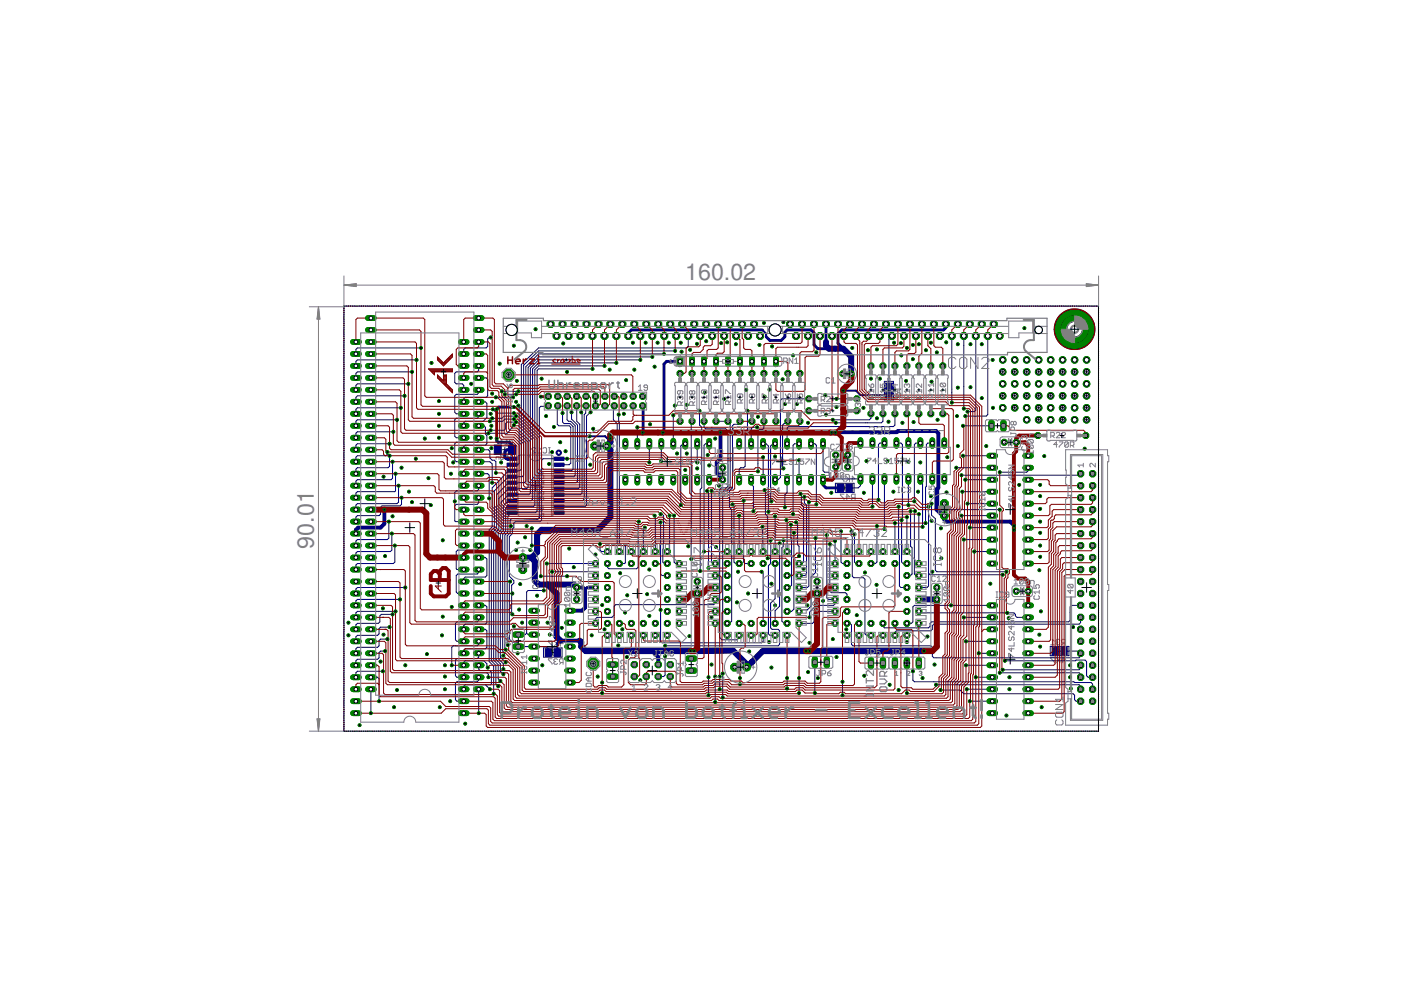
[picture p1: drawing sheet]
<svg xmlns="http://www.w3.org/2000/svg" width="297mm" height="210mm" viewBox="0 0 297 210" stroke-linecap="round" stroke-linejoin="round" font-family="sans-serif">
<defs><g id="words">
<g font-size="4.9" fill="#808080">
<text x="145.3" y="59.4">160.02</text>
<text x="66.5" y="116.3" transform="rotate(-90 66.5 116.3)">90.01</text>
</g>
</g></defs>
<path d="M106.6 95.4h.9M107 94.9v.9M188.1 82.8h.8M188.5 82.4v.8M112.5 103h2.1M113.6 102v2M178.6 103.4h1M179.1 103v.9M116.7 138.4h1M117.2 137.9v.9M224.2 138h.9M224.7 137.6v.9" fill="none" stroke="#000" stroke-width=".21"/>
<g fill="none" stroke="#808080" stroke-width=".21">
<path d="M105.2 97.4v-.5l.1-.1h.5v.6M105.5 94.6h3.1M105.5 96.1h3.1M106.1 96.6v.7l.2 .1 .4-.1M106.1 96.6l.2-.1 .4 .1v.7M106.1 96.6l.6 .7M106.1 93.7h.6l-.4-.4v.9M107 96.6v.7l.2 .1 .5-.1M107 96.6l.2-.1 .5 .1v.7M107 96.6l.7 .7M107 94.2h.7M107.7 93.6l-.3-.3v.9"/>
<path d="M108 97.4h.6M108 93.4l.1-.1 .5 .1v.7l-.1 .1-.5-.1M108.6 96.8l-.3-.3v.9M109.9 96.6l7-.1 .4 .2v12.4l-.2 .4h-6.9l-.3-.3-.1-12.3zM112.3 96.5a1.27 1.27 0 0 0 1.3 1.2 1.27 1.27 0 0 0 1.2-1.2M113.5 95.1l-.2-.2h-.3l-.2 .2v.2l.7 .8h-.7M114 96.1h.7M114.7 95.3l-.4-.4v1.2M115.1 95.1l.2-.2h.4l.2 .2v.8l-.2 .2h-.4l-.2-.2M115.3 99.5h-1.2l.4 .4-.4 .4h1.2M116.3 96.1h.4M116.3 94.9h.4"/>
<path d="M116.5 94.9v1.2M116.9 96.5v13M187.8 82.1v1.4M189.1 82.1v1.4M189.8 84h1.2v-.5l-.2-.2h-.4l-.2 .2v.5M189.8 83.3l.4 .4M189.8 82.5h1.2l-.4 .4M189.8 82.1v.8M114.1 100.9l.2-.2h.8l.2 .2v.5h-1.2zM114.1 104.2v.7l.8-.7 .4 .2v.4l-.2 .1M114.1 109.6h.2l.8-.7h.2v.7M114.1 106.5v.8h1.2"/>
<path d="M114.7 107.7v.8l.6-.6h-1.2M114.7 103v.8l.6-.6h-1.2M115.1 105.3l.2 .2v.4l-.2 .2-.4-.2v-.4l-.2-.2-.4 .2v.4l.2 .2M115.3 101.9v.7h-.6l.2-.6-.2-.1h-.4l-.2 .1v.4l.2 .2M178.4 104.1h1.4M178.4 102.8h1.4M178.9 101h-.7l.7 1.1M178.9 104.8h-.7l.7 1.1M179.3 105.3h.8l-.6-.5v1.1M179.3 101l.8 .7M179.9 101.5l-.6 .6M180.1 101v1.1"/>
<path d="M180.5 101.5h.8l-.6-.5v1.1M180.9 105.6l-.4 .3M181.3 105.6h-.6l-.2-.3v-.3l.2-.2h.6v1.1M116.5 139h1.4M116.5 137.7h1.4M117.1 135.9h-.8v.2l.8 .7v.2M117.1 139.7h-.8v.2l.8 .8v.1M117.4 135.9l.8 .8M118 136.5l-.6 .5M118.2 135.9v1.1M118.2 139.9l-.2-.2h-.4l-.2 .2 .2 .4M118.6 136.5h.8l-.6-.6v1.1"/>
<path d="M222.8 136.7h.7M223.5 139.4h-.7v.2l.7 .7v.2M223.5 136l-.4-.4v1.1M223.9 139.4l.8 .7M223.9 137.4h1.5M223.9 138.7h1.5M224.1 136.1l-.2 .2 .2 .4h.4l.2-.2M224.1 136.1h.2M224.5 140l-.6 .5M224.7 139.4v1.1M224.7 135.7l-.2-.1h-.4l-.2 .1 .2 .4M225.1 140h.8l-.6-.6v1.1"/>
<path d="M225.5 136.3l-.4 .4M225.9 136.3h-.6l-.2-.2v-.4l.2-.1h.6v1.1M117.6 140.3l-.2 .2 .2 .3h.4l.2-.1M117.6 140.3h.2M119 140.5l-.4 .3M119.4 140.5h-.6l-.2-.2v-.4l.2-.2h.6v1.1"/>
</g>
<g fill="#808080" stroke="#808080" stroke-width=".21">
<path d="M117.3 97h.1v.5h-.1z"/>
<path d="M117.4 97h1.5v.5h-1.5z"/>
<path d="M117.3 98.3h.1v.5h-.1z"/>
<path d="M117.4 98.3h1.5v.5h-1.5z"/>
<path d="M117.3 99.5h.1v.6h-.1z"/>
<path d="M117.4 99.5h1.5v.6h-1.5z"/>
<path d="M117.3 100.8h.1v.5h-.1z"/>
<path d="M117.4 100.8h1.5v.5h-1.5z"/>
<path d="M117.4 102.1h1.5v.5h-1.5z"/>
<path d="M117.3 102.1h.1v.5h-.1z"/>
<path d="M117.3 103.4h.1v.5h-.1z"/>
<path d="M117.4 103.4h1.5v.5h-1.5z"/>
<path d="M117.3 104.6h.1v.5h-.1z"/>
<path d="M117.4 104.6h1.5v.5h-1.5z"/>
<path d="M117.3 105.9h.1v.5h-.1z"/>
<path d="M117.4 105.9h1.5v.5h-1.5z"/>
<path d="M108.2 97h1.5v.5h-1.5z"/>
<path d="M109.7 97h.1v.5h-.1z"/>
<path d="M109.7 98.3h.1v.5h-.1z"/>
<path d="M108.2 98.3h1.5v.5h-1.5z"/>
<path d="M109.7 99.5h.1v.6h-.1z"/>
<path d="M108.2 99.5h1.5v.6h-1.5z"/>
<path d="M109.7 100.8h.1v.5h-.1z"/>
<path d="M108.2 100.8h1.5v.5h-1.5z"/>
<path d="M109.7 102.1h.1v.5h-.1z"/>
<path d="M108.2 102.1h1.5v.5h-1.5z"/>
<path d="M109.7 103.4h.1v.5h-.1z"/>
<path d="M108.2 103.4h1.5v.5h-1.5z"/>
<path d="M109.7 104.6h.1v.5h-.1z"/>
<path d="M108.2 104.6h1.5v.5h-1.5z"/>
<path d="M109.7 105.9h.1v.5h-.1z"/>
<path d="M108.2 105.9h1.5v.5h-1.5z"/>
<path d="M109.7 107.2h.1v.5h-.1z"/>
<path d="M109.7 108.4h.1v.5h-.1z"/>
<path d="M108.2 107.2h1.5v.5h-1.5z"/>
<path d="M108.2 108.4h1.5v.5h-1.5z"/>
<path d="M117.3 107.2h.1v.5h-.1z"/>
<path d="M117.3 108.4h.1v.5h-.1z"/>
<path d="M117.4 107.2h1.5v.5h-1.5z"/>
<path d="M117.4 108.4h1.5v.5h-1.5z"/>
<path d="M108.1 94.6h.5v1.6h-.5z"/>
<path d="M105.4 94.6h.5v1.6h-.5z"/>
<path d="M225.3 137.3h.4v1.5h-.4z"/>
<path d="M223.6 137.3h.4v1.5h-.4z"/>
<path d="M116.2 137.6h.3v1.5h-.3z"/>
<path d="M117.9 137.6h.3v1.5h-.3z"/>
<path d="M178.1 102.7h.3v1.5h-.3z"/>
<path d="M179.8 102.7h.3v1.5h-.3z"/>
<path d="M187.7 83.5h1.5v.4h-1.5z"/>
<path d="M187.7 81.8h1.5v.3h-1.5z"/>
</g>
<g fill="none" stroke="#000080" stroke-width=".21">
<path d="M72.9 65.3v.1M72.9 65.8h.1M72.9 66.3h.1M72.9 66.7v.1M72.9 67.2h.1M72.9 67.6v.1M72.9 68.1h.1M72.9 68.5v.1M72.9 69h.1M72.9 69.5h.1M72.9 69.9v.1M72.9 70.4h.1"/>
<path d="M72.9 70.8v.1M72.9 71.3h.1M72.9 71.8h.1M72.9 72.2v.1M72.9 72.7h.1M72.9 73.1v.1M72.9 73.6h.1M72.9 74v.1M72.9 74.5h.1M72.9 75h.1M72.9 75.4v.1M72.9 75.9h.1"/>
<path d="M72.9 76.3v.1M72.9 76.8h.1M72.9 77.2v.1M72.9 77.7h.1M72.9 78.1v.1M72.9 78.6v.1M72.9 79.1h.1M72.9 79.5v.1M72.9 80h.1M73 64.9h-.1M73.4 64.9h.1M73.8 64.9h.1"/>
<path d="M74.3 64.9h.1M74.8 64.9h.1M75.2 64.9h.1M75.7 64.9h.1M76.1 64.9h.1M76.6 64.9h.1M77 64.9h.1M77.5 64.9h.1M78 64.9h.1M78.4 64.9h.1M78.9 64.9h.1M79.3 64.9h.1"/>
<path d="M79.8 64.9h.1M80.2 64.9h.1M80.7 64.9h.1M81.2 64.9h.1M81.6 64.9h.1M82.1 64.9h.1M82.5 64.9h.1M83 64.9h.1M83.5 64.9h.1M83.9 64.9h.1M84.4 64.9h.1M84.8 64.9h.1"/>
<path d="M85.3 64.9h.1M85.7 64.9h.1M86.2 64.9h.1M86.7 64.9h.1M87.1 64.9h.1M87.4 78.8h-11.6l-.3 .4v.9M87.6 64.9h.1M88 64.9h.1M88.3 76.3h-12.5l-.3 .3v1M88.5 64.9h.1M89 64.9h.1M89.3 73.8h-13.5l-.3 .3v.9"/>
<path d="M89.4 64.9h.1M89.9 64.9h.1M90.3 64.9h.1M90.8 64.9h.1M91.2 64.9h.1M91.7 64.9h.1M92.2 64.9h.1M92.6 64.9h.1M93.1 64.9h.1M93.5 64.9h.1M94 64.9h.1M94.5 64.9h.1"/>
<path d="M94.9 64.9h.1M95.4 64.9h.1M95.8 64.9h.1M96.3 64.9h.1M96.8 64.9h.1M97.2 64.9h.1M97.7 64.9h.1M98.1 64.9h.1M98.6 64.9h.1M99 64.9h.1M99.5 64.9h.1M99.9 64.9h.1"/>
<path d="M100.4 64.9h.1M100.9 64.9h.1M101.3 64.9h.1M101.5 77.6v.9l-.3 .3h-4.5l-.3 .4v1.9l.3 .3h1.3l.3 .3v1M101.8 64.9h.1M102.3 64.9h.1M102.7 64.9h.1M103.2 64.9h.1M103.6 64.9h.1M104 71.5h-.3l-.3 .4v1.5l-.3 .4h-4.5l-.3 .3v.9M104.1 64.9h.1M104.5 64.9h.1"/>
<path d="M105 64.9h.1M105.5 64.9h.1M105.9 64.9h.1M106.4 64.9h.1M106.8 64.9h.1M107.3 64.9h.1M107.7 64.9h.1M108.2 64.9h.1M108.7 64.9h.1M109.1 64.9h.1M109.6 64.9h.1M110 64.9h.1"/>
<path d="M110.5 64.9h.1M111 64.9h.1M111.4 64.9h.1M111.9 64.9h.1M112.3 64.9h.1M112.8 64.9h.1M113.2 64.9h.1M113.7 64.9h.1M114.2 64.9h.1M114.6 64.9h.1M115.1 64.9h.1M115.5 64.9h.1"/>
<path d="M116 64.9h.1M116.5 64.9h.1M116.9 64.9h.1M117.4 64.9h.1M117.8 64.9h.1M118.3 64.9h.1M118.7 64.9h.1M119.2 64.9h.1M119.7 64.9h.1M120.1 64.9h.1M120.6 64.9h.1M121 64.9h.1"/>
<path d="M121.5 64.9h.1M122 64.9h.1M122.4 64.9h.1M122.9 64.9h.1M123.3 64.9h.1M123.8 64.9h.1M124.2 64.9h.1M124.7 64.9h.1M125.2 64.9h.1M125.6 78.2h-11.4l-.3 .3v29.9l-.3 .3h-5.1l-.8 .8v3.3l-.7 .7v24.1l.2 .1M125.6 64.9h.1M126.1 64.9h.1"/>
<path d="M126.5 64.9h.1M127 64.9h.1M127.4 64.9h.1M127.9 64.9h.1M128.2 77.6h-14l-.8 .8v28.7l-.3 .3h-5.6l-.3 .3v4.9l-.6 .7v24.7l.4 .5-.3 .5M128.4 64.9h.1M128.8 64.9h.1M129.3 64.9h.1M129.8 64.9h.1M130.2 64.9h.1M130.7 64.9h.1M130.7 76.9h-16.5l-1.3 1.3v27.6l-.3 .4h-4.8l-1.1 1.1v5.2l-.6 .6v26.2l1.1 1.1"/>
<path d="M131.1 64.9h.1M131.6 64.9h.1M132 64.9h.1M132.5 64.9h.1M132.9 64.9h.1M133.4 64.9h.1M133.9 64.9h.1M134.3 64.9h.1M134.8 64.9h.1M135.3 64.9h.1M135.7 64.9h.1M135.8 76.3h-21.6l-1.8 1.8v26.5l-.3 .3h-4.3l-1.5 1.6v5.8l-.7 .7v26.6l1.1 1.1v1.2"/>
<path d="M136.2 64.9h.1M136.6 64.9h.1M137.1 64.9h.1M137.5 64.9h.1M138 64.9h.1M138.3 75.7h-24.1l-2.2 2.2v25.4l-.3 .3h-3.9l-2 2.1v6.5l-.7 .6v27l1 .9v1.6l.6 .7M138.5 64.9h.1M138.9 64.9h.1M139.4 64.9h.1M139.8 64.9h.1M140.3 64.9h.1M140.7 64.9h.1"/>
<path d="M140.8 75h-26.6l-2.7 2.7v24.3l-.3 .3h-3.4l-2.5 2.6v7.1l-.6 .6v27.4l.9 .9v3l.5 .5M141.2 64.9h.1M141.7 64.9h.1M142.1 64.9h.1M142.6 64.9h.1M143 64.9h.1M143.2 74.4h-29l-3.2 3v23.4l-.3 .3h-2.9l-3 3v7.8l-.6 .6v27.6l.9 1v3.9l.5 .5M143.5 64.9h.1M144 64.9h.1M144.4 64.9h.1M144.9 64.9h.1M145.3 64.9h.1"/>
<path d="M145.8 64.9h.1M145.9 71.2v2.2l-.3 .4h-31.4l-3.7 3.5v22.2l-.3 .3h-2.4l-3.4 3.6v8.3l-.7 .6v28l1 .9v5.9M146.2 64.9h.1M146.7 64.9h.1M147.2 64.9h.1M147.6 64.9h.1M148.1 64.9h.1M148.5 64.9h.1M149 64.9h.1M149.5 64.9h.1M149.9 64.9h.1M150.4 64.9h.1"/>
<path d="M150.8 64.9h.1M151.3 64.9h.1M151.7 64.9h.1M152.2 64.9h.1M152.7 64.9h.1M153.1 64.9h.1M153.6 64.9h.1M154 64.9h.1M154.5 64.9h.1M154.9 64.9h.1M155.4 64.9h.1M155.9 64.9h.1"/>
<path d="M156.3 64.9h.1M156.8 64.9h.1M157.2 64.9h.1M157.7 64.9h.1M158.2 64.9h.1M158.6 64.9h.1M159.1 64.9h.1M159.5 64.9h.1M160 64.9h.1M160.4 64.9h.1M160.9 64.9h.1M161.4 64.9h.1"/>
<path d="M161.8 64.9h.1M162.3 64.9h.1M162.8 64.9h.1M163.2 64.9h.1M163.7 64.9h.1M164.1 64.9h.1M164.6 64.9h.1M165 64.9h.1M165.5 64.9h.1M165.9 64.9h.1M166.4 64.9h.1M166.9 64.9h.1"/>
<path d="M167.3 64.9h.1M167.8 64.9h.1M168.2 64.9h.1M168.7 64.9h.1M169.2 64.9h.1M169.6 64.9h.1M170.1 64.9h.1M170.5 64.9h.1M171 64.9h.1M171.4 64.9h.1M171.9 64.9h.1M172.4 64.9h.1"/>
<path d="M172.8 64.9h.1M173.3 64.9h.1M173.7 64.9h.1M174.2 64.9h.1M174.6 64.9h.1M175.1 64.9h.1M175.6 64.9h.1M176 64.9h.1M176.5 64.9h.1M177 64.9h.1M177.4 64.9h.1M177.9 64.9h.1"/>
<path d="M178.3 64.9h.1M178.8 64.9h.1M179.2 64.9h.1M179.7 64.9h.1M180.1 64.9h.1M180.6 64.9h.1M181.1 64.9h.1M181.5 64.9h.1M182 64.9h.1M182.5 64.9h.1M182.9 64.9h.1M183.4 64.9h.1"/>
<path d="M183.8 64.9h.1M184.3 64.9h.1M184.7 64.9h.1M185.2 64.9h.1M185.7 64.9h.1M186.1 64.9h.1M186.6 64.9h.1M187 64.9h.1M187.5 64.9h.1M187.9 64.9h.1M188.4 64.9h.1M188.9 64.9h.1"/>
<path d="M189.1 71.2l-.6 .7v10M189.3 64.9h.1M189.8 64.9h.1M190.2 64.9h.1M190.7 64.9h.1M191.2 64.9h.1M191.6 64.9h.1M192.1 64.9h.1M192.5 64.9h.1M193 64.9h.1M193.4 64.9h.1M193.9 64.9h.1"/>
<path d="M194.4 64.9h.1M194.8 64.9h.1M195.3 64.9h.1M195.7 64.9h.1M196.2 64.9h.1M196.7 64.9h.1M197.1 64.9h.1M197.6 64.9h.1M198 64.9h.1M198.5 64.9h.1M198.9 64.9h.1M199.4 64.9h.1"/>
<path d="M199.9 64.9h.1M200.3 64.9h.1M200.8 64.9h.1M201.2 64.9h.1M201.7 64.9h.1M201.8 71.2v14.2M202.2 64.9h.1M202.6 64.9h.1M203.1 64.9h.1M203.5 64.9h.1M204 64.9h.1M204.3 71.2v15.4"/>
<path d="M204.4 64.9h.1M204.9 64.9h.1M205.4 64.9h.1M205.8 64.9h.1M206.3 64.9h.1M206.7 64.9h.1M206.9 71.2v15.8l-.3 .3h-1.5M207.2 64.9h.1M207.6 64.9h.1M208.1 64.9h.1M208.6 64.9h.1M209 64.9h.1"/>
<path d="M209.4 71.2v16.7l-.3 .3h-4.4M209.5 64.9h.1M210 64.9h.1M210.4 64.9h.1M210.9 64.9h.1M211.3 64.9h.1M211.8 64.9h.1M212.2 64.9h.1M212.7 64.9h.1M213.1 64.9h.1M213.6 64.9h.1M214.1 64.9h.1"/>
<path d="M214.5 64.9h.1M215 64.9h.1M215.4 64.9h.1M215.9 64.9h.1M216.4 64.9h.1M216.8 64.9h.1M217.3 64.9h.1M217.7 64.9h.1M218.2 64.9h.1M218.7 64.9h.1M219.1 64.9h.1M219.6 64.9h.1"/>
<path d="M220 64.9h.1M220.5 64.9h.1M220.9 64.9h.1M221.4 64.9h.1M221.8 64.9h.1M222.3 64.9h.1M222.8 64.9h.1M223.2 64.9h.1M223.7 64.9h.1M224.2 64.9h.1M224.6 64.9h.1M225.1 64.9h.1"/>
<path d="M225.5 64.9h.1M226 64.9h.1M226.4 64.9h.1M226.9 64.9h.1M227.4 64.9h.1M227.8 64.9h.1M228.3 64.9h.1M228.7 64.9h.1M229.2 64.9h.1M229.7 64.9h.1M230.1 64.9h.1M230.6 64.9h.1"/>
<path d="M231 64.9h.1M231.5 64.9h.1M231.9 64.9h.1M232.4 64.9h.1M232.9 64.9h.1M232.9 65.3v.1M232.9 65.8h.1M232.9 66.3h.1M232.9 66.7v.1M232.9 67.2h.1M232.9 67.6v.1M232.9 68.1h.1"/>
<path d="M232.9 68.5v.1M232.9 69h.1M232.9 69.5h.1M232.9 69.9v.1M232.9 70.4h.1M232.9 70.8v.1M232.9 71.3h.1M232.9 71.8h.1M232.9 72.2v.1M232.9 72.7h.1M232.9 73.1v.1M232.9 73.6h.1"/>
<path d="M232.9 74v.1M232.9 74.5h.1M232.9 75h.1M232.9 75.4v.1M232.9 75.9h.1M232.9 76.3v.1M232.9 76.8h.1M232.9 77.2v.1M232.9 77.7h.1M232.9 78.1v.1M232.9 78.6v.1M232.9 79.1h.1"/>
<path d="M232.9 79.5v.1M232.9 80h.1M72.9 80.4v.1M72.9 80.9h.1M72.9 81.3v.1M72.9 81.8v.1M72.9 82.3h.1M72.9 82.7v.1M72.9 83.2h.1M72.9 83.6v.1M72.9 84.1h.1M72.9 84.6h.1"/>
<path d="M72.9 85v.1M72.9 85.5h.1M72.9 85.9v.1M72.9 86.4h.1M72.9 86.8v.1M72.9 87.3v.1M72.9 87.8h.1M72.9 88.2v.1M72.9 88.7h.1M72.9 89.1v.1M72.9 89.6h.1M72.9 90v.1"/>
<path d="M72.9 90.5v.1M72.9 91h.1M72.9 91.4v.1M72.9 91.9h.1M72.9 92.3v.1M72.9 92.8h.1M72.9 93.2v.1M72.9 93.7h.1M72.9 94.1v.1M72.9 94.6v.1M72.9 95.1h.1M72.9 95.5v.1"/>
<path d="M72.9 96h.1M72.9 96.4v.1M72.9 96.9h.1M72.9 97.3v.1M72.9 97.8v.1M72.9 98.3h.1M72.9 98.7v.1M72.9 99.2h.1M72.9 99.6v.1M82.1 95.8v.5l-.3 .3h-6l-.3 .3v1M82.6 94.1h-6.8l-.3 .3v1M82.6 96.6v2.2l-.3 .4h-6.5l-.3 .3v.9"/>
<path d="M83.2 97.9v3.5l-.3 .3h-7.1l-.3 .3v1M83.4 91.5h-7.6l-.3 .4v.9M84.2 89h-8.4l-.3 .3v1M85 86.5h-9.2l-.3 .3v.9M85.8 83.9h-10l-.3 .3v1M86.6 81.4h-10.8l-.3 .3v1M101.5 82.7v.6l-.3 .3h-4.5l-.3 .3v3.5l.3 .3h1.6M101.5 80.1h1.6l.3 .3v3.5l-.3 .3h-4.5l-.3 .4v.6M101.5 85.2h1.4l.3 .3v3l-.8 .8h-3.8l-.3 .3v.7M101.5 90.3h1.1l.3 .3v1.4l.3 .4v1.7l-.3 .3h-4.3l-.3 .3v.7M101.5 87.7v.7l-.3 .3h-4.5l-.3 .3v3.5l.3 .3h1.6M101.5 92.8v.7l-.3 .3h-4.5l-.3 .3v3.5l.3 .3h1.6"/>
<path d="M101.5 97.9h2.4l.5 .5v3.9M101.5 95.4h2l.4 .3v1.4l.5 .5h.4l.3 .3v2.4M104.5 86.8l.8 .8h3.6M105.1 84.2h3.7M106.4 83h3.5M107 83.6h2.4M108.9 88.9h-1.9l-.4 .4h-2.7M108.9 90.1l-1.4 1.8h-4M109.4 88.2h-2.5l-.5 .5h-2M109.4 89.5h-1.9l-.3 .3v1.1l-.3 .3h-2.9M109.9 86l.2 .1v12.1l-.4 .3h-1.2M116.2 86l-1.5 .1-.4 .4v23.3l-.3 .3-5.5-.1-.3 .3v1.1l.1 .1-.1 .2v1.3l-.7 .6v23l.2 .2"/>
<path d="M118.3 86l-.1 4 .3 .3h2.2l.3 .3v7.6l-.3 .3h-2.1M119.3 87.6v1.9l.3 .3h1.3l.6 .6v9.1l-.3 .3h-2.6M120.2 97.3h-5.1l-.3 .3v12.7l-.3 .3h-5.2l-.4 .3v1l-.3 .3v.9l-.6 .7v8.4l.9 .9v.5l-.4 .5v1.6l.1 .1-.1 .2v4.1l.1 .2M120.2 86v3l.3 .3h.5l1 1v10.5l-.4 .3h-3M121.2 87.4v1.5l1.2 1.2v11.9l-.3 .3h-3.5M122.3 86v3.3l.6 .7v13.3l-.3 .3h-4M123.2 87.4l.2 .2v17l-.3 .3h-4.5M124.2 86v1.6l-.3 .3v17.9l-.4 .4h-4.9M125.2 87.4l-.8 .8v18.9l-.4 .3h-5.4M130.2 86l-.2 .2v2.8l.9 .8v26.8l.4 .3M131.2 87.9v1.6l.1 .1v25.6l.5 .5h.6l.2 .1v3.5l-.2 .2h-1.1M135.1 90.6v3.5"/>
<path d="M136.2 86l.2 .1M137.7 94.1v3.9M140.2 94.1v3.6M142.7 88.1v6M145.3 94.1h-.5l-.5 .5v12.5M146.7 89.3l-.1 .2v29M147.8 94.1v3.9M148.3 87.1v3l.5 .5v12.8l-.3 .4v17.3M149.3 89.3v1.3l.3 .3h4.3l.4 .5v11.7l-.3 .3h-1.1l-.3 .4v31.4l.5 .5h3.2l.4-.5v-.5M150.4 94.1h-.8l-.3 .3v22.5M151.8 89.3h2.7l.3 .3v13.7l-.6 .6h-.7l-.3 .3v30.2l.3 .3h.7M156.9 89.3v.3l-.3 .4h-1l-.3 .3v13.1l-.6 .7v3.5l.4 .5v23.6l-.4 .5h-.5"/>
<path d="M158.5 87.1v4l-.5 .4v7.3l-.3 .4h-.7l-.3 .3v2.2M160.5 90.6h-.9l-.3 .3v3.2M161.8 94.1h.6l.5 .5v13.9M161.8 96.9v4.8M162 89.3v1.5l-.4 .3h-.6l-.3 .3v8.5M164.3 94.1h-.4l-.5 .5v11.6l.2 .1M167 89.3l-.4 .5h-.4l-.3 .3v9.1l.2 .1M169.4 94.1h-.9l-.4 .3v14.6M169.4 97.6v4.1M171.5 84.6h-5.7l-.3 .3v16.3l-.5 .5h-.7M172 94.1h.8l.3 .3v12.5M174.5 94.1v5.7l.3 .3h.8l.3 .3v.8l.4 .3h6.1v1.5l-.4 .4h-2"/>
<path d="M177.4 84.6h4.3M184.7 87.7v1l-.4 .3h-7.7M187.2 87.7v1.6l-.3 .3h-9.7M187.5 80.9h1.9v3.9h-1.9zM187.5 93.9h-.9l-.4 .4v11.7M189.7 87.7v2.4l-.3 .3h-22.2l-.3 .4v3.3M190.1 93.9h.9l.3 .4v15.8l-.1 .2v8.9l.3 .3h.8M195.1 93.9h-.9l-.3 .4v12M197.7 93.9h-1l-.3 .4-.2 16.6M202.8 99.2h7.6M204.2 96.6h6.2M204.2 90.3h6"/>
<path d="M218 99.2v.6l-.3 .3h-5.7M232.9 80.4v.1M232.9 80.9h.1M232.9 81.3v.1M232.9 81.8v.1M232.9 82.3h.1M232.9 82.7v.1M232.9 83.2h.1M232.9 83.6v.1M232.9 84.1h.1M232.9 84.6h.1M232.9 85v.1"/>
<path d="M232.9 85.5h.1M232.9 85.9v.1M232.9 86.4h.1M232.9 86.8v.1M232.9 87.3v.1M232.9 87.8h.1M232.9 88.2v.1M232.9 88.7h.1M232.9 89.1v.1M232.9 89.6h.1M232.9 90v.1M232.9 90.5v.1"/>
<path d="M232.9 91h.1M232.9 91.4v.1M232.9 91.9h.1M232.9 92.3v.1M232.9 92.8h.1M232.9 93.2v.1M232.9 93.7h.1M232.9 94.1v.1M232.9 94.6v.1M232.9 95.1h.1M232.9 95.5v.1M232.9 96h.1"/>
<path d="M232.9 96.4v.1M232.9 96.9h.1M232.9 97.3v.1M232.9 97.8v.1M232.9 98.3h.1M232.9 98.7v.1M232.9 99.2h.1M232.9 99.6v.1M72.9 100.1v.1M72.9 100.6h.1M72.9 101v.1M72.9 101.5h.1"/>
<path d="M72.9 101.9v.1M72.9 102.4h.1M72.9 102.8v.1M72.9 103.3v.1M72.9 103.8h.1M72.9 104.2v.1M72.9 104.7h.1M72.9 105.1v.1M72.9 105.6h.1M72.9 106v.1M72.9 106.5v.1M72.9 107h.1"/>
<path d="M72.9 107.4v.1M72.9 107.9h.1M72.9 108.3v.1M72.9 108.8h.1M72.9 109.2v.1M72.9 109.7h.1M72.9 110.2h.1M72.9 110.6v.1M72.9 111.1h.1M72.9 111.5v.1M72.9 112h.1M72.9 112.4v.1"/>
<path d="M72.9 112.9h.1M72.9 113.4h.1M72.9 113.8v.1M72.9 114.3h.1M72.9 114.7v.1M72.9 115.2h.1M72.9 115.7h.1M72.9 116.1v.1M72.9 116.6h.1M72.9 117v.1M72.9 117.5h.1M72.9 117.9v.1"/>
<path d="M72.9 118.4h.1M72.9 118.9h.1M72.9 119.3v.1M72.9 119.8h.1M82.4 110.6v3.5l-.3 .3h-6.3l-.3 .3v1M83.1 113.1v3.5l-.3 .3h-7l-.3 .4v.9M83.7 115.7v3.5l-.3 .3h-7.6l-.3 .3v1M83.9 100.4v3.7l-.2 .1h-7.9l-.3 .4v.9M84.5 103v3.5l-.3 .3h-8.4l-.3 .3v1M85.1 105.5v1.4l-.3 .4h-3.8l-.3 .3v1.4l-.3 .3h-4.6l-.3 .3v1M101.5 118.2h1.4l.3 .3v3.5l-.3 .3h-4.3l-.3 .4v.6M101.5 103v.8l-.3 .3h-4.5l-.3 .3v1.9"/>
<path d="M101.5 105.5v1.1l-.3 .3h-4.5l-.3 .4v3.1l.2 .2h1.7M101.5 115.7v.6l-.3 .3h-4.2l-.3 .3v3.7l.2 .2h1.4M101.5 100.4h1.9l.3 .4v4.9M112.8 112v3.7M115.9 119.5h10.4M127.2 115.2v1.4l.3 .3h1.3M135.4 110.6l-.1 .1v9.6l-.3 .3h-5.9l-.3-.3v-.8M136.7 111.9l-.3 .3v4.7M138.8 109.3l.1 .2v7.4M140.1 110.7v11l.3 .3h1.1M140.1 109h.3l.3 .3v7l-.2 .2v2.7l.3 .3h.7M142 109.3v7.2l-.5 .4"/>
<path d="M142.9 109.3v9.9l.3 .3h.8M149.9 104.1l.3 .3v16M150.9 104.1v15.1l.3 .3h.4M155.3 106.9l.3 .4v11.9l.3 .3h.8M156.7 109.3v7.6M157.7 106.2v13l.3 .3h1.3M159.3 101.7v1l.4 .4v5.3M161.6 111.7l.2 5.2M162.1 103.9l.2 .2v4.9l.5 .5v8.9M163.4 114.6v4.9l-.5 .5v14.4l.3 .3h1.1M164.3 119.5v7.4l-.9 1v5.2l.3 .3h1.3l.3 .4v2.8l-.3 .3h-24M164.3 109.5v7.4"/>
<path d="M165.3 115.2v13.3l-1 1v2.7M166.1 114.6v1.2l-.3 .3v15.6l.4 .5h.7M166.7 110.3l.2 .1v6.5M166.9 101.7v2.7l-.5 .5v2.7M167.7 111.2v3l.1 .2v9.7l-.4 .5h-.5M168.3 113v16.2l-.5 .4h-.9M168.8 110.7l.3 .4v4.4l.3 .3v2.1M169.7 104.7l.2 .3v1.9l.5 .5v11.8l-.3 .3h-.7M170.5 105.3v1.3l.5 .5v14.6l-.3 .3h-1.3M171.5 106.5v17.7l-.3 .4h-1.8M172.9 114.1v7.3l-.9 .9v6.2l-.8 .8h-1.5l-.3 .3M175.3 113.5v13.3l.3 .3h1.4v.9l-.3 .4h-3.6l-1.5 1.4v1.1"/>
<path d="M175.9 115.4v9.9l.4 .4h3l.3 .3v1.1M177 114.7v4.8M177.1 102.5h4v1.9h-4zM178.3 112.6v6.6l.3 .3h1M180.5 112.6v1l.2 .2v8.4l.3 .3h2.1l.3 .3v11.6l.3 .3h1M181.2 113.3v5.9l.3 .3h.6M185 101.5v5.9M185.9 111.5v7.7l-.3 .3h-.9M187.5 101.5v10.7M189.7 110.9v6M190.5 107.4l.2 16.8 .3 .4h1.3M192.3 109.6v7.3"/>
<path d="M192.6 101.5v5.6M193.1 108.4v7.4l.3 .3v5.6l-.3 .3h-.8M194 108.4l-.1 .1v13.2l.3 .3h.6M194.8 109v10.5M195.1 101.5l.5 .5v9.7M196.9 107.4v16.8l-.3 .4h-1.8M197.5 106.8v2.4l.8 .8v10.9l.3 .3h14.8M200.7 108.1h11.3M203.9 109.3h6.5M204 104.2h6.4M204.3 114.4h6.1M204.7 101.7h5.7"/>
<path d="M205.1 106.8h5.3M205.6 111.9h4.8M206.6 116.9h3.8M229.1 100.4l-.3 .4h-24.9M232.9 100.1v.1M232.9 100.6h.1M232.9 101v.1M232.9 101.5h.1M232.9 101.9v.1M232.9 102.4h.1M232.9 102.8v.1M232.9 103.3v.1"/>
<path d="M232.9 103.8h.1M232.9 104.2v.1M232.9 104.7h.1M232.9 105.1v.1M232.9 105.6h.1M232.9 106v.1M232.9 106.5v.1M232.9 107h.1M232.9 107.4v.1M232.9 107.9h.1M232.9 108.3v.1M232.9 108.8h.1"/>
<path d="M232.9 109.2v.1M232.9 109.7h.1M232.9 110.2h.1M232.9 110.6v.1M232.9 111.1h.1M232.9 111.5v.1M232.9 112h.1M232.9 112.4v.1M232.9 112.9h.1M232.9 113.4h.1M232.9 113.8v.1M232.9 114.3h.1"/>
<path d="M232.9 114.7v.1M232.9 115.2h.1M232.9 115.7h.1M232.9 116.1v.1M232.9 116.6h.1M232.9 117v.1M232.9 117.5h.1M232.9 117.9v.1M232.9 118.4h.1M232.9 118.9h.1M232.9 119.3v.1M232.9 119.8h.1"/>
<path d="M72.9 120.2v.1M72.9 120.7h.1M72.9 121.1v.1M72.9 121.6h.1M72.9 122v.1M72.9 122.5v.1M72.9 123h.1M72.9 123.4v.1M72.9 123.9h.1M72.9 124.3v.1M72.9 124.8h.1M72.9 125.2v.1"/>
<path d="M72.9 125.7v.1M72.9 126.2h.1M72.9 126.6v.1M72.9 127.1h.1M72.9 127.5v.1M72.9 128h.1M72.9 128.5h.1M72.9 128.9v.1M72.9 129.4h.1M72.9 129.8v.1M72.9 130.3h.1M72.9 130.7v.1"/>
<path d="M72.9 131.2v.1M72.9 131.7h.1M72.9 132.1v.1M72.9 132.6h.1M72.9 133v.1M72.9 133.5h.1M72.9 133.9v.1M72.9 134.4v.1M72.9 134.9h.1M72.9 135.3v.1M72.9 135.8h.1M72.9 136.2v.1"/>
<path d="M72.9 136.7h.1M72.9 137.1v.1M72.9 137.6h.1M72.9 138v.1M72.9 138.5v.1M72.9 139h.1M72.9 139.4v.1M72.9 139.9h.1M81.6 138h-.9l-.3 .4v1.1l-.3 .3h-4.3l-.3 .3v1M82.1 135.5h-1.4l-.3 .3v1.1l-.3 .3h-4.3l-.3 .4v.9M82.6 133h-1.9l-.3 .3v1.1l-.3 .3h-4.3l-.3 .3v1M83.2 130.3h-2.3l-.4 .3v1.2l-.3 .4h-4.4l-.3 .3v.9"/>
<path d="M83.9 129.6h-8.1l-.3 .3v1M84.8 127.1h-9l-.3 .3v1M85.9 124.6h-10.1l-.3 .3v.9M101.5 138.5v.8l-.3 .3h-4.3l-.3 .4v3.3l.3 .3h1.4v-.6l.3-.4h4.6l.3 .4v.6M101.5 128.4h1.4l.3 .3v3.3l-.3 .3h-4.3l-.3 .4v.7M101.5 133.4h1.4l.3 .4v3.4l-.3 .4h-4.3l-.3 .3v.6M101.5 120.8v.6l-.3 .3h-4.2l-.3 .3v3.5l.3 .3h1.3M101.5 130.9v.6l-.3 .3h-4.3l-.3 .4v3.5l.3 .3h1.4M101.5 136v.6l-.3 .3h-5.1l-.3 .3v3.9M108.2 123.3l-.2 .1v12.1l.6 .6h1l.3 .4v.6h5.9l.4 .5v.8M111.7 134.2l-.4 .4h-1.4M111.7 134.2l.3 .4h1.2"/>
<path d="M114.7 122.2h5.5M115.2 137.4h4v1.9h-4zM115.3 125.2h-3.3l-.3 .3v8.7M117.1 121.2h8.8l.4 .3v.5M140.1 129.3v6.7l.3 .3h21.1l.3-.3v-1.3M141 139.1v4l-.3 .3-1.1 .1M151.6 127.1v.8l-.3 .3h-20.8l-.3 .3v1.9l-.5 .5h-3.1l-.3 .3v1M161.5 121.2l.3 .3v10.7M177 129.6h-4.1l-.3 .3v1.9l-.3 .4h-2.9M179.6 132.2h.6l.3 .3v4.1l.3 .3h16.6l.3 .3v1.9l.3 .4h30.8l.3-.4v-.6l-.5-.5h-3M194.8 129.6l.3 .3h19.9l.6 1h2.4M196.9 121.5l.3 .4h15.4"/>
<path d="M204.3 130.9h6.1M204.8 136h5.6M207.5 138.5h2.9M210.4 128.4h-16.5l-.4 .3v3.1l-.3 .4h-.9M222.7 137.1h3.9v1.9h-3.9zM229.1 130.9v1.1l-.3 .3h-30.8l-.3 .4v.7l-.3 .4h-7.3l-.4 .3v.6M229.1 128.4h-1.9l-.3 .3v2.8l-.3 .3h-29.1l-.3 .4v.6l-.3 .3h-9.4l-.3-.3v-.6M232.9 120.2v.1M232.9 120.7h.1M232.9 121.1v.1M232.9 121.6h.1M232.9 122v.1"/>
<path d="M232.9 122.5v.1M232.9 123h.1M232.9 123.4v.1M232.9 123.9h.1M232.9 124.3v.1M232.9 124.8h.1M232.9 125.2v.1M232.9 125.7v.1M232.9 126.2h.1M232.9 126.6v.1M232.9 127.1h.1M232.9 127.5v.1"/>
<path d="M232.9 128h.1M232.9 128.5h.1M232.9 128.9v.1M232.9 129.4h.1M232.9 129.8v.1M232.9 130.3h.1M232.9 130.7v.1M232.9 131.2v.1M232.9 131.7h.1M232.9 132.1v.1M232.9 132.6h.1M232.9 133v.1"/>
<path d="M232.9 133.5h.1M232.9 133.9v.1M232.9 134.4v.1M232.9 134.9h.1M232.9 135.3v.1M232.9 135.8h.1M232.9 136.2v.1M232.9 136.7h.1M232.9 137.1v.1M232.9 137.6h.1M232.9 138v.1M232.9 138.5v.1"/>
<path d="M232.9 139h.1M232.9 139.4v.1M232.9 139.9h.1M72.9 155h.1M72.9 140.3v.1M72.9 140.8h.1M72.9 141.2v.1M72.9 141.7v.1M72.9 142.2h.1M72.9 142.6v.1M72.9 143.1h.1M72.9 143.5v.1"/>
<path d="M72.9 144v.1M72.9 144.5h.1M72.9 144.9v.1M72.9 145.4h.1M72.9 145.8v.1M72.9 146.3h.1M72.9 146.7v.1M72.9 147.2v.1M72.9 147.7h.1M72.9 148.1v.1M72.9 148.6h.1M72.9 149v.1"/>
<path d="M72.9 149.5h.1M72.9 149.9v.1M72.9 150.4v.1M72.9 150.9h.1M72.9 151.3v.1M72.9 151.8h.1M72.9 152.2v.1M72.9 152.7h.1M72.9 153.1v.1M72.9 153.6h.1M72.9 154.1h.1M72.9 154.5v.1"/>
<path d="M73.4 155h.1M73.8 155h.1M74.3 155h.1M74.8 155h.1M75.2 155h.1M75.7 155h.1M76.1 155h.1M76.6 155h.1M77 155h.1M77.5 155h.1M78 155h.1M78.4 155h.1"/>
<path d="M78.6 143.6h1.5l.3 .3v4.8M78.6 146.1v5.1M78.9 155h.1M79.3 155h.1M79.8 155h.1M80.2 155h.1M80.7 155h.1M81.2 142.3h-5.4l-.3 .3v1M81.2 155h.1M81.6 155h.1M82.1 155h.1M82.5 155h.1"/>
<path d="M83 155h.1M83.5 155h.1M83.9 155h.1M84.4 155h.1M84.8 155h.1M85.3 155h.1M85.7 155h.1M86.2 155h.1M86.7 155h.1M87.1 155h.1M87.6 155h.1M88 155h.1"/>
<path d="M88.5 155h.1M89 155h.1M89.4 155h.1M89.9 155h.1M90.3 155h.1M90.8 155h.1M91.2 155h.1M91.7 155h.1M92.2 155h.1M92.6 155h.1M93.1 155h.1M93.5 155h.1"/>
<path d="M94 155h.1M94.5 155h.1M94.9 155h.1M95.4 155h.1M95.8 155h.1M96.3 155h.1M96.8 155h.1M97.2 155h.1M97.7 155h.1M98.1 155h.1M98.3 141.1v-.7l.3-.3h4l.6 .6v.7l.2 .1M98.6 155h.1"/>
<path d="M99 155h.1M99.5 155h.1M99.9 155h.1M100.4 155h.1M100.9 155h.1M101.3 155h.1M101.5 141.1v.8l.3 .3h2.1l.3 .3v2.5l-.2 .2h-5.4l-.3 .3v.6M101.5 143.6v.6l-.3 .3h-4.3l-.3 .4v3.5l.3 .3h1.4M101.5 146.1v5.1M101.8 155h.1M102.3 155h.1M102.7 155h.1"/>
<path d="M102.9 145.2l1 .9M103.2 155h.1M103.6 155h.1M104.1 155h.1M104.5 155h.1M105 155h.1M105.5 155h.1M105.9 155h.1M106.4 155h.1M106.8 155h.1M107.3 155h.1M107.7 155h.1"/>
<path d="M108.2 155h.1M108.7 155h.1M109.1 155h.1M109.6 155h.1M110 155h.1M110.5 155h.1M111 155h.1M111.4 155h.1M111.9 155h.1M112.3 155h.1M112.8 155h.1M113.2 155h.1"/>
<path d="M113.7 155h.1M114.2 155h.1M114.6 155h.1M115.1 155h.1M115.5 155h.1M116 155h.1M116.5 155h.1M116.9 155h.1M117.4 155h.1M117.8 155h.1M118.3 155h.1M118.7 155h.1"/>
<path d="M119.2 155h.1M119.7 155h.1M120.1 155h.1M120.6 155h.1M121 155h.1M121.5 155h.1M122 155h.1M122.4 155h.1M122.9 155h.1M123.3 155h.1M123.8 155h.1M124.2 155h.1"/>
<path d="M124.7 155h.1M125.2 155h.1M125.6 155h.1M126.1 155h.1M126.5 155h.1M127 155h.1M127.4 155h.1M127.7 144.7v2.2M127.9 155h.1M128.4 155h.1M128.8 155h.1M129.3 155h.1"/>
<path d="M129.8 155h.1M130.2 155h.1M130.7 155h.1M131.1 155h.1M131.6 155h.1M132 155h.1M132.5 155h.1M132.9 155h.1M133.4 155h.1M133.9 155h.1M134.3 155h.1M134.8 155h.1"/>
<path d="M135.3 155h.1M135.7 155h.1M136.2 155h.1M136.6 155h.1M137.1 155h.1M137.5 155h.1M138 155h.1M138.5 155h.1M138.9 155h.1M139.4 155h.1M139.8 155h.1M140.3 155h.1"/>
<path d="M140.7 155h.1M141.2 155h.1M141.7 155h.1M142.1 155h.1M142.6 155h.1M143 155h.1M143.5 155h.1M144 155h.1M144.4 155h.1M144.9 155h.1M145.3 155h.1M145.8 155h.1"/>
<path d="M146.2 155h.1M146.7 155h.1M147.2 155h.1M147.6 155h.1M148.1 155h.1M148.5 155h.1M149 155h.1M149.5 155h.1M149.9 155h.1M150.2 143.6v3.8M150.4 155h.1M150.8 155h.1"/>
<path d="M151.3 155h.1M151.6 143.4v5.4M151.7 155h.1M152.2 155h.1M152.6 143.4v2.7M152.7 155h.1M153.1 155h.1M153.2 142.8v5.1M153.6 155h.1M154 155h.1M154.5 155h.1M154.9 155h.1"/>
<path d="M155.4 155h.1M155.9 155h.1M156.3 155h.1M156.8 155h.1M156.9 143.8v1.2M157.2 155h.1M157.7 155h.1M158.2 155h.1M158.6 155h.1M159.1 155h.1M159.5 155h.1M160 155h.1"/>
<path d="M160.4 155h.1M160.9 155h.1M161.4 155h.1M161.8 155h.1M162.3 155h.1M162.8 155h.1M163.2 155h.1M163.7 155h.1M164.1 155h.1M164.6 155h.1M165 155h.1M165.5 155h.1"/>
<path d="M165.9 155h.1M166.4 155h.1M166.9 155h.1M166.9 143.8v2.2M167.3 155h.1M167.8 155h.1M168.2 155h.1M168.7 155h.1M169.2 155h.1M169.4 143.8v3.1M169.6 155h.1M170.1 155h.1"/>
<path d="M170.5 155h.1M171 155h.1M171.4 155h.1M171.9 155h.1M172.4 155h.1M172.8 140.4v6.5M172.8 155h.1M173.3 155h.1M173.7 155h.1M174.2 155h.1M174.6 155h.1M175.1 155h.1"/>
<path d="M175.6 155h.1M176 155h.1M176.5 155h.1M177 155h.1M177.4 155h.1M177.9 155h.1M178.3 155h.1M178.6 144.5v2.9M178.8 155h.1M179.2 155h.1M179.7 155h.1M180.1 155h.1"/>
<path d="M180.6 155h.1M181.1 155h.1M181.5 155h.1M182 155h.1M182.5 155h.1M182.9 155h.1M183.4 155h.1M183.8 155h.1M184.3 155h.1M184.7 155h.1M185.2 155h.1M185.7 155h.1"/>
<path d="M186.1 155h.1M186.6 155h.1M187 155h.1M187.5 155h.1M187.9 155h.1M188.4 155h.1M188.9 155h.1M189.3 155h.1M189.8 155h.1M190.2 155h.1M190.7 155h.1M191.2 155h.1"/>
<path d="M191.6 155h.1M192.1 155h.1M192.3 140.6v6.3M192.5 155h.1M193 155h.1M193.4 155h.1M193.5 142.3v1.9l.4 .3h33.8l.1 .2h3.5l.3 .3v1.1M193.9 155h.1M194.4 155h.1M194.8 155h.1M195.3 155h.1M195.7 155h.1"/>
<path d="M196.2 155h.1M196.7 155h.1M197.1 155h.1M197.6 155h.1M198 155h.1M198.5 145.2h30.3l.3 .3v.6M198.5 155h.1M198.9 155h.1M199.4 146.3h4.1l.8 .8h23.2l.3 .3v1l.4 .3h.9M199.4 155h.1M199.9 155h.1M200.3 155h.1"/>
<path d="M200.8 155h.1M201.2 155h.1M201.7 155h.1M202.2 155h.1M202.6 155h.1M203.1 155h.1M203.5 155h.1M204 155h.1M204.4 155h.1M204.8 141.1h5.6M204.9 155h.1M205 146.1h5.4"/>
<path d="M205.4 155h.1M205.6 148.7h4.8M205.8 155h.1M206.3 155h.1M206.7 155h.1M206.9 143.6h3.5M207.2 155h.1M207.6 155h.1M208.1 155h.1M208.6 155h.1M209 155h.1M209.5 155h.1"/>
<path d="M210 155h.1M210.4 155h.1M210.9 155h.1M211.3 155h.1M211.8 155h.1M212 142.6h16.8l.3 .4v.6M212.2 155h.1M212.7 155h.1M213.1 140.1h14.9l.2-.1h1.9l.3 .3v3l.3 .3h.9M213.1 155h.1M213.6 155h.1M214.1 155h.1"/>
<path d="M214.5 155h.1M215 155h.1M215.4 155h.1M215.9 155h.1M216.4 155h.1M216.8 155h.1M217.3 155h.1M217.7 155h.1M218.2 155h.1M218.7 155h.1M219.1 155h.1M219.6 155h.1"/>
<path d="M220 155h.1M220.5 155h.1M220.9 155h.1M221.4 155h.1M221.8 155h.1M222.3 155h.1M222.8 155h.1M223.2 155h.1M223.7 155h.1M224.2 155h.1M224.6 155h.1M225.1 155h.1"/>
<path d="M225.5 155h.1M226 155h.1M226.4 155h.1M226.9 155h.1M227.4 155h.1M227.8 155h.1M228.3 155h.1M228.7 155h.1M229.1 141.1v.6l-.3 .3h-16.2M229.2 155h.1M229.7 155h.1M230.1 155h.1"/>
<path d="M230.6 155h.1M231 155h.1M231.5 155h.1M231.9 155h.1M232.4 155h.1M232.9 155h.1M232.9 140.3v.1M232.9 140.8h.1M232.9 141.2v.1M232.9 141.7v.1M232.9 142.2h.1M232.9 142.6v.1"/>
<path d="M232.9 143.1h.1M232.9 143.5v.1M232.9 144v.1M232.9 144.5h.1M232.9 144.9v.1M232.9 145.4h.1M232.9 145.8v.1M232.9 146.3h.1M232.9 146.7v.1M232.9 147.2v.1M232.9 147.7h.1M232.9 148.1v.1"/>
<path d="M232.9 148.6h.1M232.9 149v.1M232.9 149.5h.1M232.9 149.9v.1M232.9 150.4v.1M232.9 150.9h.1M232.9 151.3v.1M232.9 151.8h.1M232.9 152.2v.1M232.9 152.7h.1M232.9 153.1v.1M232.9 153.6h.1"/>
<path d="M232.9 154.1h.1M232.9 154.5v.1"/>
</g>
<path d="M224.7 66.9a4.3 4.3 0 0 1 6.8 .6 4.3 4.3 0 0 1-2.5 6.4 4.3 4.3 0 0 1-5.5-4.1h1.3a3 3 0 0 1 4.5-2.6 3 3 0 0 1 .2 5.2 3 3 0 0 1-4.7-2.1v-.5h-1.3a4.4 4.4 0 0 1 1.2-2.9z" fill-rule="evenodd" fill="#000080" stroke="#000080" stroke-width=".21"/>
<g fill="none" stroke="#000080" stroke-width=".42">
<path d="M161.6 70l.8 .8v.6M125 92.5h3.3l1.1 1.1M178.8 82.8h2.7l.9 1h6.1M118.7 135.7l-.5 .6v2.1"/>
<circle cx="118.5" cy="96" r=".47"/>
</g>
<g fill="#000080" stroke="#000080" stroke-width=".21">
<path d="M117.6 96.9h2v.7h-2z"/>
<path d="M117.6 98.2h2v.7h-2z"/>
<path d="M117.6 99.5h2v.6h-2z"/>
<path d="M117.6 100.7h2v.7h-2z"/>
<path d="M117.6 102h2v.7h-2z"/>
<path d="M117.6 103.3h2v.6h-2z"/>
<path d="M117.6 104.5h2v.7h-2z"/>
<path d="M117.6 105.8h2v.7h-2z"/>
<path d="M107.5 105.8h2v.7h-2z"/>
<path d="M107.5 104.5h2v.7h-2z"/>
<path d="M107.5 103.3h2v.6h-2z"/>
<path d="M107.5 102h2v.7h-2z"/>
<path d="M107.5 100.7h2v.7h-2z"/>
<path d="M107.5 99.5h2v.6h-2z"/>
<path d="M107.5 98.2h2v.7h-2z"/>
<path d="M107.5 96.9h2v.7h-2z"/>
<path d="M117.6 107.1h2v.7h-2z"/>
<path d="M117.6 108.4h2v.6h-2z"/>
<path d="M107.5 107.1h2v.7h-2z"/>
<path d="M107.5 108.4h2v.6h-2z"/>
<path d="M107.8 94.4h1.5v2h-1.5z"/>
<path d="M104.8 94.4h1.5v2h-1.5z"/>
<path d="M225 137.2h1.3v1.7h-1.3z"/>
<path d="M223.1 137.2h1.3v1.7h-1.3z"/>
<path d="M115.6 137.6h1.3v1.6h-1.3z"/>
<path d="M117.5 137.6h1.3v1.6h-1.3z"/>
<path d="M177.5 102.6h1.3v1.6h-1.3z"/>
<path d="M179.4 102.6h1.3v1.6h-1.3z"/>
<path d="M187.7 83.1h1.6v1.3h-1.6z"/>
<path d="M187.7 81.2h1.6v1.3h-1.6z"/>
</g>
<path d="M152.8 91.7v5.6l-.8 .7v2.3l1.2 1.2v.2M176.3 91.7l13.8-.1 .3-.2h8.1l.4 .5v11.5l-.3 .4M81.5 108.1v3l-.8 .8h-4.8l-.4 .4v.8M200.2 109.3v.7l.5 .6h13.5l.8 .8v.9M118.8 135.8h4.1M122.3 124.6h1.2l.5 .4v3.8l-.6 .7h-2.5M138.3 138l1.3 1.3v1.6" fill="none" stroke="#000080" stroke-width=".83"/>
<path d="M144.2 76.6h-2.9l-.5 .6v14.3l-.3 .2M161.6 70h-27.7l-.7 .6v.6M162.4 71.4l.8 .8h2.4l.8-.8v-1l.5-.4h5.1l.6 .6v2.5l.8 .8h3.6M175.1 68.7v3.8M200.5 68.7v.8l-.5 .5h-21.5l-.8 .8v2l1.1 1.1M105.3 93v.5l.3 .3h2.4l.5 .5v1.1h-1l-.5 .4v1.1l.4 .4h1.1M108.9 86.3h-3.1l-.5 .5M136.4 86.1l-.2 5.6M174.5 101.7v1.1l.6 .6h3.1M126.3 124.6h-1.8l-.5 .4M159.5 140.3l.2 .3" fill="none" stroke="#000080" stroke-width=".61"/>
<path d="M175.1 72.5v.8l.7 .6h3l1.7 1.7v3.6M129.4 92.2v1.6l-.8 .8 .8 .8v14.2l-2.7 2.7h-11.9l-.9 1v3.8l-1.2 1.2M110.8 118.2h1.8l.8 .8v4.1l.8 .8h7.4l.7 .7M116.1 123.9l1.9 1.9v9.2l.8 .8M122.9 135.8l.3 .3v1l1 .9h31.2l2.9 2.8v.7l3.4-3.5h34.2M194.8 127.1h3.8" fill="none" stroke="#000080" stroke-width="1.3"/>
<path d="M198.6 103.8v4.2l1.6 1.6v.4" fill="none" stroke="#000080" stroke-width="1"/>
<path d="M100.9 146.1h1.2" fill="none" stroke="#008000" stroke-width="1.2"/>
<circle cx="101.5" cy="146.1" r=".4" fill="#fff" stroke="#000" stroke-width=".21"/>
<path d="M100.9 143.6h1.2" fill="none" stroke="#008000" stroke-width="1.2"/>
<circle cx="101.5" cy="143.6" r=".4" fill="#fff" stroke="#000" stroke-width=".21"/>
<path d="M100.9 141.1h1.2" fill="none" stroke="#008000" stroke-width="1.2"/>
<circle cx="101.5" cy="141.1" r=".4" fill="#fff" stroke="#000" stroke-width=".21"/>
<path d="M100.9 138.5h1.2" fill="none" stroke="#008000" stroke-width="1.2"/>
<circle cx="101.5" cy="138.5" r=".4" fill="#fff" stroke="#000" stroke-width=".21"/>
<path d="M100.9 136h1.2" fill="none" stroke="#008000" stroke-width="1.2"/>
<circle cx="101.5" cy="136" r=".4" fill="#fff" stroke="#000" stroke-width=".21"/>
<path d="M100.9 133.4h1.2" fill="none" stroke="#008000" stroke-width="1.2"/>
<circle cx="101.5" cy="133.4" r=".4" fill="#fff" stroke="#000" stroke-width=".21"/>
<path d="M100.9 130.9h1.2" fill="none" stroke="#008000" stroke-width="1.2"/>
<circle cx="101.5" cy="130.9" r=".4" fill="#fff" stroke="#000" stroke-width=".21"/>
<path d="M100.9 128.4h1.2" fill="none" stroke="#008000" stroke-width="1.2"/>
<circle cx="101.5" cy="128.4" r=".4" fill="#fff" stroke="#000" stroke-width=".21"/>
<path d="M100.9 125.8h1.2" fill="none" stroke="#008000" stroke-width="1.2"/>
<circle cx="101.5" cy="125.8" r=".4" fill="#fff" stroke="#000" stroke-width=".21"/>
<path d="M100.9 123.3h1.2" fill="none" stroke="#008000" stroke-width="1.2"/>
<circle cx="101.5" cy="123.3" r=".4" fill="#fff" stroke="#000" stroke-width=".21"/>
<path d="M100.9 120.8h1.2" fill="none" stroke="#008000" stroke-width="1.2"/>
<circle cx="101.5" cy="120.8" r=".4" fill="#fff" stroke="#000" stroke-width=".21"/>
<path d="M100.9 118.2h1.2" fill="none" stroke="#008000" stroke-width="1.2"/>
<circle cx="101.5" cy="118.2" r=".4" fill="#fff" stroke="#000" stroke-width=".21"/>
<path d="M100.9 115.7h1.2" fill="none" stroke="#008000" stroke-width="1.2"/>
<circle cx="101.5" cy="115.7" r=".4" fill="#fff" stroke="#000" stroke-width=".21"/>
<path d="M100.9 113.1h1.2" fill="none" stroke="#008000" stroke-width="1.2"/>
<circle cx="101.5" cy="113.1" r=".4" fill="#fff" stroke="#000" stroke-width=".21"/>
<path d="M100.9 110.6h1.2" fill="none" stroke="#008000" stroke-width="1.2"/>
<circle cx="101.5" cy="110.6" r=".4" fill="#fff" stroke="#000" stroke-width=".21"/>
<path d="M100.9 108.1h1.2" fill="none" stroke="#008000" stroke-width="1.2"/>
<circle cx="101.5" cy="108.1" r=".4" fill="#fff" stroke="#000" stroke-width=".21"/>
<path d="M100.9 105.5h1.2" fill="none" stroke="#008000" stroke-width="1.2"/>
<circle cx="101.5" cy="105.5" r=".4" fill="#fff" stroke="#000" stroke-width=".21"/>
<path d="M100.9 103h1.2" fill="none" stroke="#008000" stroke-width="1.2"/>
<circle cx="101.5" cy="103" r=".4" fill="#fff" stroke="#000" stroke-width=".21"/>
<path d="M100.9 100.4h1.2" fill="none" stroke="#008000" stroke-width="1.2"/>
<circle cx="101.5" cy="100.4" r=".4" fill="#fff" stroke="#000" stroke-width=".21"/>
<path d="M100.9 67.4h1.2" fill="none" stroke="#008000" stroke-width="1.2"/>
<circle cx="101.5" cy="67.4" r=".4" fill="#fff" stroke="#000" stroke-width=".21"/>
<path d="M78 67.4h1.2" fill="none" stroke="#008000" stroke-width="1.2"/>
<circle cx="78.6" cy="67.4" r=".4" fill="#fff" stroke="#000" stroke-width=".21"/>
<path d="M78 100.4h1.2" fill="none" stroke="#008000" stroke-width="1.2"/>
<circle cx="78.6" cy="100.4" r=".4" fill="#fff" stroke="#000" stroke-width=".21"/>
<path d="M78 103h1.2" fill="none" stroke="#008000" stroke-width="1.2"/>
<circle cx="78.6" cy="103" r=".4" fill="#fff" stroke="#000" stroke-width=".21"/>
<path d="M78 105.5h1.2" fill="none" stroke="#008000" stroke-width="1.2"/>
<circle cx="78.6" cy="105.5" r=".4" fill="#fff" stroke="#000" stroke-width=".21"/>
<path d="M78 108.1h1.2" fill="none" stroke="#008000" stroke-width="1.2"/>
<circle cx="78.6" cy="108.1" r=".4" fill="#fff" stroke="#000" stroke-width=".21"/>
<path d="M78 110.6h1.2" fill="none" stroke="#008000" stroke-width="1.2"/>
<circle cx="78.6" cy="110.6" r=".4" fill="#fff" stroke="#000" stroke-width=".21"/>
<path d="M78 113.1h1.2" fill="none" stroke="#008000" stroke-width="1.2"/>
<circle cx="78.6" cy="113.1" r=".4" fill="#fff" stroke="#000" stroke-width=".21"/>
<path d="M78 115.7h1.2" fill="none" stroke="#008000" stroke-width="1.2"/>
<circle cx="78.6" cy="115.7" r=".4" fill="#fff" stroke="#000" stroke-width=".21"/>
<path d="M78 118.2h1.2" fill="none" stroke="#008000" stroke-width="1.2"/>
<circle cx="78.6" cy="118.2" r=".4" fill="#fff" stroke="#000" stroke-width=".21"/>
<path d="M78 120.8h1.2" fill="none" stroke="#008000" stroke-width="1.2"/>
<circle cx="78.6" cy="120.8" r=".4" fill="#fff" stroke="#000" stroke-width=".21"/>
<path d="M78 123.3h1.2" fill="none" stroke="#008000" stroke-width="1.2"/>
<circle cx="78.6" cy="123.3" r=".4" fill="#fff" stroke="#000" stroke-width=".21"/>
<path d="M78 125.8h1.2" fill="none" stroke="#008000" stroke-width="1.2"/>
<circle cx="78.6" cy="125.8" r=".4" fill="#fff" stroke="#000" stroke-width=".21"/>
<path d="M78 128.4h1.2" fill="none" stroke="#008000" stroke-width="1.2"/>
<circle cx="78.6" cy="128.4" r=".4" fill="#fff" stroke="#000" stroke-width=".21"/>
<path d="M78 130.9h1.2" fill="none" stroke="#008000" stroke-width="1.2"/>
<circle cx="78.6" cy="130.9" r=".4" fill="#fff" stroke="#000" stroke-width=".21"/>
<path d="M78 133.4h1.2" fill="none" stroke="#008000" stroke-width="1.2"/>
<circle cx="78.6" cy="133.4" r=".4" fill="#fff" stroke="#000" stroke-width=".21"/>
<path d="M78 136h1.2" fill="none" stroke="#008000" stroke-width="1.2"/>
<circle cx="78.6" cy="136" r=".4" fill="#fff" stroke="#000" stroke-width=".21"/>
<path d="M78 138.5h1.2" fill="none" stroke="#008000" stroke-width="1.2"/>
<circle cx="78.6" cy="138.5" r=".4" fill="#fff" stroke="#000" stroke-width=".21"/>
<path d="M78 141.1h1.2" fill="none" stroke="#008000" stroke-width="1.2"/>
<circle cx="78.6" cy="141.1" r=".4" fill="#fff" stroke="#000" stroke-width=".21"/>
<path d="M78 143.6h1.2" fill="none" stroke="#008000" stroke-width="1.2"/>
<circle cx="78.6" cy="143.6" r=".4" fill="#fff" stroke="#000" stroke-width=".21"/>
<path d="M78 146.1h1.2" fill="none" stroke="#008000" stroke-width="1.2"/>
<circle cx="78.6" cy="146.1" r=".4" fill="#fff" stroke="#000" stroke-width=".21"/>
<path d="M100.9 97.9h1.2" fill="none" stroke="#008000" stroke-width="1.2"/>
<circle cx="101.5" cy="97.9" r=".4" fill="#fff" stroke="#000" stroke-width=".21"/>
<path d="M100.9 95.4h1.2" fill="none" stroke="#008000" stroke-width="1.2"/>
<circle cx="101.5" cy="95.4" r=".4" fill="#fff" stroke="#000" stroke-width=".21"/>
<path d="M100.9 92.8h1.2" fill="none" stroke="#008000" stroke-width="1.2"/>
<circle cx="101.5" cy="92.8" r=".4" fill="#fff" stroke="#000" stroke-width=".21"/>
<path d="M100.9 90.3h1.2" fill="none" stroke="#008000" stroke-width="1.2"/>
<circle cx="101.5" cy="90.3" r=".4" fill="#fff" stroke="#000" stroke-width=".21"/>
<path d="M100.9 87.7h1.2" fill="none" stroke="#008000" stroke-width="1.2"/>
<circle cx="101.5" cy="87.7" r=".4" fill="#fff" stroke="#000" stroke-width=".21"/>
<path d="M100.9 85.2h1.2" fill="none" stroke="#008000" stroke-width="1.2"/>
<circle cx="101.5" cy="85.2" r=".4" fill="#fff" stroke="#000" stroke-width=".21"/>
<path d="M100.9 82.7h1.2" fill="none" stroke="#008000" stroke-width="1.2"/>
<circle cx="101.5" cy="82.7" r=".4" fill="#fff" stroke="#000" stroke-width=".21"/>
<path d="M100.9 80.1h1.2" fill="none" stroke="#008000" stroke-width="1.2"/>
<circle cx="101.5" cy="80.1" r=".4" fill="#fff" stroke="#000" stroke-width=".21"/>
<path d="M100.9 77.6h1.2" fill="none" stroke="#008000" stroke-width="1.2"/>
<circle cx="101.5" cy="77.6" r=".4" fill="#fff" stroke="#000" stroke-width=".21"/>
<path d="M100.9 75h1.2" fill="none" stroke="#008000" stroke-width="1.2"/>
<circle cx="101.5" cy="75" r=".4" fill="#fff" stroke="#000" stroke-width=".21"/>
<path d="M100.9 72.5h1.2" fill="none" stroke="#008000" stroke-width="1.2"/>
<circle cx="101.5" cy="72.5" r=".4" fill="#fff" stroke="#000" stroke-width=".21"/>
<path d="M100.9 70h1.2" fill="none" stroke="#008000" stroke-width="1.2"/>
<circle cx="101.5" cy="70" r=".4" fill="#fff" stroke="#000" stroke-width=".21"/>
<path d="M78 97.9h1.2" fill="none" stroke="#008000" stroke-width="1.2"/>
<circle cx="78.6" cy="97.9" r=".4" fill="#fff" stroke="#000" stroke-width=".21"/>
<path d="M78 95.4h1.2" fill="none" stroke="#008000" stroke-width="1.2"/>
<circle cx="78.6" cy="95.4" r=".4" fill="#fff" stroke="#000" stroke-width=".21"/>
<path d="M78 92.8h1.2" fill="none" stroke="#008000" stroke-width="1.2"/>
<circle cx="78.6" cy="92.8" r=".4" fill="#fff" stroke="#000" stroke-width=".21"/>
<path d="M78 90.3h1.2" fill="none" stroke="#008000" stroke-width="1.2"/>
<circle cx="78.6" cy="90.3" r=".4" fill="#fff" stroke="#000" stroke-width=".21"/>
<path d="M78 87.7h1.2" fill="none" stroke="#008000" stroke-width="1.2"/>
<circle cx="78.6" cy="87.7" r=".4" fill="#fff" stroke="#000" stroke-width=".21"/>
<path d="M78 85.2h1.2" fill="none" stroke="#008000" stroke-width="1.2"/>
<circle cx="78.6" cy="85.2" r=".4" fill="#fff" stroke="#000" stroke-width=".21"/>
<path d="M78 82.7h1.2" fill="none" stroke="#008000" stroke-width="1.2"/>
<circle cx="78.6" cy="82.7" r=".4" fill="#fff" stroke="#000" stroke-width=".21"/>
<path d="M78 80.1h1.2" fill="none" stroke="#008000" stroke-width="1.2"/>
<circle cx="78.6" cy="80.1" r=".4" fill="#fff" stroke="#000" stroke-width=".21"/>
<path d="M78 77.6h1.2" fill="none" stroke="#008000" stroke-width="1.2"/>
<circle cx="78.6" cy="77.6" r=".4" fill="#fff" stroke="#000" stroke-width=".21"/>
<path d="M78 75h1.2" fill="none" stroke="#008000" stroke-width="1.2"/>
<circle cx="78.6" cy="75" r=".4" fill="#fff" stroke="#000" stroke-width=".21"/>
<path d="M78 72.5h1.2" fill="none" stroke="#008000" stroke-width="1.2"/>
<circle cx="78.6" cy="72.5" r=".4" fill="#fff" stroke="#000" stroke-width=".21"/>
<path d="M78 70h1.2" fill="none" stroke="#008000" stroke-width="1.2"/>
<circle cx="78.6" cy="70" r=".4" fill="#fff" stroke="#000" stroke-width=".21"/>
<circle cx="212" cy="71.2" r=".72" fill="#008000" stroke="#008000" stroke-width=".21"/>
<circle cx="212" cy="71.2" r=".51" fill="#fff" stroke="#000" stroke-width=".21"/>
<circle cx="210.7" cy="68.7" r=".78" fill="#008000" stroke="#008000" stroke-width=".21"/>
<circle cx="210.7" cy="68.7" r=".51" fill="#fff" stroke="#000" stroke-width=".21"/>
<circle cx="209.4" cy="71.2" r=".78" fill="#008000" stroke="#008000" stroke-width=".21"/>
<circle cx="209.4" cy="71.2" r=".51" fill="#fff" stroke="#000" stroke-width=".21"/>
<circle cx="208.2" cy="68.7" r=".78" fill="#008000" stroke="#008000" stroke-width=".21"/>
<circle cx="208.2" cy="68.7" r=".51" fill="#fff" stroke="#000" stroke-width=".21"/>
<circle cx="206.9" cy="71.2" r=".78" fill="#008000" stroke="#008000" stroke-width=".21"/>
<circle cx="206.9" cy="71.2" r=".51" fill="#fff" stroke="#000" stroke-width=".21"/>
<circle cx="205.6" cy="68.7" r=".78" fill="#008000" stroke="#008000" stroke-width=".21"/>
<circle cx="205.6" cy="68.7" r=".51" fill="#fff" stroke="#000" stroke-width=".21"/>
<circle cx="204.3" cy="71.2" r=".78" fill="#008000" stroke="#008000" stroke-width=".21"/>
<circle cx="204.3" cy="71.2" r=".51" fill="#fff" stroke="#000" stroke-width=".21"/>
<circle cx="203.1" cy="68.7" r=".78" fill="#008000" stroke="#008000" stroke-width=".21"/>
<circle cx="203.1" cy="68.7" r=".51" fill="#fff" stroke="#000" stroke-width=".21"/>
<circle cx="201.8" cy="71.2" r=".78" fill="#008000" stroke="#008000" stroke-width=".21"/>
<circle cx="201.8" cy="71.2" r=".51" fill="#fff" stroke="#000" stroke-width=".21"/>
<circle cx="200.5" cy="68.7" r=".78" fill="#008000" stroke="#008000" stroke-width=".21"/>
<circle cx="200.5" cy="68.7" r=".51" fill="#fff" stroke="#000" stroke-width=".21"/>
<circle cx="199.3" cy="71.2" r=".78" fill="#008000" stroke="#008000" stroke-width=".21"/>
<circle cx="199.3" cy="71.2" r=".51" fill="#fff" stroke="#000" stroke-width=".21"/>
<circle cx="198" cy="68.7" r=".78" fill="#008000" stroke="#008000" stroke-width=".21"/>
<circle cx="198" cy="68.7" r=".51" fill="#fff" stroke="#000" stroke-width=".21"/>
<circle cx="196.7" cy="71.2" r=".78" fill="#008000" stroke="#008000" stroke-width=".21"/>
<circle cx="196.7" cy="71.2" r=".51" fill="#fff" stroke="#000" stroke-width=".21"/>
<circle cx="195.5" cy="68.7" r=".78" fill="#008000" stroke="#008000" stroke-width=".21"/>
<circle cx="195.5" cy="68.7" r=".51" fill="#fff" stroke="#000" stroke-width=".21"/>
<circle cx="194.2" cy="71.2" r=".78" fill="#008000" stroke="#008000" stroke-width=".21"/>
<circle cx="194.2" cy="71.2" r=".51" fill="#fff" stroke="#000" stroke-width=".21"/>
<circle cx="192.9" cy="68.7" r=".78" fill="#008000" stroke="#008000" stroke-width=".21"/>
<circle cx="192.9" cy="68.7" r=".51" fill="#fff" stroke="#000" stroke-width=".21"/>
<circle cx="191.6" cy="71.2" r=".78" fill="#008000" stroke="#008000" stroke-width=".21"/>
<circle cx="191.6" cy="71.2" r=".51" fill="#fff" stroke="#000" stroke-width=".21"/>
<circle cx="190.4" cy="68.7" r=".78" fill="#008000" stroke="#008000" stroke-width=".21"/>
<circle cx="190.4" cy="68.7" r=".51" fill="#fff" stroke="#000" stroke-width=".21"/>
<circle cx="189.1" cy="71.2" r=".78" fill="#008000" stroke="#008000" stroke-width=".21"/>
<circle cx="189.1" cy="71.2" r=".51" fill="#fff" stroke="#000" stroke-width=".21"/>
<circle cx="187.8" cy="68.7" r=".78" fill="#008000" stroke="#008000" stroke-width=".21"/>
<circle cx="187.8" cy="68.7" r=".51" fill="#fff" stroke="#000" stroke-width=".21"/>
<circle cx="186.6" cy="71.2" r=".78" fill="#008000" stroke="#008000" stroke-width=".21"/>
<circle cx="186.6" cy="71.2" r=".51" fill="#fff" stroke="#000" stroke-width=".21"/>
<circle cx="185.3" cy="68.7" r=".78" fill="#008000" stroke="#008000" stroke-width=".21"/>
<circle cx="185.3" cy="68.7" r=".51" fill="#fff" stroke="#000" stroke-width=".21"/>
<circle cx="184" cy="71.2" r=".78" fill="#008000" stroke="#008000" stroke-width=".21"/>
<circle cx="184" cy="71.2" r=".51" fill="#fff" stroke="#000" stroke-width=".21"/>
<circle cx="182.8" cy="68.7" r=".78" fill="#008000" stroke="#008000" stroke-width=".21"/>
<circle cx="182.8" cy="68.7" r=".51" fill="#fff" stroke="#000" stroke-width=".21"/>
<circle cx="181.5" cy="71.2" r=".78" fill="#008000" stroke="#008000" stroke-width=".21"/>
<circle cx="181.5" cy="71.2" r=".51" fill="#fff" stroke="#000" stroke-width=".21"/>
<circle cx="180.2" cy="68.7" r=".78" fill="#008000" stroke="#008000" stroke-width=".21"/>
<circle cx="180.2" cy="68.7" r=".51" fill="#fff" stroke="#000" stroke-width=".21"/>
<circle cx="178.9" cy="71.2" r=".78" fill="#008000" stroke="#008000" stroke-width=".21"/>
<circle cx="178.9" cy="71.2" r=".51" fill="#fff" stroke="#000" stroke-width=".21"/>
<circle cx="177.7" cy="68.7" r=".78" fill="#008000" stroke="#008000" stroke-width=".21"/>
<circle cx="177.7" cy="68.7" r=".51" fill="#fff" stroke="#000" stroke-width=".21"/>
<circle cx="176.4" cy="71.2" r=".78" fill="#008000" stroke="#008000" stroke-width=".21"/>
<circle cx="176.4" cy="71.2" r=".51" fill="#fff" stroke="#000" stroke-width=".21"/>
<circle cx="175.1" cy="68.7" r=".78" fill="#008000" stroke="#008000" stroke-width=".21"/>
<circle cx="175.1" cy="68.7" r=".51" fill="#fff" stroke="#000" stroke-width=".21"/>
<circle cx="173.9" cy="71.2" r=".78" fill="#008000" stroke="#008000" stroke-width=".21"/>
<circle cx="173.9" cy="71.2" r=".51" fill="#fff" stroke="#000" stroke-width=".21"/>
<circle cx="172.6" cy="68.7" r=".78" fill="#008000" stroke="#008000" stroke-width=".21"/>
<circle cx="172.6" cy="68.7" r=".51" fill="#fff" stroke="#000" stroke-width=".21"/>
<circle cx="171.3" cy="71.2" r=".78" fill="#008000" stroke="#008000" stroke-width=".21"/>
<circle cx="171.3" cy="71.2" r=".51" fill="#fff" stroke="#000" stroke-width=".21"/>
<circle cx="170.1" cy="68.7" r=".78" fill="#008000" stroke="#008000" stroke-width=".21"/>
<circle cx="170.1" cy="68.7" r=".51" fill="#fff" stroke="#000" stroke-width=".21"/>
<circle cx="168.8" cy="71.2" r=".78" fill="#008000" stroke="#008000" stroke-width=".21"/>
<circle cx="168.8" cy="71.2" r=".51" fill="#fff" stroke="#000" stroke-width=".21"/>
<circle cx="167.5" cy="68.7" r=".78" fill="#008000" stroke="#008000" stroke-width=".21"/>
<circle cx="167.5" cy="68.7" r=".51" fill="#fff" stroke="#000" stroke-width=".21"/>
<circle cx="161.2" cy="71.2" r=".78" fill="#008000" stroke="#008000" stroke-width=".21"/>
<circle cx="161.2" cy="71.2" r=".51" fill="#fff" stroke="#000" stroke-width=".21"/>
<circle cx="159.9" cy="68.7" r=".78" fill="#008000" stroke="#008000" stroke-width=".21"/>
<circle cx="159.9" cy="68.7" r=".51" fill="#fff" stroke="#000" stroke-width=".21"/>
<circle cx="158.6" cy="71.2" r=".78" fill="#008000" stroke="#008000" stroke-width=".21"/>
<circle cx="158.6" cy="71.2" r=".51" fill="#fff" stroke="#000" stroke-width=".21"/>
<circle cx="157.4" cy="68.7" r=".78" fill="#008000" stroke="#008000" stroke-width=".21"/>
<circle cx="157.4" cy="68.7" r=".51" fill="#fff" stroke="#000" stroke-width=".21"/>
<circle cx="156.1" cy="71.2" r=".78" fill="#008000" stroke="#008000" stroke-width=".21"/>
<circle cx="156.1" cy="71.2" r=".51" fill="#fff" stroke="#000" stroke-width=".21"/>
<circle cx="154.8" cy="68.7" r=".78" fill="#008000" stroke="#008000" stroke-width=".21"/>
<circle cx="154.8" cy="68.7" r=".51" fill="#fff" stroke="#000" stroke-width=".21"/>
<circle cx="153.5" cy="71.2" r=".78" fill="#008000" stroke="#008000" stroke-width=".21"/>
<circle cx="153.5" cy="71.2" r=".51" fill="#fff" stroke="#000" stroke-width=".21"/>
<circle cx="152.3" cy="68.7" r=".78" fill="#008000" stroke="#008000" stroke-width=".21"/>
<circle cx="152.3" cy="68.7" r=".51" fill="#fff" stroke="#000" stroke-width=".21"/>
<circle cx="151" cy="71.2" r=".78" fill="#008000" stroke="#008000" stroke-width=".21"/>
<circle cx="151" cy="71.2" r=".51" fill="#fff" stroke="#000" stroke-width=".21"/>
<circle cx="149.7" cy="68.7" r=".78" fill="#008000" stroke="#008000" stroke-width=".21"/>
<circle cx="149.7" cy="68.7" r=".51" fill="#fff" stroke="#000" stroke-width=".21"/>
<circle cx="148.5" cy="71.2" r=".78" fill="#008000" stroke="#008000" stroke-width=".21"/>
<circle cx="148.5" cy="71.2" r=".51" fill="#fff" stroke="#000" stroke-width=".21"/>
<circle cx="147.2" cy="68.7" r=".78" fill="#008000" stroke="#008000" stroke-width=".21"/>
<circle cx="147.2" cy="68.7" r=".51" fill="#fff" stroke="#000" stroke-width=".21"/>
<circle cx="145.9" cy="71.2" r=".78" fill="#008000" stroke="#008000" stroke-width=".21"/>
<circle cx="145.9" cy="71.2" r=".51" fill="#fff" stroke="#000" stroke-width=".21"/>
<circle cx="144.7" cy="68.7" r=".78" fill="#008000" stroke="#008000" stroke-width=".21"/>
<circle cx="144.7" cy="68.7" r=".51" fill="#fff" stroke="#000" stroke-width=".21"/>
<circle cx="143.4" cy="71.2" r=".78" fill="#008000" stroke="#008000" stroke-width=".21"/>
<circle cx="143.4" cy="71.2" r=".51" fill="#fff" stroke="#000" stroke-width=".21"/>
<circle cx="142.1" cy="68.7" r=".78" fill="#008000" stroke="#008000" stroke-width=".21"/>
<circle cx="142.1" cy="68.7" r=".51" fill="#fff" stroke="#000" stroke-width=".21"/>
<circle cx="140.8" cy="71.2" r=".78" fill="#008000" stroke="#008000" stroke-width=".21"/>
<circle cx="140.8" cy="71.2" r=".51" fill="#fff" stroke="#000" stroke-width=".21"/>
<circle cx="139.6" cy="68.7" r=".78" fill="#008000" stroke="#008000" stroke-width=".21"/>
<circle cx="139.6" cy="68.7" r=".51" fill="#fff" stroke="#000" stroke-width=".21"/>
<circle cx="138.3" cy="71.2" r=".78" fill="#008000" stroke="#008000" stroke-width=".21"/>
<circle cx="138.3" cy="71.2" r=".51" fill="#fff" stroke="#000" stroke-width=".21"/>
<circle cx="137" cy="68.7" r=".78" fill="#008000" stroke="#008000" stroke-width=".21"/>
<circle cx="137" cy="68.7" r=".51" fill="#fff" stroke="#000" stroke-width=".21"/>
<circle cx="135.8" cy="71.2" r=".78" fill="#008000" stroke="#008000" stroke-width=".21"/>
<circle cx="135.8" cy="71.2" r=".51" fill="#fff" stroke="#000" stroke-width=".21"/>
<circle cx="134.5" cy="68.7" r=".78" fill="#008000" stroke="#008000" stroke-width=".21"/>
<circle cx="134.5" cy="68.7" r=".51" fill="#fff" stroke="#000" stroke-width=".21"/>
<circle cx="133.2" cy="71.2" r=".78" fill="#008000" stroke="#008000" stroke-width=".21"/>
<circle cx="133.2" cy="71.2" r=".51" fill="#fff" stroke="#000" stroke-width=".21"/>
<circle cx="132" cy="68.7" r=".78" fill="#008000" stroke="#008000" stroke-width=".21"/>
<circle cx="132" cy="68.7" r=".51" fill="#fff" stroke="#000" stroke-width=".21"/>
<circle cx="130.7" cy="71.2" r=".78" fill="#008000" stroke="#008000" stroke-width=".21"/>
<circle cx="130.7" cy="71.2" r=".51" fill="#fff" stroke="#000" stroke-width=".21"/>
<circle cx="129.4" cy="68.7" r=".78" fill="#008000" stroke="#008000" stroke-width=".21"/>
<circle cx="129.4" cy="68.7" r=".51" fill="#fff" stroke="#000" stroke-width=".21"/>
<circle cx="128.2" cy="71.2" r=".78" fill="#008000" stroke="#008000" stroke-width=".21"/>
<circle cx="128.2" cy="71.2" r=".51" fill="#fff" stroke="#000" stroke-width=".21"/>
<circle cx="126.9" cy="68.7" r=".78" fill="#008000" stroke="#008000" stroke-width=".21"/>
<circle cx="126.9" cy="68.7" r=".51" fill="#fff" stroke="#000" stroke-width=".21"/>
<circle cx="125.6" cy="71.2" r=".78" fill="#008000" stroke="#008000" stroke-width=".21"/>
<circle cx="125.6" cy="71.2" r=".51" fill="#fff" stroke="#000" stroke-width=".21"/>
<circle cx="124.4" cy="68.7" r=".78" fill="#008000" stroke="#008000" stroke-width=".21"/>
<circle cx="124.4" cy="68.7" r=".51" fill="#fff" stroke="#000" stroke-width=".21"/>
<circle cx="123.1" cy="71.2" r=".78" fill="#008000" stroke="#008000" stroke-width=".21"/>
<circle cx="123.1" cy="71.2" r=".51" fill="#fff" stroke="#000" stroke-width=".21"/>
<circle cx="121.8" cy="68.7" r=".78" fill="#008000" stroke="#008000" stroke-width=".21"/>
<circle cx="121.8" cy="68.7" r=".51" fill="#fff" stroke="#000" stroke-width=".21"/>
<circle cx="120.5" cy="71.2" r=".78" fill="#008000" stroke="#008000" stroke-width=".21"/>
<circle cx="120.5" cy="71.2" r=".51" fill="#fff" stroke="#000" stroke-width=".21"/>
<circle cx="119.3" cy="68.7" r=".78" fill="#008000" stroke="#008000" stroke-width=".21"/>
<circle cx="119.3" cy="68.7" r=".51" fill="#fff" stroke="#000" stroke-width=".21"/>
<circle cx="118" cy="71.2" r=".78" fill="#008000" stroke="#008000" stroke-width=".21"/>
<circle cx="118" cy="71.2" r=".51" fill="#fff" stroke="#000" stroke-width=".21"/>
<circle cx="116.7" cy="68.7" r=".78" fill="#008000" stroke="#008000" stroke-width=".21"/>
<circle cx="116.7" cy="68.7" r=".51" fill="#fff" stroke="#000" stroke-width=".21"/>
<path d="M97.7 151.2h1.2" fill="none" stroke="#008000" stroke-width="1.2"/>
<circle cx="98.3" cy="151.2" r=".4" fill="#fff" stroke="#000" stroke-width=".21"/>
<path d="M97.7 148.7h1.2" fill="none" stroke="#008000" stroke-width="1.2"/>
<circle cx="98.3" cy="148.7" r=".4" fill="#fff" stroke="#000" stroke-width=".21"/>
<path d="M97.7 146.1h1.2" fill="none" stroke="#008000" stroke-width="1.2"/>
<circle cx="98.3" cy="146.1" r=".4" fill="#fff" stroke="#000" stroke-width=".21"/>
<path d="M97.7 143.6h1.2" fill="none" stroke="#008000" stroke-width="1.2"/>
<circle cx="98.3" cy="143.6" r=".4" fill="#fff" stroke="#000" stroke-width=".21"/>
<path d="M97.7 141.1h1.2" fill="none" stroke="#008000" stroke-width="1.2"/>
<circle cx="98.3" cy="141.1" r=".4" fill="#fff" stroke="#000" stroke-width=".21"/>
<path d="M97.7 138.5h1.2" fill="none" stroke="#008000" stroke-width="1.2"/>
<circle cx="98.3" cy="138.5" r=".4" fill="#fff" stroke="#000" stroke-width=".21"/>
<path d="M97.7 136h1.2" fill="none" stroke="#008000" stroke-width="1.2"/>
<circle cx="98.3" cy="136" r=".4" fill="#fff" stroke="#000" stroke-width=".21"/>
<path d="M97.7 133.4h1.2" fill="none" stroke="#008000" stroke-width="1.2"/>
<circle cx="98.3" cy="133.4" r=".4" fill="#fff" stroke="#000" stroke-width=".21"/>
<path d="M97.7 130.9h1.2" fill="none" stroke="#008000" stroke-width="1.2"/>
<circle cx="98.3" cy="130.9" r=".4" fill="#fff" stroke="#000" stroke-width=".21"/>
<path d="M97.7 128.4h1.2" fill="none" stroke="#008000" stroke-width="1.2"/>
<circle cx="98.3" cy="128.4" r=".4" fill="#fff" stroke="#000" stroke-width=".21"/>
<path d="M97.7 125.8h1.2" fill="none" stroke="#008000" stroke-width="1.2"/>
<circle cx="98.3" cy="125.8" r=".4" fill="#fff" stroke="#000" stroke-width=".21"/>
<path d="M97.7 123.3h1.2" fill="none" stroke="#008000" stroke-width="1.2"/>
<circle cx="98.3" cy="123.3" r=".4" fill="#fff" stroke="#000" stroke-width=".21"/>
<path d="M97.7 120.8h1.2" fill="none" stroke="#008000" stroke-width="1.2"/>
<circle cx="98.3" cy="120.8" r=".4" fill="#fff" stroke="#000" stroke-width=".21"/>
<path d="M97.7 118.2h1.2" fill="none" stroke="#008000" stroke-width="1.2"/>
<circle cx="98.3" cy="118.2" r=".4" fill="#fff" stroke="#000" stroke-width=".21"/>
<path d="M97.7 115.7h1.2" fill="none" stroke="#008000" stroke-width="1.2"/>
<circle cx="98.3" cy="115.7" r=".4" fill="#fff" stroke="#000" stroke-width=".21"/>
<path d="M97.7 113.1h1.2" fill="none" stroke="#008000" stroke-width="1.2"/>
<circle cx="98.3" cy="113.1" r=".4" fill="#fff" stroke="#000" stroke-width=".21"/>
<path d="M97.7 110.6h1.2" fill="none" stroke="#008000" stroke-width="1.2"/>
<circle cx="98.3" cy="110.6" r=".4" fill="#fff" stroke="#000" stroke-width=".21"/>
<path d="M97.7 108.1h1.2" fill="none" stroke="#008000" stroke-width="1.2"/>
<circle cx="98.3" cy="108.1" r=".4" fill="#fff" stroke="#000" stroke-width=".21"/>
<path d="M97.7 105.5h1.2" fill="none" stroke="#008000" stroke-width="1.2"/>
<circle cx="98.3" cy="105.5" r=".4" fill="#fff" stroke="#000" stroke-width=".21"/>
<path d="M97.7 72.5h1.2" fill="none" stroke="#008000" stroke-width="1.2"/>
<circle cx="98.3" cy="72.5" r=".4" fill="#fff" stroke="#000" stroke-width=".21"/>
<path d="M74.8 72.5h1.3" fill="none" stroke="#008000" stroke-width="1.2"/>
<circle cx="75.5" cy="72.5" r=".4" fill="#fff" stroke="#000" stroke-width=".21"/>
<path d="M74.8 105.5h1.3" fill="none" stroke="#008000" stroke-width="1.2"/>
<circle cx="75.5" cy="105.5" r=".4" fill="#fff" stroke="#000" stroke-width=".21"/>
<path d="M74.8 108.1h1.3" fill="none" stroke="#008000" stroke-width="1.2"/>
<circle cx="75.5" cy="108.1" r=".4" fill="#fff" stroke="#000" stroke-width=".21"/>
<path d="M74.8 110.6h1.3" fill="none" stroke="#008000" stroke-width="1.2"/>
<circle cx="75.5" cy="110.6" r=".4" fill="#fff" stroke="#000" stroke-width=".21"/>
<path d="M74.8 113.1h1.3" fill="none" stroke="#008000" stroke-width="1.2"/>
<circle cx="75.5" cy="113.1" r=".4" fill="#fff" stroke="#000" stroke-width=".21"/>
<path d="M74.8 115.7h1.3" fill="none" stroke="#008000" stroke-width="1.2"/>
<circle cx="75.5" cy="115.7" r=".4" fill="#fff" stroke="#000" stroke-width=".21"/>
<path d="M74.8 118.2h1.3" fill="none" stroke="#008000" stroke-width="1.2"/>
<circle cx="75.5" cy="118.2" r=".4" fill="#fff" stroke="#000" stroke-width=".21"/>
<path d="M74.8 120.8h1.3" fill="none" stroke="#008000" stroke-width="1.2"/>
<circle cx="75.5" cy="120.8" r=".4" fill="#fff" stroke="#000" stroke-width=".21"/>
<path d="M74.8 123.3h1.3" fill="none" stroke="#008000" stroke-width="1.2"/>
<circle cx="75.5" cy="123.3" r=".4" fill="#fff" stroke="#000" stroke-width=".21"/>
<path d="M74.8 125.8h1.3" fill="none" stroke="#008000" stroke-width="1.2"/>
<circle cx="75.5" cy="125.8" r=".4" fill="#fff" stroke="#000" stroke-width=".21"/>
<path d="M74.8 128.4h1.3" fill="none" stroke="#008000" stroke-width="1.2"/>
<circle cx="75.5" cy="128.4" r=".4" fill="#fff" stroke="#000" stroke-width=".21"/>
<path d="M74.8 130.9h1.3" fill="none" stroke="#008000" stroke-width="1.2"/>
<circle cx="75.5" cy="130.9" r=".4" fill="#fff" stroke="#000" stroke-width=".21"/>
<path d="M74.8 133.4h1.3" fill="none" stroke="#008000" stroke-width="1.2"/>
<circle cx="75.5" cy="133.4" r=".4" fill="#fff" stroke="#000" stroke-width=".21"/>
<path d="M74.8 136h1.3" fill="none" stroke="#008000" stroke-width="1.2"/>
<circle cx="75.5" cy="136" r=".4" fill="#fff" stroke="#000" stroke-width=".21"/>
<path d="M74.8 138.5h1.3" fill="none" stroke="#008000" stroke-width="1.2"/>
<circle cx="75.5" cy="138.5" r=".4" fill="#fff" stroke="#000" stroke-width=".21"/>
<path d="M74.8 141.1h1.3" fill="none" stroke="#008000" stroke-width="1.2"/>
<circle cx="75.5" cy="141.1" r=".4" fill="#fff" stroke="#000" stroke-width=".21"/>
<path d="M74.8 143.6h1.3" fill="none" stroke="#008000" stroke-width="1.2"/>
<circle cx="75.5" cy="143.6" r=".4" fill="#fff" stroke="#000" stroke-width=".21"/>
<path d="M74.8 146.1h1.3" fill="none" stroke="#008000" stroke-width="1.2"/>
<circle cx="75.5" cy="146.1" r=".4" fill="#fff" stroke="#000" stroke-width=".21"/>
<path d="M74.8 148.7h1.3" fill="none" stroke="#008000" stroke-width="1.2"/>
<circle cx="75.5" cy="148.7" r=".4" fill="#fff" stroke="#000" stroke-width=".21"/>
<path d="M74.8 151.2h1.3" fill="none" stroke="#008000" stroke-width="1.2"/>
<circle cx="75.5" cy="151.2" r=".4" fill="#fff" stroke="#000" stroke-width=".21"/>
<path d="M97.7 103h1.2" fill="none" stroke="#008000" stroke-width="1.2"/>
<circle cx="98.3" cy="103" r=".4" fill="#fff" stroke="#000" stroke-width=".21"/>
<path d="M97.7 100.4h1.2" fill="none" stroke="#008000" stroke-width="1.2"/>
<circle cx="98.3" cy="100.4" r=".4" fill="#fff" stroke="#000" stroke-width=".21"/>
<path d="M97.7 97.9h1.2" fill="none" stroke="#008000" stroke-width="1.2"/>
<circle cx="98.3" cy="97.9" r=".4" fill="#fff" stroke="#000" stroke-width=".21"/>
<path d="M97.7 95.4h1.2" fill="none" stroke="#008000" stroke-width="1.2"/>
<circle cx="98.3" cy="95.4" r=".4" fill="#fff" stroke="#000" stroke-width=".21"/>
<path d="M97.7 92.8h1.2" fill="none" stroke="#008000" stroke-width="1.2"/>
<circle cx="98.3" cy="92.8" r=".4" fill="#fff" stroke="#000" stroke-width=".21"/>
<path d="M97.7 90.3h1.2" fill="none" stroke="#008000" stroke-width="1.2"/>
<circle cx="98.3" cy="90.3" r=".4" fill="#fff" stroke="#000" stroke-width=".21"/>
<path d="M97.7 87.7h1.2" fill="none" stroke="#008000" stroke-width="1.2"/>
<circle cx="98.3" cy="87.7" r=".4" fill="#fff" stroke="#000" stroke-width=".21"/>
<path d="M97.7 85.2h1.2" fill="none" stroke="#008000" stroke-width="1.2"/>
<circle cx="98.3" cy="85.2" r=".4" fill="#fff" stroke="#000" stroke-width=".21"/>
<path d="M97.7 82.7h1.2" fill="none" stroke="#008000" stroke-width="1.2"/>
<circle cx="98.3" cy="82.7" r=".4" fill="#fff" stroke="#000" stroke-width=".21"/>
<path d="M97.7 80.1h1.2" fill="none" stroke="#008000" stroke-width="1.2"/>
<circle cx="98.3" cy="80.1" r=".4" fill="#fff" stroke="#000" stroke-width=".21"/>
<path d="M97.7 77.6h1.2" fill="none" stroke="#008000" stroke-width="1.2"/>
<circle cx="98.3" cy="77.6" r=".4" fill="#fff" stroke="#000" stroke-width=".21"/>
<path d="M97.7 75h1.2" fill="none" stroke="#008000" stroke-width="1.2"/>
<circle cx="98.3" cy="75" r=".4" fill="#fff" stroke="#000" stroke-width=".21"/>
<path d="M74.8 103h1.3" fill="none" stroke="#008000" stroke-width="1.2"/>
<circle cx="75.5" cy="103" r=".4" fill="#fff" stroke="#000" stroke-width=".21"/>
<path d="M74.8 100.4h1.3" fill="none" stroke="#008000" stroke-width="1.2"/>
<circle cx="75.5" cy="100.4" r=".4" fill="#fff" stroke="#000" stroke-width=".21"/>
<path d="M74.8 97.9h1.3" fill="none" stroke="#008000" stroke-width="1.2"/>
<circle cx="75.5" cy="97.9" r=".4" fill="#fff" stroke="#000" stroke-width=".21"/>
<path d="M74.8 95.4h1.3" fill="none" stroke="#008000" stroke-width="1.2"/>
<circle cx="75.5" cy="95.4" r=".4" fill="#fff" stroke="#000" stroke-width=".21"/>
<path d="M74.8 92.8h1.3" fill="none" stroke="#008000" stroke-width="1.2"/>
<circle cx="75.5" cy="92.8" r=".4" fill="#fff" stroke="#000" stroke-width=".21"/>
<path d="M74.8 90.3h1.3" fill="none" stroke="#008000" stroke-width="1.2"/>
<circle cx="75.5" cy="90.3" r=".4" fill="#fff" stroke="#000" stroke-width=".21"/>
<path d="M74.8 87.7h1.3" fill="none" stroke="#008000" stroke-width="1.2"/>
<circle cx="75.5" cy="87.7" r=".4" fill="#fff" stroke="#000" stroke-width=".21"/>
<path d="M74.8 85.2h1.3" fill="none" stroke="#008000" stroke-width="1.2"/>
<circle cx="75.5" cy="85.2" r=".4" fill="#fff" stroke="#000" stroke-width=".21"/>
<path d="M74.8 82.7h1.3" fill="none" stroke="#008000" stroke-width="1.2"/>
<circle cx="75.5" cy="82.7" r=".4" fill="#fff" stroke="#000" stroke-width=".21"/>
<path d="M74.8 80.1h1.3" fill="none" stroke="#008000" stroke-width="1.2"/>
<circle cx="75.5" cy="80.1" r=".4" fill="#fff" stroke="#000" stroke-width=".21"/>
<path d="M74.8 77.6h1.3" fill="none" stroke="#008000" stroke-width="1.2"/>
<circle cx="75.5" cy="77.6" r=".4" fill="#fff" stroke="#000" stroke-width=".21"/>
<path d="M74.8 75h1.3" fill="none" stroke="#008000" stroke-width="1.2"/>
<circle cx="75.5" cy="75" r=".4" fill="#fff" stroke="#000" stroke-width=".21"/>
<circle cx="166.9" cy="127.1" r=".61" fill="#008000" stroke="#008000" stroke-width=".21"/>
<circle cx="166.9" cy="127.1" r=".4" fill="#fff" stroke="#000" stroke-width=".21"/>
<circle cx="169.4" cy="124.6" r=".66" fill="#008000" stroke="#008000" stroke-width=".21"/>
<circle cx="169.4" cy="124.6" r=".4" fill="#fff" stroke="#000" stroke-width=".21"/>
<circle cx="166.9" cy="124.6" r=".66" fill="#008000" stroke="#008000" stroke-width=".21"/>
<circle cx="166.9" cy="124.6" r=".4" fill="#fff" stroke="#000" stroke-width=".21"/>
<circle cx="169.4" cy="122" r=".66" fill="#008000" stroke="#008000" stroke-width=".21"/>
<circle cx="169.4" cy="122" r=".4" fill="#fff" stroke="#000" stroke-width=".21"/>
<circle cx="166.9" cy="122" r=".66" fill="#008000" stroke="#008000" stroke-width=".21"/>
<circle cx="166.9" cy="122" r=".4" fill="#fff" stroke="#000" stroke-width=".21"/>
<circle cx="169.4" cy="119.5" r=".66" fill="#008000" stroke="#008000" stroke-width=".21"/>
<circle cx="169.4" cy="119.5" r=".4" fill="#fff" stroke="#000" stroke-width=".21"/>
<circle cx="166.9" cy="116.9" r=".66" fill="#008000" stroke="#008000" stroke-width=".21"/>
<circle cx="166.9" cy="116.9" r=".4" fill="#fff" stroke="#000" stroke-width=".21"/>
<circle cx="166.9" cy="119.5" r=".66" fill="#008000" stroke="#008000" stroke-width=".21"/>
<circle cx="166.9" cy="119.5" r=".4" fill="#fff" stroke="#000" stroke-width=".21"/>
<circle cx="164.3" cy="116.9" r=".66" fill="#008000" stroke="#008000" stroke-width=".21"/>
<circle cx="164.3" cy="116.9" r=".4" fill="#fff" stroke="#000" stroke-width=".21"/>
<circle cx="164.3" cy="119.5" r=".66" fill="#008000" stroke="#008000" stroke-width=".21"/>
<circle cx="164.3" cy="119.5" r=".4" fill="#fff" stroke="#000" stroke-width=".21"/>
<circle cx="161.8" cy="116.9" r=".66" fill="#008000" stroke="#008000" stroke-width=".21"/>
<circle cx="161.8" cy="116.9" r=".4" fill="#fff" stroke="#000" stroke-width=".21"/>
<circle cx="161.8" cy="119.5" r=".66" fill="#008000" stroke="#008000" stroke-width=".21"/>
<circle cx="161.8" cy="119.5" r=".4" fill="#fff" stroke="#000" stroke-width=".21"/>
<circle cx="159.3" cy="116.9" r=".66" fill="#008000" stroke="#008000" stroke-width=".21"/>
<circle cx="159.3" cy="116.9" r=".4" fill="#fff" stroke="#000" stroke-width=".21"/>
<circle cx="159.3" cy="119.5" r=".66" fill="#008000" stroke="#008000" stroke-width=".21"/>
<circle cx="159.3" cy="119.5" r=".4" fill="#fff" stroke="#000" stroke-width=".21"/>
<circle cx="156.7" cy="116.9" r=".66" fill="#008000" stroke="#008000" stroke-width=".21"/>
<circle cx="156.7" cy="116.9" r=".4" fill="#fff" stroke="#000" stroke-width=".21"/>
<circle cx="156.7" cy="119.5" r=".66" fill="#008000" stroke="#008000" stroke-width=".21"/>
<circle cx="156.7" cy="119.5" r=".4" fill="#fff" stroke="#000" stroke-width=".21"/>
<circle cx="154.2" cy="116.9" r=".66" fill="#008000" stroke="#008000" stroke-width=".21"/>
<circle cx="154.2" cy="116.9" r=".4" fill="#fff" stroke="#000" stroke-width=".21"/>
<circle cx="151.6" cy="119.5" r=".66" fill="#008000" stroke="#008000" stroke-width=".21"/>
<circle cx="151.6" cy="119.5" r=".4" fill="#fff" stroke="#000" stroke-width=".21"/>
<circle cx="154.2" cy="119.5" r=".66" fill="#008000" stroke="#008000" stroke-width=".21"/>
<circle cx="154.2" cy="119.5" r=".4" fill="#fff" stroke="#000" stroke-width=".21"/>
<circle cx="151.6" cy="122" r=".66" fill="#008000" stroke="#008000" stroke-width=".21"/>
<circle cx="151.6" cy="122" r=".4" fill="#fff" stroke="#000" stroke-width=".21"/>
<circle cx="154.2" cy="122" r=".66" fill="#008000" stroke="#008000" stroke-width=".21"/>
<circle cx="154.2" cy="122" r=".4" fill="#fff" stroke="#000" stroke-width=".21"/>
<circle cx="151.6" cy="124.6" r=".66" fill="#008000" stroke="#008000" stroke-width=".21"/>
<circle cx="151.6" cy="124.6" r=".4" fill="#fff" stroke="#000" stroke-width=".21"/>
<circle cx="154.2" cy="124.6" r=".66" fill="#008000" stroke="#008000" stroke-width=".21"/>
<circle cx="154.2" cy="124.6" r=".4" fill="#fff" stroke="#000" stroke-width=".21"/>
<circle cx="151.6" cy="127.1" r=".66" fill="#008000" stroke="#008000" stroke-width=".21"/>
<circle cx="151.6" cy="127.1" r=".4" fill="#fff" stroke="#000" stroke-width=".21"/>
<circle cx="154.2" cy="127.1" r=".66" fill="#008000" stroke="#008000" stroke-width=".21"/>
<circle cx="154.2" cy="127.1" r=".4" fill="#fff" stroke="#000" stroke-width=".21"/>
<circle cx="151.6" cy="129.6" r=".66" fill="#008000" stroke="#008000" stroke-width=".21"/>
<circle cx="151.6" cy="129.6" r=".4" fill="#fff" stroke="#000" stroke-width=".21"/>
<circle cx="154.2" cy="129.6" r=".66" fill="#008000" stroke="#008000" stroke-width=".21"/>
<circle cx="154.2" cy="129.6" r=".4" fill="#fff" stroke="#000" stroke-width=".21"/>
<circle cx="151.6" cy="132.2" r=".66" fill="#008000" stroke="#008000" stroke-width=".21"/>
<circle cx="151.6" cy="132.2" r=".4" fill="#fff" stroke="#000" stroke-width=".21"/>
<circle cx="154.2" cy="134.7" r=".66" fill="#008000" stroke="#008000" stroke-width=".21"/>
<circle cx="154.2" cy="134.7" r=".4" fill="#fff" stroke="#000" stroke-width=".21"/>
<circle cx="154.2" cy="132.2" r=".66" fill="#008000" stroke="#008000" stroke-width=".21"/>
<circle cx="154.2" cy="132.2" r=".4" fill="#fff" stroke="#000" stroke-width=".21"/>
<circle cx="156.7" cy="134.7" r=".66" fill="#008000" stroke="#008000" stroke-width=".21"/>
<circle cx="156.7" cy="134.7" r=".4" fill="#fff" stroke="#000" stroke-width=".21"/>
<circle cx="156.7" cy="132.2" r=".66" fill="#008000" stroke="#008000" stroke-width=".21"/>
<circle cx="156.7" cy="132.2" r=".4" fill="#fff" stroke="#000" stroke-width=".21"/>
<circle cx="159.3" cy="134.7" r=".66" fill="#008000" stroke="#008000" stroke-width=".21"/>
<circle cx="159.3" cy="134.7" r=".4" fill="#fff" stroke="#000" stroke-width=".21"/>
<circle cx="159.3" cy="132.2" r=".66" fill="#008000" stroke="#008000" stroke-width=".21"/>
<circle cx="159.3" cy="132.2" r=".4" fill="#fff" stroke="#000" stroke-width=".21"/>
<circle cx="161.8" cy="134.7" r=".66" fill="#008000" stroke="#008000" stroke-width=".21"/>
<circle cx="161.8" cy="134.7" r=".4" fill="#fff" stroke="#000" stroke-width=".21"/>
<circle cx="161.8" cy="132.2" r=".66" fill="#008000" stroke="#008000" stroke-width=".21"/>
<circle cx="161.8" cy="132.2" r=".4" fill="#fff" stroke="#000" stroke-width=".21"/>
<circle cx="164.3" cy="134.7" r=".66" fill="#008000" stroke="#008000" stroke-width=".21"/>
<circle cx="164.3" cy="134.7" r=".4" fill="#fff" stroke="#000" stroke-width=".21"/>
<circle cx="164.3" cy="132.2" r=".66" fill="#008000" stroke="#008000" stroke-width=".21"/>
<circle cx="164.3" cy="132.2" r=".4" fill="#fff" stroke="#000" stroke-width=".21"/>
<circle cx="166.9" cy="134.7" r=".66" fill="#008000" stroke="#008000" stroke-width=".21"/>
<circle cx="166.9" cy="134.7" r=".4" fill="#fff" stroke="#000" stroke-width=".21"/>
<circle cx="169.4" cy="132.2" r=".66" fill="#008000" stroke="#008000" stroke-width=".21"/>
<circle cx="169.4" cy="132.2" r=".4" fill="#fff" stroke="#000" stroke-width=".21"/>
<circle cx="166.9" cy="132.2" r=".66" fill="#008000" stroke="#008000" stroke-width=".21"/>
<circle cx="166.9" cy="132.2" r=".4" fill="#fff" stroke="#000" stroke-width=".21"/>
<circle cx="169.4" cy="129.6" r=".66" fill="#008000" stroke="#008000" stroke-width=".21"/>
<circle cx="169.4" cy="129.6" r=".4" fill="#fff" stroke="#000" stroke-width=".21"/>
<circle cx="166.9" cy="129.6" r=".66" fill="#008000" stroke="#008000" stroke-width=".21"/>
<circle cx="166.9" cy="129.6" r=".4" fill="#fff" stroke="#000" stroke-width=".21"/>
<circle cx="169.4" cy="127.1" r=".66" fill="#008000" stroke="#008000" stroke-width=".21"/>
<circle cx="169.4" cy="127.1" r=".4" fill="#fff" stroke="#000" stroke-width=".21"/>
<circle cx="141.5" cy="127.1" r=".61" fill="#008000" stroke="#008000" stroke-width=".21"/>
<circle cx="141.5" cy="127.1" r=".4" fill="#fff" stroke="#000" stroke-width=".21"/>
<circle cx="144" cy="124.6" r=".66" fill="#008000" stroke="#008000" stroke-width=".21"/>
<circle cx="144" cy="124.6" r=".4" fill="#fff" stroke="#000" stroke-width=".21"/>
<circle cx="141.5" cy="124.6" r=".66" fill="#008000" stroke="#008000" stroke-width=".21"/>
<circle cx="141.5" cy="124.6" r=".4" fill="#fff" stroke="#000" stroke-width=".21"/>
<circle cx="144" cy="122" r=".66" fill="#008000" stroke="#008000" stroke-width=".21"/>
<circle cx="144" cy="122" r=".4" fill="#fff" stroke="#000" stroke-width=".21"/>
<circle cx="141.5" cy="122" r=".66" fill="#008000" stroke="#008000" stroke-width=".21"/>
<circle cx="141.5" cy="122" r=".4" fill="#fff" stroke="#000" stroke-width=".21"/>
<circle cx="144" cy="119.5" r=".66" fill="#008000" stroke="#008000" stroke-width=".21"/>
<circle cx="144" cy="119.5" r=".4" fill="#fff" stroke="#000" stroke-width=".21"/>
<circle cx="141.5" cy="116.9" r=".66" fill="#008000" stroke="#008000" stroke-width=".21"/>
<circle cx="141.5" cy="116.9" r=".4" fill="#fff" stroke="#000" stroke-width=".21"/>
<circle cx="141.5" cy="119.5" r=".66" fill="#008000" stroke="#008000" stroke-width=".21"/>
<circle cx="141.5" cy="119.5" r=".4" fill="#fff" stroke="#000" stroke-width=".21"/>
<circle cx="138.9" cy="116.9" r=".66" fill="#008000" stroke="#008000" stroke-width=".21"/>
<circle cx="138.9" cy="116.9" r=".4" fill="#fff" stroke="#000" stroke-width=".21"/>
<circle cx="138.9" cy="119.5" r=".66" fill="#008000" stroke="#008000" stroke-width=".21"/>
<circle cx="138.9" cy="119.5" r=".4" fill="#fff" stroke="#000" stroke-width=".21"/>
<circle cx="136.4" cy="116.9" r=".66" fill="#008000" stroke="#008000" stroke-width=".21"/>
<circle cx="136.4" cy="116.9" r=".4" fill="#fff" stroke="#000" stroke-width=".21"/>
<circle cx="136.4" cy="119.5" r=".66" fill="#008000" stroke="#008000" stroke-width=".21"/>
<circle cx="136.4" cy="119.5" r=".4" fill="#fff" stroke="#000" stroke-width=".21"/>
<circle cx="133.9" cy="116.9" r=".66" fill="#008000" stroke="#008000" stroke-width=".21"/>
<circle cx="133.9" cy="116.9" r=".4" fill="#fff" stroke="#000" stroke-width=".21"/>
<circle cx="133.9" cy="119.5" r=".66" fill="#008000" stroke="#008000" stroke-width=".21"/>
<circle cx="133.9" cy="119.5" r=".4" fill="#fff" stroke="#000" stroke-width=".21"/>
<circle cx="131.3" cy="116.9" r=".66" fill="#008000" stroke="#008000" stroke-width=".21"/>
<circle cx="131.3" cy="116.9" r=".4" fill="#fff" stroke="#000" stroke-width=".21"/>
<circle cx="131.3" cy="119.5" r=".66" fill="#008000" stroke="#008000" stroke-width=".21"/>
<circle cx="131.3" cy="119.5" r=".4" fill="#fff" stroke="#000" stroke-width=".21"/>
<circle cx="128.8" cy="116.9" r=".66" fill="#008000" stroke="#008000" stroke-width=".21"/>
<circle cx="128.8" cy="116.9" r=".4" fill="#fff" stroke="#000" stroke-width=".21"/>
<circle cx="126.3" cy="119.5" r=".66" fill="#008000" stroke="#008000" stroke-width=".21"/>
<circle cx="126.3" cy="119.5" r=".4" fill="#fff" stroke="#000" stroke-width=".21"/>
<circle cx="128.8" cy="119.5" r=".66" fill="#008000" stroke="#008000" stroke-width=".21"/>
<circle cx="128.8" cy="119.5" r=".4" fill="#fff" stroke="#000" stroke-width=".21"/>
<circle cx="126.3" cy="122" r=".66" fill="#008000" stroke="#008000" stroke-width=".21"/>
<circle cx="126.3" cy="122" r=".4" fill="#fff" stroke="#000" stroke-width=".21"/>
<circle cx="128.8" cy="122" r=".66" fill="#008000" stroke="#008000" stroke-width=".21"/>
<circle cx="128.8" cy="122" r=".4" fill="#fff" stroke="#000" stroke-width=".21"/>
<circle cx="126.3" cy="124.6" r=".66" fill="#008000" stroke="#008000" stroke-width=".21"/>
<circle cx="126.3" cy="124.6" r=".4" fill="#fff" stroke="#000" stroke-width=".21"/>
<circle cx="128.8" cy="124.6" r=".66" fill="#008000" stroke="#008000" stroke-width=".21"/>
<circle cx="128.8" cy="124.6" r=".4" fill="#fff" stroke="#000" stroke-width=".21"/>
<circle cx="126.3" cy="127.1" r=".66" fill="#008000" stroke="#008000" stroke-width=".21"/>
<circle cx="126.3" cy="127.1" r=".4" fill="#fff" stroke="#000" stroke-width=".21"/>
<circle cx="128.8" cy="127.1" r=".66" fill="#008000" stroke="#008000" stroke-width=".21"/>
<circle cx="128.8" cy="127.1" r=".4" fill="#fff" stroke="#000" stroke-width=".21"/>
<circle cx="126.3" cy="129.6" r=".66" fill="#008000" stroke="#008000" stroke-width=".21"/>
<circle cx="126.3" cy="129.6" r=".4" fill="#fff" stroke="#000" stroke-width=".21"/>
<circle cx="128.8" cy="129.6" r=".66" fill="#008000" stroke="#008000" stroke-width=".21"/>
<circle cx="128.8" cy="129.6" r=".4" fill="#fff" stroke="#000" stroke-width=".21"/>
<circle cx="126.3" cy="132.2" r=".66" fill="#008000" stroke="#008000" stroke-width=".21"/>
<circle cx="126.3" cy="132.2" r=".4" fill="#fff" stroke="#000" stroke-width=".21"/>
<circle cx="128.8" cy="134.7" r=".66" fill="#008000" stroke="#008000" stroke-width=".21"/>
<circle cx="128.8" cy="134.7" r=".4" fill="#fff" stroke="#000" stroke-width=".21"/>
<circle cx="128.8" cy="132.2" r=".66" fill="#008000" stroke="#008000" stroke-width=".21"/>
<circle cx="128.8" cy="132.2" r=".4" fill="#fff" stroke="#000" stroke-width=".21"/>
<circle cx="131.3" cy="134.7" r=".66" fill="#008000" stroke="#008000" stroke-width=".21"/>
<circle cx="131.3" cy="134.7" r=".4" fill="#fff" stroke="#000" stroke-width=".21"/>
<circle cx="131.3" cy="132.2" r=".66" fill="#008000" stroke="#008000" stroke-width=".21"/>
<circle cx="131.3" cy="132.2" r=".4" fill="#fff" stroke="#000" stroke-width=".21"/>
<circle cx="133.9" cy="134.7" r=".66" fill="#008000" stroke="#008000" stroke-width=".21"/>
<circle cx="133.9" cy="134.7" r=".4" fill="#fff" stroke="#000" stroke-width=".21"/>
<circle cx="133.9" cy="132.2" r=".66" fill="#008000" stroke="#008000" stroke-width=".21"/>
<circle cx="133.9" cy="132.2" r=".4" fill="#fff" stroke="#000" stroke-width=".21"/>
<circle cx="136.4" cy="134.7" r=".66" fill="#008000" stroke="#008000" stroke-width=".21"/>
<circle cx="136.4" cy="134.7" r=".4" fill="#fff" stroke="#000" stroke-width=".21"/>
<circle cx="136.4" cy="132.2" r=".66" fill="#008000" stroke="#008000" stroke-width=".21"/>
<circle cx="136.4" cy="132.2" r=".4" fill="#fff" stroke="#000" stroke-width=".21"/>
<circle cx="138.9" cy="134.7" r=".66" fill="#008000" stroke="#008000" stroke-width=".21"/>
<circle cx="138.9" cy="134.7" r=".4" fill="#fff" stroke="#000" stroke-width=".21"/>
<circle cx="138.9" cy="132.2" r=".66" fill="#008000" stroke="#008000" stroke-width=".21"/>
<circle cx="138.9" cy="132.2" r=".4" fill="#fff" stroke="#000" stroke-width=".21"/>
<circle cx="141.5" cy="134.7" r=".66" fill="#008000" stroke="#008000" stroke-width=".21"/>
<circle cx="141.5" cy="134.7" r=".4" fill="#fff" stroke="#000" stroke-width=".21"/>
<circle cx="144" cy="132.2" r=".66" fill="#008000" stroke="#008000" stroke-width=".21"/>
<circle cx="144" cy="132.2" r=".4" fill="#fff" stroke="#000" stroke-width=".21"/>
<circle cx="141.5" cy="132.2" r=".66" fill="#008000" stroke="#008000" stroke-width=".21"/>
<circle cx="141.5" cy="132.2" r=".4" fill="#fff" stroke="#000" stroke-width=".21"/>
<circle cx="144" cy="129.6" r=".66" fill="#008000" stroke="#008000" stroke-width=".21"/>
<circle cx="144" cy="129.6" r=".4" fill="#fff" stroke="#000" stroke-width=".21"/>
<circle cx="141.5" cy="129.6" r=".66" fill="#008000" stroke="#008000" stroke-width=".21"/>
<circle cx="141.5" cy="129.6" r=".4" fill="#fff" stroke="#000" stroke-width=".21"/>
<circle cx="144" cy="127.1" r=".66" fill="#008000" stroke="#008000" stroke-width=".21"/>
<circle cx="144" cy="127.1" r=".4" fill="#fff" stroke="#000" stroke-width=".21"/>
<circle cx="192.3" cy="127.1" r=".61" fill="#008000" stroke="#008000" stroke-width=".21"/>
<circle cx="192.3" cy="127.1" r=".4" fill="#fff" stroke="#000" stroke-width=".21"/>
<circle cx="194.8" cy="124.6" r=".66" fill="#008000" stroke="#008000" stroke-width=".21"/>
<circle cx="194.8" cy="124.6" r=".4" fill="#fff" stroke="#000" stroke-width=".21"/>
<circle cx="192.3" cy="124.6" r=".66" fill="#008000" stroke="#008000" stroke-width=".21"/>
<circle cx="192.3" cy="124.6" r=".4" fill="#fff" stroke="#000" stroke-width=".21"/>
<circle cx="194.8" cy="122" r=".66" fill="#008000" stroke="#008000" stroke-width=".21"/>
<circle cx="194.8" cy="122" r=".4" fill="#fff" stroke="#000" stroke-width=".21"/>
<circle cx="192.3" cy="122" r=".66" fill="#008000" stroke="#008000" stroke-width=".21"/>
<circle cx="192.3" cy="122" r=".4" fill="#fff" stroke="#000" stroke-width=".21"/>
<circle cx="194.8" cy="119.5" r=".66" fill="#008000" stroke="#008000" stroke-width=".21"/>
<circle cx="194.8" cy="119.5" r=".4" fill="#fff" stroke="#000" stroke-width=".21"/>
<circle cx="192.3" cy="116.9" r=".66" fill="#008000" stroke="#008000" stroke-width=".21"/>
<circle cx="192.3" cy="116.9" r=".4" fill="#fff" stroke="#000" stroke-width=".21"/>
<circle cx="192.3" cy="119.5" r=".66" fill="#008000" stroke="#008000" stroke-width=".21"/>
<circle cx="192.3" cy="119.5" r=".4" fill="#fff" stroke="#000" stroke-width=".21"/>
<circle cx="189.7" cy="116.9" r=".66" fill="#008000" stroke="#008000" stroke-width=".21"/>
<circle cx="189.7" cy="116.9" r=".4" fill="#fff" stroke="#000" stroke-width=".21"/>
<circle cx="189.7" cy="119.5" r=".66" fill="#008000" stroke="#008000" stroke-width=".21"/>
<circle cx="189.7" cy="119.5" r=".4" fill="#fff" stroke="#000" stroke-width=".21"/>
<circle cx="187.2" cy="116.9" r=".66" fill="#008000" stroke="#008000" stroke-width=".21"/>
<circle cx="187.2" cy="116.9" r=".4" fill="#fff" stroke="#000" stroke-width=".21"/>
<circle cx="187.2" cy="119.5" r=".66" fill="#008000" stroke="#008000" stroke-width=".21"/>
<circle cx="187.2" cy="119.5" r=".4" fill="#fff" stroke="#000" stroke-width=".21"/>
<circle cx="184.7" cy="116.9" r=".66" fill="#008000" stroke="#008000" stroke-width=".21"/>
<circle cx="184.7" cy="116.9" r=".4" fill="#fff" stroke="#000" stroke-width=".21"/>
<circle cx="184.7" cy="119.5" r=".66" fill="#008000" stroke="#008000" stroke-width=".21"/>
<circle cx="184.7" cy="119.5" r=".4" fill="#fff" stroke="#000" stroke-width=".21"/>
<circle cx="182.1" cy="116.9" r=".66" fill="#008000" stroke="#008000" stroke-width=".21"/>
<circle cx="182.1" cy="116.9" r=".4" fill="#fff" stroke="#000" stroke-width=".21"/>
<circle cx="182.1" cy="119.5" r=".66" fill="#008000" stroke="#008000" stroke-width=".21"/>
<circle cx="182.1" cy="119.5" r=".4" fill="#fff" stroke="#000" stroke-width=".21"/>
<circle cx="179.6" cy="116.9" r=".66" fill="#008000" stroke="#008000" stroke-width=".21"/>
<circle cx="179.6" cy="116.9" r=".4" fill="#fff" stroke="#000" stroke-width=".21"/>
<circle cx="177" cy="119.5" r=".66" fill="#008000" stroke="#008000" stroke-width=".21"/>
<circle cx="177" cy="119.5" r=".4" fill="#fff" stroke="#000" stroke-width=".21"/>
<circle cx="179.6" cy="119.5" r=".66" fill="#008000" stroke="#008000" stroke-width=".21"/>
<circle cx="179.6" cy="119.5" r=".4" fill="#fff" stroke="#000" stroke-width=".21"/>
<circle cx="177" cy="122" r=".66" fill="#008000" stroke="#008000" stroke-width=".21"/>
<circle cx="177" cy="122" r=".4" fill="#fff" stroke="#000" stroke-width=".21"/>
<circle cx="179.6" cy="122" r=".66" fill="#008000" stroke="#008000" stroke-width=".21"/>
<circle cx="179.6" cy="122" r=".4" fill="#fff" stroke="#000" stroke-width=".21"/>
<circle cx="177" cy="124.6" r=".66" fill="#008000" stroke="#008000" stroke-width=".21"/>
<circle cx="177" cy="124.6" r=".4" fill="#fff" stroke="#000" stroke-width=".21"/>
<circle cx="179.6" cy="124.6" r=".66" fill="#008000" stroke="#008000" stroke-width=".21"/>
<circle cx="179.6" cy="124.6" r=".4" fill="#fff" stroke="#000" stroke-width=".21"/>
<circle cx="177" cy="127.1" r=".66" fill="#008000" stroke="#008000" stroke-width=".21"/>
<circle cx="177" cy="127.1" r=".4" fill="#fff" stroke="#000" stroke-width=".21"/>
<circle cx="179.6" cy="127.1" r=".66" fill="#008000" stroke="#008000" stroke-width=".21"/>
<circle cx="179.6" cy="127.1" r=".4" fill="#fff" stroke="#000" stroke-width=".21"/>
<circle cx="177" cy="129.6" r=".66" fill="#008000" stroke="#008000" stroke-width=".21"/>
<circle cx="177" cy="129.6" r=".4" fill="#fff" stroke="#000" stroke-width=".21"/>
<circle cx="179.6" cy="129.6" r=".66" fill="#008000" stroke="#008000" stroke-width=".21"/>
<circle cx="179.6" cy="129.6" r=".4" fill="#fff" stroke="#000" stroke-width=".21"/>
<circle cx="177" cy="132.2" r=".66" fill="#008000" stroke="#008000" stroke-width=".21"/>
<circle cx="177" cy="132.2" r=".4" fill="#fff" stroke="#000" stroke-width=".21"/>
<circle cx="179.6" cy="134.7" r=".66" fill="#008000" stroke="#008000" stroke-width=".21"/>
<circle cx="179.6" cy="134.7" r=".4" fill="#fff" stroke="#000" stroke-width=".21"/>
<circle cx="179.6" cy="132.2" r=".66" fill="#008000" stroke="#008000" stroke-width=".21"/>
<circle cx="179.6" cy="132.2" r=".4" fill="#fff" stroke="#000" stroke-width=".21"/>
<circle cx="182.1" cy="134.7" r=".66" fill="#008000" stroke="#008000" stroke-width=".21"/>
<circle cx="182.1" cy="134.7" r=".4" fill="#fff" stroke="#000" stroke-width=".21"/>
<circle cx="182.1" cy="132.2" r=".66" fill="#008000" stroke="#008000" stroke-width=".21"/>
<circle cx="182.1" cy="132.2" r=".4" fill="#fff" stroke="#000" stroke-width=".21"/>
<circle cx="184.7" cy="134.7" r=".66" fill="#008000" stroke="#008000" stroke-width=".21"/>
<circle cx="184.7" cy="134.7" r=".4" fill="#fff" stroke="#000" stroke-width=".21"/>
<circle cx="184.7" cy="132.2" r=".66" fill="#008000" stroke="#008000" stroke-width=".21"/>
<circle cx="184.7" cy="132.2" r=".4" fill="#fff" stroke="#000" stroke-width=".21"/>
<circle cx="187.2" cy="134.7" r=".66" fill="#008000" stroke="#008000" stroke-width=".21"/>
<circle cx="187.2" cy="134.7" r=".4" fill="#fff" stroke="#000" stroke-width=".21"/>
<circle cx="187.2" cy="132.2" r=".66" fill="#008000" stroke="#008000" stroke-width=".21"/>
<circle cx="187.2" cy="132.2" r=".4" fill="#fff" stroke="#000" stroke-width=".21"/>
<circle cx="189.7" cy="134.7" r=".66" fill="#008000" stroke="#008000" stroke-width=".21"/>
<circle cx="189.7" cy="134.7" r=".4" fill="#fff" stroke="#000" stroke-width=".21"/>
<circle cx="189.7" cy="132.2" r=".66" fill="#008000" stroke="#008000" stroke-width=".21"/>
<circle cx="189.7" cy="132.2" r=".4" fill="#fff" stroke="#000" stroke-width=".21"/>
<circle cx="192.3" cy="134.7" r=".66" fill="#008000" stroke="#008000" stroke-width=".21"/>
<circle cx="192.3" cy="134.7" r=".4" fill="#fff" stroke="#000" stroke-width=".21"/>
<circle cx="194.8" cy="132.2" r=".66" fill="#008000" stroke="#008000" stroke-width=".21"/>
<circle cx="194.8" cy="132.2" r=".4" fill="#fff" stroke="#000" stroke-width=".21"/>
<circle cx="192.3" cy="132.2" r=".66" fill="#008000" stroke="#008000" stroke-width=".21"/>
<circle cx="192.3" cy="132.2" r=".4" fill="#fff" stroke="#000" stroke-width=".21"/>
<circle cx="194.8" cy="129.6" r=".66" fill="#008000" stroke="#008000" stroke-width=".21"/>
<circle cx="194.8" cy="129.6" r=".4" fill="#fff" stroke="#000" stroke-width=".21"/>
<circle cx="192.3" cy="129.6" r=".66" fill="#008000" stroke="#008000" stroke-width=".21"/>
<circle cx="192.3" cy="129.6" r=".4" fill="#fff" stroke="#000" stroke-width=".21"/>
<circle cx="194.8" cy="127.1" r=".66" fill="#008000" stroke="#008000" stroke-width=".21"/>
<circle cx="194.8" cy="127.1" r=".4" fill="#fff" stroke="#000" stroke-width=".21"/>
<circle cx="229.1" cy="100.4" r=".71" fill="#008000" stroke="#008000" stroke-width=".21"/>
<circle cx="229.1" cy="100.4" r=".47" fill="#fff" stroke="#000" stroke-width=".21"/>
<circle cx="231.6" cy="100.4" r=".71" fill="#008000" stroke="#008000" stroke-width=".21"/>
<circle cx="231.6" cy="100.4" r=".47" fill="#fff" stroke="#000" stroke-width=".21"/>
<circle cx="229.1" cy="103" r=".71" fill="#008000" stroke="#008000" stroke-width=".21"/>
<circle cx="229.1" cy="103" r=".47" fill="#fff" stroke="#000" stroke-width=".21"/>
<circle cx="231.6" cy="103" r=".71" fill="#008000" stroke="#008000" stroke-width=".21"/>
<circle cx="231.6" cy="103" r=".47" fill="#fff" stroke="#000" stroke-width=".21"/>
<circle cx="229.1" cy="105.5" r=".71" fill="#008000" stroke="#008000" stroke-width=".21"/>
<circle cx="229.1" cy="105.5" r=".47" fill="#fff" stroke="#000" stroke-width=".21"/>
<circle cx="231.6" cy="105.5" r=".71" fill="#008000" stroke="#008000" stroke-width=".21"/>
<circle cx="231.6" cy="105.5" r=".47" fill="#fff" stroke="#000" stroke-width=".21"/>
<circle cx="229.1" cy="108.1" r=".71" fill="#008000" stroke="#008000" stroke-width=".21"/>
<circle cx="229.1" cy="108.1" r=".47" fill="#fff" stroke="#000" stroke-width=".21"/>
<circle cx="231.6" cy="108.1" r=".71" fill="#008000" stroke="#008000" stroke-width=".21"/>
<circle cx="231.6" cy="108.1" r=".47" fill="#fff" stroke="#000" stroke-width=".21"/>
<circle cx="229.1" cy="110.6" r=".71" fill="#008000" stroke="#008000" stroke-width=".21"/>
<circle cx="229.1" cy="110.6" r=".47" fill="#fff" stroke="#000" stroke-width=".21"/>
<circle cx="231.6" cy="110.6" r=".71" fill="#008000" stroke="#008000" stroke-width=".21"/>
<circle cx="231.6" cy="110.6" r=".47" fill="#fff" stroke="#000" stroke-width=".21"/>
<circle cx="229.1" cy="113.1" r=".71" fill="#008000" stroke="#008000" stroke-width=".21"/>
<circle cx="229.1" cy="113.1" r=".47" fill="#fff" stroke="#000" stroke-width=".21"/>
<circle cx="231.6" cy="113.1" r=".71" fill="#008000" stroke="#008000" stroke-width=".21"/>
<circle cx="231.6" cy="113.1" r=".47" fill="#fff" stroke="#000" stroke-width=".21"/>
<circle cx="229.1" cy="115.7" r=".71" fill="#008000" stroke="#008000" stroke-width=".21"/>
<circle cx="229.1" cy="115.7" r=".47" fill="#fff" stroke="#000" stroke-width=".21"/>
<circle cx="231.6" cy="115.7" r=".71" fill="#008000" stroke="#008000" stroke-width=".21"/>
<circle cx="231.6" cy="115.7" r=".47" fill="#fff" stroke="#000" stroke-width=".21"/>
<circle cx="229.1" cy="118.2" r=".71" fill="#008000" stroke="#008000" stroke-width=".21"/>
<circle cx="229.1" cy="118.2" r=".47" fill="#fff" stroke="#000" stroke-width=".21"/>
<circle cx="231.6" cy="118.2" r=".71" fill="#008000" stroke="#008000" stroke-width=".21"/>
<circle cx="231.6" cy="118.2" r=".47" fill="#fff" stroke="#000" stroke-width=".21"/>
<circle cx="229.1" cy="120.8" r=".71" fill="#008000" stroke="#008000" stroke-width=".21"/>
<circle cx="229.1" cy="120.8" r=".47" fill="#fff" stroke="#000" stroke-width=".21"/>
<circle cx="231.6" cy="120.8" r=".71" fill="#008000" stroke="#008000" stroke-width=".21"/>
<circle cx="231.6" cy="120.8" r=".47" fill="#fff" stroke="#000" stroke-width=".21"/>
<circle cx="229.1" cy="123.3" r=".71" fill="#008000" stroke="#008000" stroke-width=".21"/>
<circle cx="229.1" cy="123.3" r=".47" fill="#fff" stroke="#000" stroke-width=".21"/>
<circle cx="231.6" cy="123.3" r=".71" fill="#008000" stroke="#008000" stroke-width=".21"/>
<circle cx="231.6" cy="123.3" r=".47" fill="#fff" stroke="#000" stroke-width=".21"/>
<circle cx="229.1" cy="125.8" r=".71" fill="#008000" stroke="#008000" stroke-width=".21"/>
<circle cx="229.1" cy="125.8" r=".47" fill="#fff" stroke="#000" stroke-width=".21"/>
<circle cx="231.6" cy="125.8" r=".71" fill="#008000" stroke="#008000" stroke-width=".21"/>
<circle cx="231.6" cy="125.8" r=".47" fill="#fff" stroke="#000" stroke-width=".21"/>
<circle cx="229.1" cy="128.4" r=".71" fill="#008000" stroke="#008000" stroke-width=".21"/>
<circle cx="229.1" cy="128.4" r=".47" fill="#fff" stroke="#000" stroke-width=".21"/>
<circle cx="231.6" cy="128.4" r=".71" fill="#008000" stroke="#008000" stroke-width=".21"/>
<circle cx="231.6" cy="128.4" r=".47" fill="#fff" stroke="#000" stroke-width=".21"/>
<circle cx="229.1" cy="130.9" r=".71" fill="#008000" stroke="#008000" stroke-width=".21"/>
<circle cx="229.1" cy="130.9" r=".47" fill="#fff" stroke="#000" stroke-width=".21"/>
<circle cx="231.6" cy="130.9" r=".71" fill="#008000" stroke="#008000" stroke-width=".21"/>
<circle cx="231.6" cy="130.9" r=".47" fill="#fff" stroke="#000" stroke-width=".21"/>
<circle cx="229.1" cy="133.4" r=".71" fill="#008000" stroke="#008000" stroke-width=".21"/>
<circle cx="229.1" cy="133.4" r=".47" fill="#fff" stroke="#000" stroke-width=".21"/>
<circle cx="231.6" cy="133.4" r=".71" fill="#008000" stroke="#008000" stroke-width=".21"/>
<circle cx="231.6" cy="133.4" r=".47" fill="#fff" stroke="#000" stroke-width=".21"/>
<circle cx="231.6" cy="136" r=".71" fill="#008000" stroke="#008000" stroke-width=".21"/>
<circle cx="231.6" cy="136" r=".47" fill="#fff" stroke="#000" stroke-width=".21"/>
<circle cx="229.1" cy="136" r=".71" fill="#008000" stroke="#008000" stroke-width=".21"/>
<circle cx="229.1" cy="136" r=".47" fill="#fff" stroke="#000" stroke-width=".21"/>
<circle cx="229.1" cy="138.5" r=".71" fill="#008000" stroke="#008000" stroke-width=".21"/>
<circle cx="229.1" cy="138.5" r=".47" fill="#fff" stroke="#000" stroke-width=".21"/>
<circle cx="231.6" cy="138.5" r=".71" fill="#008000" stroke="#008000" stroke-width=".21"/>
<circle cx="231.6" cy="138.5" r=".47" fill="#fff" stroke="#000" stroke-width=".21"/>
<circle cx="231.6" cy="141.1" r=".71" fill="#008000" stroke="#008000" stroke-width=".21"/>
<circle cx="231.6" cy="141.1" r=".47" fill="#fff" stroke="#000" stroke-width=".21"/>
<circle cx="229.1" cy="141.1" r=".71" fill="#008000" stroke="#008000" stroke-width=".21"/>
<circle cx="229.1" cy="141.1" r=".47" fill="#fff" stroke="#000" stroke-width=".21"/>
<circle cx="229.1" cy="143.6" r=".71" fill="#008000" stroke="#008000" stroke-width=".21"/>
<circle cx="229.1" cy="143.6" r=".47" fill="#fff" stroke="#000" stroke-width=".21"/>
<circle cx="231.6" cy="143.6" r=".71" fill="#008000" stroke="#008000" stroke-width=".21"/>
<circle cx="231.6" cy="143.6" r=".47" fill="#fff" stroke="#000" stroke-width=".21"/>
<circle cx="231.6" cy="146.1" r=".71" fill="#008000" stroke="#008000" stroke-width=".21"/>
<circle cx="231.6" cy="146.1" r=".47" fill="#fff" stroke="#000" stroke-width=".21"/>
<circle cx="229.1" cy="146.1" r=".71" fill="#008000" stroke="#008000" stroke-width=".21"/>
<circle cx="229.1" cy="146.1" r=".47" fill="#fff" stroke="#000" stroke-width=".21"/>
<circle cx="229.1" cy="148.7" r=".71" fill="#008000" stroke="#008000" stroke-width=".21"/>
<circle cx="229.1" cy="148.7" r=".47" fill="#fff" stroke="#000" stroke-width=".21"/>
<circle cx="231.6" cy="148.7" r=".71" fill="#008000" stroke="#008000" stroke-width=".21"/>
<circle cx="231.6" cy="148.7" r=".47" fill="#fff" stroke="#000" stroke-width=".21"/>
<path d="M209.8 128.4h1.2" fill="none" stroke="#008000" stroke-width="1.2"/>
<circle cx="210.4" cy="128.4" r=".4" fill="#fff" stroke="#000" stroke-width=".21"/>
<path d="M209.8 130.9h1.2" fill="none" stroke="#008000" stroke-width="1.2"/>
<circle cx="210.4" cy="130.9" r=".4" fill="#fff" stroke="#000" stroke-width=".21"/>
<path d="M209.8 143.6h1.2" fill="none" stroke="#008000" stroke-width="1.2"/>
<circle cx="210.4" cy="143.6" r=".4" fill="#fff" stroke="#000" stroke-width=".21"/>
<path d="M209.8 146.1h1.2" fill="none" stroke="#008000" stroke-width="1.2"/>
<circle cx="210.4" cy="146.1" r=".4" fill="#fff" stroke="#000" stroke-width=".21"/>
<path d="M209.8 133.4h1.2" fill="none" stroke="#008000" stroke-width="1.2"/>
<circle cx="210.4" cy="133.4" r=".4" fill="#fff" stroke="#000" stroke-width=".21"/>
<path d="M209.8 136h1.2" fill="none" stroke="#008000" stroke-width="1.2"/>
<circle cx="210.4" cy="136" r=".4" fill="#fff" stroke="#000" stroke-width=".21"/>
<path d="M209.8 141.1h1.2" fill="none" stroke="#008000" stroke-width="1.2"/>
<circle cx="210.4" cy="141.1" r=".4" fill="#fff" stroke="#000" stroke-width=".21"/>
<path d="M209.8 138.5h1.2" fill="none" stroke="#008000" stroke-width="1.2"/>
<circle cx="210.4" cy="138.5" r=".4" fill="#fff" stroke="#000" stroke-width=".21"/>
<path d="M209.8 148.7h1.2" fill="none" stroke="#008000" stroke-width="1.2"/>
<circle cx="210.4" cy="148.7" r=".4" fill="#fff" stroke="#000" stroke-width=".21"/>
<path d="M209.8 151.2h1.2" fill="none" stroke="#008000" stroke-width="1.2"/>
<circle cx="210.4" cy="151.2" r=".4" fill="#fff" stroke="#000" stroke-width=".21"/>
<path d="M217.4 151.2h1.2" fill="none" stroke="#008000" stroke-width="1.2"/>
<circle cx="218" cy="151.2" r=".4" fill="#fff" stroke="#000" stroke-width=".21"/>
<path d="M217.4 148.7h1.2" fill="none" stroke="#008000" stroke-width="1.2"/>
<circle cx="218" cy="148.7" r=".4" fill="#fff" stroke="#000" stroke-width=".21"/>
<path d="M217.4 146.1h1.2" fill="none" stroke="#008000" stroke-width="1.2"/>
<circle cx="218" cy="146.1" r=".4" fill="#fff" stroke="#000" stroke-width=".21"/>
<path d="M217.4 143.6h1.2" fill="none" stroke="#008000" stroke-width="1.2"/>
<circle cx="218" cy="143.6" r=".4" fill="#fff" stroke="#000" stroke-width=".21"/>
<path d="M217.4 141.1h1.2" fill="none" stroke="#008000" stroke-width="1.2"/>
<circle cx="218" cy="141.1" r=".4" fill="#fff" stroke="#000" stroke-width=".21"/>
<path d="M217.4 138.5h1.2" fill="none" stroke="#008000" stroke-width="1.2"/>
<circle cx="218" cy="138.5" r=".4" fill="#fff" stroke="#000" stroke-width=".21"/>
<path d="M217.4 136h1.2" fill="none" stroke="#008000" stroke-width="1.2"/>
<circle cx="218" cy="136" r=".4" fill="#fff" stroke="#000" stroke-width=".21"/>
<path d="M217.4 133.4h1.2" fill="none" stroke="#008000" stroke-width="1.2"/>
<circle cx="218" cy="133.4" r=".4" fill="#fff" stroke="#000" stroke-width=".21"/>
<path d="M217.4 130.9h1.2" fill="none" stroke="#008000" stroke-width="1.2"/>
<circle cx="218" cy="130.9" r=".4" fill="#fff" stroke="#000" stroke-width=".21"/>
<path d="M217.4 128.4h1.2" fill="none" stroke="#008000" stroke-width="1.2"/>
<circle cx="218" cy="128.4" r=".4" fill="#fff" stroke="#000" stroke-width=".21"/>
<path d="M209.8 96.6h1.2" fill="none" stroke="#008000" stroke-width="1.2"/>
<circle cx="210.4" cy="96.6" r=".4" fill="#fff" stroke="#000" stroke-width=".21"/>
<path d="M209.8 99.2h1.2" fill="none" stroke="#008000" stroke-width="1.2"/>
<circle cx="210.4" cy="99.2" r=".4" fill="#fff" stroke="#000" stroke-width=".21"/>
<path d="M209.8 111.9h1.2" fill="none" stroke="#008000" stroke-width="1.2"/>
<circle cx="210.4" cy="111.9" r=".4" fill="#fff" stroke="#000" stroke-width=".21"/>
<path d="M209.8 114.4h1.2" fill="none" stroke="#008000" stroke-width="1.2"/>
<circle cx="210.4" cy="114.4" r=".4" fill="#fff" stroke="#000" stroke-width=".21"/>
<path d="M209.8 101.7h1.2" fill="none" stroke="#008000" stroke-width="1.2"/>
<circle cx="210.4" cy="101.7" r=".4" fill="#fff" stroke="#000" stroke-width=".21"/>
<path d="M209.8 104.2h1.2" fill="none" stroke="#008000" stroke-width="1.2"/>
<circle cx="210.4" cy="104.2" r=".4" fill="#fff" stroke="#000" stroke-width=".21"/>
<path d="M209.8 109.3h1.2" fill="none" stroke="#008000" stroke-width="1.2"/>
<circle cx="210.4" cy="109.3" r=".4" fill="#fff" stroke="#000" stroke-width=".21"/>
<path d="M209.8 106.8h1.2" fill="none" stroke="#008000" stroke-width="1.2"/>
<circle cx="210.4" cy="106.8" r=".4" fill="#fff" stroke="#000" stroke-width=".21"/>
<path d="M209.8 116.9h1.2" fill="none" stroke="#008000" stroke-width="1.2"/>
<circle cx="210.4" cy="116.9" r=".4" fill="#fff" stroke="#000" stroke-width=".21"/>
<path d="M209.8 119.5h1.2" fill="none" stroke="#008000" stroke-width="1.2"/>
<circle cx="210.4" cy="119.5" r=".4" fill="#fff" stroke="#000" stroke-width=".21"/>
<path d="M217.4 119.5h1.2" fill="none" stroke="#008000" stroke-width="1.2"/>
<circle cx="218" cy="119.5" r=".4" fill="#fff" stroke="#000" stroke-width=".21"/>
<path d="M217.4 116.9h1.2" fill="none" stroke="#008000" stroke-width="1.2"/>
<circle cx="218" cy="116.9" r=".4" fill="#fff" stroke="#000" stroke-width=".21"/>
<path d="M217.4 114.4h1.2" fill="none" stroke="#008000" stroke-width="1.2"/>
<circle cx="218" cy="114.4" r=".4" fill="#fff" stroke="#000" stroke-width=".21"/>
<path d="M217.4 111.9h1.2" fill="none" stroke="#008000" stroke-width="1.2"/>
<circle cx="218" cy="111.9" r=".4" fill="#fff" stroke="#000" stroke-width=".21"/>
<path d="M217.4 109.3h1.2" fill="none" stroke="#008000" stroke-width="1.2"/>
<circle cx="218" cy="109.3" r=".4" fill="#fff" stroke="#000" stroke-width=".21"/>
<path d="M217.4 106.8h1.2" fill="none" stroke="#008000" stroke-width="1.2"/>
<circle cx="218" cy="106.8" r=".4" fill="#fff" stroke="#000" stroke-width=".21"/>
<path d="M217.4 104.2h1.2" fill="none" stroke="#008000" stroke-width="1.2"/>
<circle cx="218" cy="104.2" r=".4" fill="#fff" stroke="#000" stroke-width=".21"/>
<path d="M217.4 101.7h1.2" fill="none" stroke="#008000" stroke-width="1.2"/>
<circle cx="218" cy="101.7" r=".4" fill="#fff" stroke="#000" stroke-width=".21"/>
<path d="M217.4 99.2h1.2" fill="none" stroke="#008000" stroke-width="1.2"/>
<circle cx="218" cy="99.2" r=".4" fill="#fff" stroke="#000" stroke-width=".21"/>
<path d="M217.4 96.6h1.2" fill="none" stroke="#008000" stroke-width="1.2"/>
<circle cx="218" cy="96.6" r=".4" fill="#fff" stroke="#000" stroke-width=".21"/>
<path d="M182.4 100.9v1.3" fill="none" stroke="#008000" stroke-width="1.2"/>
<circle cx="182.4" cy="101.5" r=".4" fill="#fff" stroke="#000" stroke-width=".21"/>
<path d="M185 100.9v1.3" fill="none" stroke="#008000" stroke-width="1.2"/>
<circle cx="185" cy="101.5" r=".4" fill="#fff" stroke="#000" stroke-width=".21"/>
<path d="M197.7 100.9v1.3" fill="none" stroke="#008000" stroke-width="1.2"/>
<circle cx="197.7" cy="101.5" r=".4" fill="#fff" stroke="#000" stroke-width=".21"/>
<path d="M200.2 100.9v1.3" fill="none" stroke="#008000" stroke-width="1.2"/>
<circle cx="200.2" cy="101.5" r=".4" fill="#fff" stroke="#000" stroke-width=".21"/>
<path d="M187.5 100.9v1.3" fill="none" stroke="#008000" stroke-width="1.2"/>
<circle cx="187.5" cy="101.5" r=".4" fill="#fff" stroke="#000" stroke-width=".21"/>
<path d="M190.1 100.9v1.3" fill="none" stroke="#008000" stroke-width="1.2"/>
<circle cx="190.1" cy="101.5" r=".4" fill="#fff" stroke="#000" stroke-width=".21"/>
<path d="M195.1 100.9v1.3" fill="none" stroke="#008000" stroke-width="1.2"/>
<circle cx="195.1" cy="101.5" r=".4" fill="#fff" stroke="#000" stroke-width=".21"/>
<path d="M192.6 100.9v1.3" fill="none" stroke="#008000" stroke-width="1.2"/>
<circle cx="192.6" cy="101.5" r=".4" fill="#fff" stroke="#000" stroke-width=".21"/>
<path d="M200.2 93.3v1.2" fill="none" stroke="#008000" stroke-width="1.2"/>
<circle cx="200.2" cy="93.9" r=".4" fill="#fff" stroke="#000" stroke-width=".21"/>
<path d="M197.7 93.3v1.2" fill="none" stroke="#008000" stroke-width="1.2"/>
<circle cx="197.7" cy="93.9" r=".4" fill="#fff" stroke="#000" stroke-width=".21"/>
<path d="M195.1 93.3v1.2" fill="none" stroke="#008000" stroke-width="1.2"/>
<circle cx="195.1" cy="93.9" r=".4" fill="#fff" stroke="#000" stroke-width=".21"/>
<path d="M192.6 93.3v1.2" fill="none" stroke="#008000" stroke-width="1.2"/>
<circle cx="192.6" cy="93.9" r=".4" fill="#fff" stroke="#000" stroke-width=".21"/>
<path d="M190.1 93.3v1.2" fill="none" stroke="#008000" stroke-width="1.2"/>
<circle cx="190.1" cy="93.9" r=".4" fill="#fff" stroke="#000" stroke-width=".21"/>
<path d="M187.5 93.3v1.2" fill="none" stroke="#008000" stroke-width="1.2"/>
<circle cx="187.5" cy="93.9" r=".4" fill="#fff" stroke="#000" stroke-width=".21"/>
<path d="M185 93.3v1.2" fill="none" stroke="#008000" stroke-width="1.2"/>
<circle cx="185" cy="93.9" r=".4" fill="#fff" stroke="#000" stroke-width=".21"/>
<path d="M182.4 93.3v1.2" fill="none" stroke="#008000" stroke-width="1.2"/>
<circle cx="182.4" cy="93.9" r=".4" fill="#fff" stroke="#000" stroke-width=".21"/>
<path d="M174.5 93.5v1.2" fill="none" stroke="#008000" stroke-width="1.2"/>
<circle cx="174.5" cy="94.1" r=".4" fill="#fff" stroke="#000" stroke-width=".21"/>
<path d="M172 93.5v1.2" fill="none" stroke="#008000" stroke-width="1.2"/>
<circle cx="172" cy="94.1" r=".4" fill="#fff" stroke="#000" stroke-width=".21"/>
<path d="M159.3 93.5v1.2" fill="none" stroke="#008000" stroke-width="1.2"/>
<circle cx="159.3" cy="94.1" r=".4" fill="#fff" stroke="#000" stroke-width=".21"/>
<path d="M156.7 93.5v1.2" fill="none" stroke="#008000" stroke-width="1.2"/>
<circle cx="156.7" cy="94.1" r=".4" fill="#fff" stroke="#000" stroke-width=".21"/>
<path d="M169.4 93.5v1.2" fill="none" stroke="#008000" stroke-width="1.2"/>
<circle cx="169.4" cy="94.1" r=".4" fill="#fff" stroke="#000" stroke-width=".21"/>
<path d="M166.9 93.5v1.2" fill="none" stroke="#008000" stroke-width="1.2"/>
<circle cx="166.9" cy="94.1" r=".4" fill="#fff" stroke="#000" stroke-width=".21"/>
<path d="M161.8 93.5v1.2" fill="none" stroke="#008000" stroke-width="1.2"/>
<circle cx="161.8" cy="94.1" r=".4" fill="#fff" stroke="#000" stroke-width=".21"/>
<path d="M164.3 93.5v1.2" fill="none" stroke="#008000" stroke-width="1.2"/>
<circle cx="164.3" cy="94.1" r=".4" fill="#fff" stroke="#000" stroke-width=".21"/>
<path d="M156.7 101.1v1.2" fill="none" stroke="#008000" stroke-width="1.2"/>
<circle cx="156.7" cy="101.7" r=".4" fill="#fff" stroke="#000" stroke-width=".21"/>
<path d="M159.3 101.1v1.2" fill="none" stroke="#008000" stroke-width="1.2"/>
<circle cx="159.3" cy="101.7" r=".4" fill="#fff" stroke="#000" stroke-width=".21"/>
<path d="M161.8 101.1v1.2" fill="none" stroke="#008000" stroke-width="1.2"/>
<circle cx="161.8" cy="101.7" r=".4" fill="#fff" stroke="#000" stroke-width=".21"/>
<path d="M164.3 101.1v1.2" fill="none" stroke="#008000" stroke-width="1.2"/>
<circle cx="164.3" cy="101.7" r=".4" fill="#fff" stroke="#000" stroke-width=".21"/>
<path d="M166.9 101.1v1.2" fill="none" stroke="#008000" stroke-width="1.2"/>
<circle cx="166.9" cy="101.7" r=".4" fill="#fff" stroke="#000" stroke-width=".21"/>
<path d="M169.4 101.1v1.2" fill="none" stroke="#008000" stroke-width="1.2"/>
<circle cx="169.4" cy="101.7" r=".4" fill="#fff" stroke="#000" stroke-width=".21"/>
<path d="M172 101.1v1.2" fill="none" stroke="#008000" stroke-width="1.2"/>
<circle cx="172" cy="101.7" r=".4" fill="#fff" stroke="#000" stroke-width=".21"/>
<path d="M174.5 101.1v1.2" fill="none" stroke="#008000" stroke-width="1.2"/>
<circle cx="174.5" cy="101.7" r=".4" fill="#fff" stroke="#000" stroke-width=".21"/>
<path d="M150.4 93.5v1.2" fill="none" stroke="#008000" stroke-width="1.2"/>
<circle cx="150.4" cy="94.1" r=".4" fill="#fff" stroke="#000" stroke-width=".21"/>
<path d="M147.8 93.5v1.2" fill="none" stroke="#008000" stroke-width="1.2"/>
<circle cx="147.8" cy="94.1" r=".4" fill="#fff" stroke="#000" stroke-width=".21"/>
<path d="M135.1 93.5v1.2" fill="none" stroke="#008000" stroke-width="1.2"/>
<circle cx="135.1" cy="94.1" r=".4" fill="#fff" stroke="#000" stroke-width=".21"/>
<path d="M132.6 93.5v1.2" fill="none" stroke="#008000" stroke-width="1.2"/>
<circle cx="132.6" cy="94.1" r=".4" fill="#fff" stroke="#000" stroke-width=".21"/>
<path d="M145.3 93.5v1.2" fill="none" stroke="#008000" stroke-width="1.2"/>
<circle cx="145.3" cy="94.1" r=".4" fill="#fff" stroke="#000" stroke-width=".21"/>
<path d="M142.7 93.5v1.2" fill="none" stroke="#008000" stroke-width="1.2"/>
<circle cx="142.7" cy="94.1" r=".4" fill="#fff" stroke="#000" stroke-width=".21"/>
<path d="M137.7 93.5v1.2" fill="none" stroke="#008000" stroke-width="1.2"/>
<circle cx="137.7" cy="94.1" r=".4" fill="#fff" stroke="#000" stroke-width=".21"/>
<path d="M140.2 93.5v1.2" fill="none" stroke="#008000" stroke-width="1.2"/>
<circle cx="140.2" cy="94.1" r=".4" fill="#fff" stroke="#000" stroke-width=".21"/>
<path d="M132.6 101.1v1.2" fill="none" stroke="#008000" stroke-width="1.2"/>
<circle cx="132.6" cy="101.7" r=".4" fill="#fff" stroke="#000" stroke-width=".21"/>
<path d="M135.1 101.1v1.2" fill="none" stroke="#008000" stroke-width="1.2"/>
<circle cx="135.1" cy="101.7" r=".4" fill="#fff" stroke="#000" stroke-width=".21"/>
<path d="M137.7 101.1v1.2" fill="none" stroke="#008000" stroke-width="1.2"/>
<circle cx="137.7" cy="101.7" r=".4" fill="#fff" stroke="#000" stroke-width=".21"/>
<path d="M140.2 101.1v1.2" fill="none" stroke="#008000" stroke-width="1.2"/>
<circle cx="140.2" cy="101.7" r=".4" fill="#fff" stroke="#000" stroke-width=".21"/>
<path d="M142.7 101.1v1.2" fill="none" stroke="#008000" stroke-width="1.2"/>
<circle cx="142.7" cy="101.7" r=".4" fill="#fff" stroke="#000" stroke-width=".21"/>
<path d="M145.3 101.1v1.2" fill="none" stroke="#008000" stroke-width="1.2"/>
<circle cx="145.3" cy="101.7" r=".4" fill="#fff" stroke="#000" stroke-width=".21"/>
<path d="M147.8 101.1v1.2" fill="none" stroke="#008000" stroke-width="1.2"/>
<circle cx="147.8" cy="101.7" r=".4" fill="#fff" stroke="#000" stroke-width=".21"/>
<path d="M150.4 101.1v1.2" fill="none" stroke="#008000" stroke-width="1.2"/>
<circle cx="150.4" cy="101.7" r=".4" fill="#fff" stroke="#000" stroke-width=".21"/>
<path d="M145.9 142.2h1.3" fill="none" stroke="#008000" stroke-width="1.3"/>
<circle cx="146.6" cy="142.2" r=".47" fill="#fff" stroke="#000" stroke-width=".21"/>
<path d="M145.9 139.6h1.3" fill="none" stroke="#008000" stroke-width="1.3"/>
<circle cx="146.6" cy="139.6" r=".47" fill="#fff" stroke="#000" stroke-width=".21"/>
<circle cx="125.8" cy="140.7" r="1.17" fill="#008000" stroke="#008000" stroke-width=".21"/>
<circle cx="125.8" cy="140.7" r=".55" fill="#fff" stroke="#000" stroke-width=".21"/>
<path d="M129.2 140.9h1.4" fill="none" stroke="#008000" stroke-width="1.3"/>
<circle cx="129.9" cy="140.9" r=".47" fill="#fff" stroke="#000" stroke-width=".21"/>
<path d="M129.2 143.4h1.4" fill="none" stroke="#008000" stroke-width="1.3"/>
<circle cx="129.9" cy="143.4" r=".47" fill="#fff" stroke="#000" stroke-width=".21"/>
<circle cx="199.9" cy="87.7" r=".66" fill="#008000" stroke="#008000" stroke-width=".21"/>
<circle cx="199.9" cy="87.7" r=".4" fill="#fff" stroke="#000" stroke-width=".21"/>
<circle cx="199.9" cy="77.6" r=".66" fill="#008000" stroke="#008000" stroke-width=".21"/>
<circle cx="199.9" cy="77.6" r=".4" fill="#fff" stroke="#000" stroke-width=".21"/>
<circle cx="197.4" cy="87.7" r=".66" fill="#008000" stroke="#008000" stroke-width=".21"/>
<circle cx="197.4" cy="87.7" r=".4" fill="#fff" stroke="#000" stroke-width=".21"/>
<circle cx="197.4" cy="77.6" r=".66" fill="#008000" stroke="#008000" stroke-width=".21"/>
<circle cx="197.4" cy="77.6" r=".4" fill="#fff" stroke="#000" stroke-width=".21"/>
<circle cx="194.8" cy="87.7" r=".66" fill="#008000" stroke="#008000" stroke-width=".21"/>
<circle cx="194.8" cy="87.7" r=".4" fill="#fff" stroke="#000" stroke-width=".21"/>
<circle cx="194.8" cy="77.6" r=".66" fill="#008000" stroke="#008000" stroke-width=".21"/>
<circle cx="194.8" cy="77.6" r=".4" fill="#fff" stroke="#000" stroke-width=".21"/>
<circle cx="192.3" cy="87.7" r=".66" fill="#008000" stroke="#008000" stroke-width=".21"/>
<circle cx="192.3" cy="87.7" r=".4" fill="#fff" stroke="#000" stroke-width=".21"/>
<circle cx="192.3" cy="77.6" r=".66" fill="#008000" stroke="#008000" stroke-width=".21"/>
<circle cx="192.3" cy="77.6" r=".4" fill="#fff" stroke="#000" stroke-width=".21"/>
<circle cx="189.7" cy="87.7" r=".66" fill="#008000" stroke="#008000" stroke-width=".21"/>
<circle cx="189.7" cy="87.7" r=".4" fill="#fff" stroke="#000" stroke-width=".21"/>
<circle cx="189.7" cy="77.6" r=".66" fill="#008000" stroke="#008000" stroke-width=".21"/>
<circle cx="189.7" cy="77.6" r=".4" fill="#fff" stroke="#000" stroke-width=".21"/>
<circle cx="187.2" cy="87.7" r=".66" fill="#008000" stroke="#008000" stroke-width=".21"/>
<circle cx="187.2" cy="87.7" r=".4" fill="#fff" stroke="#000" stroke-width=".21"/>
<circle cx="187.2" cy="77.6" r=".66" fill="#008000" stroke="#008000" stroke-width=".21"/>
<circle cx="187.2" cy="77.6" r=".4" fill="#fff" stroke="#000" stroke-width=".21"/>
<circle cx="184.7" cy="87.7" r=".66" fill="#008000" stroke="#008000" stroke-width=".21"/>
<circle cx="184.7" cy="87.7" r=".4" fill="#fff" stroke="#000" stroke-width=".21"/>
<circle cx="184.7" cy="77.6" r=".66" fill="#008000" stroke="#008000" stroke-width=".21"/>
<circle cx="184.7" cy="77.6" r=".4" fill="#fff" stroke="#000" stroke-width=".21"/>
<circle cx="110.8" cy="120.8" r=".87" fill="#008000" stroke="#008000" stroke-width=".21"/>
<circle cx="110.8" cy="120.8" r=".4" fill="#fff" stroke="#000" stroke-width=".21"/>
<circle cx="110.8" cy="118.2" r=".8" fill="#008000" stroke="#008000" stroke-width=".21"/>
<circle cx="110.8" cy="118.2" r=".4" fill="#fff" stroke="#000" stroke-width=".21"/>
<circle cx="155.8" cy="141.5" r=".87" fill="#008000" stroke="#008000" stroke-width=".21"/>
<circle cx="155.8" cy="141.5" r=".4" fill="#fff" stroke="#000" stroke-width=".21"/>
<circle cx="158.3" cy="141.5" r=".8" fill="#008000" stroke="#008000" stroke-width=".21"/>
<circle cx="158.3" cy="141.5" r=".4" fill="#fff" stroke="#000" stroke-width=".21"/>
<circle cx="200.2" cy="106.8" r=".87" fill="#008000" stroke="#008000" stroke-width=".21"/>
<circle cx="200.2" cy="106.8" r=".4" fill="#fff" stroke="#000" stroke-width=".21"/>
<circle cx="200.2" cy="109.3" r=".8" fill="#008000" stroke="#008000" stroke-width=".21"/>
<circle cx="200.2" cy="109.3" r=".4" fill="#fff" stroke="#000" stroke-width=".21"/>
<circle cx="177.2" cy="99" r=".66" fill="#008000" stroke="#008000" stroke-width=".21"/>
<circle cx="177.2" cy="99" r=".4" fill="#fff" stroke="#000" stroke-width=".21"/>
<circle cx="177.2" cy="96.5" r=".66" fill="#008000" stroke="#008000" stroke-width=".21"/>
<circle cx="177.2" cy="96.5" r=".4" fill="#fff" stroke="#000" stroke-width=".21"/>
<circle cx="179.7" cy="96.5" r=".66" fill="#008000" stroke="#008000" stroke-width=".21"/>
<circle cx="179.7" cy="96.5" r=".4" fill="#fff" stroke="#000" stroke-width=".21"/>
<circle cx="179.7" cy="99" r=".66" fill="#008000" stroke="#008000" stroke-width=".21"/>
<circle cx="179.7" cy="99" r=".4" fill="#fff" stroke="#000" stroke-width=".21"/>
<circle cx="122.3" cy="124.6" r=".66" fill="#008000" stroke="#008000" stroke-width=".21"/>
<circle cx="122.3" cy="124.6" r=".4" fill="#fff" stroke="#000" stroke-width=".21"/>
<circle cx="122.3" cy="127.1" r=".66" fill="#008000" stroke="#008000" stroke-width=".21"/>
<circle cx="122.3" cy="127.1" r=".4" fill="#fff" stroke="#000" stroke-width=".21"/>
<circle cx="147.8" cy="125.8" r=".66" fill="#008000" stroke="#008000" stroke-width=".21"/>
<circle cx="147.8" cy="125.8" r=".4" fill="#fff" stroke="#000" stroke-width=".21"/>
<circle cx="147.8" cy="123.3" r=".66" fill="#008000" stroke="#008000" stroke-width=".21"/>
<circle cx="147.8" cy="123.3" r=".4" fill="#fff" stroke="#000" stroke-width=".21"/>
<circle cx="173.2" cy="125.8" r=".66" fill="#008000" stroke="#008000" stroke-width=".21"/>
<circle cx="173.2" cy="125.8" r=".4" fill="#fff" stroke="#000" stroke-width=".21"/>
<circle cx="173.2" cy="123.3" r=".66" fill="#008000" stroke="#008000" stroke-width=".21"/>
<circle cx="173.2" cy="123.3" r=".4" fill="#fff" stroke="#000" stroke-width=".21"/>
<circle cx="198.6" cy="127.1" r=".66" fill="#008000" stroke="#008000" stroke-width=".21"/>
<circle cx="198.6" cy="127.1" r=".4" fill="#fff" stroke="#000" stroke-width=".21"/>
<circle cx="198.6" cy="124.6" r=".66" fill="#008000" stroke="#008000" stroke-width=".21"/>
<circle cx="198.6" cy="124.6" r=".4" fill="#fff" stroke="#000" stroke-width=".21"/>
<circle cx="215.5" cy="93.8" r=".66" fill="#008000" stroke="#008000" stroke-width=".21"/>
<circle cx="215.5" cy="93.8" r=".4" fill="#fff" stroke="#000" stroke-width=".21"/>
<circle cx="212.9" cy="93.8" r=".66" fill="#008000" stroke="#008000" stroke-width=".21"/>
<circle cx="212.9" cy="93.8" r=".4" fill="#fff" stroke="#000" stroke-width=".21"/>
<path d="M112.6 129.5h1.2" fill="none" stroke="#008000" stroke-width="1.2"/>
<circle cx="113.2" cy="129.5" r=".4" fill="#fff" stroke="#000" stroke-width=".21"/>
<path d="M112.6 132h1.2" fill="none" stroke="#008000" stroke-width="1.2"/>
<circle cx="113.2" cy="132" r=".4" fill="#fff" stroke="#000" stroke-width=".21"/>
<path d="M112.6 144.7h1.2" fill="none" stroke="#008000" stroke-width="1.2"/>
<circle cx="113.2" cy="144.7" r=".4" fill="#fff" stroke="#000" stroke-width=".21"/>
<path d="M120.2 144.7h1.3" fill="none" stroke="#008000" stroke-width="1.2"/>
<circle cx="120.9" cy="144.7" r=".4" fill="#fff" stroke="#000" stroke-width=".21"/>
<path d="M112.6 134.6h1.2" fill="none" stroke="#008000" stroke-width="1.2"/>
<circle cx="113.2" cy="134.6" r=".4" fill="#fff" stroke="#000" stroke-width=".21"/>
<path d="M112.6 137.1h1.2" fill="none" stroke="#008000" stroke-width="1.2"/>
<circle cx="113.2" cy="137.1" r=".4" fill="#fff" stroke="#000" stroke-width=".21"/>
<path d="M112.6 142.2h1.2" fill="none" stroke="#008000" stroke-width="1.2"/>
<circle cx="113.2" cy="142.2" r=".4" fill="#fff" stroke="#000" stroke-width=".21"/>
<path d="M112.6 139.6h1.2" fill="none" stroke="#008000" stroke-width="1.2"/>
<circle cx="113.2" cy="139.6" r=".4" fill="#fff" stroke="#000" stroke-width=".21"/>
<path d="M120.2 142.2h1.3" fill="none" stroke="#008000" stroke-width="1.2"/>
<circle cx="120.9" cy="142.2" r=".4" fill="#fff" stroke="#000" stroke-width=".21"/>
<path d="M120.2 139.6h1.3" fill="none" stroke="#008000" stroke-width="1.2"/>
<circle cx="120.9" cy="139.6" r=".4" fill="#fff" stroke="#000" stroke-width=".21"/>
<path d="M120.2 137.1h1.3" fill="none" stroke="#008000" stroke-width="1.2"/>
<circle cx="120.9" cy="137.1" r=".4" fill="#fff" stroke="#000" stroke-width=".21"/>
<path d="M120.2 134.6h1.3" fill="none" stroke="#008000" stroke-width="1.2"/>
<circle cx="120.9" cy="134.6" r=".4" fill="#fff" stroke="#000" stroke-width=".21"/>
<path d="M120.2 132h1.3" fill="none" stroke="#008000" stroke-width="1.2"/>
<circle cx="120.9" cy="132" r=".4" fill="#fff" stroke="#000" stroke-width=".21"/>
<path d="M120.2 129.5h1.3" fill="none" stroke="#008000" stroke-width="1.2"/>
<circle cx="120.9" cy="129.5" r=".4" fill="#fff" stroke="#000" stroke-width=".21"/>
<path d="M109.2 137.1h1.4" fill="none" stroke="#008000" stroke-width="1.3"/>
<circle cx="109.9" cy="137.1" r=".47" fill="#fff" stroke="#000" stroke-width=".21"/>
<path d="M109.2 134.6h1.4" fill="none" stroke="#008000" stroke-width="1.3"/>
<circle cx="109.9" cy="134.6" r=".47" fill="#fff" stroke="#000" stroke-width=".21"/>
<path d="M189.7 139.9v1.3" fill="none" stroke="#008000" stroke-width="1.3"/>
<circle cx="189.7" cy="140.6" r=".47" fill="#fff" stroke="#000" stroke-width=".21"/>
<path d="M192.3 139.9v1.3" fill="none" stroke="#008000" stroke-width="1.3"/>
<circle cx="192.3" cy="140.6" r=".47" fill="#fff" stroke="#000" stroke-width=".21"/>
<path d="M194.8 139.9v1.3" fill="none" stroke="#008000" stroke-width="1.3"/>
<circle cx="194.8" cy="140.6" r=".47" fill="#fff" stroke="#000" stroke-width=".21"/>
<path d="M184.7 139.9v1.3" fill="none" stroke="#008000" stroke-width="1.3"/>
<circle cx="184.7" cy="140.6" r=".47" fill="#fff" stroke="#000" stroke-width=".21"/>
<path d="M187.2 139.9v1.3" fill="none" stroke="#008000" stroke-width="1.3"/>
<circle cx="187.2" cy="140.6" r=".47" fill="#fff" stroke="#000" stroke-width=".21"/>
<path d="M212.7 89.6v1.3" fill="none" stroke="#008000" stroke-width="1.3"/>
<circle cx="212.7" cy="90.3" r=".47" fill="#fff" stroke="#000" stroke-width=".21"/>
<path d="M210.2 89.6v1.3" fill="none" stroke="#008000" stroke-width="1.3"/>
<circle cx="210.2" cy="90.3" r=".47" fill="#fff" stroke="#000" stroke-width=".21"/>
<circle cx="220" cy="92.4" r=".66" fill="#008000" stroke="#008000" stroke-width=".21"/>
<circle cx="220" cy="92.4" r=".4" fill="#fff" stroke="#000" stroke-width=".21"/>
<circle cx="230.2" cy="92.4" r=".66" fill="#008000" stroke="#008000" stroke-width=".21"/>
<circle cx="230.2" cy="92.4" r=".4" fill="#fff" stroke="#000" stroke-width=".21"/>
<circle cx="215.5" cy="125.3" r=".66" fill="#008000" stroke="#008000" stroke-width=".21"/>
<circle cx="215.5" cy="125.3" r=".4" fill="#fff" stroke="#000" stroke-width=".21"/>
<circle cx="218" cy="125.3" r=".66" fill="#008000" stroke="#008000" stroke-width=".21"/>
<circle cx="218" cy="125.3" r=".4" fill="#fff" stroke="#000" stroke-width=".21"/>
<circle cx="153.2" cy="101.7" r=".66" fill="#008000" stroke="#008000" stroke-width=".21"/>
<circle cx="153.2" cy="101.7" r=".4" fill="#fff" stroke="#000" stroke-width=".21"/>
<circle cx="153.2" cy="99.2" r=".66" fill="#008000" stroke="#008000" stroke-width=".21"/>
<circle cx="153.2" cy="99.2" r=".4" fill="#fff" stroke="#000" stroke-width=".21"/>
<circle cx="134.5" cy="143.4" r=".71" fill="#008000" stroke="#008000" stroke-width=".21"/>
<circle cx="134.5" cy="143.4" r=".47" fill="#fff" stroke="#000" stroke-width=".21"/>
<circle cx="134.5" cy="140.9" r=".71" fill="#008000" stroke="#008000" stroke-width=".21"/>
<circle cx="134.5" cy="140.9" r=".47" fill="#fff" stroke="#000" stroke-width=".21"/>
<circle cx="137" cy="143.4" r=".71" fill="#008000" stroke="#008000" stroke-width=".21"/>
<circle cx="137" cy="143.4" r=".47" fill="#fff" stroke="#000" stroke-width=".21"/>
<circle cx="137" cy="140.9" r=".71" fill="#008000" stroke="#008000" stroke-width=".21"/>
<circle cx="137" cy="140.9" r=".47" fill="#fff" stroke="#000" stroke-width=".21"/>
<circle cx="139.6" cy="143.4" r=".71" fill="#008000" stroke="#008000" stroke-width=".21"/>
<circle cx="139.6" cy="143.4" r=".47" fill="#fff" stroke="#000" stroke-width=".21"/>
<circle cx="139.6" cy="140.9" r=".71" fill="#008000" stroke="#008000" stroke-width=".21"/>
<circle cx="139.6" cy="140.9" r=".47" fill="#fff" stroke="#000" stroke-width=".21"/>
<circle cx="142.1" cy="140.9" r=".71" fill="#008000" stroke="#008000" stroke-width=".21"/>
<circle cx="142.1" cy="140.9" r=".47" fill="#fff" stroke="#000" stroke-width=".21"/>
<circle cx="142.1" cy="143.4" r=".71" fill="#008000" stroke="#008000" stroke-width=".21"/>
<circle cx="142.1" cy="143.4" r=".47" fill="#fff" stroke="#000" stroke-width=".21"/>
<circle cx="136.2" cy="84" r=".66" fill="#008000" stroke="#008000" stroke-width=".21"/>
<circle cx="136.2" cy="84" r=".44" fill="#fff" stroke="#000" stroke-width=".21"/>
<circle cx="136.2" cy="86" r=".66" fill="#008000" stroke="#008000" stroke-width=".21"/>
<circle cx="136.2" cy="86" r=".44" fill="#fff" stroke="#000" stroke-width=".21"/>
<circle cx="134.2" cy="84" r=".66" fill="#008000" stroke="#008000" stroke-width=".21"/>
<circle cx="134.2" cy="84" r=".44" fill="#fff" stroke="#000" stroke-width=".21"/>
<circle cx="134.2" cy="86" r=".66" fill="#008000" stroke="#008000" stroke-width=".21"/>
<circle cx="134.2" cy="86" r=".44" fill="#fff" stroke="#000" stroke-width=".21"/>
<circle cx="132.2" cy="84" r=".66" fill="#008000" stroke="#008000" stroke-width=".21"/>
<circle cx="132.2" cy="84" r=".44" fill="#fff" stroke="#000" stroke-width=".21"/>
<circle cx="132.2" cy="86" r=".66" fill="#008000" stroke="#008000" stroke-width=".21"/>
<circle cx="132.2" cy="86" r=".44" fill="#fff" stroke="#000" stroke-width=".21"/>
<circle cx="130.2" cy="84" r=".66" fill="#008000" stroke="#008000" stroke-width=".21"/>
<circle cx="130.2" cy="84" r=".44" fill="#fff" stroke="#000" stroke-width=".21"/>
<circle cx="130.2" cy="86" r=".66" fill="#008000" stroke="#008000" stroke-width=".21"/>
<circle cx="130.2" cy="86" r=".44" fill="#fff" stroke="#000" stroke-width=".21"/>
<circle cx="128.2" cy="84" r=".66" fill="#008000" stroke="#008000" stroke-width=".21"/>
<circle cx="128.2" cy="84" r=".44" fill="#fff" stroke="#000" stroke-width=".21"/>
<circle cx="128.2" cy="86" r=".66" fill="#008000" stroke="#008000" stroke-width=".21"/>
<circle cx="128.2" cy="86" r=".44" fill="#fff" stroke="#000" stroke-width=".21"/>
<circle cx="126.3" cy="84" r=".66" fill="#008000" stroke="#008000" stroke-width=".21"/>
<circle cx="126.3" cy="84" r=".44" fill="#fff" stroke="#000" stroke-width=".21"/>
<circle cx="126.3" cy="86" r=".66" fill="#008000" stroke="#008000" stroke-width=".21"/>
<circle cx="126.3" cy="86" r=".44" fill="#fff" stroke="#000" stroke-width=".21"/>
<circle cx="124.2" cy="84" r=".66" fill="#008000" stroke="#008000" stroke-width=".21"/>
<circle cx="124.2" cy="84" r=".44" fill="#fff" stroke="#000" stroke-width=".21"/>
<circle cx="124.2" cy="86" r=".66" fill="#008000" stroke="#008000" stroke-width=".21"/>
<circle cx="124.2" cy="86" r=".44" fill="#fff" stroke="#000" stroke-width=".21"/>
<circle cx="122.3" cy="84" r=".66" fill="#008000" stroke="#008000" stroke-width=".21"/>
<circle cx="122.3" cy="84" r=".44" fill="#fff" stroke="#000" stroke-width=".21"/>
<circle cx="122.3" cy="86" r=".66" fill="#008000" stroke="#008000" stroke-width=".21"/>
<circle cx="122.3" cy="86" r=".44" fill="#fff" stroke="#000" stroke-width=".21"/>
<circle cx="120.2" cy="84" r=".66" fill="#008000" stroke="#008000" stroke-width=".21"/>
<circle cx="120.2" cy="84" r=".44" fill="#fff" stroke="#000" stroke-width=".21"/>
<circle cx="120.2" cy="86" r=".66" fill="#008000" stroke="#008000" stroke-width=".21"/>
<circle cx="120.2" cy="86" r=".44" fill="#fff" stroke="#000" stroke-width=".21"/>
<circle cx="118.3" cy="84" r=".66" fill="#008000" stroke="#008000" stroke-width=".21"/>
<circle cx="118.3" cy="84" r=".44" fill="#fff" stroke="#000" stroke-width=".21"/>
<circle cx="118.3" cy="86" r=".66" fill="#008000" stroke="#008000" stroke-width=".21"/>
<circle cx="118.3" cy="86" r=".44" fill="#fff" stroke="#000" stroke-width=".21"/>
<circle cx="116.2" cy="84" r=".66" fill="#008000" stroke="#008000" stroke-width=".21"/>
<circle cx="116.2" cy="84" r=".44" fill="#fff" stroke="#000" stroke-width=".21"/>
<circle cx="116.2" cy="86" r=".66" fill="#008000" stroke="#008000" stroke-width=".21"/>
<circle cx="116.2" cy="86" r=".44" fill="#fff" stroke="#000" stroke-width=".21"/>
<circle cx="107.8" cy="79.5" r="1.17" fill="#008000" stroke="#008000" stroke-width=".21"/>
<circle cx="107.8" cy="79.5" r=".55" fill="#fff" stroke="#000" stroke-width=".21"/>
<circle cx="225.3" cy="78.8" r=".7" fill="#008000" stroke="#008000" stroke-width=".21"/>
<circle cx="225.3" cy="78.8" r=".51" fill="#fff" stroke="#000" stroke-width=".21"/>
<circle cx="225.3" cy="76.3" r=".7" fill="#008000" stroke="#008000" stroke-width=".21"/>
<circle cx="225.3" cy="76.3" r=".51" fill="#fff" stroke="#000" stroke-width=".21"/>
<circle cx="227.8" cy="78.8" r=".7" fill="#008000" stroke="#008000" stroke-width=".21"/>
<circle cx="227.8" cy="78.8" r=".51" fill="#fff" stroke="#000" stroke-width=".21"/>
<circle cx="227.8" cy="76.3" r=".7" fill="#008000" stroke="#008000" stroke-width=".21"/>
<circle cx="227.8" cy="76.3" r=".51" fill="#fff" stroke="#000" stroke-width=".21"/>
<circle cx="227.8" cy="83.9" r=".7" fill="#008000" stroke="#008000" stroke-width=".21"/>
<circle cx="227.8" cy="83.9" r=".51" fill="#fff" stroke="#000" stroke-width=".21"/>
<circle cx="227.8" cy="81.4" r=".7" fill="#008000" stroke="#008000" stroke-width=".21"/>
<circle cx="227.8" cy="81.4" r=".51" fill="#fff" stroke="#000" stroke-width=".21"/>
<circle cx="230.4" cy="83.9" r=".7" fill="#008000" stroke="#008000" stroke-width=".21"/>
<circle cx="230.4" cy="83.9" r=".51" fill="#fff" stroke="#000" stroke-width=".21"/>
<circle cx="230.4" cy="81.4" r=".7" fill="#008000" stroke="#008000" stroke-width=".21"/>
<circle cx="230.4" cy="81.4" r=".51" fill="#fff" stroke="#000" stroke-width=".21"/>
<circle cx="230.4" cy="78.8" r=".7" fill="#008000" stroke="#008000" stroke-width=".21"/>
<circle cx="230.4" cy="78.8" r=".51" fill="#fff" stroke="#000" stroke-width=".21"/>
<circle cx="230.4" cy="76.3" r=".7" fill="#008000" stroke="#008000" stroke-width=".21"/>
<circle cx="230.4" cy="76.3" r=".51" fill="#fff" stroke="#000" stroke-width=".21"/>
<circle cx="225.3" cy="83.9" r=".7" fill="#008000" stroke="#008000" stroke-width=".21"/>
<circle cx="225.3" cy="83.9" r=".51" fill="#fff" stroke="#000" stroke-width=".21"/>
<circle cx="225.3" cy="81.4" r=".7" fill="#008000" stroke="#008000" stroke-width=".21"/>
<circle cx="225.3" cy="81.4" r=".51" fill="#fff" stroke="#000" stroke-width=".21"/>
<circle cx="222.8" cy="78.8" r=".7" fill="#008000" stroke="#008000" stroke-width=".21"/>
<circle cx="222.8" cy="78.8" r=".51" fill="#fff" stroke="#000" stroke-width=".21"/>
<circle cx="222.8" cy="76.3" r=".7" fill="#008000" stroke="#008000" stroke-width=".21"/>
<circle cx="222.8" cy="76.3" r=".51" fill="#fff" stroke="#000" stroke-width=".21"/>
<circle cx="220.2" cy="78.8" r=".7" fill="#008000" stroke="#008000" stroke-width=".21"/>
<circle cx="220.2" cy="78.8" r=".51" fill="#fff" stroke="#000" stroke-width=".21"/>
<circle cx="220.2" cy="76.3" r=".7" fill="#008000" stroke="#008000" stroke-width=".21"/>
<circle cx="220.2" cy="76.3" r=".51" fill="#fff" stroke="#000" stroke-width=".21"/>
<circle cx="212.6" cy="83.9" r=".7" fill="#008000" stroke="#008000" stroke-width=".21"/>
<circle cx="212.6" cy="83.9" r=".51" fill="#fff" stroke="#000" stroke-width=".21"/>
<circle cx="212.6" cy="81.4" r=".7" fill="#008000" stroke="#008000" stroke-width=".21"/>
<circle cx="212.6" cy="81.4" r=".51" fill="#fff" stroke="#000" stroke-width=".21"/>
<circle cx="217.7" cy="78.8" r=".7" fill="#008000" stroke="#008000" stroke-width=".21"/>
<circle cx="217.7" cy="78.8" r=".51" fill="#fff" stroke="#000" stroke-width=".21"/>
<circle cx="217.7" cy="76.3" r=".7" fill="#008000" stroke="#008000" stroke-width=".21"/>
<circle cx="217.7" cy="76.3" r=".51" fill="#fff" stroke="#000" stroke-width=".21"/>
<circle cx="222.8" cy="83.9" r=".7" fill="#008000" stroke="#008000" stroke-width=".21"/>
<circle cx="222.8" cy="83.9" r=".51" fill="#fff" stroke="#000" stroke-width=".21"/>
<circle cx="222.8" cy="81.4" r=".7" fill="#008000" stroke="#008000" stroke-width=".21"/>
<circle cx="222.8" cy="81.4" r=".51" fill="#fff" stroke="#000" stroke-width=".21"/>
<circle cx="217.7" cy="83.9" r=".7" fill="#008000" stroke="#008000" stroke-width=".21"/>
<circle cx="217.7" cy="83.9" r=".51" fill="#fff" stroke="#000" stroke-width=".21"/>
<circle cx="217.7" cy="81.4" r=".7" fill="#008000" stroke="#008000" stroke-width=".21"/>
<circle cx="217.7" cy="81.4" r=".51" fill="#fff" stroke="#000" stroke-width=".21"/>
<circle cx="220.2" cy="83.9" r=".7" fill="#008000" stroke="#008000" stroke-width=".21"/>
<circle cx="220.2" cy="83.9" r=".51" fill="#fff" stroke="#000" stroke-width=".21"/>
<circle cx="220.2" cy="81.4" r=".7" fill="#008000" stroke="#008000" stroke-width=".21"/>
<circle cx="220.2" cy="81.4" r=".51" fill="#fff" stroke="#000" stroke-width=".21"/>
<circle cx="215.1" cy="83.9" r=".7" fill="#008000" stroke="#008000" stroke-width=".21"/>
<circle cx="215.1" cy="83.9" r=".51" fill="#fff" stroke="#000" stroke-width=".21"/>
<circle cx="215.1" cy="81.4" r=".7" fill="#008000" stroke="#008000" stroke-width=".21"/>
<circle cx="215.1" cy="81.4" r=".51" fill="#fff" stroke="#000" stroke-width=".21"/>
<circle cx="225.3" cy="86.5" r=".7" fill="#008000" stroke="#008000" stroke-width=".21"/>
<circle cx="225.3" cy="86.5" r=".51" fill="#fff" stroke="#000" stroke-width=".21"/>
<circle cx="222.8" cy="86.5" r=".7" fill="#008000" stroke="#008000" stroke-width=".21"/>
<circle cx="222.8" cy="86.5" r=".51" fill="#fff" stroke="#000" stroke-width=".21"/>
<circle cx="220.2" cy="86.5" r=".7" fill="#008000" stroke="#008000" stroke-width=".21"/>
<circle cx="220.2" cy="86.5" r=".51" fill="#fff" stroke="#000" stroke-width=".21"/>
<circle cx="217.7" cy="86.5" r=".7" fill="#008000" stroke="#008000" stroke-width=".21"/>
<circle cx="217.7" cy="86.5" r=".51" fill="#fff" stroke="#000" stroke-width=".21"/>
<circle cx="215.1" cy="78.8" r=".7" fill="#008000" stroke="#008000" stroke-width=".21"/>
<circle cx="215.1" cy="78.8" r=".51" fill="#fff" stroke="#000" stroke-width=".21"/>
<circle cx="215.1" cy="76.3" r=".7" fill="#008000" stroke="#008000" stroke-width=".21"/>
<circle cx="215.1" cy="76.3" r=".51" fill="#fff" stroke="#000" stroke-width=".21"/>
<circle cx="212.6" cy="78.8" r=".7" fill="#008000" stroke="#008000" stroke-width=".21"/>
<circle cx="212.6" cy="78.8" r=".51" fill="#fff" stroke="#000" stroke-width=".21"/>
<circle cx="212.6" cy="76.3" r=".7" fill="#008000" stroke="#008000" stroke-width=".21"/>
<circle cx="212.6" cy="76.3" r=".51" fill="#fff" stroke="#000" stroke-width=".21"/>
<circle cx="230.4" cy="86.5" r=".7" fill="#008000" stroke="#008000" stroke-width=".21"/>
<circle cx="230.4" cy="86.5" r=".51" fill="#fff" stroke="#000" stroke-width=".21"/>
<circle cx="227.8" cy="86.5" r=".7" fill="#008000" stroke="#008000" stroke-width=".21"/>
<circle cx="227.8" cy="86.5" r=".51" fill="#fff" stroke="#000" stroke-width=".21"/>
<circle cx="215.1" cy="86.5" r=".7" fill="#008000" stroke="#008000" stroke-width=".21"/>
<circle cx="215.1" cy="86.5" r=".51" fill="#fff" stroke="#000" stroke-width=".21"/>
<circle cx="212.6" cy="86.5" r=".7" fill="#008000" stroke="#008000" stroke-width=".21"/>
<circle cx="212.6" cy="86.5" r=".51" fill="#fff" stroke="#000" stroke-width=".21"/>
<circle cx="220.2" cy="89" r=".7" fill="#008000" stroke="#008000" stroke-width=".21"/>
<circle cx="220.2" cy="89" r=".51" fill="#fff" stroke="#000" stroke-width=".21"/>
<circle cx="217.7" cy="89" r=".7" fill="#008000" stroke="#008000" stroke-width=".21"/>
<circle cx="217.7" cy="89" r=".51" fill="#fff" stroke="#000" stroke-width=".21"/>
<circle cx="225.3" cy="89" r=".7" fill="#008000" stroke="#008000" stroke-width=".21"/>
<circle cx="225.3" cy="89" r=".51" fill="#fff" stroke="#000" stroke-width=".21"/>
<circle cx="222.8" cy="89" r=".7" fill="#008000" stroke="#008000" stroke-width=".21"/>
<circle cx="222.8" cy="89" r=".51" fill="#fff" stroke="#000" stroke-width=".21"/>
<circle cx="230.4" cy="89" r=".7" fill="#008000" stroke="#008000" stroke-width=".21"/>
<circle cx="230.4" cy="89" r=".51" fill="#fff" stroke="#000" stroke-width=".21"/>
<circle cx="227.8" cy="89" r=".7" fill="#008000" stroke="#008000" stroke-width=".21"/>
<circle cx="227.8" cy="89" r=".51" fill="#fff" stroke="#000" stroke-width=".21"/>
<circle cx="178.7" cy="79.2" r=".64" fill="#008000" stroke="#008000" stroke-width=".21"/>
<circle cx="178.7" cy="79.2" r=".36" fill="#fff" stroke="#000" stroke-width=".21"/>
<circle cx="180.5" cy="79.2" r=".59" fill="#008000" stroke="#008000" stroke-width=".21"/>
<circle cx="180.5" cy="79.2" r=".36" fill="#fff" stroke="#000" stroke-width=".21"/>
<circle cx="171.5" cy="84.6" r=".66" fill="#008000" stroke="#008000" stroke-width=".21"/>
<circle cx="171.5" cy="84.6" r=".4" fill="#fff" stroke="#000" stroke-width=".21"/>
<circle cx="181.7" cy="84.6" r=".66" fill="#008000" stroke="#008000" stroke-width=".21"/>
<circle cx="181.7" cy="84.6" r=".4" fill="#fff" stroke="#000" stroke-width=".21"/>
<circle cx="181.7" cy="87.1" r=".66" fill="#008000" stroke="#008000" stroke-width=".21"/>
<circle cx="181.7" cy="87.1" r=".4" fill="#fff" stroke="#000" stroke-width=".21"/>
<circle cx="171.5" cy="87.1" r=".66" fill="#008000" stroke="#008000" stroke-width=".21"/>
<circle cx="171.5" cy="87.1" r=".4" fill="#fff" stroke="#000" stroke-width=".21"/>
<circle cx="164.5" cy="89.3" r=".66" fill="#008000" stroke="#008000" stroke-width=".21"/>
<circle cx="164.5" cy="89.3" r=".4" fill="#fff" stroke="#000" stroke-width=".21"/>
<circle cx="164.5" cy="79.2" r=".66" fill="#008000" stroke="#008000" stroke-width=".21"/>
<circle cx="164.5" cy="79.2" r=".4" fill="#fff" stroke="#000" stroke-width=".21"/>
<circle cx="169.6" cy="89.3" r=".66" fill="#008000" stroke="#008000" stroke-width=".21"/>
<circle cx="169.6" cy="89.3" r=".4" fill="#fff" stroke="#000" stroke-width=".21"/>
<circle cx="169.6" cy="79.2" r=".66" fill="#008000" stroke="#008000" stroke-width=".21"/>
<circle cx="169.6" cy="79.2" r=".4" fill="#fff" stroke="#000" stroke-width=".21"/>
<circle cx="167" cy="89.3" r=".66" fill="#008000" stroke="#008000" stroke-width=".21"/>
<circle cx="167" cy="89.3" r=".4" fill="#fff" stroke="#000" stroke-width=".21"/>
<circle cx="167" cy="79.2" r=".66" fill="#008000" stroke="#008000" stroke-width=".21"/>
<circle cx="167" cy="79.2" r=".4" fill="#fff" stroke="#000" stroke-width=".21"/>
<circle cx="162" cy="89.3" r=".66" fill="#008000" stroke="#008000" stroke-width=".21"/>
<circle cx="162" cy="89.3" r=".4" fill="#fff" stroke="#000" stroke-width=".21"/>
<circle cx="162" cy="79.2" r=".66" fill="#008000" stroke="#008000" stroke-width=".21"/>
<circle cx="162" cy="79.2" r=".4" fill="#fff" stroke="#000" stroke-width=".21"/>
<circle cx="159.4" cy="89.3" r=".66" fill="#008000" stroke="#008000" stroke-width=".21"/>
<circle cx="159.4" cy="89.3" r=".4" fill="#fff" stroke="#000" stroke-width=".21"/>
<circle cx="159.4" cy="79.2" r=".66" fill="#008000" stroke="#008000" stroke-width=".21"/>
<circle cx="159.4" cy="79.2" r=".4" fill="#fff" stroke="#000" stroke-width=".21"/>
<circle cx="156.9" cy="89.3" r=".66" fill="#008000" stroke="#008000" stroke-width=".21"/>
<circle cx="156.9" cy="89.3" r=".4" fill="#fff" stroke="#000" stroke-width=".21"/>
<circle cx="156.9" cy="79.2" r=".66" fill="#008000" stroke="#008000" stroke-width=".21"/>
<circle cx="156.9" cy="79.2" r=".4" fill="#fff" stroke="#000" stroke-width=".21"/>
<circle cx="154.3" cy="89.3" r=".66" fill="#008000" stroke="#008000" stroke-width=".21"/>
<circle cx="154.3" cy="89.3" r=".4" fill="#fff" stroke="#000" stroke-width=".21"/>
<circle cx="154.3" cy="79.2" r=".66" fill="#008000" stroke="#008000" stroke-width=".21"/>
<circle cx="154.3" cy="79.2" r=".4" fill="#fff" stroke="#000" stroke-width=".21"/>
<circle cx="151.8" cy="89.3" r=".66" fill="#008000" stroke="#008000" stroke-width=".21"/>
<circle cx="151.8" cy="89.3" r=".4" fill="#fff" stroke="#000" stroke-width=".21"/>
<circle cx="151.8" cy="79.2" r=".66" fill="#008000" stroke="#008000" stroke-width=".21"/>
<circle cx="151.8" cy="79.2" r=".4" fill="#fff" stroke="#000" stroke-width=".21"/>
<circle cx="149.3" cy="89.3" r=".66" fill="#008000" stroke="#008000" stroke-width=".21"/>
<circle cx="149.3" cy="89.3" r=".4" fill="#fff" stroke="#000" stroke-width=".21"/>
<circle cx="149.3" cy="79.2" r=".66" fill="#008000" stroke="#008000" stroke-width=".21"/>
<circle cx="149.3" cy="79.2" r=".4" fill="#fff" stroke="#000" stroke-width=".21"/>
<circle cx="146.7" cy="89.3" r=".66" fill="#008000" stroke="#008000" stroke-width=".21"/>
<circle cx="146.7" cy="89.3" r=".4" fill="#fff" stroke="#000" stroke-width=".21"/>
<circle cx="146.7" cy="79.2" r=".66" fill="#008000" stroke="#008000" stroke-width=".21"/>
<circle cx="146.7" cy="79.2" r=".4" fill="#fff" stroke="#000" stroke-width=".21"/>
<circle cx="144.2" cy="89.3" r=".66" fill="#008000" stroke="#008000" stroke-width=".21"/>
<circle cx="144.2" cy="89.3" r=".4" fill="#fff" stroke="#000" stroke-width=".21"/>
<circle cx="144.2" cy="79.2" r=".66" fill="#008000" stroke="#008000" stroke-width=".21"/>
<circle cx="144.2" cy="79.2" r=".4" fill="#fff" stroke="#000" stroke-width=".21"/>
<path d="M144.2 76v1.2" fill="none" stroke="#008000" stroke-width="1.2"/>
<circle cx="144.2" cy="76.6" r=".4" fill="#fff" stroke="#000" stroke-width=".21"/>
<path d="M146.7 76v1.2" fill="none" stroke="#008000" stroke-width="1.2"/>
<circle cx="146.7" cy="76.6" r=".4" fill="#fff" stroke="#000" stroke-width=".21"/>
<path d="M149.3 76v1.2" fill="none" stroke="#008000" stroke-width="1.2"/>
<circle cx="149.3" cy="76.6" r=".4" fill="#fff" stroke="#000" stroke-width=".21"/>
<path d="M151.8 76v1.2" fill="none" stroke="#008000" stroke-width="1.2"/>
<circle cx="151.8" cy="76.6" r=".4" fill="#fff" stroke="#000" stroke-width=".21"/>
<path d="M154.3 76v1.2" fill="none" stroke="#008000" stroke-width="1.2"/>
<circle cx="154.3" cy="76.6" r=".4" fill="#fff" stroke="#000" stroke-width=".21"/>
<path d="M156.9 76v1.2" fill="none" stroke="#008000" stroke-width="1.2"/>
<circle cx="156.9" cy="76.6" r=".4" fill="#fff" stroke="#000" stroke-width=".21"/>
<path d="M159.4 76v1.2" fill="none" stroke="#008000" stroke-width="1.2"/>
<circle cx="159.4" cy="76.6" r=".4" fill="#fff" stroke="#000" stroke-width=".21"/>
<path d="M162 76v1.2" fill="none" stroke="#008000" stroke-width="1.2"/>
<circle cx="162" cy="76.6" r=".4" fill="#fff" stroke="#000" stroke-width=".21"/>
<path d="M164.5 76v1.2" fill="none" stroke="#008000" stroke-width="1.2"/>
<circle cx="164.5" cy="76.6" r=".4" fill="#fff" stroke="#000" stroke-width=".21"/>
<circle cx="126.1" cy="94.6" r=".87" fill="#008000" stroke="#008000" stroke-width=".21"/>
<circle cx="126.1" cy="94.6" r=".4" fill="#fff" stroke="#000" stroke-width=".21"/>
<circle cx="128.6" cy="94.6" r=".8" fill="#008000" stroke="#008000" stroke-width=".21"/>
<circle cx="128.6" cy="94.6" r=".4" fill="#fff" stroke="#000" stroke-width=".21"/>
<path d="M175.3 139.8v1.3" fill="none" stroke="#008000" stroke-width="1.3"/>
<circle cx="175.3" cy="140.4" r=".47" fill="#fff" stroke="#000" stroke-width=".21"/>
<path d="M172.8 139.8v1.3" fill="none" stroke="#008000" stroke-width="1.3"/>
<circle cx="172.8" cy="140.4" r=".47" fill="#fff" stroke="#000" stroke-width=".21"/>
<circle cx="227.8" cy="69.8" r="2.92" fill="#008000" stroke="#008000" stroke-width=".21"/>
<circle cx="227.8" cy="69.8" r="1.65" fill="#fff" stroke="#000" stroke-width=".21"/>
<circle cx="171.5" cy="106.5" r=".3" fill="#008000" stroke="#008000" stroke-width=".21"/>
<circle cx="171.5" cy="106.5" r=".15" fill="#fff" stroke="#000" stroke-width=".21"/>
<circle cx="185" cy="107.4" r=".3" fill="#008000" stroke="#008000" stroke-width=".21"/>
<circle cx="185" cy="107.4" r=".15" fill="#fff" stroke="#000" stroke-width=".21"/>
<circle cx="170.5" cy="105.3" r=".3" fill="#008000" stroke="#008000" stroke-width=".21"/>
<circle cx="170.5" cy="105.3" r=".15" fill="#fff" stroke="#000" stroke-width=".21"/>
<circle cx="192.6" cy="107.1" r=".3" fill="#008000" stroke="#008000" stroke-width=".21"/>
<circle cx="192.6" cy="107.1" r=".15" fill="#fff" stroke="#000" stroke-width=".21"/>
<circle cx="200.7" cy="108.1" r=".3" fill="#008000" stroke="#008000" stroke-width=".21"/>
<circle cx="200.7" cy="108.1" r=".15" fill="#fff" stroke="#000" stroke-width=".21"/>
<circle cx="212" cy="108.1" r=".3" fill="#008000" stroke="#008000" stroke-width=".21"/>
<circle cx="212" cy="108.1" r=".15" fill="#fff" stroke="#000" stroke-width=".21"/>
<circle cx="212" cy="142.6" r=".3" fill="#008000" stroke="#008000" stroke-width=".21"/>
<circle cx="212" cy="142.6" r=".15" fill="#fff" stroke="#000" stroke-width=".21"/>
<circle cx="109.9" cy="83" r=".3" fill="#008000" stroke="#008000" stroke-width=".21"/>
<circle cx="109.9" cy="83" r=".15" fill="#fff" stroke="#000" stroke-width=".21"/>
<circle cx="106.4" cy="83" r=".3" fill="#008000" stroke="#008000" stroke-width=".21"/>
<circle cx="106.4" cy="83" r=".15" fill="#fff" stroke="#000" stroke-width=".21"/>
<circle cx="196.9" cy="107.4" r=".3" fill="#008000" stroke="#008000" stroke-width=".21"/>
<circle cx="196.9" cy="107.4" r=".15" fill="#fff" stroke="#000" stroke-width=".21"/>
<circle cx="193.9" cy="106.3" r=".3" fill="#008000" stroke="#008000" stroke-width=".21"/>
<circle cx="193.9" cy="106.3" r=".15" fill="#fff" stroke="#000" stroke-width=".21"/>
<circle cx="169.7" cy="104.7" r=".3" fill="#008000" stroke="#008000" stroke-width=".21"/>
<circle cx="169.7" cy="104.7" r=".15" fill="#fff" stroke="#000" stroke-width=".21"/>
<circle cx="212.6" cy="142" r=".3" fill="#008000" stroke="#008000" stroke-width=".21"/>
<circle cx="212.6" cy="142" r=".15" fill="#fff" stroke="#000" stroke-width=".21"/>
<circle cx="212.6" cy="121.9" r=".3" fill="#008000" stroke="#008000" stroke-width=".21"/>
<circle cx="212.6" cy="121.9" r=".15" fill="#fff" stroke="#000" stroke-width=".21"/>
<circle cx="109.4" cy="83.6" r=".3" fill="#008000" stroke="#008000" stroke-width=".21"/>
<circle cx="109.4" cy="83.6" r=".15" fill="#fff" stroke="#000" stroke-width=".21"/>
<circle cx="107" cy="83.6" r=".3" fill="#008000" stroke="#008000" stroke-width=".21"/>
<circle cx="107" cy="83.6" r=".15" fill="#fff" stroke="#000" stroke-width=".21"/>
<circle cx="104" cy="71.5" r=".3" fill="#008000" stroke="#008000" stroke-width=".21"/>
<circle cx="104" cy="71.5" r=".15" fill="#fff" stroke="#000" stroke-width=".21"/>
<circle cx="162.8" cy="118.4" r=".3" fill="#008000" stroke="#008000" stroke-width=".21"/>
<circle cx="162.8" cy="118.4" r=".15" fill="#fff" stroke="#000" stroke-width=".21"/>
<circle cx="162.1" cy="103.9" r=".3" fill="#008000" stroke="#008000" stroke-width=".21"/>
<circle cx="162.1" cy="103.9" r=".15" fill="#fff" stroke="#000" stroke-width=".21"/>
<circle cx="186.2" cy="106" r=".3" fill="#008000" stroke="#008000" stroke-width=".21"/>
<circle cx="186.2" cy="106" r=".15" fill="#fff" stroke="#000" stroke-width=".21"/>
<circle cx="213.4" cy="121.2" r=".3" fill="#008000" stroke="#008000" stroke-width=".21"/>
<circle cx="213.4" cy="121.2" r=".15" fill="#fff" stroke="#000" stroke-width=".21"/>
<circle cx="213.1" cy="140.1" r=".3" fill="#008000" stroke="#008000" stroke-width=".21"/>
<circle cx="213.1" cy="140.1" r=".15" fill="#fff" stroke="#000" stroke-width=".21"/>
<circle cx="197.5" cy="106.8" r=".3" fill="#008000" stroke="#008000" stroke-width=".21"/>
<circle cx="197.5" cy="106.8" r=".15" fill="#fff" stroke="#000" stroke-width=".21"/>
<circle cx="157.7" cy="106.2" r=".3" fill="#008000" stroke="#008000" stroke-width=".21"/>
<circle cx="157.7" cy="106.2" r=".15" fill="#fff" stroke="#000" stroke-width=".21"/>
<circle cx="173.1" cy="106.9" r=".3" fill="#008000" stroke="#008000" stroke-width=".21"/>
<circle cx="173.1" cy="106.9" r=".15" fill="#fff" stroke="#000" stroke-width=".21"/>
<circle cx="108.8" cy="84.2" r=".3" fill="#008000" stroke="#008000" stroke-width=".21"/>
<circle cx="108.8" cy="84.2" r=".15" fill="#fff" stroke="#000" stroke-width=".21"/>
<circle cx="105.1" cy="84.2" r=".3" fill="#008000" stroke="#008000" stroke-width=".21"/>
<circle cx="105.1" cy="84.2" r=".15" fill="#fff" stroke="#000" stroke-width=".21"/>
<circle cx="155.3" cy="106.9" r=".3" fill="#008000" stroke="#008000" stroke-width=".21"/>
<circle cx="155.3" cy="106.9" r=".15" fill="#fff" stroke="#000" stroke-width=".21"/>
<circle cx="163.6" cy="106.3" r=".3" fill="#008000" stroke="#008000" stroke-width=".21"/>
<circle cx="163.6" cy="106.3" r=".15" fill="#fff" stroke="#000" stroke-width=".21"/>
<circle cx="89.3" cy="73.8" r=".3" fill="#008000" stroke="#008000" stroke-width=".21"/>
<circle cx="89.3" cy="73.8" r=".15" fill="#fff" stroke="#000" stroke-width=".21"/>
<circle cx="104.5" cy="86.8" r=".3" fill="#008000" stroke="#008000" stroke-width=".21"/>
<circle cx="104.5" cy="86.8" r=".15" fill="#fff" stroke="#000" stroke-width=".21"/>
<circle cx="161.8" cy="96.9" r=".3" fill="#008000" stroke="#008000" stroke-width=".21"/>
<circle cx="161.8" cy="96.9" r=".15" fill="#fff" stroke="#000" stroke-width=".21"/>
<circle cx="108.9" cy="87.6" r=".3" fill="#008000" stroke="#008000" stroke-width=".21"/>
<circle cx="108.9" cy="87.6" r=".15" fill="#fff" stroke="#000" stroke-width=".21"/>
<circle cx="88.3" cy="76.3" r=".3" fill="#008000" stroke="#008000" stroke-width=".21"/>
<circle cx="88.3" cy="76.3" r=".15" fill="#fff" stroke="#000" stroke-width=".21"/>
<circle cx="104.4" cy="88.7" r=".3" fill="#008000" stroke="#008000" stroke-width=".21"/>
<circle cx="104.4" cy="88.7" r=".15" fill="#fff" stroke="#000" stroke-width=".21"/>
<circle cx="109.4" cy="88.2" r=".3" fill="#008000" stroke="#008000" stroke-width=".21"/>
<circle cx="109.4" cy="88.2" r=".15" fill="#fff" stroke="#000" stroke-width=".21"/>
<circle cx="169.4" cy="97.6" r=".3" fill="#008000" stroke="#008000" stroke-width=".21"/>
<circle cx="169.4" cy="97.6" r=".15" fill="#fff" stroke="#000" stroke-width=".21"/>
<circle cx="87.4" cy="78.8" r=".3" fill="#008000" stroke="#008000" stroke-width=".21"/>
<circle cx="87.4" cy="78.8" r=".15" fill="#fff" stroke="#000" stroke-width=".21"/>
<circle cx="103.9" cy="89.3" r=".3" fill="#008000" stroke="#008000" stroke-width=".21"/>
<circle cx="103.9" cy="89.3" r=".15" fill="#fff" stroke="#000" stroke-width=".21"/>
<circle cx="108.9" cy="88.9" r=".3" fill="#008000" stroke="#008000" stroke-width=".21"/>
<circle cx="108.9" cy="88.9" r=".15" fill="#fff" stroke="#000" stroke-width=".21"/>
<circle cx="147.8" cy="98" r=".3" fill="#008000" stroke="#008000" stroke-width=".21"/>
<circle cx="147.8" cy="98" r=".15" fill="#fff" stroke="#000" stroke-width=".21"/>
<circle cx="86.6" cy="81.4" r=".3" fill="#008000" stroke="#008000" stroke-width=".21"/>
<circle cx="86.6" cy="81.4" r=".15" fill="#fff" stroke="#000" stroke-width=".21"/>
<circle cx="104" cy="91.2" r=".3" fill="#008000" stroke="#008000" stroke-width=".21"/>
<circle cx="104" cy="91.2" r=".15" fill="#fff" stroke="#000" stroke-width=".21"/>
<circle cx="109.4" cy="89.5" r=".3" fill="#008000" stroke="#008000" stroke-width=".21"/>
<circle cx="109.4" cy="89.5" r=".15" fill="#fff" stroke="#000" stroke-width=".21"/>
<circle cx="140.2" cy="97.7" r=".3" fill="#008000" stroke="#008000" stroke-width=".21"/>
<circle cx="140.2" cy="97.7" r=".15" fill="#fff" stroke="#000" stroke-width=".21"/>
<circle cx="85.8" cy="83.9" r=".3" fill="#008000" stroke="#008000" stroke-width=".21"/>
<circle cx="85.8" cy="83.9" r=".15" fill="#fff" stroke="#000" stroke-width=".21"/>
<circle cx="103.5" cy="91.9" r=".3" fill="#008000" stroke="#008000" stroke-width=".21"/>
<circle cx="103.5" cy="91.9" r=".15" fill="#fff" stroke="#000" stroke-width=".21"/>
<circle cx="108.9" cy="90.1" r=".3" fill="#008000" stroke="#008000" stroke-width=".21"/>
<circle cx="108.9" cy="90.1" r=".15" fill="#fff" stroke="#000" stroke-width=".21"/>
<circle cx="137.7" cy="98" r=".3" fill="#008000" stroke="#008000" stroke-width=".21"/>
<circle cx="137.7" cy="98" r=".15" fill="#fff" stroke="#000" stroke-width=".21"/>
<circle cx="85" cy="86.5" r=".3" fill="#008000" stroke="#008000" stroke-width=".21"/>
<circle cx="85" cy="86.5" r=".15" fill="#fff" stroke="#000" stroke-width=".21"/>
<circle cx="144.3" cy="107.1" r=".3" fill="#008000" stroke="#008000" stroke-width=".21"/>
<circle cx="144.3" cy="107.1" r=".15" fill="#fff" stroke="#000" stroke-width=".21"/>
<circle cx="190.5" cy="107.4" r=".3" fill="#008000" stroke="#008000" stroke-width=".21"/>
<circle cx="190.5" cy="107.4" r=".15" fill="#fff" stroke="#000" stroke-width=".21"/>
<circle cx="84.2" cy="89" r=".3" fill="#008000" stroke="#008000" stroke-width=".21"/>
<circle cx="84.2" cy="89" r=".15" fill="#fff" stroke="#000" stroke-width=".21"/>
<circle cx="166.4" cy="107.6" r=".3" fill="#008000" stroke="#008000" stroke-width=".21"/>
<circle cx="166.4" cy="107.6" r=".15" fill="#fff" stroke="#000" stroke-width=".21"/>
<circle cx="194" cy="108.4" r=".3" fill="#008000" stroke="#008000" stroke-width=".21"/>
<circle cx="194" cy="108.4" r=".15" fill="#fff" stroke="#000" stroke-width=".21"/>
<circle cx="83.4" cy="91.5" r=".3" fill="#008000" stroke="#008000" stroke-width=".21"/>
<circle cx="83.4" cy="91.5" r=".15" fill="#fff" stroke="#000" stroke-width=".21"/>
<circle cx="159.7" cy="108.4" r=".3" fill="#008000" stroke="#008000" stroke-width=".21"/>
<circle cx="159.7" cy="108.4" r=".15" fill="#fff" stroke="#000" stroke-width=".21"/>
<circle cx="193.1" cy="108.4" r=".3" fill="#008000" stroke="#008000" stroke-width=".21"/>
<circle cx="193.1" cy="108.4" r=".15" fill="#fff" stroke="#000" stroke-width=".21"/>
<circle cx="82.6" cy="94.1" r=".3" fill="#008000" stroke="#008000" stroke-width=".21"/>
<circle cx="82.6" cy="94.1" r=".15" fill="#fff" stroke="#000" stroke-width=".21"/>
<circle cx="162.9" cy="108.5" r=".3" fill="#008000" stroke="#008000" stroke-width=".21"/>
<circle cx="162.9" cy="108.5" r=".15" fill="#fff" stroke="#000" stroke-width=".21"/>
<circle cx="194.8" cy="109" r=".3" fill="#008000" stroke="#008000" stroke-width=".21"/>
<circle cx="194.8" cy="109" r=".15" fill="#fff" stroke="#000" stroke-width=".21"/>
<circle cx="82.1" cy="95.8" r=".3" fill="#008000" stroke="#008000" stroke-width=".21"/>
<circle cx="82.1" cy="95.8" r=".15" fill="#fff" stroke="#000" stroke-width=".21"/>
<circle cx="156.7" cy="109.3" r=".3" fill="#008000" stroke="#008000" stroke-width=".21"/>
<circle cx="156.7" cy="109.3" r=".15" fill="#fff" stroke="#000" stroke-width=".21"/>
<circle cx="168.1" cy="109" r=".3" fill="#008000" stroke="#008000" stroke-width=".21"/>
<circle cx="168.1" cy="109" r=".15" fill="#fff" stroke="#000" stroke-width=".21"/>
<circle cx="192.3" cy="109.6" r=".3" fill="#008000" stroke="#008000" stroke-width=".21"/>
<circle cx="192.3" cy="109.6" r=".15" fill="#fff" stroke="#000" stroke-width=".21"/>
<circle cx="82.6" cy="96.6" r=".3" fill="#008000" stroke="#008000" stroke-width=".21"/>
<circle cx="82.6" cy="96.6" r=".15" fill="#fff" stroke="#000" stroke-width=".21"/>
<circle cx="164.3" cy="109.5" r=".3" fill="#008000" stroke="#008000" stroke-width=".21"/>
<circle cx="164.3" cy="109.5" r=".15" fill="#fff" stroke="#000" stroke-width=".21"/>
<circle cx="191.2" cy="110.3" r=".3" fill="#008000" stroke="#008000" stroke-width=".21"/>
<circle cx="191.2" cy="110.3" r=".15" fill="#fff" stroke="#000" stroke-width=".21"/>
<circle cx="83.2" cy="97.9" r=".3" fill="#008000" stroke="#008000" stroke-width=".21"/>
<circle cx="83.2" cy="97.9" r=".15" fill="#fff" stroke="#000" stroke-width=".21"/>
<circle cx="166.7" cy="110.3" r=".3" fill="#008000" stroke="#008000" stroke-width=".21"/>
<circle cx="166.7" cy="110.3" r=".15" fill="#fff" stroke="#000" stroke-width=".21"/>
<circle cx="189.7" cy="110.9" r=".3" fill="#008000" stroke="#008000" stroke-width=".21"/>
<circle cx="189.7" cy="110.9" r=".15" fill="#fff" stroke="#000" stroke-width=".21"/>
<circle cx="196.2" cy="110.9" r=".3" fill="#008000" stroke="#008000" stroke-width=".21"/>
<circle cx="196.2" cy="110.9" r=".15" fill="#fff" stroke="#000" stroke-width=".21"/>
<circle cx="83.9" cy="100.4" r=".3" fill="#008000" stroke="#008000" stroke-width=".21"/>
<circle cx="83.9" cy="100.4" r=".15" fill="#fff" stroke="#000" stroke-width=".21"/>
<circle cx="168.8" cy="110.7" r=".3" fill="#008000" stroke="#008000" stroke-width=".21"/>
<circle cx="168.8" cy="110.7" r=".15" fill="#fff" stroke="#000" stroke-width=".21"/>
<circle cx="169.4" cy="117.9" r=".3" fill="#008000" stroke="#008000" stroke-width=".21"/>
<circle cx="169.4" cy="117.9" r=".15" fill="#fff" stroke="#000" stroke-width=".21"/>
<circle cx="185.9" cy="111.5" r=".3" fill="#008000" stroke="#008000" stroke-width=".21"/>
<circle cx="185.9" cy="111.5" r=".15" fill="#fff" stroke="#000" stroke-width=".21"/>
<circle cx="195.6" cy="111.7" r=".3" fill="#008000" stroke="#008000" stroke-width=".21"/>
<circle cx="195.6" cy="111.7" r=".15" fill="#fff" stroke="#000" stroke-width=".21"/>
<circle cx="84.5" cy="103" r=".3" fill="#008000" stroke="#008000" stroke-width=".21"/>
<circle cx="84.5" cy="103" r=".15" fill="#fff" stroke="#000" stroke-width=".21"/>
<circle cx="167.7" cy="111.2" r=".3" fill="#008000" stroke="#008000" stroke-width=".21"/>
<circle cx="167.7" cy="111.2" r=".15" fill="#fff" stroke="#000" stroke-width=".21"/>
<circle cx="187.5" cy="112.2" r=".3" fill="#008000" stroke="#008000" stroke-width=".21"/>
<circle cx="187.5" cy="112.2" r=".15" fill="#fff" stroke="#000" stroke-width=".21"/>
<circle cx="85.1" cy="105.5" r=".3" fill="#008000" stroke="#008000" stroke-width=".21"/>
<circle cx="85.1" cy="105.5" r=".15" fill="#fff" stroke="#000" stroke-width=".21"/>
<circle cx="168.3" cy="113" r=".3" fill="#008000" stroke="#008000" stroke-width=".21"/>
<circle cx="168.3" cy="113" r=".15" fill="#fff" stroke="#000" stroke-width=".21"/>
<circle cx="181.2" cy="113.3" r=".3" fill="#008000" stroke="#008000" stroke-width=".21"/>
<circle cx="181.2" cy="113.3" r=".15" fill="#fff" stroke="#000" stroke-width=".21"/>
<circle cx="82.4" cy="110.6" r=".3" fill="#008000" stroke="#008000" stroke-width=".21"/>
<circle cx="82.4" cy="110.6" r=".15" fill="#fff" stroke="#000" stroke-width=".21"/>
<circle cx="172.9" cy="114.1" r=".3" fill="#008000" stroke="#008000" stroke-width=".21"/>
<circle cx="172.9" cy="114.1" r=".15" fill="#fff" stroke="#000" stroke-width=".21"/>
<circle cx="83.1" cy="113.1" r=".3" fill="#008000" stroke="#008000" stroke-width=".21"/>
<circle cx="83.1" cy="113.1" r=".15" fill="#fff" stroke="#000" stroke-width=".21"/>
<circle cx="177" cy="114.7" r=".3" fill="#008000" stroke="#008000" stroke-width=".21"/>
<circle cx="177" cy="114.7" r=".15" fill="#fff" stroke="#000" stroke-width=".21"/>
<circle cx="166.1" cy="114.6" r=".3" fill="#008000" stroke="#008000" stroke-width=".21"/>
<circle cx="166.1" cy="114.6" r=".15" fill="#fff" stroke="#000" stroke-width=".21"/>
<circle cx="83.7" cy="115.7" r=".3" fill="#008000" stroke="#008000" stroke-width=".21"/>
<circle cx="83.7" cy="115.7" r=".15" fill="#fff" stroke="#000" stroke-width=".21"/>
<circle cx="204.7" cy="101.7" r=".3" fill="#008000" stroke="#008000" stroke-width=".21"/>
<circle cx="204.7" cy="101.7" r=".15" fill="#fff" stroke="#000" stroke-width=".21"/>
<circle cx="204.7" cy="88.2" r=".3" fill="#008000" stroke="#008000" stroke-width=".21"/>
<circle cx="204.7" cy="88.2" r=".15" fill="#fff" stroke="#000" stroke-width=".21"/>
<circle cx="103.4" cy="141.5" r=".3" fill="#008000" stroke="#008000" stroke-width=".21"/>
<circle cx="103.4" cy="141.5" r=".15" fill="#fff" stroke="#000" stroke-width=".21"/>
<circle cx="95.8" cy="141.1" r=".3" fill="#008000" stroke="#008000" stroke-width=".21"/>
<circle cx="95.8" cy="141.1" r=".15" fill="#fff" stroke="#000" stroke-width=".21"/>
<circle cx="205.1" cy="106.8" r=".3" fill="#008000" stroke="#008000" stroke-width=".21"/>
<circle cx="205.1" cy="106.8" r=".15" fill="#fff" stroke="#000" stroke-width=".21"/>
<circle cx="205.1" cy="87.3" r=".3" fill="#008000" stroke="#008000" stroke-width=".21"/>
<circle cx="205.1" cy="87.3" r=".15" fill="#fff" stroke="#000" stroke-width=".21"/>
<circle cx="103.5" cy="143.6" r=".3" fill="#008000" stroke="#008000" stroke-width=".21"/>
<circle cx="103.5" cy="143.6" r=".15" fill="#fff" stroke="#000" stroke-width=".21"/>
<circle cx="205.6" cy="111.9" r=".3" fill="#008000" stroke="#008000" stroke-width=".21"/>
<circle cx="205.6" cy="111.9" r=".15" fill="#fff" stroke="#000" stroke-width=".21"/>
<circle cx="204.3" cy="86.6" r=".3" fill="#008000" stroke="#008000" stroke-width=".21"/>
<circle cx="204.3" cy="86.6" r=".15" fill="#fff" stroke="#000" stroke-width=".21"/>
<circle cx="103.9" cy="146.1" r=".3" fill="#008000" stroke="#008000" stroke-width=".21"/>
<circle cx="103.9" cy="146.1" r=".15" fill="#fff" stroke="#000" stroke-width=".21"/>
<circle cx="206.6" cy="116.9" r=".3" fill="#008000" stroke="#008000" stroke-width=".21"/>
<circle cx="206.6" cy="116.9" r=".15" fill="#fff" stroke="#000" stroke-width=".21"/>
<circle cx="201.8" cy="85.4" r=".3" fill="#008000" stroke="#008000" stroke-width=".21"/>
<circle cx="201.8" cy="85.4" r=".15" fill="#fff" stroke="#000" stroke-width=".21"/>
<circle cx="101.5" cy="151.2" r=".3" fill="#008000" stroke="#008000" stroke-width=".21"/>
<circle cx="101.5" cy="151.2" r=".15" fill="#fff" stroke="#000" stroke-width=".21"/>
<circle cx="207.5" cy="138.5" r=".3" fill="#008000" stroke="#008000" stroke-width=".21"/>
<circle cx="207.5" cy="138.5" r=".15" fill="#fff" stroke="#000" stroke-width=".21"/>
<circle cx="78.6" cy="151.2" r=".3" fill="#008000" stroke="#008000" stroke-width=".21"/>
<circle cx="78.6" cy="151.2" r=".15" fill="#fff" stroke="#000" stroke-width=".21"/>
<circle cx="206.9" cy="143.6" r=".3" fill="#008000" stroke="#008000" stroke-width=".21"/>
<circle cx="206.9" cy="143.6" r=".15" fill="#fff" stroke="#000" stroke-width=".21"/>
<circle cx="80.4" cy="148.7" r=".3" fill="#008000" stroke="#008000" stroke-width=".21"/>
<circle cx="80.4" cy="148.7" r=".15" fill="#fff" stroke="#000" stroke-width=".21"/>
<circle cx="205.6" cy="148.7" r=".3" fill="#008000" stroke="#008000" stroke-width=".21"/>
<circle cx="205.6" cy="148.7" r=".15" fill="#fff" stroke="#000" stroke-width=".21"/>
<circle cx="205" cy="146.1" r=".3" fill="#008000" stroke="#008000" stroke-width=".21"/>
<circle cx="205" cy="146.1" r=".15" fill="#fff" stroke="#000" stroke-width=".21"/>
<circle cx="104.7" cy="147.1" r=".3" fill="#008000" stroke="#008000" stroke-width=".21"/>
<circle cx="104.7" cy="147.1" r=".15" fill="#fff" stroke="#000" stroke-width=".21"/>
<circle cx="81.2" cy="142.3" r=".3" fill="#008000" stroke="#008000" stroke-width=".21"/>
<circle cx="81.2" cy="142.3" r=".15" fill="#fff" stroke="#000" stroke-width=".21"/>
<circle cx="204.8" cy="141.1" r=".3" fill="#008000" stroke="#008000" stroke-width=".21"/>
<circle cx="204.8" cy="141.1" r=".15" fill="#fff" stroke="#000" stroke-width=".21"/>
<circle cx="143.2" cy="74.4" r=".3" fill="#008000" stroke="#008000" stroke-width=".21"/>
<circle cx="143.2" cy="74.4" r=".15" fill="#fff" stroke="#000" stroke-width=".21"/>
<circle cx="105.6" cy="145.5" r=".3" fill="#008000" stroke="#008000" stroke-width=".21"/>
<circle cx="105.6" cy="145.5" r=".15" fill="#fff" stroke="#000" stroke-width=".21"/>
<circle cx="81.6" cy="138" r=".3" fill="#008000" stroke="#008000" stroke-width=".21"/>
<circle cx="81.6" cy="138" r=".15" fill="#fff" stroke="#000" stroke-width=".21"/>
<circle cx="204.8" cy="136" r=".3" fill="#008000" stroke="#008000" stroke-width=".21"/>
<circle cx="204.8" cy="136" r=".15" fill="#fff" stroke="#000" stroke-width=".21"/>
<circle cx="140.8" cy="75" r=".3" fill="#008000" stroke="#008000" stroke-width=".21"/>
<circle cx="140.8" cy="75" r=".15" fill="#fff" stroke="#000" stroke-width=".21"/>
<circle cx="106.1" cy="144.4" r=".3" fill="#008000" stroke="#008000" stroke-width=".21"/>
<circle cx="106.1" cy="144.4" r=".15" fill="#fff" stroke="#000" stroke-width=".21"/>
<circle cx="82.1" cy="135.5" r=".3" fill="#008000" stroke="#008000" stroke-width=".21"/>
<circle cx="82.1" cy="135.5" r=".15" fill="#fff" stroke="#000" stroke-width=".21"/>
<circle cx="204.3" cy="130.9" r=".3" fill="#008000" stroke="#008000" stroke-width=".21"/>
<circle cx="204.3" cy="130.9" r=".15" fill="#fff" stroke="#000" stroke-width=".21"/>
<circle cx="138.3" cy="75.7" r=".3" fill="#008000" stroke="#008000" stroke-width=".21"/>
<circle cx="138.3" cy="75.7" r=".15" fill="#fff" stroke="#000" stroke-width=".21"/>
<circle cx="106.7" cy="143" r=".3" fill="#008000" stroke="#008000" stroke-width=".21"/>
<circle cx="106.7" cy="143" r=".15" fill="#fff" stroke="#000" stroke-width=".21"/>
<circle cx="82.6" cy="133" r=".3" fill="#008000" stroke="#008000" stroke-width=".21"/>
<circle cx="82.6" cy="133" r=".15" fill="#fff" stroke="#000" stroke-width=".21"/>
<circle cx="204.3" cy="114.4" r=".3" fill="#008000" stroke="#008000" stroke-width=".21"/>
<circle cx="204.3" cy="114.4" r=".15" fill="#fff" stroke="#000" stroke-width=".21"/>
<circle cx="151.6" cy="143.4" r=".3" fill="#008000" stroke="#008000" stroke-width=".21"/>
<circle cx="151.6" cy="143.4" r=".15" fill="#fff" stroke="#000" stroke-width=".21"/>
<circle cx="151.6" cy="148.8" r=".3" fill="#008000" stroke="#008000" stroke-width=".21"/>
<circle cx="151.6" cy="148.8" r=".15" fill="#fff" stroke="#000" stroke-width=".21"/>
<circle cx="135.8" cy="76.3" r=".3" fill="#008000" stroke="#008000" stroke-width=".21"/>
<circle cx="135.8" cy="76.3" r=".15" fill="#fff" stroke="#000" stroke-width=".21"/>
<circle cx="106.7" cy="141.9" r=".3" fill="#008000" stroke="#008000" stroke-width=".21"/>
<circle cx="106.7" cy="141.9" r=".15" fill="#fff" stroke="#000" stroke-width=".21"/>
<circle cx="83.2" cy="130.3" r=".3" fill="#008000" stroke="#008000" stroke-width=".21"/>
<circle cx="83.2" cy="130.3" r=".15" fill="#fff" stroke="#000" stroke-width=".21"/>
<circle cx="153.2" cy="147.9" r=".3" fill="#008000" stroke="#008000" stroke-width=".21"/>
<circle cx="153.2" cy="147.9" r=".15" fill="#fff" stroke="#000" stroke-width=".21"/>
<circle cx="153.2" cy="142.8" r=".3" fill="#008000" stroke="#008000" stroke-width=".21"/>
<circle cx="153.2" cy="142.8" r=".15" fill="#fff" stroke="#000" stroke-width=".21"/>
<circle cx="203.9" cy="109.3" r=".3" fill="#008000" stroke="#008000" stroke-width=".21"/>
<circle cx="203.9" cy="109.3" r=".15" fill="#fff" stroke="#000" stroke-width=".21"/>
<circle cx="130.7" cy="76.9" r=".3" fill="#008000" stroke="#008000" stroke-width=".21"/>
<circle cx="130.7" cy="76.9" r=".15" fill="#fff" stroke="#000" stroke-width=".21"/>
<circle cx="107.2" cy="140.4" r=".3" fill="#008000" stroke="#008000" stroke-width=".21"/>
<circle cx="107.2" cy="140.4" r=".15" fill="#fff" stroke="#000" stroke-width=".21"/>
<circle cx="83.9" cy="129.6" r=".3" fill="#008000" stroke="#008000" stroke-width=".21"/>
<circle cx="83.9" cy="129.6" r=".15" fill="#fff" stroke="#000" stroke-width=".21"/>
<circle cx="150.2" cy="147.4" r=".3" fill="#008000" stroke="#008000" stroke-width=".21"/>
<circle cx="150.2" cy="147.4" r=".15" fill="#fff" stroke="#000" stroke-width=".21"/>
<circle cx="150.2" cy="143.6" r=".3" fill="#008000" stroke="#008000" stroke-width=".21"/>
<circle cx="150.2" cy="143.6" r=".15" fill="#fff" stroke="#000" stroke-width=".21"/>
<circle cx="204" cy="104.2" r=".3" fill="#008000" stroke="#008000" stroke-width=".21"/>
<circle cx="204" cy="104.2" r=".15" fill="#fff" stroke="#000" stroke-width=".21"/>
<circle cx="128.2" cy="77.6" r=".3" fill="#008000" stroke="#008000" stroke-width=".21"/>
<circle cx="128.2" cy="77.6" r=".15" fill="#fff" stroke="#000" stroke-width=".21"/>
<circle cx="106.7" cy="139" r=".3" fill="#008000" stroke="#008000" stroke-width=".21"/>
<circle cx="106.7" cy="139" r=".15" fill="#fff" stroke="#000" stroke-width=".21"/>
<circle cx="178.6" cy="147.4" r=".3" fill="#008000" stroke="#008000" stroke-width=".21"/>
<circle cx="178.6" cy="147.4" r=".15" fill="#fff" stroke="#000" stroke-width=".21"/>
<circle cx="178.6" cy="144.5" r=".3" fill="#008000" stroke="#008000" stroke-width=".21"/>
<circle cx="178.6" cy="144.5" r=".15" fill="#fff" stroke="#000" stroke-width=".21"/>
<circle cx="84.8" cy="127.1" r=".3" fill="#008000" stroke="#008000" stroke-width=".21"/>
<circle cx="84.8" cy="127.1" r=".15" fill="#fff" stroke="#000" stroke-width=".21"/>
<circle cx="152.6" cy="146.1" r=".3" fill="#008000" stroke="#008000" stroke-width=".21"/>
<circle cx="152.6" cy="146.1" r=".15" fill="#fff" stroke="#000" stroke-width=".21"/>
<circle cx="152.6" cy="143.4" r=".3" fill="#008000" stroke="#008000" stroke-width=".21"/>
<circle cx="152.6" cy="143.4" r=".15" fill="#fff" stroke="#000" stroke-width=".21"/>
<circle cx="125.6" cy="78.2" r=".3" fill="#008000" stroke="#008000" stroke-width=".21"/>
<circle cx="125.6" cy="78.2" r=".15" fill="#fff" stroke="#000" stroke-width=".21"/>
<circle cx="107.2" cy="137.7" r=".3" fill="#008000" stroke="#008000" stroke-width=".21"/>
<circle cx="107.2" cy="137.7" r=".15" fill="#fff" stroke="#000" stroke-width=".21"/>
<circle cx="172.8" cy="146.9" r=".3" fill="#008000" stroke="#008000" stroke-width=".21"/>
<circle cx="172.8" cy="146.9" r=".15" fill="#fff" stroke="#000" stroke-width=".21"/>
<circle cx="202.8" cy="99.2" r=".3" fill="#008000" stroke="#008000" stroke-width=".21"/>
<circle cx="202.8" cy="99.2" r=".15" fill="#fff" stroke="#000" stroke-width=".21"/>
<circle cx="85.9" cy="124.6" r=".3" fill="#008000" stroke="#008000" stroke-width=".21"/>
<circle cx="85.9" cy="124.6" r=".15" fill="#fff" stroke="#000" stroke-width=".21"/>
<circle cx="149.3" cy="116.9" r=".3" fill="#008000" stroke="#008000" stroke-width=".21"/>
<circle cx="149.3" cy="116.9" r=".15" fill="#fff" stroke="#000" stroke-width=".21"/>
<circle cx="83.5" cy="149.9" r=".3" fill="#008000" stroke="#008000" stroke-width=".21"/>
<circle cx="83.5" cy="149.9" r=".15" fill="#fff" stroke="#000" stroke-width=".21"/>
<circle cx="95.5" cy="148.7" r=".3" fill="#008000" stroke="#008000" stroke-width=".21"/>
<circle cx="95.5" cy="148.7" r=".15" fill="#fff" stroke="#000" stroke-width=".21"/>
<circle cx="94.3" cy="146.1" r=".3" fill="#008000" stroke="#008000" stroke-width=".21"/>
<circle cx="94.3" cy="146.1" r=".15" fill="#fff" stroke="#000" stroke-width=".21"/>
<circle cx="94.3" cy="143.4" r=".3" fill="#008000" stroke="#008000" stroke-width=".21"/>
<circle cx="94.3" cy="143.4" r=".15" fill="#fff" stroke="#000" stroke-width=".21"/>
<circle cx="84.2" cy="146.3" r=".3" fill="#008000" stroke="#008000" stroke-width=".21"/>
<circle cx="84.2" cy="146.3" r=".15" fill="#fff" stroke="#000" stroke-width=".21"/>
<circle cx="85.9" cy="141.1" r=".3" fill="#008000" stroke="#008000" stroke-width=".21"/>
<circle cx="85.9" cy="141.1" r=".15" fill="#fff" stroke="#000" stroke-width=".21"/>
<circle cx="80.7" cy="140.3" r=".3" fill="#008000" stroke="#008000" stroke-width=".21"/>
<circle cx="80.7" cy="140.3" r=".15" fill="#fff" stroke="#000" stroke-width=".21"/>
<circle cx="94.3" cy="141.1" r=".3" fill="#008000" stroke="#008000" stroke-width=".21"/>
<circle cx="94.3" cy="141.1" r=".15" fill="#fff" stroke="#000" stroke-width=".21"/>
<circle cx="90.5" cy="138.7" r=".3" fill="#008000" stroke="#008000" stroke-width=".21"/>
<circle cx="90.5" cy="138.7" r=".15" fill="#fff" stroke="#000" stroke-width=".21"/>
<circle cx="73.9" cy="134.7" r=".3" fill="#008000" stroke="#008000" stroke-width=".21"/>
<circle cx="73.9" cy="134.7" r=".15" fill="#fff" stroke="#000" stroke-width=".21"/>
<circle cx="81.3" cy="134.6" r=".3" fill="#008000" stroke="#008000" stroke-width=".21"/>
<circle cx="81.3" cy="134.6" r=".15" fill="#fff" stroke="#000" stroke-width=".21"/>
<circle cx="73.9" cy="132" r=".3" fill="#008000" stroke="#008000" stroke-width=".21"/>
<circle cx="73.9" cy="132" r=".15" fill="#fff" stroke="#000" stroke-width=".21"/>
<circle cx="81.2" cy="129" r=".3" fill="#008000" stroke="#008000" stroke-width=".21"/>
<circle cx="81.2" cy="129" r=".15" fill="#fff" stroke="#000" stroke-width=".21"/>
<circle cx="93.9" cy="130.7" r=".3" fill="#008000" stroke="#008000" stroke-width=".21"/>
<circle cx="93.9" cy="130.7" r=".15" fill="#fff" stroke="#000" stroke-width=".21"/>
<circle cx="81.6" cy="117.9" r=".3" fill="#008000" stroke="#008000" stroke-width=".21"/>
<circle cx="81.6" cy="117.9" r=".15" fill="#fff" stroke="#000" stroke-width=".21"/>
<circle cx="193.5" cy="73.1" r=".3" fill="#008000" stroke="#008000" stroke-width=".21"/>
<circle cx="193.5" cy="73.1" r=".15" fill="#fff" stroke="#000" stroke-width=".21"/>
<circle cx="184" cy="74.3" r=".3" fill="#008000" stroke="#008000" stroke-width=".21"/>
<circle cx="184" cy="74.3" r=".15" fill="#fff" stroke="#000" stroke-width=".21"/>
<circle cx="93.1" cy="92.8" r=".3" fill="#008000" stroke="#008000" stroke-width=".21"/>
<circle cx="93.1" cy="92.8" r=".15" fill="#fff" stroke="#000" stroke-width=".21"/>
<circle cx="93.1" cy="90.3" r=".3" fill="#008000" stroke="#008000" stroke-width=".21"/>
<circle cx="93.1" cy="90.3" r=".15" fill="#fff" stroke="#000" stroke-width=".21"/>
<circle cx="93.1" cy="87.7" r=".3" fill="#008000" stroke="#008000" stroke-width=".21"/>
<circle cx="93.1" cy="87.7" r=".15" fill="#fff" stroke="#000" stroke-width=".21"/>
<circle cx="93.1" cy="85" r=".3" fill="#008000" stroke="#008000" stroke-width=".21"/>
<circle cx="93.1" cy="85" r=".15" fill="#fff" stroke="#000" stroke-width=".21"/>
<circle cx="104" cy="92.8" r=".3" fill="#008000" stroke="#008000" stroke-width=".21"/>
<circle cx="104" cy="92.8" r=".15" fill="#fff" stroke="#000" stroke-width=".21"/>
<circle cx="115" cy="141.1" r=".3" fill="#008000" stroke="#008000" stroke-width=".21"/>
<circle cx="115" cy="141.1" r=".15" fill="#fff" stroke="#000" stroke-width=".21"/>
<circle cx="126.7" cy="143.4" r=".3" fill="#008000" stroke="#008000" stroke-width=".21"/>
<circle cx="126.7" cy="143.4" r=".15" fill="#fff" stroke="#000" stroke-width=".21"/>
<circle cx="173.4" cy="143.8" r=".3" fill="#008000" stroke="#008000" stroke-width=".21"/>
<circle cx="173.4" cy="143.8" r=".15" fill="#fff" stroke="#000" stroke-width=".21"/>
<circle cx="195.6" cy="143.8" r=".3" fill="#008000" stroke="#008000" stroke-width=".21"/>
<circle cx="195.6" cy="143.8" r=".15" fill="#fff" stroke="#000" stroke-width=".21"/>
<circle cx="214" cy="146.1" r=".3" fill="#008000" stroke="#008000" stroke-width=".21"/>
<circle cx="214" cy="146.1" r=".15" fill="#fff" stroke="#000" stroke-width=".21"/>
<circle cx="214" cy="143.6" r=".3" fill="#008000" stroke="#008000" stroke-width=".21"/>
<circle cx="214" cy="143.6" r=".15" fill="#fff" stroke="#000" stroke-width=".21"/>
<circle cx="227" cy="146" r=".3" fill="#008000" stroke="#008000" stroke-width=".21"/>
<circle cx="227" cy="146" r=".15" fill="#fff" stroke="#000" stroke-width=".21"/>
<circle cx="226.9" cy="143.6" r=".3" fill="#008000" stroke="#008000" stroke-width=".21"/>
<circle cx="226.9" cy="143.6" r=".15" fill="#fff" stroke="#000" stroke-width=".21"/>
<circle cx="226.9" cy="141.1" r=".3" fill="#008000" stroke="#008000" stroke-width=".21"/>
<circle cx="226.9" cy="141.1" r=".15" fill="#fff" stroke="#000" stroke-width=".21"/>
<circle cx="169" cy="85.7" r=".3" fill="#008000" stroke="#008000" stroke-width=".21"/>
<circle cx="169" cy="85.7" r=".15" fill="#fff" stroke="#000" stroke-width=".21"/>
<circle cx="150.1" cy="96.5" r=".3" fill="#008000" stroke="#008000" stroke-width=".21"/>
<circle cx="150.1" cy="96.5" r=".15" fill="#fff" stroke="#000" stroke-width=".21"/>
<circle cx="164.3" cy="96.8" r=".3" fill="#008000" stroke="#008000" stroke-width=".21"/>
<circle cx="164.3" cy="96.8" r=".15" fill="#fff" stroke="#000" stroke-width=".21"/>
<circle cx="213.9" cy="131.1" r=".3" fill="#008000" stroke="#008000" stroke-width=".21"/>
<circle cx="213.9" cy="131.1" r=".15" fill="#fff" stroke="#000" stroke-width=".21"/>
<circle cx="192.3" cy="136.1" r=".3" fill="#008000" stroke="#008000" stroke-width=".21"/>
<circle cx="192.3" cy="136.1" r=".15" fill="#fff" stroke="#000" stroke-width=".21"/>
<circle cx="176.6" cy="135.5" r=".3" fill="#008000" stroke="#008000" stroke-width=".21"/>
<circle cx="176.6" cy="135.5" r=".15" fill="#fff" stroke="#000" stroke-width=".21"/>
<circle cx="181.7" cy="130.4" r=".3" fill="#008000" stroke="#008000" stroke-width=".21"/>
<circle cx="181.7" cy="130.4" r=".15" fill="#fff" stroke="#000" stroke-width=".21"/>
<circle cx="163.6" cy="123.8" r=".3" fill="#008000" stroke="#008000" stroke-width=".21"/>
<circle cx="163.6" cy="123.8" r=".15" fill="#fff" stroke="#000" stroke-width=".21"/>
<circle cx="164.3" cy="128.4" r=".3" fill="#008000" stroke="#008000" stroke-width=".21"/>
<circle cx="164.3" cy="128.4" r=".15" fill="#fff" stroke="#000" stroke-width=".21"/>
<circle cx="156.3" cy="127.7" r=".3" fill="#008000" stroke="#008000" stroke-width=".21"/>
<circle cx="156.3" cy="127.7" r=".15" fill="#fff" stroke="#000" stroke-width=".21"/>
<circle cx="93.7" cy="134.7" r=".3" fill="#008000" stroke="#008000" stroke-width=".21"/>
<circle cx="93.7" cy="134.7" r=".15" fill="#fff" stroke="#000" stroke-width=".21"/>
<circle cx="111.7" cy="111.5" r=".3" fill="#008000" stroke="#008000" stroke-width=".21"/>
<circle cx="111.7" cy="111.5" r=".15" fill="#fff" stroke="#000" stroke-width=".21"/>
<circle cx="151.8" cy="116" r=".3" fill="#008000" stroke="#008000" stroke-width=".21"/>
<circle cx="151.8" cy="116" r=".15" fill="#fff" stroke="#000" stroke-width=".21"/>
<circle cx="111.3" cy="113.9" r=".3" fill="#008000" stroke="#008000" stroke-width=".21"/>
<circle cx="111.3" cy="113.9" r=".15" fill="#fff" stroke="#000" stroke-width=".21"/>
<circle cx="119.1" cy="133.1" r=".3" fill="#008000" stroke="#008000" stroke-width=".21"/>
<circle cx="119.1" cy="133.1" r=".15" fill="#fff" stroke="#000" stroke-width=".21"/>
<circle cx="116.6" cy="134.6" r=".3" fill="#008000" stroke="#008000" stroke-width=".21"/>
<circle cx="116.6" cy="134.6" r=".15" fill="#fff" stroke="#000" stroke-width=".21"/>
<circle cx="104.2" cy="90.3" r=".3" fill="#008000" stroke="#008000" stroke-width=".21"/>
<circle cx="104.2" cy="90.3" r=".15" fill="#fff" stroke="#000" stroke-width=".21"/>
<circle cx="104" cy="87.7" r=".3" fill="#008000" stroke="#008000" stroke-width=".21"/>
<circle cx="104" cy="87.7" r=".15" fill="#fff" stroke="#000" stroke-width=".21"/>
<circle cx="104.4" cy="85.2" r=".3" fill="#008000" stroke="#008000" stroke-width=".21"/>
<circle cx="104.4" cy="85.2" r=".15" fill="#fff" stroke="#000" stroke-width=".21"/>
<circle cx="116.1" cy="132" r=".3" fill="#008000" stroke="#008000" stroke-width=".21"/>
<circle cx="116.1" cy="132" r=".15" fill="#fff" stroke="#000" stroke-width=".21"/>
<circle cx="137.8" cy="90" r=".3" fill="#008000" stroke="#008000" stroke-width=".21"/>
<circle cx="137.8" cy="90" r=".15" fill="#fff" stroke="#000" stroke-width=".21"/>
<circle cx="153.5" cy="84.6" r=".3" fill="#008000" stroke="#008000" stroke-width=".21"/>
<circle cx="153.5" cy="84.6" r=".15" fill="#fff" stroke="#000" stroke-width=".21"/>
<circle cx="177.4" cy="139.3" r=".3" fill="#008000" stroke="#008000" stroke-width=".21"/>
<circle cx="177.4" cy="139.3" r=".15" fill="#fff" stroke="#000" stroke-width=".21"/>
<circle cx="179.4" cy="133.4" r=".3" fill="#008000" stroke="#008000" stroke-width=".21"/>
<circle cx="179.4" cy="133.4" r=".15" fill="#fff" stroke="#000" stroke-width=".21"/>
<circle cx="132.3" cy="87.7" r=".3" fill="#008000" stroke="#008000" stroke-width=".21"/>
<circle cx="132.3" cy="87.7" r=".15" fill="#fff" stroke="#000" stroke-width=".21"/>
<circle cx="99.9" cy="81.4" r=".3" fill="#008000" stroke="#008000" stroke-width=".21"/>
<circle cx="99.9" cy="81.4" r=".15" fill="#fff" stroke="#000" stroke-width=".21"/>
<circle cx="104.4" cy="83.5" r=".3" fill="#008000" stroke="#008000" stroke-width=".21"/>
<circle cx="104.4" cy="83.5" r=".15" fill="#fff" stroke="#000" stroke-width=".21"/>
<circle cx="110.7" cy="132" r=".3" fill="#008000" stroke="#008000" stroke-width=".21"/>
<circle cx="110.7" cy="132" r=".15" fill="#fff" stroke="#000" stroke-width=".21"/>
<circle cx="125.5" cy="134.7" r=".3" fill="#008000" stroke="#008000" stroke-width=".21"/>
<circle cx="125.5" cy="134.7" r=".15" fill="#fff" stroke="#000" stroke-width=".21"/>
<circle cx="108.9" cy="132.8" r=".3" fill="#008000" stroke="#008000" stroke-width=".21"/>
<circle cx="108.9" cy="132.8" r=".15" fill="#fff" stroke="#000" stroke-width=".21"/>
<circle cx="119.9" cy="95.7" r=".3" fill="#008000" stroke="#008000" stroke-width=".21"/>
<circle cx="119.9" cy="95.7" r=".15" fill="#fff" stroke="#000" stroke-width=".21"/>
<circle cx="109.7" cy="115" r=".3" fill="#008000" stroke="#008000" stroke-width=".21"/>
<circle cx="109.7" cy="115" r=".15" fill="#fff" stroke="#000" stroke-width=".21"/>
<circle cx="109.4" cy="116.6" r=".3" fill="#008000" stroke="#008000" stroke-width=".21"/>
<circle cx="109.4" cy="116.6" r=".15" fill="#fff" stroke="#000" stroke-width=".21"/>
<circle cx="112.4" cy="116.6" r=".3" fill="#008000" stroke="#008000" stroke-width=".21"/>
<circle cx="112.4" cy="116.6" r=".15" fill="#fff" stroke="#000" stroke-width=".21"/>
<circle cx="145.9" cy="115.8" r=".3" fill="#008000" stroke="#008000" stroke-width=".21"/>
<circle cx="145.9" cy="115.8" r=".15" fill="#fff" stroke="#000" stroke-width=".21"/>
<circle cx="152.4" cy="103" r=".3" fill="#008000" stroke="#008000" stroke-width=".21"/>
<circle cx="152.4" cy="103" r=".15" fill="#fff" stroke="#000" stroke-width=".21"/>
<circle cx="150.4" cy="98.7" r=".3" fill="#008000" stroke="#008000" stroke-width=".21"/>
<circle cx="150.4" cy="98.7" r=".15" fill="#fff" stroke="#000" stroke-width=".21"/>
<circle cx="143.1" cy="86" r=".3" fill="#008000" stroke="#008000" stroke-width=".21"/>
<circle cx="143.1" cy="86" r=".15" fill="#fff" stroke="#000" stroke-width=".21"/>
<circle cx="227.5" cy="133" r=".3" fill="#008000" stroke="#008000" stroke-width=".21"/>
<circle cx="227.5" cy="133" r=".15" fill="#fff" stroke="#000" stroke-width=".21"/>
<circle cx="163.1" cy="136.1" r=".3" fill="#008000" stroke="#008000" stroke-width=".21"/>
<circle cx="163.1" cy="136.1" r=".15" fill="#fff" stroke="#000" stroke-width=".21"/>
<circle cx="95.8" cy="95" r=".3" fill="#008000" stroke="#008000" stroke-width=".21"/>
<circle cx="95.8" cy="95" r=".15" fill="#fff" stroke="#000" stroke-width=".21"/>
<circle cx="96.1" cy="98" r=".3" fill="#008000" stroke="#008000" stroke-width=".21"/>
<circle cx="96.1" cy="98" r=".15" fill="#fff" stroke="#000" stroke-width=".21"/>
<circle cx="91.5" cy="76.9" r=".3" fill="#008000" stroke="#008000" stroke-width=".21"/>
<circle cx="91.5" cy="76.9" r=".15" fill="#fff" stroke="#000" stroke-width=".21"/>
<circle cx="90.1" cy="93" r=".3" fill="#008000" stroke="#008000" stroke-width=".21"/>
<circle cx="90.1" cy="93" r=".15" fill="#fff" stroke="#000" stroke-width=".21"/>
<circle cx="90.8" cy="101.4" r=".3" fill="#008000" stroke="#008000" stroke-width=".21"/>
<circle cx="90.8" cy="101.4" r=".15" fill="#fff" stroke="#000" stroke-width=".21"/>
<circle cx="91.3" cy="107.1" r=".3" fill="#008000" stroke="#008000" stroke-width=".21"/>
<circle cx="91.3" cy="107.1" r=".15" fill="#fff" stroke="#000" stroke-width=".21"/>
<circle cx="95.8" cy="128.7" r=".3" fill="#008000" stroke="#008000" stroke-width=".21"/>
<circle cx="95.8" cy="128.7" r=".15" fill="#fff" stroke="#000" stroke-width=".21"/>
<circle cx="93.2" cy="149.9" r=".3" fill="#008000" stroke="#008000" stroke-width=".21"/>
<circle cx="93.2" cy="149.9" r=".15" fill="#fff" stroke="#000" stroke-width=".21"/>
<circle cx="98.6" cy="153.4" r=".3" fill="#008000" stroke="#008000" stroke-width=".21"/>
<circle cx="98.6" cy="153.4" r=".15" fill="#fff" stroke="#000" stroke-width=".21"/>
<circle cx="76.2" cy="153.8" r=".3" fill="#008000" stroke="#008000" stroke-width=".21"/>
<circle cx="76.2" cy="153.8" r=".15" fill="#fff" stroke="#000" stroke-width=".21"/>
<circle cx="108.9" cy="73.3" r=".3" fill="#008000" stroke="#008000" stroke-width=".21"/>
<circle cx="108.9" cy="73.3" r=".15" fill="#fff" stroke="#000" stroke-width=".21"/>
<circle cx="171.6" cy="136.3" r=".3" fill="#008000" stroke="#008000" stroke-width=".21"/>
<circle cx="171.6" cy="136.3" r=".15" fill="#fff" stroke="#000" stroke-width=".21"/>
<circle cx="203.1" cy="82.2" r=".3" fill="#008000" stroke="#008000" stroke-width=".21"/>
<circle cx="203.1" cy="82.2" r=".15" fill="#fff" stroke="#000" stroke-width=".21"/>
<circle cx="205.8" cy="73" r=".3" fill="#008000" stroke="#008000" stroke-width=".21"/>
<circle cx="205.8" cy="73" r=".15" fill="#fff" stroke="#000" stroke-width=".21"/>
<circle cx="180.7" cy="73.8" r=".3" fill="#008000" stroke="#008000" stroke-width=".21"/>
<circle cx="180.7" cy="73.8" r=".15" fill="#fff" stroke="#000" stroke-width=".21"/>
<circle cx="120.7" cy="116.3" r=".3" fill="#008000" stroke="#008000" stroke-width=".21"/>
<circle cx="120.7" cy="116.3" r=".15" fill="#fff" stroke="#000" stroke-width=".21"/>
<circle cx="131.5" cy="121.5" r=".3" fill="#008000" stroke="#008000" stroke-width=".21"/>
<circle cx="131.5" cy="121.5" r=".15" fill="#fff" stroke="#000" stroke-width=".21"/>
<circle cx="125.1" cy="98.5" r=".3" fill="#008000" stroke="#008000" stroke-width=".21"/>
<circle cx="125.1" cy="98.5" r=".15" fill="#fff" stroke="#000" stroke-width=".21"/>
<circle cx="198.8" cy="89" r=".3" fill="#008000" stroke="#008000" stroke-width=".21"/>
<circle cx="198.8" cy="89" r=".15" fill="#fff" stroke="#000" stroke-width=".21"/>
<circle cx="209.1" cy="94.6" r=".3" fill="#008000" stroke="#008000" stroke-width=".21"/>
<circle cx="209.1" cy="94.6" r=".15" fill="#fff" stroke="#000" stroke-width=".21"/>
<circle cx="216.1" cy="102.8" r=".3" fill="#008000" stroke="#008000" stroke-width=".21"/>
<circle cx="216.1" cy="102.8" r=".15" fill="#fff" stroke="#000" stroke-width=".21"/>
<circle cx="213.4" cy="151.7" r=".3" fill="#008000" stroke="#008000" stroke-width=".21"/>
<circle cx="213.4" cy="151.7" r=".15" fill="#fff" stroke="#000" stroke-width=".21"/>
<circle cx="188.6" cy="145.2" r=".3" fill="#008000" stroke="#008000" stroke-width=".21"/>
<circle cx="188.6" cy="145.2" r=".15" fill="#fff" stroke="#000" stroke-width=".21"/>
<circle cx="109.7" cy="138.5" r=".3" fill="#008000" stroke="#008000" stroke-width=".21"/>
<circle cx="109.7" cy="138.5" r=".15" fill="#fff" stroke="#000" stroke-width=".21"/>
<circle cx="177.4" cy="86.3" r=".3" fill="#008000" stroke="#008000" stroke-width=".21"/>
<circle cx="177.4" cy="86.3" r=".15" fill="#fff" stroke="#000" stroke-width=".21"/>
<circle cx="175.1" cy="87.9" r=".3" fill="#008000" stroke="#008000" stroke-width=".21"/>
<circle cx="175.1" cy="87.9" r=".15" fill="#fff" stroke="#000" stroke-width=".21"/>
<circle cx="166.4" cy="85.7" r=".3" fill="#008000" stroke="#008000" stroke-width=".21"/>
<circle cx="166.4" cy="85.7" r=".15" fill="#fff" stroke="#000" stroke-width=".21"/>
<circle cx="162.1" cy="84.1" r=".3" fill="#008000" stroke="#008000" stroke-width=".21"/>
<circle cx="162.1" cy="84.1" r=".15" fill="#fff" stroke="#000" stroke-width=".21"/>
<circle cx="151.6" cy="93" r=".3" fill="#008000" stroke="#008000" stroke-width=".21"/>
<circle cx="151.6" cy="93" r=".15" fill="#fff" stroke="#000" stroke-width=".21"/>
<circle cx="158.9" cy="138.1" r=".3" fill="#008000" stroke="#008000" stroke-width=".21"/>
<circle cx="158.9" cy="138.1" r=".15" fill="#fff" stroke="#000" stroke-width=".21"/>
<circle cx="146.2" cy="134.9" r=".3" fill="#008000" stroke="#008000" stroke-width=".21"/>
<circle cx="146.2" cy="134.9" r=".15" fill="#fff" stroke="#000" stroke-width=".21"/>
<circle cx="188.4" cy="89.4" r=".3" fill="#008000" stroke="#008000" stroke-width=".21"/>
<circle cx="188.4" cy="89.4" r=".15" fill="#fff" stroke="#000" stroke-width=".21"/>
<circle cx="149.4" cy="83.2" r=".3" fill="#008000" stroke="#008000" stroke-width=".21"/>
<circle cx="149.4" cy="83.2" r=".15" fill="#fff" stroke="#000" stroke-width=".21"/>
<circle cx="146.3" cy="74.2" r=".3" fill="#008000" stroke="#008000" stroke-width=".21"/>
<circle cx="146.3" cy="74.2" r=".15" fill="#fff" stroke="#000" stroke-width=".21"/>
<circle cx="147.8" cy="72.9" r=".3" fill="#008000" stroke="#008000" stroke-width=".21"/>
<circle cx="147.8" cy="72.9" r=".15" fill="#fff" stroke="#000" stroke-width=".21"/>
<circle cx="149.7" cy="72.3" r=".3" fill="#008000" stroke="#008000" stroke-width=".21"/>
<circle cx="149.7" cy="72.3" r=".15" fill="#fff" stroke="#000" stroke-width=".21"/>
<circle cx="152.9" cy="72.7" r=".3" fill="#008000" stroke="#008000" stroke-width=".21"/>
<circle cx="152.9" cy="72.7" r=".15" fill="#fff" stroke="#000" stroke-width=".21"/>
<circle cx="154.2" cy="72.6" r=".3" fill="#008000" stroke="#008000" stroke-width=".21"/>
<circle cx="154.2" cy="72.6" r=".15" fill="#fff" stroke="#000" stroke-width=".21"/>
<circle cx="156" cy="73" r=".3" fill="#008000" stroke="#008000" stroke-width=".21"/>
<circle cx="156" cy="73" r=".15" fill="#fff" stroke="#000" stroke-width=".21"/>
<circle cx="162" cy="68.5" r=".3" fill="#008000" stroke="#008000" stroke-width=".21"/>
<circle cx="162" cy="68.5" r=".15" fill="#fff" stroke="#000" stroke-width=".21"/>
<circle cx="166.1" cy="68.3" r=".3" fill="#008000" stroke="#008000" stroke-width=".21"/>
<circle cx="166.1" cy="68.3" r=".15" fill="#fff" stroke="#000" stroke-width=".21"/>
<circle cx="173.1" cy="74.7" r=".3" fill="#008000" stroke="#008000" stroke-width=".21"/>
<circle cx="173.1" cy="74.7" r=".15" fill="#fff" stroke="#000" stroke-width=".21"/>
<circle cx="163.7" cy="73.4" r=".3" fill="#008000" stroke="#008000" stroke-width=".21"/>
<circle cx="163.7" cy="73.4" r=".15" fill="#fff" stroke="#000" stroke-width=".21"/>
<circle cx="191" cy="72.7" r=".3" fill="#008000" stroke="#008000" stroke-width=".21"/>
<circle cx="191" cy="72.7" r=".15" fill="#fff" stroke="#000" stroke-width=".21"/>
<circle cx="191.1" cy="75.4" r=".3" fill="#008000" stroke="#008000" stroke-width=".21"/>
<circle cx="191.1" cy="75.4" r=".15" fill="#fff" stroke="#000" stroke-width=".21"/>
<circle cx="196.3" cy="74.3" r=".3" fill="#008000" stroke="#008000" stroke-width=".21"/>
<circle cx="196.3" cy="74.3" r=".15" fill="#fff" stroke="#000" stroke-width=".21"/>
<circle cx="198.6" cy="74.7" r=".3" fill="#008000" stroke="#008000" stroke-width=".21"/>
<circle cx="198.6" cy="74.7" r=".15" fill="#fff" stroke="#000" stroke-width=".21"/>
<circle cx="200.6" cy="72.6" r=".3" fill="#008000" stroke="#008000" stroke-width=".21"/>
<circle cx="200.6" cy="72.6" r=".15" fill="#fff" stroke="#000" stroke-width=".21"/>
<circle cx="203.1" cy="73" r=".3" fill="#008000" stroke="#008000" stroke-width=".21"/>
<circle cx="203.1" cy="73" r=".15" fill="#fff" stroke="#000" stroke-width=".21"/>
<circle cx="210.5" cy="76.3" r=".3" fill="#008000" stroke="#008000" stroke-width=".21"/>
<circle cx="210.5" cy="76.3" r=".15" fill="#fff" stroke="#000" stroke-width=".21"/>
<circle cx="205.8" cy="82.1" r=".3" fill="#008000" stroke="#008000" stroke-width=".21"/>
<circle cx="205.8" cy="82.1" r=".15" fill="#fff" stroke="#000" stroke-width=".21"/>
<circle cx="217.2" cy="69.6" r=".3" fill="#008000" stroke="#008000" stroke-width=".21"/>
<circle cx="217.2" cy="69.6" r=".15" fill="#fff" stroke="#000" stroke-width=".21"/>
<circle cx="198.1" cy="140.9" r=".3" fill="#008000" stroke="#008000" stroke-width=".21"/>
<circle cx="198.1" cy="140.9" r=".15" fill="#fff" stroke="#000" stroke-width=".21"/>
<circle cx="196.6" cy="135" r=".3" fill="#008000" stroke="#008000" stroke-width=".21"/>
<circle cx="196.6" cy="135" r=".15" fill="#fff" stroke="#000" stroke-width=".21"/>
<circle cx="185.8" cy="124" r=".3" fill="#008000" stroke="#008000" stroke-width=".21"/>
<circle cx="185.8" cy="124" r=".15" fill="#fff" stroke="#000" stroke-width=".21"/>
<circle cx="158.6" cy="125.8" r=".3" fill="#008000" stroke="#008000" stroke-width=".21"/>
<circle cx="158.6" cy="125.8" r=".15" fill="#fff" stroke="#000" stroke-width=".21"/>
<circle cx="156.5" cy="121.2" r=".3" fill="#008000" stroke="#008000" stroke-width=".21"/>
<circle cx="156.5" cy="121.2" r=".15" fill="#fff" stroke="#000" stroke-width=".21"/>
<circle cx="132.5" cy="129.9" r=".3" fill="#008000" stroke="#008000" stroke-width=".21"/>
<circle cx="132.5" cy="129.9" r=".15" fill="#fff" stroke="#000" stroke-width=".21"/>
<circle cx="121.6" cy="120.3" r=".3" fill="#008000" stroke="#008000" stroke-width=".21"/>
<circle cx="121.6" cy="120.3" r=".15" fill="#fff" stroke="#000" stroke-width=".21"/>
<circle cx="110.3" cy="123.8" r=".3" fill="#008000" stroke="#008000" stroke-width=".21"/>
<circle cx="110.3" cy="123.8" r=".15" fill="#fff" stroke="#000" stroke-width=".21"/>
<circle cx="110.1" cy="129.2" r=".3" fill="#008000" stroke="#008000" stroke-width=".21"/>
<circle cx="110.1" cy="129.2" r=".15" fill="#fff" stroke="#000" stroke-width=".21"/>
<circle cx="109.4" cy="85.2" r=".3" fill="#008000" stroke="#008000" stroke-width=".21"/>
<circle cx="109.4" cy="85.2" r=".15" fill="#fff" stroke="#000" stroke-width=".21"/>
<circle cx="117.4" cy="90.5" r=".3" fill="#008000" stroke="#008000" stroke-width=".21"/>
<circle cx="117.4" cy="90.5" r=".15" fill="#fff" stroke="#000" stroke-width=".21"/>
<circle cx="117.1" cy="95.8" r=".3" fill="#008000" stroke="#008000" stroke-width=".21"/>
<circle cx="117.1" cy="95.8" r=".15" fill="#fff" stroke="#000" stroke-width=".21"/>
<circle cx="116.4" cy="98.4" r=".3" fill="#008000" stroke="#008000" stroke-width=".21"/>
<circle cx="116.4" cy="98.4" r=".15" fill="#fff" stroke="#000" stroke-width=".21"/>
<circle cx="163.2" cy="82.6" r=".3" fill="#008000" stroke="#008000" stroke-width=".21"/>
<circle cx="163.2" cy="82.6" r=".15" fill="#fff" stroke="#000" stroke-width=".21"/>
<circle cx="158.2" cy="82.7" r=".3" fill="#008000" stroke="#008000" stroke-width=".21"/>
<circle cx="158.2" cy="82.7" r=".15" fill="#fff" stroke="#000" stroke-width=".21"/>
<circle cx="176.3" cy="104.5" r=".3" fill="#008000" stroke="#008000" stroke-width=".21"/>
<circle cx="176.3" cy="104.5" r=".15" fill="#fff" stroke="#000" stroke-width=".21"/>
<circle cx="183.2" cy="104.5" r=".3" fill="#008000" stroke="#008000" stroke-width=".21"/>
<circle cx="183.2" cy="104.5" r=".15" fill="#fff" stroke="#000" stroke-width=".21"/>
<circle cx="126.3" cy="117.6" r=".3" fill="#008000" stroke="#008000" stroke-width=".21"/>
<circle cx="126.3" cy="117.6" r=".15" fill="#fff" stroke="#000" stroke-width=".21"/>
<circle cx="127.7" cy="128.3" r=".3" fill="#008000" stroke="#008000" stroke-width=".21"/>
<circle cx="127.7" cy="128.3" r=".15" fill="#fff" stroke="#000" stroke-width=".21"/>
<circle cx="131.1" cy="136.9" r=".3" fill="#008000" stroke="#008000" stroke-width=".21"/>
<circle cx="131.1" cy="136.9" r=".15" fill="#fff" stroke="#000" stroke-width=".21"/>
<circle cx="132" cy="133.4" r=".3" fill="#008000" stroke="#008000" stroke-width=".21"/>
<circle cx="132" cy="133.4" r=".15" fill="#fff" stroke="#000" stroke-width=".21"/>
<circle cx="128.2" cy="133.4" r=".3" fill="#008000" stroke="#008000" stroke-width=".21"/>
<circle cx="128.2" cy="133.4" r=".15" fill="#fff" stroke="#000" stroke-width=".21"/>
<circle cx="133" cy="126.2" r=".3" fill="#008000" stroke="#008000" stroke-width=".21"/>
<circle cx="133" cy="126.2" r=".15" fill="#fff" stroke="#000" stroke-width=".21"/>
<circle cx="183.4" cy="121.4" r=".3" fill="#008000" stroke="#008000" stroke-width=".21"/>
<circle cx="183.4" cy="121.4" r=".15" fill="#fff" stroke="#000" stroke-width=".21"/>
<circle cx="199.5" cy="112" r=".3" fill="#008000" stroke="#008000" stroke-width=".21"/>
<circle cx="199.5" cy="112" r=".15" fill="#fff" stroke="#000" stroke-width=".21"/>
<circle cx="199.6" cy="118.4" r=".3" fill="#008000" stroke="#008000" stroke-width=".21"/>
<circle cx="199.6" cy="118.4" r=".15" fill="#fff" stroke="#000" stroke-width=".21"/>
<circle cx="210" cy="123.8" r=".3" fill="#008000" stroke="#008000" stroke-width=".21"/>
<circle cx="210" cy="123.8" r=".15" fill="#fff" stroke="#000" stroke-width=".21"/>
<circle cx="221.4" cy="96.7" r=".3" fill="#008000" stroke="#008000" stroke-width=".21"/>
<circle cx="221.4" cy="96.7" r=".15" fill="#fff" stroke="#000" stroke-width=".21"/>
<circle cx="230" cy="95.1" r=".3" fill="#008000" stroke="#008000" stroke-width=".21"/>
<circle cx="230" cy="95.1" r=".15" fill="#fff" stroke="#000" stroke-width=".21"/>
<circle cx="171.3" cy="142.5" r=".3" fill="#008000" stroke="#008000" stroke-width=".21"/>
<circle cx="171.3" cy="142.5" r=".15" fill="#fff" stroke="#000" stroke-width=".21"/>
<circle cx="197.4" cy="105.2" r=".3" fill="#008000" stroke="#008000" stroke-width=".21"/>
<circle cx="197.4" cy="105.2" r=".15" fill="#fff" stroke="#000" stroke-width=".21"/>
<circle cx="185.9" cy="74.1" r=".3" fill="#008000" stroke="#008000" stroke-width=".21"/>
<circle cx="185.9" cy="74.1" r=".15" fill="#fff" stroke="#000" stroke-width=".21"/>
<circle cx="186.6" cy="80.3" r=".3" fill="#008000" stroke="#008000" stroke-width=".21"/>
<circle cx="186.6" cy="80.3" r=".15" fill="#fff" stroke="#000" stroke-width=".21"/>
<circle cx="193.5" cy="76.2" r=".3" fill="#008000" stroke="#008000" stroke-width=".21"/>
<circle cx="193.5" cy="76.2" r=".15" fill="#fff" stroke="#000" stroke-width=".21"/>
<circle cx="194.8" cy="73" r=".3" fill="#008000" stroke="#008000" stroke-width=".21"/>
<circle cx="194.8" cy="73" r=".15" fill="#fff" stroke="#000" stroke-width=".21"/>
<circle cx="197.4" cy="72.7" r=".3" fill="#008000" stroke="#008000" stroke-width=".21"/>
<circle cx="197.4" cy="72.7" r=".15" fill="#fff" stroke="#000" stroke-width=".21"/>
<circle cx="208.2" cy="73" r=".3" fill="#008000" stroke="#008000" stroke-width=".21"/>
<circle cx="208.2" cy="73" r=".15" fill="#fff" stroke="#000" stroke-width=".21"/>
<circle cx="208.2" cy="84.4" r=".3" fill="#008000" stroke="#008000" stroke-width=".21"/>
<circle cx="208.2" cy="84.4" r=".15" fill="#fff" stroke="#000" stroke-width=".21"/>
<circle cx="189.6" cy="72.7" r=".3" fill="#008000" stroke="#008000" stroke-width=".21"/>
<circle cx="189.6" cy="72.7" r=".15" fill="#fff" stroke="#000" stroke-width=".21"/>
<circle cx="192.3" cy="73.8" r=".3" fill="#008000" stroke="#008000" stroke-width=".21"/>
<circle cx="192.3" cy="73.8" r=".15" fill="#fff" stroke="#000" stroke-width=".21"/>
<circle cx="113.9" cy="126.3" r=".3" fill="#008000" stroke="#008000" stroke-width=".21"/>
<circle cx="113.9" cy="126.3" r=".15" fill="#fff" stroke="#000" stroke-width=".21"/>
<circle cx="83.2" cy="109.5" r=".3" fill="#008000" stroke="#008000" stroke-width=".21"/>
<circle cx="83.2" cy="109.5" r=".15" fill="#fff" stroke="#000" stroke-width=".21"/>
<circle cx="87.4" cy="106.5" r=".3" fill="#008000" stroke="#008000" stroke-width=".21"/>
<circle cx="87.4" cy="106.5" r=".15" fill="#fff" stroke="#000" stroke-width=".21"/>
<circle cx="86.7" cy="104.2" r=".3" fill="#008000" stroke="#008000" stroke-width=".21"/>
<circle cx="86.7" cy="104.2" r=".15" fill="#fff" stroke="#000" stroke-width=".21"/>
<circle cx="81.3" cy="101.1" r=".3" fill="#008000" stroke="#008000" stroke-width=".21"/>
<circle cx="81.3" cy="101.1" r=".15" fill="#fff" stroke="#000" stroke-width=".21"/>
<circle cx="85.1" cy="99.2" r=".3" fill="#008000" stroke="#008000" stroke-width=".21"/>
<circle cx="85.1" cy="99.2" r=".15" fill="#fff" stroke="#000" stroke-width=".21"/>
<circle cx="88.2" cy="97.3" r=".3" fill="#008000" stroke="#008000" stroke-width=".21"/>
<circle cx="88.2" cy="97.3" r=".15" fill="#fff" stroke="#000" stroke-width=".21"/>
<circle cx="113.6" cy="69.8" r=".3" fill="#008000" stroke="#008000" stroke-width=".21"/>
<circle cx="113.6" cy="69.8" r=".15" fill="#fff" stroke="#000" stroke-width=".21"/>
<circle cx="119.4" cy="72.8" r=".3" fill="#008000" stroke="#008000" stroke-width=".21"/>
<circle cx="119.4" cy="72.8" r=".15" fill="#fff" stroke="#000" stroke-width=".21"/>
<circle cx="132.8" cy="80.6" r=".3" fill="#008000" stroke="#008000" stroke-width=".21"/>
<circle cx="132.8" cy="80.6" r=".15" fill="#fff" stroke="#000" stroke-width=".21"/>
<circle cx="138.8" cy="77.7" r=".3" fill="#008000" stroke="#008000" stroke-width=".21"/>
<circle cx="138.8" cy="77.7" r=".15" fill="#fff" stroke="#000" stroke-width=".21"/>
<circle cx="145.6" cy="85.8" r=".3" fill="#008000" stroke="#008000" stroke-width=".21"/>
<circle cx="145.6" cy="85.8" r=".15" fill="#fff" stroke="#000" stroke-width=".21"/>
<circle cx="144.5" cy="74.6" r=".3" fill="#008000" stroke="#008000" stroke-width=".21"/>
<circle cx="144.5" cy="74.6" r=".15" fill="#fff" stroke="#000" stroke-width=".21"/>
<circle cx="144.3" cy="72.7" r=".3" fill="#008000" stroke="#008000" stroke-width=".21"/>
<circle cx="144.3" cy="72.7" r=".15" fill="#fff" stroke="#000" stroke-width=".21"/>
<circle cx="141.8" cy="72.7" r=".3" fill="#008000" stroke="#008000" stroke-width=".21"/>
<circle cx="141.8" cy="72.7" r=".15" fill="#fff" stroke="#000" stroke-width=".21"/>
<circle cx="139.4" cy="72.7" r=".3" fill="#008000" stroke="#008000" stroke-width=".21"/>
<circle cx="139.4" cy="72.7" r=".15" fill="#fff" stroke="#000" stroke-width=".21"/>
<circle cx="136.9" cy="72.7" r=".3" fill="#008000" stroke="#008000" stroke-width=".21"/>
<circle cx="136.9" cy="72.7" r=".15" fill="#fff" stroke="#000" stroke-width=".21"/>
<circle cx="134.2" cy="72.7" r=".3" fill="#008000" stroke="#008000" stroke-width=".21"/>
<circle cx="134.2" cy="72.7" r=".15" fill="#fff" stroke="#000" stroke-width=".21"/>
<circle cx="161" cy="73.1" r=".3" fill="#008000" stroke="#008000" stroke-width=".21"/>
<circle cx="161" cy="73.1" r=".15" fill="#fff" stroke="#000" stroke-width=".21"/>
<circle cx="175" cy="83.8" r=".3" fill="#008000" stroke="#008000" stroke-width=".21"/>
<circle cx="175" cy="83.8" r=".15" fill="#fff" stroke="#000" stroke-width=".21"/>
<circle cx="184.7" cy="80.3" r=".3" fill="#008000" stroke="#008000" stroke-width=".21"/>
<circle cx="184.7" cy="80.3" r=".15" fill="#fff" stroke="#000" stroke-width=".21"/>
<circle cx="192.1" cy="80.8" r=".3" fill="#008000" stroke="#008000" stroke-width=".21"/>
<circle cx="192.1" cy="80.8" r=".15" fill="#fff" stroke="#000" stroke-width=".21"/>
<circle cx="197.5" cy="80.9" r=".3" fill="#008000" stroke="#008000" stroke-width=".21"/>
<circle cx="197.5" cy="80.9" r=".15" fill="#fff" stroke="#000" stroke-width=".21"/>
<circle cx="210.5" cy="86.5" r=".3" fill="#008000" stroke="#008000" stroke-width=".21"/>
<circle cx="210.5" cy="86.5" r=".15" fill="#fff" stroke="#000" stroke-width=".21"/>
<circle cx="202.9" cy="88.2" r=".3" fill="#008000" stroke="#008000" stroke-width=".21"/>
<circle cx="202.9" cy="88.2" r=".15" fill="#fff" stroke="#000" stroke-width=".21"/>
<circle cx="200.9" cy="96.9" r=".3" fill="#008000" stroke="#008000" stroke-width=".21"/>
<circle cx="200.9" cy="96.9" r=".15" fill="#fff" stroke="#000" stroke-width=".21"/>
<circle cx="192.6" cy="97.9" r=".3" fill="#008000" stroke="#008000" stroke-width=".21"/>
<circle cx="192.6" cy="97.9" r=".15" fill="#fff" stroke="#000" stroke-width=".21"/>
<circle cx="195.1" cy="98" r=".3" fill="#008000" stroke="#008000" stroke-width=".21"/>
<circle cx="195.1" cy="98" r=".15" fill="#fff" stroke="#000" stroke-width=".21"/>
<circle cx="183.7" cy="97.7" r=".3" fill="#008000" stroke="#008000" stroke-width=".21"/>
<circle cx="183.7" cy="97.7" r=".15" fill="#fff" stroke="#000" stroke-width=".21"/>
<circle cx="188.2" cy="97.7" r=".3" fill="#008000" stroke="#008000" stroke-width=".21"/>
<circle cx="188.2" cy="97.7" r=".15" fill="#fff" stroke="#000" stroke-width=".21"/>
<circle cx="147.8" cy="99.3" r=".3" fill="#008000" stroke="#008000" stroke-width=".21"/>
<circle cx="147.8" cy="99.3" r=".15" fill="#fff" stroke="#000" stroke-width=".21"/>
<circle cx="145.3" cy="99.6" r=".3" fill="#008000" stroke="#008000" stroke-width=".21"/>
<circle cx="145.3" cy="99.6" r=".15" fill="#fff" stroke="#000" stroke-width=".21"/>
<circle cx="145.6" cy="96.2" r=".3" fill="#008000" stroke="#008000" stroke-width=".21"/>
<circle cx="145.6" cy="96.2" r=".15" fill="#fff" stroke="#000" stroke-width=".21"/>
<circle cx="143.6" cy="96.2" r=".3" fill="#008000" stroke="#008000" stroke-width=".21"/>
<circle cx="143.6" cy="96.2" r=".15" fill="#fff" stroke="#000" stroke-width=".21"/>
<circle cx="125.8" cy="90.9" r=".3" fill="#008000" stroke="#008000" stroke-width=".21"/>
<circle cx="125.8" cy="90.9" r=".15" fill="#fff" stroke="#000" stroke-width=".21"/>
<circle cx="114.7" cy="84.1" r=".3" fill="#008000" stroke="#008000" stroke-width=".21"/>
<circle cx="114.7" cy="84.1" r=".15" fill="#fff" stroke="#000" stroke-width=".21"/>
<circle cx="105.9" cy="77.1" r=".3" fill="#008000" stroke="#008000" stroke-width=".21"/>
<circle cx="105.9" cy="77.1" r=".15" fill="#fff" stroke="#000" stroke-width=".21"/>
<circle cx="189.4" cy="104.2" r=".3" fill="#008000" stroke="#008000" stroke-width=".21"/>
<circle cx="189.4" cy="104.2" r=".15" fill="#fff" stroke="#000" stroke-width=".21"/>
<circle cx="194.6" cy="104.2" r=".3" fill="#008000" stroke="#008000" stroke-width=".21"/>
<circle cx="194.6" cy="104.2" r=".15" fill="#fff" stroke="#000" stroke-width=".21"/>
<circle cx="200.7" cy="104.4" r=".3" fill="#008000" stroke="#008000" stroke-width=".21"/>
<circle cx="200.7" cy="104.4" r=".15" fill="#fff" stroke="#000" stroke-width=".21"/>
<circle cx="197.5" cy="110.4" r=".3" fill="#008000" stroke="#008000" stroke-width=".21"/>
<circle cx="197.5" cy="110.4" r=".15" fill="#fff" stroke="#000" stroke-width=".21"/>
<circle cx="197.7" cy="121.2" r=".3" fill="#008000" stroke="#008000" stroke-width=".21"/>
<circle cx="197.7" cy="121.2" r=".15" fill="#fff" stroke="#000" stroke-width=".21"/>
<circle cx="171.3" cy="89.6" r=".3" fill="#008000" stroke="#008000" stroke-width=".21"/>
<circle cx="171.3" cy="89.6" r=".15" fill="#fff" stroke="#000" stroke-width=".21"/>
<circle cx="185.9" cy="88.7" r=".3" fill="#008000" stroke="#008000" stroke-width=".21"/>
<circle cx="185.9" cy="88.7" r=".15" fill="#fff" stroke="#000" stroke-width=".21"/>
<circle cx="191.3" cy="89.6" r=".3" fill="#008000" stroke="#008000" stroke-width=".21"/>
<circle cx="191.3" cy="89.6" r=".15" fill="#fff" stroke="#000" stroke-width=".21"/>
<circle cx="203.1" cy="94.6" r=".3" fill="#008000" stroke="#008000" stroke-width=".21"/>
<circle cx="203.1" cy="94.6" r=".15" fill="#fff" stroke="#000" stroke-width=".21"/>
<circle cx="193.7" cy="89.5" r=".3" fill="#008000" stroke="#008000" stroke-width=".21"/>
<circle cx="193.7" cy="89.5" r=".15" fill="#fff" stroke="#000" stroke-width=".21"/>
<circle cx="183.1" cy="86.5" r=".3" fill="#008000" stroke="#008000" stroke-width=".21"/>
<circle cx="183.1" cy="86.5" r=".15" fill="#fff" stroke="#000" stroke-width=".21"/>
<circle cx="118.8" cy="93.8" r=".3" fill="#008000" stroke="#008000" stroke-width=".21"/>
<circle cx="118.8" cy="93.8" r=".15" fill="#fff" stroke="#000" stroke-width=".21"/>
<circle cx="168.1" cy="75.4" r=".3" fill="#008000" stroke="#008000" stroke-width=".21"/>
<circle cx="168.1" cy="75.4" r=".15" fill="#fff" stroke="#000" stroke-width=".21"/>
<circle cx="165.9" cy="80.4" r=".3" fill="#008000" stroke="#008000" stroke-width=".21"/>
<circle cx="165.9" cy="80.4" r=".15" fill="#fff" stroke="#000" stroke-width=".21"/>
<circle cx="190.5" cy="146.3" r=".3" fill="#008000" stroke="#008000" stroke-width=".21"/>
<circle cx="190.5" cy="146.3" r=".15" fill="#fff" stroke="#000" stroke-width=".21"/>
<circle cx="160.7" cy="88.4" r=".3" fill="#008000" stroke="#008000" stroke-width=".21"/>
<circle cx="160.7" cy="88.4" r=".15" fill="#fff" stroke="#000" stroke-width=".21"/>
<circle cx="167.2" cy="87.7" r=".3" fill="#008000" stroke="#008000" stroke-width=".21"/>
<circle cx="167.2" cy="87.7" r=".15" fill="#fff" stroke="#000" stroke-width=".21"/>
<circle cx="115.8" cy="88.2" r=".3" fill="#008000" stroke="#008000" stroke-width=".21"/>
<circle cx="115.8" cy="88.2" r=".15" fill="#fff" stroke="#000" stroke-width=".21"/>
<circle cx="174.5" cy="127.4" r=".3" fill="#008000" stroke="#008000" stroke-width=".21"/>
<circle cx="174.5" cy="127.4" r=".15" fill="#fff" stroke="#000" stroke-width=".21"/>
<circle cx="150.9" cy="140.9" r=".3" fill="#008000" stroke="#008000" stroke-width=".21"/>
<circle cx="150.9" cy="140.9" r=".15" fill="#fff" stroke="#000" stroke-width=".21"/>
<circle cx="150.9" cy="130.9" r=".3" fill="#008000" stroke="#008000" stroke-width=".21"/>
<circle cx="150.9" cy="130.9" r=".15" fill="#fff" stroke="#000" stroke-width=".21"/>
<circle cx="132.9" cy="139.3" r=".3" fill="#008000" stroke="#008000" stroke-width=".21"/>
<circle cx="132.9" cy="139.3" r=".15" fill="#fff" stroke="#000" stroke-width=".21"/>
<circle cx="135.8" cy="144.2" r=".3" fill="#008000" stroke="#008000" stroke-width=".21"/>
<circle cx="135.8" cy="144.2" r=".15" fill="#fff" stroke="#000" stroke-width=".21"/>
<circle cx="170.4" cy="120.6" r=".3" fill="#008000" stroke="#008000" stroke-width=".21"/>
<circle cx="170.4" cy="120.6" r=".15" fill="#fff" stroke="#000" stroke-width=".21"/>
<circle cx="137.7" cy="130.6" r=".3" fill="#008000" stroke="#008000" stroke-width=".21"/>
<circle cx="137.7" cy="130.6" r=".15" fill="#fff" stroke="#000" stroke-width=".21"/>
<circle cx="137.2" cy="126" r=".3" fill="#008000" stroke="#008000" stroke-width=".21"/>
<circle cx="137.2" cy="126" r=".15" fill="#fff" stroke="#000" stroke-width=".21"/>
<circle cx="137.7" cy="120.8" r=".3" fill="#008000" stroke="#008000" stroke-width=".21"/>
<circle cx="137.7" cy="120.8" r=".15" fill="#fff" stroke="#000" stroke-width=".21"/>
<circle cx="163.6" cy="141.5" r=".3" fill="#008000" stroke="#008000" stroke-width=".21"/>
<circle cx="163.6" cy="141.5" r=".15" fill="#fff" stroke="#000" stroke-width=".21"/>
<circle cx="183.2" cy="143.3" r=".3" fill="#008000" stroke="#008000" stroke-width=".21"/>
<circle cx="183.2" cy="143.3" r=".15" fill="#fff" stroke="#000" stroke-width=".21"/>
<circle cx="104.2" cy="95" r=".3" fill="#008000" stroke="#008000" stroke-width=".21"/>
<circle cx="104.2" cy="95" r=".15" fill="#fff" stroke="#000" stroke-width=".21"/>
<circle cx="95.6" cy="100.4" r=".3" fill="#008000" stroke="#008000" stroke-width=".21"/>
<circle cx="95.6" cy="100.4" r=".15" fill="#fff" stroke="#000" stroke-width=".21"/>
<circle cx="134.5" cy="78.4" r=".3" fill="#008000" stroke="#008000" stroke-width=".21"/>
<circle cx="134.5" cy="78.4" r=".15" fill="#fff" stroke="#000" stroke-width=".21"/>
<circle cx="120.2" cy="78.8" r=".3" fill="#008000" stroke="#008000" stroke-width=".21"/>
<circle cx="120.2" cy="78.8" r=".15" fill="#fff" stroke="#000" stroke-width=".21"/>
<circle cx="114.8" cy="80.3" r=".3" fill="#008000" stroke="#008000" stroke-width=".21"/>
<circle cx="114.8" cy="80.3" r=".15" fill="#fff" stroke="#000" stroke-width=".21"/>
<circle cx="109.6" cy="80.8" r=".3" fill="#008000" stroke="#008000" stroke-width=".21"/>
<circle cx="109.6" cy="80.8" r=".15" fill="#fff" stroke="#000" stroke-width=".21"/>
<circle cx="129.3" cy="78.4" r=".3" fill="#008000" stroke="#008000" stroke-width=".21"/>
<circle cx="129.3" cy="78.4" r=".15" fill="#fff" stroke="#000" stroke-width=".21"/>
<circle cx="220.7" cy="129.6" r=".3" fill="#008000" stroke="#008000" stroke-width=".21"/>
<circle cx="220.7" cy="129.6" r=".15" fill="#fff" stroke="#000" stroke-width=".21"/>
<circle cx="220.5" cy="118" r=".3" fill="#008000" stroke="#008000" stroke-width=".21"/>
<circle cx="220.5" cy="118" r=".15" fill="#fff" stroke="#000" stroke-width=".21"/>
<circle cx="220.5" cy="115.7" r=".3" fill="#008000" stroke="#008000" stroke-width=".21"/>
<circle cx="220.5" cy="115.7" r=".15" fill="#fff" stroke="#000" stroke-width=".21"/>
<circle cx="220.5" cy="113" r=".3" fill="#008000" stroke="#008000" stroke-width=".21"/>
<circle cx="220.5" cy="113" r=".15" fill="#fff" stroke="#000" stroke-width=".21"/>
<circle cx="220.5" cy="110.6" r=".3" fill="#008000" stroke="#008000" stroke-width=".21"/>
<circle cx="220.5" cy="110.6" r=".15" fill="#fff" stroke="#000" stroke-width=".21"/>
<circle cx="220.5" cy="107.9" r=".3" fill="#008000" stroke="#008000" stroke-width=".21"/>
<circle cx="220.5" cy="107.9" r=".15" fill="#fff" stroke="#000" stroke-width=".21"/>
<circle cx="220.5" cy="105.2" r=".3" fill="#008000" stroke="#008000" stroke-width=".21"/>
<circle cx="220.5" cy="105.2" r=".15" fill="#fff" stroke="#000" stroke-width=".21"/>
<circle cx="220.5" cy="102.8" r=".3" fill="#008000" stroke="#008000" stroke-width=".21"/>
<circle cx="220.5" cy="102.8" r=".15" fill="#fff" stroke="#000" stroke-width=".21"/>
<circle cx="220.4" cy="120.9" r=".3" fill="#008000" stroke="#008000" stroke-width=".21"/>
<circle cx="220.4" cy="120.9" r=".15" fill="#fff" stroke="#000" stroke-width=".21"/>
<circle cx="220.9" cy="149.9" r=".3" fill="#008000" stroke="#008000" stroke-width=".21"/>
<circle cx="220.9" cy="149.9" r=".15" fill="#fff" stroke="#000" stroke-width=".21"/>
<circle cx="220.5" cy="137.1" r=".3" fill="#008000" stroke="#008000" stroke-width=".21"/>
<circle cx="220.5" cy="137.1" r=".15" fill="#fff" stroke="#000" stroke-width=".21"/>
<circle cx="220.4" cy="134.6" r=".3" fill="#008000" stroke="#008000" stroke-width=".21"/>
<circle cx="220.4" cy="134.6" r=".15" fill="#fff" stroke="#000" stroke-width=".21"/>
<circle cx="106.3" cy="98" r=".3" fill="#008000" stroke="#008000" stroke-width=".21"/>
<circle cx="106.3" cy="98" r=".15" fill="#fff" stroke="#000" stroke-width=".21"/>
<circle cx="93.9" cy="114.6" r=".3" fill="#008000" stroke="#008000" stroke-width=".21"/>
<circle cx="93.9" cy="114.6" r=".15" fill="#fff" stroke="#000" stroke-width=".21"/>
<circle cx="175.9" cy="115.4" r=".3" fill="#008000" stroke="#008000" stroke-width=".21"/>
<circle cx="175.9" cy="115.4" r=".15" fill="#fff" stroke="#000" stroke-width=".21"/>
<circle cx="165.3" cy="115.2" r=".3" fill="#008000" stroke="#008000" stroke-width=".21"/>
<circle cx="165.3" cy="115.2" r=".15" fill="#fff" stroke="#000" stroke-width=".21"/>
<circle cx="163.4" cy="114.6" r=".3" fill="#008000" stroke="#008000" stroke-width=".21"/>
<circle cx="163.4" cy="114.6" r=".15" fill="#fff" stroke="#000" stroke-width=".21"/>
<circle cx="127.2" cy="115.4" r=".3" fill="#008000" stroke="#008000" stroke-width=".21"/>
<circle cx="127.2" cy="115.4" r=".15" fill="#fff" stroke="#000" stroke-width=".21"/>
<circle cx="127.7" cy="146.9" r=".3" fill="#008000" stroke="#008000" stroke-width=".21"/>
<circle cx="127.7" cy="146.9" r=".15" fill="#fff" stroke="#000" stroke-width=".21"/>
<circle cx="127.7" cy="144.7" r=".3" fill="#008000" stroke="#008000" stroke-width=".21"/>
<circle cx="127.7" cy="144.7" r=".15" fill="#fff" stroke="#000" stroke-width=".21"/>
<circle cx="169.4" cy="146.9" r=".3" fill="#008000" stroke="#008000" stroke-width=".21"/>
<circle cx="169.4" cy="146.9" r=".15" fill="#fff" stroke="#000" stroke-width=".21"/>
<circle cx="169.4" cy="143.8" r=".3" fill="#008000" stroke="#008000" stroke-width=".21"/>
<circle cx="169.4" cy="143.8" r=".15" fill="#fff" stroke="#000" stroke-width=".21"/>
<circle cx="108.3" cy="111.5" r=".3" fill="#008000" stroke="#008000" stroke-width=".21"/>
<circle cx="108.3" cy="111.5" r=".15" fill="#fff" stroke="#000" stroke-width=".21"/>
<circle cx="107.7" cy="136.8" r=".3" fill="#008000" stroke="#008000" stroke-width=".21"/>
<circle cx="107.7" cy="136.8" r=".15" fill="#fff" stroke="#000" stroke-width=".21"/>
<circle cx="166.9" cy="146" r=".3" fill="#008000" stroke="#008000" stroke-width=".21"/>
<circle cx="166.9" cy="146" r=".15" fill="#fff" stroke="#000" stroke-width=".21"/>
<circle cx="166.9" cy="143.8" r=".3" fill="#008000" stroke="#008000" stroke-width=".21"/>
<circle cx="166.9" cy="143.8" r=".15" fill="#fff" stroke="#000" stroke-width=".21"/>
<circle cx="96.4" cy="106.3" r=".3" fill="#008000" stroke="#008000" stroke-width=".21"/>
<circle cx="96.4" cy="106.3" r=".15" fill="#fff" stroke="#000" stroke-width=".21"/>
<circle cx="215" cy="112.3" r=".3" fill="#008000" stroke="#008000" stroke-width=".21"/>
<circle cx="215" cy="112.3" r=".15" fill="#fff" stroke="#000" stroke-width=".21"/>
<circle cx="215" cy="111.5" r=".3" fill="#008000" stroke="#008000" stroke-width=".21"/>
<circle cx="215" cy="111.5" r=".15" fill="#fff" stroke="#000" stroke-width=".21"/>
<circle cx="195.9" cy="138" r=".3" fill="#008000" stroke="#008000" stroke-width=".21"/>
<circle cx="195.9" cy="138" r=".15" fill="#fff" stroke="#000" stroke-width=".21"/>
<circle cx="171.6" cy="138" r=".3" fill="#008000" stroke="#008000" stroke-width=".21"/>
<circle cx="171.6" cy="138" r=".15" fill="#fff" stroke="#000" stroke-width=".21"/>
<circle cx="170.9" cy="138" r=".3" fill="#008000" stroke="#008000" stroke-width=".21"/>
<circle cx="170.9" cy="138" r=".15" fill="#fff" stroke="#000" stroke-width=".21"/>
<circle cx="147.2" cy="138" r=".3" fill="#008000" stroke="#008000" stroke-width=".21"/>
<circle cx="147.2" cy="138" r=".15" fill="#fff" stroke="#000" stroke-width=".21"/>
<circle cx="146.4" cy="138" r=".3" fill="#008000" stroke="#008000" stroke-width=".21"/>
<circle cx="146.4" cy="138" r=".15" fill="#fff" stroke="#000" stroke-width=".21"/>
<circle cx="129.4" cy="92.2" r=".3" fill="#008000" stroke="#008000" stroke-width=".21"/>
<circle cx="129.4" cy="92.2" r=".15" fill="#fff" stroke="#000" stroke-width=".21"/>
<circle cx="129.4" cy="93" r=".3" fill="#008000" stroke="#008000" stroke-width=".21"/>
<circle cx="129.4" cy="93" r=".15" fill="#fff" stroke="#000" stroke-width=".21"/>
<circle cx="152.8" cy="91.7" r=".3" fill="#008000" stroke="#008000" stroke-width=".21"/>
<circle cx="152.8" cy="91.7" r=".15" fill="#fff" stroke="#000" stroke-width=".21"/>
<circle cx="177.1" cy="91.7" r=".3" fill="#008000" stroke="#008000" stroke-width=".21"/>
<circle cx="177.1" cy="91.7" r=".15" fill="#fff" stroke="#000" stroke-width=".21"/>
<circle cx="176.3" cy="91.7" r=".3" fill="#008000" stroke="#008000" stroke-width=".21"/>
<circle cx="176.3" cy="91.7" r=".15" fill="#fff" stroke="#000" stroke-width=".21"/>
<circle cx="140.5" cy="91.7" r=".3" fill="#008000" stroke="#008000" stroke-width=".21"/>
<circle cx="140.5" cy="91.7" r=".15" fill="#fff" stroke="#000" stroke-width=".21"/>
<circle cx="178.8" cy="82.8" r=".3" fill="#008000" stroke="#008000" stroke-width=".21"/>
<circle cx="178.8" cy="82.8" r=".15" fill="#fff" stroke="#000" stroke-width=".21"/>
<circle cx="136.2" cy="91.7" r=".3" fill="#008000" stroke="#008000" stroke-width=".21"/>
<circle cx="136.2" cy="91.7" r=".15" fill="#fff" stroke="#000" stroke-width=".21"/>
<circle cx="81.5" cy="108.1" r=".3" fill="#008000" stroke="#008000" stroke-width=".21"/>
<circle cx="81.5" cy="108.1" r=".15" fill="#fff" stroke="#000" stroke-width=".21"/>
<circle cx="105.3" cy="93" r=".3" fill="#008000" stroke="#008000" stroke-width=".21"/>
<circle cx="105.3" cy="93" r=".15" fill="#fff" stroke="#000" stroke-width=".21"/>
<circle cx="105.3" cy="86.8" r=".3" fill="#008000" stroke="#008000" stroke-width=".21"/>
<circle cx="105.3" cy="86.8" r=".15" fill="#fff" stroke="#000" stroke-width=".21"/>
<circle cx="108.9" cy="86.3" r=".3" fill="#008000" stroke="#008000" stroke-width=".21"/>
<circle cx="108.9" cy="86.3" r=".15" fill="#fff" stroke="#000" stroke-width=".21"/>
<circle cx="125" cy="92.5" r=".3" fill="#008000" stroke="#008000" stroke-width=".21"/>
<circle cx="125" cy="92.5" r=".15" fill="#fff" stroke="#000" stroke-width=".21"/>
<circle cx="160.5" cy="90.6" r=".3" fill="#008000" stroke="#008000" stroke-width=".21"/>
<circle cx="160.5" cy="90.6" r=".15" fill="#fff" stroke="#000" stroke-width=".21"/>
<circle cx="177.2" cy="89.6" r=".3" fill="#008000" stroke="#008000" stroke-width=".21"/>
<circle cx="177.2" cy="89.6" r=".15" fill="#fff" stroke="#000" stroke-width=".21"/>
<circle cx="158.5" cy="87.1" r=".3" fill="#008000" stroke="#008000" stroke-width=".21"/>
<circle cx="158.5" cy="87.1" r=".15" fill="#fff" stroke="#000" stroke-width=".21"/>
<circle cx="176.6" cy="89" r=".3" fill="#008000" stroke="#008000" stroke-width=".21"/>
<circle cx="176.6" cy="89" r=".15" fill="#fff" stroke="#000" stroke-width=".21"/>
<circle cx="142.7" cy="88.1" r=".3" fill="#008000" stroke="#008000" stroke-width=".21"/>
<circle cx="142.7" cy="88.1" r=".15" fill="#fff" stroke="#000" stroke-width=".21"/>
<circle cx="135.1" cy="90.6" r=".3" fill="#008000" stroke="#008000" stroke-width=".21"/>
<circle cx="135.1" cy="90.6" r=".15" fill="#fff" stroke="#000" stroke-width=".21"/>
<circle cx="175.3" cy="113.5" r=".3" fill="#008000" stroke="#008000" stroke-width=".21"/>
<circle cx="175.3" cy="113.5" r=".15" fill="#fff" stroke="#000" stroke-width=".21"/>
<circle cx="120.2" cy="97.3" r=".3" fill="#008000" stroke="#008000" stroke-width=".21"/>
<circle cx="120.2" cy="97.3" r=".15" fill="#fff" stroke="#000" stroke-width=".21"/>
<circle cx="171.6" cy="130.9" r=".3" fill="#008000" stroke="#008000" stroke-width=".21"/>
<circle cx="171.6" cy="130.9" r=".15" fill="#fff" stroke="#000" stroke-width=".21"/>
<circle cx="117.1" cy="121.2" r=".3" fill="#008000" stroke="#008000" stroke-width=".21"/>
<circle cx="117.1" cy="121.2" r=".15" fill="#fff" stroke="#000" stroke-width=".21"/>
<circle cx="108.6" cy="125.8" r=".3" fill="#008000" stroke="#008000" stroke-width=".21"/>
<circle cx="108.6" cy="125.8" r=".15" fill="#fff" stroke="#000" stroke-width=".21"/>
<circle cx="108.6" cy="130.3" r=".3" fill="#008000" stroke="#008000" stroke-width=".21"/>
<circle cx="108.6" cy="130.3" r=".15" fill="#fff" stroke="#000" stroke-width=".21"/>
<circle cx="161.5" cy="121.2" r=".3" fill="#008000" stroke="#008000" stroke-width=".21"/>
<circle cx="161.5" cy="121.2" r=".15" fill="#fff" stroke="#000" stroke-width=".21"/>
<circle cx="146.6" cy="118.5" r=".3" fill="#008000" stroke="#008000" stroke-width=".21"/>
<circle cx="146.6" cy="118.5" r=".15" fill="#fff" stroke="#000" stroke-width=".21"/>
<circle cx="150.9" cy="104.1" r=".3" fill="#008000" stroke="#008000" stroke-width=".21"/>
<circle cx="150.9" cy="104.1" r=".15" fill="#fff" stroke="#000" stroke-width=".21"/>
<circle cx="160.7" cy="99.9" r=".3" fill="#008000" stroke="#008000" stroke-width=".21"/>
<circle cx="160.7" cy="99.9" r=".15" fill="#fff" stroke="#000" stroke-width=".21"/>
<circle cx="150.2" cy="120.4" r=".3" fill="#008000" stroke="#008000" stroke-width=".21"/>
<circle cx="150.2" cy="120.4" r=".15" fill="#fff" stroke="#000" stroke-width=".21"/>
<circle cx="149.9" cy="104.1" r=".3" fill="#008000" stroke="#008000" stroke-width=".21"/>
<circle cx="149.9" cy="104.1" r=".15" fill="#fff" stroke="#000" stroke-width=".21"/>
<circle cx="166.1" cy="99.3" r=".3" fill="#008000" stroke="#008000" stroke-width=".21"/>
<circle cx="166.1" cy="99.3" r=".15" fill="#fff" stroke="#000" stroke-width=".21"/>
<circle cx="138.8" cy="109.3" r=".3" fill="#008000" stroke="#008000" stroke-width=".21"/>
<circle cx="138.8" cy="109.3" r=".15" fill="#fff" stroke="#000" stroke-width=".21"/>
<circle cx="104.4" cy="102.3" r=".3" fill="#008000" stroke="#008000" stroke-width=".21"/>
<circle cx="104.4" cy="102.3" r=".15" fill="#fff" stroke="#000" stroke-width=".21"/>
<circle cx="114.7" cy="122.2" r=".3" fill="#008000" stroke="#008000" stroke-width=".21"/>
<circle cx="114.7" cy="122.2" r=".15" fill="#fff" stroke="#000" stroke-width=".21"/>
<circle cx="120.2" cy="122.2" r=".3" fill="#008000" stroke="#008000" stroke-width=".21"/>
<circle cx="120.2" cy="122.2" r=".15" fill="#fff" stroke="#000" stroke-width=".21"/>
<circle cx="161.6" cy="111.7" r=".3" fill="#008000" stroke="#008000" stroke-width=".21"/>
<circle cx="161.6" cy="111.7" r=".15" fill="#fff" stroke="#000" stroke-width=".21"/>
<circle cx="180.5" cy="112.6" r=".3" fill="#008000" stroke="#008000" stroke-width=".21"/>
<circle cx="180.5" cy="112.6" r=".15" fill="#fff" stroke="#000" stroke-width=".21"/>
<circle cx="112.8" cy="115.7" r=".3" fill="#008000" stroke="#008000" stroke-width=".21"/>
<circle cx="112.8" cy="115.7" r=".15" fill="#fff" stroke="#000" stroke-width=".21"/>
<circle cx="112.8" cy="112" r=".3" fill="#008000" stroke="#008000" stroke-width=".21"/>
<circle cx="112.8" cy="112" r=".15" fill="#fff" stroke="#000" stroke-width=".21"/>
<circle cx="142" cy="109.3" r=".3" fill="#008000" stroke="#008000" stroke-width=".21"/>
<circle cx="142" cy="109.3" r=".15" fill="#fff" stroke="#000" stroke-width=".21"/>
<circle cx="105.1" cy="100.3" r=".3" fill="#008000" stroke="#008000" stroke-width=".21"/>
<circle cx="105.1" cy="100.3" r=".15" fill="#fff" stroke="#000" stroke-width=".21"/>
<circle cx="108.2" cy="123.3" r=".3" fill="#008000" stroke="#008000" stroke-width=".21"/>
<circle cx="108.2" cy="123.3" r=".15" fill="#fff" stroke="#000" stroke-width=".21"/>
<circle cx="140.1" cy="109" r=".3" fill="#008000" stroke="#008000" stroke-width=".21"/>
<circle cx="140.1" cy="109" r=".15" fill="#fff" stroke="#000" stroke-width=".21"/>
<circle cx="136.7" cy="111.9" r=".3" fill="#008000" stroke="#008000" stroke-width=".21"/>
<circle cx="136.7" cy="111.9" r=".15" fill="#fff" stroke="#000" stroke-width=".21"/>
<circle cx="142.9" cy="109.3" r=".3" fill="#008000" stroke="#008000" stroke-width=".21"/>
<circle cx="142.9" cy="109.3" r=".15" fill="#fff" stroke="#000" stroke-width=".21"/>
<circle cx="115.9" cy="119.5" r=".3" fill="#008000" stroke="#008000" stroke-width=".21"/>
<circle cx="115.9" cy="119.5" r=".15" fill="#fff" stroke="#000" stroke-width=".21"/>
<circle cx="177.4" cy="84.6" r=".3" fill="#008000" stroke="#008000" stroke-width=".21"/>
<circle cx="177.4" cy="84.6" r=".15" fill="#fff" stroke="#000" stroke-width=".21"/>
<circle cx="178.3" cy="112.6" r=".3" fill="#008000" stroke="#008000" stroke-width=".21"/>
<circle cx="178.3" cy="112.6" r=".15" fill="#fff" stroke="#000" stroke-width=".21"/>
<circle cx="115.3" cy="125.2" r=".3" fill="#008000" stroke="#008000" stroke-width=".21"/>
<circle cx="115.3" cy="125.2" r=".15" fill="#fff" stroke="#000" stroke-width=".21"/>
<circle cx="204.2" cy="96.6" r=".3" fill="#008000" stroke="#008000" stroke-width=".21"/>
<circle cx="204.2" cy="96.6" r=".15" fill="#fff" stroke="#000" stroke-width=".21"/>
<circle cx="201.6" cy="128.4" r=".3" fill="#008000" stroke="#008000" stroke-width=".21"/>
<circle cx="201.6" cy="128.4" r=".15" fill="#fff" stroke="#000" stroke-width=".21"/>
<circle cx="213.6" cy="129.9" r=".3" fill="#008000" stroke="#008000" stroke-width=".21"/>
<circle cx="213.6" cy="129.9" r=".15" fill="#fff" stroke="#000" stroke-width=".21"/>
<circle cx="212" cy="100.1" r=".3" fill="#008000" stroke="#008000" stroke-width=".21"/>
<circle cx="212" cy="100.1" r=".15" fill="#fff" stroke="#000" stroke-width=".21"/>
<circle cx="198.5" cy="145.2" r=".3" fill="#008000" stroke="#008000" stroke-width=".21"/>
<circle cx="198.5" cy="145.2" r=".15" fill="#fff" stroke="#000" stroke-width=".21"/>
<circle cx="193.5" cy="142.3" r=".3" fill="#008000" stroke="#008000" stroke-width=".21"/>
<circle cx="193.5" cy="142.3" r=".15" fill="#fff" stroke="#000" stroke-width=".21"/>
<circle cx="192.3" cy="146.9" r=".3" fill="#008000" stroke="#008000" stroke-width=".21"/>
<circle cx="192.3" cy="146.9" r=".15" fill="#fff" stroke="#000" stroke-width=".21"/>
<circle cx="203.9" cy="100.8" r=".3" fill="#008000" stroke="#008000" stroke-width=".21"/>
<circle cx="203.9" cy="100.8" r=".15" fill="#fff" stroke="#000" stroke-width=".21"/>
<circle cx="204.2" cy="90.3" r=".3" fill="#008000" stroke="#008000" stroke-width=".21"/>
<circle cx="204.2" cy="90.3" r=".15" fill="#fff" stroke="#000" stroke-width=".21"/>
<circle cx="199.4" cy="146.3" r=".3" fill="#008000" stroke="#008000" stroke-width=".21"/>
<circle cx="199.4" cy="146.3" r=".15" fill="#fff" stroke="#000" stroke-width=".21"/>
<circle cx="156.9" cy="145" r=".3" fill="#008000" stroke="#008000" stroke-width=".21"/>
<circle cx="156.9" cy="145" r=".15" fill="#fff" stroke="#000" stroke-width=".21"/>
<circle cx="156.9" cy="143.8" r=".3" fill="#008000" stroke="#008000" stroke-width=".21"/>
<circle cx="156.9" cy="143.8" r=".15" fill="#fff" stroke="#000" stroke-width=".21"/>
<circle cx="140.1" cy="129.3" r=".3" fill="#008000" stroke="#008000" stroke-width=".21"/>
<circle cx="140.1" cy="129.3" r=".15" fill="#fff" stroke="#000" stroke-width=".21"/>
<circle cx="171.2" cy="128.4" r=".3" fill="#008000" stroke="#008000" stroke-width=".21"/>
<circle cx="171.2" cy="128.4" r=".15" fill="#fff" stroke="#000" stroke-width=".21"/>
<circle cx="125.2" cy="87.4" r=".3" fill="#008000" stroke="#008000" stroke-width=".21"/>
<circle cx="125.2" cy="87.4" r=".15" fill="#fff" stroke="#000" stroke-width=".21"/>
<circle cx="123.2" cy="87.4" r=".3" fill="#008000" stroke="#008000" stroke-width=".21"/>
<circle cx="123.2" cy="87.4" r=".15" fill="#fff" stroke="#000" stroke-width=".21"/>
<circle cx="121.2" cy="87.4" r=".3" fill="#008000" stroke="#008000" stroke-width=".21"/>
<circle cx="121.2" cy="87.4" r=".15" fill="#fff" stroke="#000" stroke-width=".21"/>
<circle cx="119.3" cy="87.6" r=".3" fill="#008000" stroke="#008000" stroke-width=".21"/>
<circle cx="119.3" cy="87.6" r=".15" fill="#fff" stroke="#000" stroke-width=".21"/>
<circle cx="148.5" cy="121.1" r=".3" fill="#008000" stroke="#008000" stroke-width=".21"/>
<circle cx="148.5" cy="121.1" r=".15" fill="#fff" stroke="#000" stroke-width=".21"/>
<circle cx="148.3" cy="87.1" r=".3" fill="#008000" stroke="#008000" stroke-width=".21"/>
<circle cx="148.3" cy="87.1" r=".15" fill="#fff" stroke="#000" stroke-width=".21"/>
<circle cx="109.9" cy="86" r=".3" fill="#008000" stroke="#008000" stroke-width=".21"/>
<circle cx="109.9" cy="86" r=".15" fill="#fff" stroke="#000" stroke-width=".21"/>
<circle cx="131.2" cy="87.9" r=".3" fill="#008000" stroke="#008000" stroke-width=".21"/>
<circle cx="131.2" cy="87.9" r=".15" fill="#fff" stroke="#000" stroke-width=".21"/>
<circle cx="135.4" cy="110.6" r=".3" fill="#008000" stroke="#008000" stroke-width=".21"/>
<circle cx="135.4" cy="110.6" r=".15" fill="#fff" stroke="#000" stroke-width=".21"/>
<circle cx="103.7" cy="105.7" r=".3" fill="#008000" stroke="#008000" stroke-width=".21"/>
<circle cx="103.7" cy="105.7" r=".15" fill="#fff" stroke="#000" stroke-width=".21"/>
<circle cx="140.1" cy="110.7" r=".3" fill="#008000" stroke="#008000" stroke-width=".21"/>
<circle cx="140.1" cy="110.7" r=".15" fill="#fff" stroke="#000" stroke-width=".21"/>
<circle cx="141" cy="136.9" r=".3" fill="#008000" stroke="#008000" stroke-width=".21"/>
<circle cx="141" cy="136.9" r=".15" fill="#fff" stroke="#000" stroke-width=".21"/>
<circle cx="141" cy="139.1" r=".3" fill="#008000" stroke="#008000" stroke-width=".21"/>
<circle cx="141" cy="139.1" r=".15" fill="#fff" stroke="#000" stroke-width=".21"/>
<path d="M107.7 75.6v1.5M107.7 76.4h.9M108.6 75.6v1.5M109.3 76.6h1v-.2l-.3-.3h-.4l-.3 .3v.5l.3 .2h.4M111 76.1v1M111.7 76.1h-.3l-.4 .5M112.3 76.1h1l-1 1h1M113.9 77.1h.5M113.9 76.1h.3v1M114.2 75.4v.2" fill="none" stroke="#800000" stroke-width=".32"/>
<g fill="none" stroke="#800000" stroke-width=".21">
<path d="M72.9 65.3v.1M72.9 65.8h.1M72.9 66.3h.1M72.9 66.7v.1M72.9 67.2h.1M72.9 67.6v.1M72.9 68.1h.1M72.9 68.5v.1M72.9 69h.1M72.9 69.5h.1M72.9 69.9v.1M72.9 70.4h.1"/>
<path d="M72.9 70.8v.1M72.9 71.3h.1M72.9 71.8h.1M72.9 72.2v.1M72.9 72.7h.1M72.9 73.1v.1M72.9 73.6h.1M72.9 74v.1M72.9 74.5h.1M72.9 75h.1M72.9 75.4v.1M72.9 75.9h.1"/>
<path d="M72.9 76.3v.1M72.9 76.8h.1M72.9 77.2v.1M72.9 77.7h.1M72.9 78.1v.1M72.9 78.6v.1M72.9 79.1h.1M72.9 79.5v.1M72.9 80h.1M73 64.9h-.1M73.4 64.9h.1M73.8 64.9h.1"/>
<path d="M74.3 64.9h.1M74.8 64.9h.1M75.2 64.9h.1M75.5 72.5v-4.7l.3-.4h13.9l.4 .4v16.1l.3 .3h15.1l.9 1v7.2l.3 .3h2.2l1.6 1.6v9.1l.3 .4h31.6l2.9 2.8h9.4l.3-.3h2.5l.3-.3h5.1l.3-.3h.5l.8 .8h5.4l.6 .6h2.4l.2-.2M75.7 64.9h.1M76.1 64.9h.1M76.6 64.9h.1M77 64.9h.1M77.5 64.9h.1M78 64.9h.1M78.4 64.9h.1M78.6 70h10.3l.4 .3v15.5l.3 .3h16l.3 .4v6.3l.4 .3h2.5l1.3 1.3v9.5l.3 .3h31.9l2.8 2.9h10l.3-.3h4l.3-.3h3.7l.2-.2"/>
<path d="M78.6 75h8.4l.4 .4v13l.3 .3h16.7M78.6 72.5h9.4l.3 .3v13.7l.3 .3h15.9M78.6 77.6h7.7l.3 .3v11.1l.3 .3h17M78.9 64.9h.1M79.3 64.9h.1M79.8 64.9h.1M80.2 64.9h.1M80.7 64.9h.1M81.2 64.9h.1M81.6 64.9h.1M82.1 64.9h.1M82.5 64.9h.1"/>
<path d="M83 64.9h.1M83.5 64.9h.1M83.9 64.9h.1M84.4 64.9h.1M84.8 64.9h.1M85.3 64.9h.1M85.7 64.9h.1M86.2 64.9h.1M86.7 64.9h.1M87.1 64.9h.1M87.6 64.9h.1M88 64.9h.1"/>
<path d="M88.5 64.9h.1M89 64.9h.1M89.4 64.9h.1M89.9 64.9h.1M90.3 64.9h.1M90.8 64.9h.1M90.8 78.2h5.1v.6h-3.8v.7zM91.1 78.4h4.8M91.2 78.6h4.7M91.2 64.9h.1M91.4 78.8h4.5M91.6 78.9h.5"/>
<path d="M91.7 64.9h.1M91.7 79.1h.4M91.9 79.3h.2M92.1 79.4h.1M92.2 64.9h.1M92.6 64.9h.1M92.8 75.7l1.2 1.2 1.9-1.9v.7l-1.9 1.9-1.2-1.3zM92.8 79.5l1.2 1.3v-1.3h.7v1.9l1.2 1.3v.6l-3.1-3.2zM92.8 80h.4M92.8 79.8h.3M92.8 79.6h.1M92.8 76.2h.5"/>
<path d="M92.8 76h.3M92.8 75.8h.1M92.8 76.4h.7M93 76.5h.6M93.1 64.9h.1M93.2 76.7h.6M93.3 76.9h.7M93.5 77h1.1M93.5 64.9h.1M93.7 77.2h.7M93.8 77.4h.4M94 77.6h.1"/>
<path d="M94 64.9h.1M94 80h.7M94 79.8h.7M94 79.6h.7M94.1 76.9h.6M94.3 76.7h.6M94.4 76.5h.7M94.5 64.9h.1M94.6 76.4h.6M94.8 76.2h.6M94.9 64.9h.1M95 76h.6"/>
<path d="M95.1 75.8h.7M95.3 75.7h.6M95.4 64.9h.1M95.5 75.5h.4M95.7 75.3h.2M95.8 75.2h.1M95.8 64.9h.1M96.3 64.9h.1M96.8 64.9h.1M97.2 64.9h.1M97.7 64.9h.1M98.1 64.9h.1"/>
<path d="M98.3 77.6h-1.3l-.3-.3v-3.2l.3-.3h4.2l.3-.4v-.9h2l.4 .3v9.2l.3 .3h1.6l.6 .7v.9l1 1v6.5l.3 .3h1.6l2.2 2.2v8.6l.3 .3h17l.3-.3v-2.9l.3-.3h7.2l.3 .3h1.6l.3-.3h5.1l.3 .3v4.6l1.4 1.5h8.7l.4-.4h2.2l.3-.3h5.4l.3-.3h1.1l.8 .8h5.6l.1-.2h.8l.5 .5h1.7l.8 .8h8l.5 .5h1.4l.3-.3h1.1l.8 .8h1.6l.5-.5h1.2l.4-.3h.9l.3 .3h2.6l.9 1h5.9M98.3 72.5v-4.7l.3-.4h5.9l.3 .4v13.3l.3 .3h1.6l1 .9M98.6 64.9h.1M99 64.9h.1M99.5 64.9h.1M99.9 64.9h.1M100.4 64.9h.1M100.9 64.9h.1M101.3 64.9h.1M101.5 75h1.6l.3 .4v7.1l.3 .3h1.8l.3 .3v.8l1.1 1.1v6.9l.3 .3h1.9l1.9 1.9v8.9l.3 .3h18l.3-.3v-2.9l.3-.3h6.5l.3 .3h1.9l.3-.3h4.5l.3 .3v4.3l1.8 1.8h9l.3-.4h2.2l.4-.3h5.4l.3-.3h.8l.8 .8h6.3l.5 .5 .1-.2h1.8l.8 .8h7.9l.5 .5h2.2l.2-.2M101.5 70h2.5l.4 .3v.9l-.4 .3 .4 .4v9.7l.3 .3h1.6l.7 .8v1.2l.8 .8v6.2l.4 .3h1.2l2.6 2.6v8.2l.3 .3h16l.3-.3v-2.8l.3-.4h7.8l.3 .4h1.3l.3-.4h7.3l.3 .4v5.4l.7 .6h7.3l.3-.3h2.2l.3-.3h5.4l.4-.4h1.4l.8 .8h4.4l.3-.3h1.6l.7 .6h1.7l.8 .9h7.9l.5 .4h1.1l.3-.3h1.5l.8 .8h1.2l.5-.5h1.3l.3-.3h4l1.2 1.3h1.6l.2-.2M101.8 64.9h.1"/>
<path d="M102.3 64.9h.1M102.7 64.9h.1M103.2 64.9h.1M103.4 79.2l-.3-.4h-4.5l-.3 .4v.9M103.6 64.9h.1M104.1 64.9h.1M104.5 64.9h.1M105 64.9h.1M105.5 64.9h.1M105.9 64.9h.1M106.4 64.9h.1M106.8 64.9h.1"/>
<path d="M107.3 64.9h.1M107.7 64.9h.1M107.8 79.5h26.1l.3 .3v4.2M108.2 64.9h.1M108.7 64.9h.1M109.1 64.9h.1M109.6 64.9h.1M110 64.9h.1M110.5 64.9h.1M111 64.9h.1M111.4 64.9h.1M111.9 64.9h.1"/>
<path d="M112.3 64.9h.1M112.8 64.9h.1M113.2 64.9h.1M113.7 64.9h.1M114.2 64.9h.1M114.6 64.9h.1M115.1 64.9h.1M115.5 64.9h.1M116 64.9h.1M116.5 64.9h.1M116.9 64.9h.1M117 77.2h6"/>
<path d="M117.2 76.5h.1M117.2 76.5l.3 .3h.3M117.4 64.9h.1M117.8 76.2h-.3l-.3 .3M117.8 64.9h.1M118.2 76.2v.6M118.3 64.9h.1M118.6 76.2l-.4 .3M118.7 64.9h.1M119.2 76.2h.3v.6h-.6v-.3zM119.2 64.9h.1M119.5 76.5h.1"/>
<path d="M119.5 76.5l.3 .3M119.7 64.9h.1M120.1 64.9h.1M120.6 64.9h.1M120.9 76.2h-.3l.3 .3M120.9 76.5h.1M120.9 76.5l-.3 .3h-.4M121 64.9h.1M121.3 75.5v1.3h.6v-.3l-.3-.3h-.3M121.5 64.9h.1M122 64.9h.1M122.4 64.9h.1"/>
<path d="M122.7 76.5h.3M122.9 64.9h.1M123 76.5l-.3-.3h-.4v.3l.4 .3h.3M123 76.5h.1M123.3 64.9h.1M123.8 64.9h.1M124.2 64.9h.1M124.7 64.9h.1M125.2 64.9h.1M125.6 64.9h.1M126.1 64.9h.1M126.5 64.9h.1"/>
<path d="M126.9 68.7l-1.3 1.3v8.2M127 64.9h.1M127.4 64.9h.1M127.9 64.9h.1M128.4 64.9h.1M128.8 64.9h.1M129.3 64.9h.1M129.4 68.7l-1.2 1.3v7.6M129.8 64.9h.1M130.2 64.9h.1M130.7 64.9h.1M131.1 64.9h.1"/>
<path d="M131.6 64.9h.1M132 68.7l-1.3 1.3v6.9M132 64.9h.1M132.5 64.9h.1M132.9 64.9h.1M133.4 64.9h.1M133.9 64.9h.1M134.3 64.9h.1M134.5 68.7l1.3 1.3v6.3M134.8 64.9h.1M135.3 64.9h.1M135.7 64.9h.1"/>
<path d="M136.2 64.9h.1M136.6 64.9h.1M137 68.7l1.3 1.3v5.7M137.1 64.9h.1M137.5 64.9h.1M138 64.9h.1M138.5 64.9h.1M138.9 64.9h.1M139.4 64.9h.1M139.6 68.7l1.2 1.3v5M139.8 64.9h.1M140.3 64.9h.1"/>
<path d="M140.7 64.9h.1M141.2 64.9h.1M141.7 64.9h.1M142.1 68.7l1.3 1.3v1.2l-.2 .3v2.9M142.1 64.9h.1M142.6 64.9h.1M143 64.9h.1M143.5 64.9h.1M144 64.9h.1M144.4 64.9h.1M144.7 68.7l1.2 1.3v1.2M144.9 64.9h.1"/>
<path d="M145.3 64.9h.1M145.8 64.9h.1M146.2 64.9h.1M146.7 64.9h.1M147.2 64.9h.1M147.6 64.9h.1M148.1 64.9h.1M148.5 71.2v2l-.4 .3h-2.3l-.3 .4v4.9l-.4 .4h-.9M148.5 64.9h.1M149 64.9h.1M149.5 64.9h.1M149.9 64.9h.1"/>
<path d="M150.4 64.9h.1M150.8 64.9h.1M151 71.2v1.8l-.3 .3h-1.3l-.3 .3v.5l-.6 .6h-1.5l-.3 .3v4.2M151.3 64.9h.1M151.7 64.9h.1M152.2 64.9h.1M152.3 68.7v5.1l-.3 .3h-1.8l-.3 .3v1.6l-.6 .6v2.6M152.7 64.9h.1M153.1 64.9h.1M153.5 71.2v3.4l-.3 .3h-1.1l-.3 .3v4M153.6 64.9h.1M154 64.9h.1"/>
<path d="M154.5 64.9h.1M154.8 68.7v7.5l-.5 .4v2.6M154.9 64.9h.1M155.4 64.9h.1M155.9 64.9h.1M156.1 71.2l.8 .8v7.2M156.3 64.9h.1M156.8 64.9h.1M157.2 64.9h.1M157.4 68.7v3l.3 .3v1.8l.3 .3h1.1l.3 .3v4.8M157.7 64.9h.1M158.2 64.9h.1"/>
<path d="M158.6 64.9h.1M159.1 64.9h.1M159.5 64.9h.1M160 64.9h.1M160.4 64.9h.1M160.9 64.9h.1M161.4 64.9h.1M161.8 64.9h.1M162.3 64.9h.1M162.8 64.9h.1M163.2 64.9h.1M163.7 64.9h.1"/>
<path d="M164.1 64.9h.1M164.6 64.9h.1M165 64.9h.1M165.5 64.9h.1M165.9 64.9h.1M166.4 64.9h.1M166.9 64.9h.1M167.3 64.9h.1M167.8 64.9h.1M168.2 64.9h.1M168.7 64.9h.1M169.2 64.9h.1"/>
<path d="M169.6 64.9h.1M170.1 68.7v3.8l-.4 .3h-7.4l-.3 .3v6.1M170.1 64.9h.1M170.5 64.9h.1M171 64.9h.1M171.3 71.2v2.1l-.3 .3h-6.2l-.3 .3v2.7h2.2l.3 .3v2.3M171.4 64.9h.1M171.9 64.9h.1M172.4 64.9h.1M172.6 68.7v5.6l-.3 .3h-2.4l-.3 .3v4.3M172.8 64.9h.1M173.3 64.9h.1"/>
<path d="M173.7 64.9h.1M173.9 71.2v4l-.4 .3h-2.5l-.3 .3v6.9l-.3 .3h-5.6l-.3-.3v-3.5M174.2 64.9h.1M174.6 64.9h.1M175.1 64.9h.1M175.6 64.9h.1M176 64.9h.1M176.4 71.2v15.6l-.3 .3h-4.6M176.5 64.9h.1M177 64.9h.1M177.4 64.9h.1M177.7 68.7v15.5l-.3 .4"/>
<path d="M177.9 64.9h.1M178.3 64.9h.1M178.8 64.9h.1M179.2 64.9h.1M179.7 64.9h.1M180.1 64.9h.1M180.2 68.7l-1.3 1.3v2.5l.4 .3h2.2l.3 .3v9.9l2.2 2.2h16.5l.8 .8h4.1l.8 .8v29.3l-.3 .4v26.3l-.1 .2-.2 9-.3 .3h-100l-.3-.3v-4l-.3-.3h-24l-.3-.3v-6l-.3-.3h-1.5M180.6 64.9h.1M181.1 64.9h.1M181.5 64.9h.1M182 64.9h.1M182.5 64.9h.1"/>
<path d="M182.8 68.7l-1.3 1.3v1.5l.8 .8v10.5l1.9 1.9h21.2l1.8 1.8v46.2l-.3 .3v20l-.3 .3h-102.2l-.4-.3v-2.9l-.3-.3h-9.2l-1.1-1.1h-17.9M182.9 64.9h.1M183.4 64.9h.1M183.8 64.9h.1M184.3 64.9h.1M184.7 64.9h.1M185.2 64.9h.1M185.3 68.7l-1.3 1.3v2l-.3 .3h-.6l-.3 .4v10l1.5 1.5h21.3l2.1 2.1v46.5l-.2 .2v20.4l-.3 .4h-103.3l-.4-.4v-2.8l-.3-.3h-8.7l-.9 .9h-18.1M185.7 64.9h.1M186.1 64.9h.1M186.6 64.9h.1M187 64.9h.1"/>
<path d="M187.5 64.9h.1M187.8 68.7l-1.2 1.3v2.5l-.4 .3h-2.6l-.4 .3v9.4l1.3 1.3h21.3l2.4 2.3v67.8l-.4 .3h-104.4l-.3-.3v-2.4l-.3-.3h-4.5M187.9 64.9h.1M188.4 64.9h.1M188.9 64.9h.1M189.3 64.9h.1M189.8 64.9h.1M190.2 64.9h.1M190.4 68.7v4.3l-.3 .3h-5.1l-.3 .3v4M190.7 64.9h.1M191.2 64.9h.1M191.6 64.9h.1"/>
<path d="M191.6 71.2v2.2l-.3 .4h-3.8l-.3 .3v3.5M192.1 64.9h.1M192.5 64.9h.1M192.9 68.7v5.4l-.3 .3h-2.5l-.4 .3v2.9M193 64.9h.1M193.4 64.9h.1M193.9 64.9h.1M194.2 71.2v3.5l-.3 .3h-1.3l-.3 .3v2.3M194.4 64.9h.1M194.8 64.9h.1M195.3 64.9h.1M195.5 68.7v6.2l-.7 .6v2.1"/>
<path d="M195.7 64.9h.1M196.2 64.9h.1M196.7 64.9h.1M196.7 71.2v2.1l.7 .6v3.7M197.1 64.9h.1M197.6 64.9h.1M198 68.7v4.6l.3 .3h1.3l.3 .3v3.7M198 64.9h.1M198.5 64.9h.1M198.9 64.9h.1M199.4 64.9h.1M199.9 64.9h.1"/>
<path d="M200.3 64.9h.1M200.8 64.9h.1M201.2 64.9h.1M201.7 64.9h.1M202.2 64.9h.1M202.6 64.9h.1M203.1 68.7l-1.3 1.3v1.2M203.1 64.9h.1M203.5 64.9h.1M204 64.9h.1M204.4 64.9h.1M204.9 64.9h.1"/>
<path d="M205.4 64.9h.1M205.6 68.7l-1.3 1.3v1.2M205.8 64.9h.1M206.3 64.9h.1M206.7 64.9h.1M207.2 64.9h.1M207.6 64.9h.1M208.1 64.9h.1M208.2 68.7l-1.3 1.3v1.2M208.6 64.9h.1M209 64.9h.1M209.5 64.9h.1"/>
<path d="M210 64.9h.1M210.4 64.9h.1M210.7 68.7l-1.3 1.3v1.2M210.9 64.9h.1M211.3 64.9h.1M211.8 64.9h.1M212.2 64.9h.1M212.7 64.9h.1M213.1 64.9h.1M213.6 64.9h.1M214.1 64.9h.1M214.5 64.9h.1"/>
<path d="M215 64.9h.1M215.4 64.9h.1M215.9 64.9h.1M216.4 64.9h.1M216.8 64.9h.1M217.3 64.9h.1M217.7 64.9h.1M218.2 64.9h.1M218.7 64.9h.1M219.1 64.9h.1M219.6 64.9h.1M220 64.9h.1"/>
<path d="M220.5 64.9h.1M220.9 64.9h.1M221.4 64.9h.1M221.8 64.9h.1M222.3 64.9h.1M222.8 64.9h.1M223.2 64.9h.1M223.7 64.9h.1M224.2 64.9h.1M224.6 64.9h.1M225.1 64.9h.1M225.5 64.9h.1"/>
<path d="M226 64.9h.1M226.4 64.9h.1M226.9 64.9h.1M227.4 64.9h.1M227.8 64.9h.1M228.3 64.9h.1M228.7 64.9h.1M229.2 64.9h.1M229.7 64.9h.1M230.1 64.9h.1M230.6 64.9h.1M231 64.9h.1"/>
<path d="M231.5 64.9h.1M231.9 64.9h.1M232.4 64.9h.1M232.9 64.9h.1M232.9 65.3v.1M232.9 65.8h.1M232.9 66.3h.1M232.9 66.7v.1M232.9 67.2h.1M232.9 67.6v.1M232.9 68.1h.1M232.9 68.5v.1"/>
<path d="M232.9 69h.1M232.9 69.5h.1M232.9 69.9v.1M232.9 70.4h.1M232.9 70.8v.1M232.9 71.3h.1M232.9 71.8h.1M232.9 72.2v.1M232.9 72.7h.1M232.9 73.1v.1M232.9 73.6h.1M232.9 74v.1"/>
<path d="M232.9 74.5h.1M232.9 75h.1M232.9 75.4v.1M232.9 75.9h.1M232.9 76.3v.1M232.9 76.8h.1M232.9 77.2v.1M232.9 77.7h.1M232.9 78.1v.1M232.9 78.6v.1M232.9 79.1h.1M232.9 79.5v.1"/>
<path d="M232.9 80h.1M72.9 80.4v.1M72.9 80.9h.1M72.9 81.3v.1M72.9 81.8v.1M72.9 82.3h.1M72.9 82.7v.1M72.9 83.2h.1M72.9 83.6v.1M72.9 84.1h.1M72.9 84.6h.1M72.9 85v.1"/>
<path d="M72.9 85.5h.1M72.9 85.9v.1M72.9 86.4h.1M72.9 86.8v.1M72.9 87.3v.1M72.9 87.8h.1M72.9 88.2v.1M72.9 88.7h.1M72.9 89.1v.1M72.9 89.6h.1M72.9 90v.1M72.9 90.5v.1"/>
<path d="M72.9 91h.1M72.9 91.4v.1M72.9 91.9h.1M72.9 92.3v.1M72.9 92.8h.1M72.9 93.2v.1M72.9 93.7h.1M72.9 94.1v.1M72.9 94.6v.1M72.9 95.1h.1M72.9 95.5v.1M72.9 96h.1"/>
<path d="M72.9 96.4v.1M72.9 96.9h.1M72.9 97.3v.1M72.9 97.8v.1M72.9 98.3h.1M72.9 98.7v.1M72.9 99.2h.1M72.9 99.6v.1M78.6 92.8h2.9l.3 .3v2.4l.3 .3h12.6l1.1 1.1h12l.4 .4v8.5l.3 .4h32.8l2.9 2.8h11.9l.3-.3h.6l.4 .3h2.7l.4-.5h2.4l.2-.1h1.7l.3 .3h2.4l.3-.3h1.5l.6 .6h11.6l.5 .5h6.6l.5-.5h5.7M78.6 87.7h4.5l.3 .4v6l.3 .3h25.1l.3 .3v10.2l.3 .3h32.2l2.9 2.9h11.3l.3-.4h3.6l.4-.3h6.1l.2 .2 .2-.2h3l.6 .7h11.6l.5 .4h6l.5-.4h3.5l.3-.4h1.1l.3 .4v.3M78.6 85.2h5.3l.3 .3v8l.3 .3h24.3l.8 .8v9.8l.3 .3h32.1l2.8 2.9h10.8l.3-.3h3.7l.3-.4h9.8l.7 .7h11.6l.4 .5h5.8l.4-.5h1.8l.1-.2M78.6 90.3h3.7l.3 .3v4.4l.3 .4h12.1l.9 .9h12.4l.3 .3v8.7l.3 .4h32.6l2.8 2.8h11.6l.4-.3h.9l.3 .3h2.1l.6-.6h4.8l.3 .3h2.1l.3-.3h1.7l.7 .6h11.6l.4 .5h6.4l.4-.5h4l.2-.1"/>
<path d="M78.6 95.4h2.4l.3 .3v.6l.3 .3h12.9l.3 .3v1.8l.3 .3h12.3l.3 .3v7l.3 .3h33.2l2.8 2.9h12.6l.1-.2 .2 .2h3.3l.3-.3h3.2l.3-.4h.7l.3 .4h3l.1-.2 .2 .2h1.1l.3 .3h11.6l.5 .5h7.1l.4-.4h3M78.6 97.9h15.3l.3 .3v3l.3 .3h8.7l.3-.3h2.4l.4 .3v5.3l1.2 1.3h32.6l1.2 1.2v.3l.3 .4h18.8l.3-.4h3.5l.1-.1 .2 .1h4.8l.3 .4h11.6l.5 .4h7.6l.1-.1h1.8M78.6 80.1h6.8l.4 .3v10.5l.3 .3h17.9M78.6 82.7h6.1l.3 .3v8.5l.3 .4h18.2M92.8 80.1h.6M92.9 80.3h.7M93.1 80.5h.6M93.3 80.6h.6M93.5 80.8h1.2M93.6 81h1.1M93.8 81.2h.9M94 81.3h.7"/>
<path d="M94 80.6h.7M94 80.5h.7M94 80.3h.7M94 80.1h.7M94.1 81.5h.7M94.3 81.7h.7M94.5 81.9h.6M94.7 82h.6M94.8 82.2h.7M95 82.4h.6M95.2 82.5h.6M95.3 82.7h.6"/>
<path d="M95.5 82.9h.4M95.7 83h.2M95.9 83.2h.1M107.7 82.3l.6-.6 20.6-.1 .4 .3v3.8l-.4 .3h-.7M107.7 82.3v1.6l.6 .7v5.8l.3 .4h1l2.8 2.8v7.9l.4 .4h15l.4-.4v-2.8l.3-.3h8.4l.3 .3h1l.3-.3h7.9l.3 .3v5.4l.7 .6h6.6l.3-.3h2.3l.3-.3h5.1l.3-.3h2l.8 .8h3.9l.4-.5h1.9l.8 .8h1.8l.8 .8h7.9l.5 .5h.8l.3-.4h1.9l.8 .8h.8l.5-.4h1.2l.3-.4h3.5l.3-.3h.5l1.5 1.4 2-.1M108.9 88.9h.8l4.2 4.1v7.1l.3 .3h12.2l.3-.3v-2.8l.3-.4h13.4l.9 1h6.4l.1 .1M108.9 87.6h.8l5.1 5.1v6.5l.3 .3h10.4l.3-.3v-2.7l.5-.5h14.4l.9 .9h7l.2 .2h12.8l.2-.2M108.9 90.1l.2 .2h.8l3 3v7.8l.3 .3h14.2l.3-.3v-2.9l.3-.3h9.5l.2 .1M109.4 83.6h4.8l.6-.6h11.1l.4 .3v.7M109.4 89.5h.3l3.7 3.6v7.5l.3 .3h13.2l.3-.3v-2.9l.3-.3h12.4l.3 .3M109.4 88.2h.3l4.6 4.6v6.8l.4 .3h11.2l.4-.3v-2.7l.4-.4h13.8l1 .9h6.8l.2 .2h20.9M109.9 83h4.3l.5-.5h12.3l.3 .3v2.9l-.3 .3h-.7"/>
<path d="M109.9 86l5.7 5.7h11l2.3-2.4h5l.3-.3v-.6l.3-.3M116.2 84l-.1 .1M118.3 84h.6l.4 .4v3.2M120.2 84h.6l.4 .5v2.9M122.3 84h.6l.3 .4v3M124.2 84h.7l.3 .3v3.1M128.2 84v-1.7l-.2-.3h-13.5l-.3 .3h-5.1l-.3 .4v1.5M130.2 84h.8l.3 .2-.1 3.7M134.2 86v1.8l.3 .3M142.7 88.1l.4-.4h21.1l.3 .4v1.2M144.2 89.3h-9.5l-.5 .5h-5.1l-3.5 3.5h-.6l-.3 .3v3.3l-.3 .4h-4.2M148.3 87.1h-5.6l-.9 1h-7.3"/>
<path d="M150.4 94.1v1.7l.3 .4h23.3l.5-.5v-1.6M156.9 89.3h2.5M158.5 87.1h11.4l1.9 1.9h4.8M160.7 99.9h-4.6l-.3 .4v3.3l-.4 .3h-1.2l-.3 .3h-2.9l-.1-.1M166.1 99.3l-.2 .2h-4.6l-.3-.3h-.8l-.3 .3h-4l-.6 .6v3l-.3 .3h-1l-.3 .4h-2.2l-.3-.4h-1l-.3 .4v.3M169.6 89.3v.7l-.3 .3h-8.1l-.4-.3h-.6l-.6 .6h-24.5M177.2 89.6h-4.8l-1.1 1.2h-10.6l-.2-.2M192.3 87.7l.3 .4v5.8M194.8 87.7v1.9l.3 .4h4.8l.3 .3v3.6M197.4 87.7v-.7l.3-.4h4.1l.3 .4v10.4l-.3 .3h-3.8l-.3 .3v3.5M199.9 87.7h1l.3 .4v7.7l-.3 .4h-10.5l-.3 .3v5M201.8 85.4h3.6l1.3 1.2-.1 45.9-.2 .2-.2 19.8-.3 .3h-101.1l-.3-.3v-3.5l-.3-.3h-5.9"/>
<path d="M202.8 99.2v.3l-.5 .4v2.8l-.3 .3v4.4l-.7 .7v2.2l.3 .3v1.7l-.7 .8v14.5l-.5 .4v1l.5 .5v4.3l-.5 .4v4.5l-.5 .4v3.7l-.8 .8v1.9l-1.1 1.1h-4.9l-.4-.3h-.7l-.8 .8h-11.9l-.4-.3h-.7l-.4 .3h-4.9l-.1-.2h-2.1l-.6-.6h-1.1l-.4 .3h-14.1l-.3-.3h-1.4l-.2-.2-.2 .2h-2.7l-.3 .3h-20.9l-.3-.3h-1l-.3 .3h-15.9l-.3-.3v-4.9l-3.3-3.4-.2-.3h-1.3l-.9-.8h-18.7l-.4-.3v-15.5l-.3-.3h-7M204.2 96.6l.1 .2v2.4l-1.1 1.1v2.7l-.3 .3v4.4l-.6 .7v1.6l.3 .3v2.3l-.8 .9v14.7l-.2 .2M204.2 90.3l.1 .1v5l-.8 .8v.7l.4 .4v1.7l-1.1 1.1v2.7l-.4 .3v4.5l-.6 .6v1.9l.3 .3v2.1l-.8 .8v14.4l-.4 .5v.6l.4 .5v4.6l-.4 .5v4.4l-.5 .5v3.7l-.8 .8v2.3l-.2 .2M204.3 86.6h1.1l.4 .4v24.7l-.2 .2v4.2l-.2 .2v26.3l-.1 .2v1.9l-1 1v5.4l-.3 .3h-97.7l-.4-.3v-4.6l-.3-.4h-1.7M204.7 88.2l.1 .2v13.1l-.1 .2v4.5l-.2 .1v7l-.8 .8v15.7l-.5 .5v4.3l-.4 .4v4.5l-.5 .5v3.8l-.8 .7v3.7l-.3 .3h-48.8l-.3-.3h-.9l-.3 .3h-41.8l-.3-.3v-6.2l-1-.9h-3.9l-.5 .4M205.1 87.3l.2 .1v19.2l-.2 .2v4.4l-.1 .2v23.5l-.8 .8v4.3l-.5 .4v3.8l-.8 .8v4.6l-.3 .3h-94.9l-.3-.3v-5.7l-.4-.3h-3.5M212.7 90.3h1l.6 .9h15.4l.5 .5v.7M232.9 80.4v.1M232.9 80.9h.1M232.9 81.3v.1M232.9 81.8v.1M232.9 82.3h.1"/>
<path d="M232.9 82.7v.1M232.9 83.2h.1M232.9 83.6v.1M232.9 84.1h.1M232.9 84.6h.1M232.9 85v.1M232.9 85.5h.1M232.9 85.9v.1M232.9 86.4h.1M232.9 86.8v.1M232.9 87.3v.1M232.9 87.8h.1"/>
<path d="M232.9 88.2v.1M232.9 88.7h.1M232.9 89.1v.1M232.9 89.6h.1M232.9 90v.1M232.9 90.5v.1M232.9 91h.1M232.9 91.4v.1M232.9 91.9h.1M232.9 92.3v.1M232.9 92.8h.1M232.9 93.2v.1"/>
<path d="M232.9 93.7h.1M232.9 94.1v.1M232.9 94.6v.1M232.9 95.1h.1M232.9 95.5v.1M232.9 96h.1M232.9 96.4v.1M232.9 96.9h.1M232.9 97.3v.1M232.9 97.8v.1M232.9 98.3h.1M232.9 98.7v.1"/>
<path d="M232.9 99.2h.1M232.9 99.6v.1M72.9 100.1v.1M72.9 100.6h.1M72.9 101v.1M72.9 101.5h.1M72.9 101.9v.1M72.9 102.4h.1M72.9 102.8v.1M72.9 103.3v.1M72.9 103.8h.1M72.9 104.2v.1"/>
<path d="M72.9 104.7h.1M72.9 105.1v.1M72.9 105.6h.1M72.9 106v.1M72.9 106.5v.1M72.9 107h.1M72.9 107.4v.1M72.9 107.9h.1M72.9 108.3v.1M72.9 108.8h.1M72.9 109.2v.1M72.9 109.7h.1"/>
<path d="M72.9 110.2h.1M72.9 110.6v.1M72.9 111.1h.1M72.9 111.5v.1M72.9 112h.1M72.9 112.4v.1M72.9 112.9h.1M72.9 113.4h.1M72.9 113.8v.1M72.9 114.3h.1M72.9 114.7v.1M72.9 115.2h.1"/>
<path d="M72.9 115.7h.1M72.9 116.1v.1M72.9 116.6h.1M72.9 117v.1M72.9 117.5h.1M72.9 117.9v.1M72.9 118.4h.1M72.9 118.9h.1M72.9 119.3v.1M72.9 119.8h.1M78.6 105.5h15.1l.3 .3v5.4l.3 .3h10.5l1.1 1.1h10.7l1.2-1.2h16.7l.3 .3h1.1l.5-.5h.8l.2 .2h23.4l.4-.3h3.5l.3 .3h2.5l.2-.2 .1 .2h12.9l.8 .8h6M78.6 103h13.4l.3 .3v.9l.3 .4h11.4l.4 .3v2.5l2.5 2.6h30.3l.5 .4h1.7l.3-.3h.7l.8 .8h19.5l.3-.3h3.8l.3 .3h1.9l.4-.3h.6l.1 .1h.7l.2 .2h11.8l.7 .6 14.1 .2"/>
<path d="M78.6 100.4h14.2l.3 .4v3l.3 .3h11.1l.3 .3v2.9l2.2 2.2h30.4l.4 .5h1.5l.3-.4h.9l.8 .8h19.2l.3-.3h4.2l.1 .2 4-.2 .3 .3h11.6l.5 .5h14.7M78.6 110.6h10.2l.3 .3v18.1l.3 .3h18.4l.4-.3v-.6l.3-.4h6.8l1.3-1.2v-5.1l-.2-.2v-.6l.2-.1v-5.6l1.9-1.9h15.4l.1 .2h3.7l.6-.7h24l.3-.3h1.6l.3 .3h3.6l.2 .2 .2-.2h7.3l.5 .5h4.9M78.6 113.1h9.1l.3 .4v18l.3 .3h19.7l.9-.8h6.9l.3-.3v-2.2l1.4-1.4v-5.4l.3-.3v-.3l-.3-.3v-5.3l1.3-1.3h14.7l.2 .2h4.3l.6-.6h24l.3-.3h1l.4 .4h3.4l.1 .2h11.5l.3 .3v2.5M96.4 106.3v1.4l.3 .4h1.6v.9l.3 .3h5.8l2.2 2.2h1.7M98.3 105.5v.5l.5 .5h4.3l.3 .3v.9l3.2 3.2h28.1l.3 .3h.8l.4-.5h1.2l.1 .2h2.4l.2-.2M98.3 100.4v-.6l.3-.3h8.3l.3 .3v6.7l.6 .6h32.9l2.2 2.2M98.3 103v-.3l.7-.7h4.5l.4-.3h1.6l.3 .3v4.9l1.6 1.6h32.2l.5 .5M101.5 110.6h3.5l1.6 1.6h6l.2-.2M103.7 105.7l.2 .1v1.8l2.8 2.8h28.1l.2 .2h.4M104.4 102.3h.6l.3 .4v4.4l1.9 1.9h31.3l.3 .3M105.1 100.3h1.3l.3 .3v6l1 1h32.7l1.6 1.6v.1M112.8 115.7h2.5"/>
<path d="M115.3 115.7l.3 .3v2l-.9 1v3.2M115.9 119.5v7.1l-.8 .8h-16.5l-.3 .3v.7M133.9 116.9v.7l.3 .3h24.7l.4-.3M135.8 117.9l-.4 .3v21.3l.2 .1v3.5l-.3 .3h-.8M136.7 111.9l-.2 .2h-1.9l-.3-.2h-16.3l-1.3 1.2h-10.9l-1-.9h-7.9l-.3 .3v2.9l.3 .3h1.4M138.9 119.5h.8l.4 .3v9.5M146.6 118.5l.1-.1h10.8l.3 .3v2.2l.4 .3h3.3M149.3 116.9h4.9M154.2 119.5v.6l-.3 .3h-3.7M159.3 116.9v.7M162.8 118.4h3.8l.3 .3v.8M163.4 114.6l-.2 .1h-24.3l-.6 .7h-4.9l-.2-.2h-5.8l-.2 .2-.2-.2h-7.9l-.6 .6v4.6l.3 .4v.9l-.3 .3v5.4l-1 1v4.7l-.3 .3h-8.7l-1 1h-8.9l-.3-.3v-.7"/>
<path d="M169.4 117.9l-.3 .3h-.5l-.3 .3v3.2l-.3 .3h-1.1M175.3 113.5h-6.5l-.2 .1h-.6l-.2-.1h-3.3l-.5-.5h-1.2l-.4 .3h-23.9l-.7 .6h-3.9l-.2-.1h-15.1l-1.5 1.6v11.5l-1.5 1.5v1.8l-.3 .3h-6.4l-.7-.7h-9.6l-.3 .3v.8M175.9 115.4h-10.4l-.2-.2h-26.2l-.6 .6-10.5-.1-.3 .3h-1l-.3-.3h-7.1l-.3 .3v4.3l.3 .3v1.3l-.3 .3v5.4l-1 .9v7l-.3 .3-.2 .2h-9.7l-.9-1h-8.3l-.3 .3v.7M177 114.7h-10.8l-.1-.1h-1.8l-.6-.7h-.6l-.3 .3h-24l-.6 .7h-4.7l-.1-.2h-14.4l-1 1v4.9l.3 .3v.6l-.3 .4v5.4l-.9 .9v4.5l-.4 .3h-6.6l-.8-.8h-.7l-.1 .1h-21.3l-.3-.3v-16l-.3-.3h-8M178.3 112.6h-2l-.4-.3h-11.2l-.4-.3h-2l-.3 .3h-23.8l-.7 .7h-3.3l-.2-.2h-15.7l-2.2 2.2v3.2l-.8 .8v6.2M180.5 112.6v-.4l-.3-.3h-15.4l-.3-.4h-2.7l-.3 .4h-23.5l-.6 .6h-3.1l-.1-.2h-16l-2.6 2.6v.5l-.3 .3M181.8 112.2l.3 .3v4.4M184.7 116.9v.7l-.4 .3h-13.4l-.7-.6h-1.2l-.7 .6h-5.1l-.1-.2h-.7l-.1 .2h-2.7l-.3-.3M189.7 119.5v8.9l-.3 .3h-10.9l-.3 .3v1.6l-.4 .3h-3.1l-.4 .3v6l-.3 .4v6.9l-.3 .4h-2.5l-.5-.5h-4.5l-.3 .3h-8.4l-.3-.3h-2.2l-.3-.3h-3.5l-.3 .3h-1.8l-.3 .3h-4.3l-.3-.3 .1-8.2-.3-.3h-7.3l-.3-.2v-1M203.9 100.8v2.3l-.5 .5v4.3l-.6 .6v1.3l.3 .3v2.7l-.8 .8v15.7l-.5 .5v4.3l-.5 .5v4.4l-.4 .5v3.6l-.9 .8v2.9l-.3 .3h-7.3l-.1-.2M203.9 109.3l.1 .2v3.6l-.8 .8v15.7l-.4 .5v4.3l-.5 .5v4.4l-.5 .5v3.8l-.8 .8v3.3l-.3 .3h-47.3l-.2-.1-.4 .1-.4-.3h-1.5l-.4 .3h-40.9l-.3-.3v-5.8l-1.8-1.8h-23.3l-.3-.3v-13.6l-.4-.4h-4.9M204 104.2v3.7l-.8 .8v.9l.3 .4v3l-.7 .8v15.7l-.5 .4v4.3l-.5 .5v4.4l-.5 .5v3.7l-.8 .8v3.2l-.3 .3h-21.4l-.2-.2-.1 .2h-24.3l-.3-.3h-3.5l-.3 .3h-40l-.4-.3v-5.6l-2-2.1h-22.6l-.3-.3v-15.7l-.3-.3h-5.9"/>
<path d="M204.3 114.4v15.4l-.6 .6v4.3l-.5 .5v4.4l-.4 .5v3.8l-.8 .8v4l-.4 .3h-49.8l-.2-.2-.1 .2h-42.9l-.3-.3v-6.2l-.3-.3h-24.5l-.3-.3v-13.2l-.3-.3h-4.3M212 100.1v7l.7 .8v.3l-.3 .3v11.8l.3 .3h1l.3 .3v.6l-.3 .4v.6l-.3 .3v7l.2 .1M212 108.1v34.5M218 101.7h4.1l.3 .3v.7l.4 .3h6.3M229.1 105.5h-6.8l-.3 .3v.7l-.4 .3h-3.6M229.1 108.1h-5.7l-.3 .3v1.1l-.8 .8v1.2l-.3 .4h-4M229.1 110.6h-5.6l-.3 .3v1l-.4 .4v1.9l-.4 .4v2l-.3 .3h-4.1M229.1 118.2h-4l-.3 .3v1.9l-.6 .7v22l-.5 .5h-5.7M229.1 113.1h-5.1l-.3 .4v1.1l-.3 .3v2l-.5 .5v2.2l-.6 .7v12.7l-.5 .4h-3.8M229.1 115.7h-4.4l-.4 .3v1.3l-.4 .4v2.4l-.7 .7v17.2l-.4 .5h-4.8M231.6 103v.9l-.3 .3h-13.3M231.6 108.1v.7l-.3 .4h-7.4l-.4 .3v.5l-.3 .3-.4 .1v1.3l-.5 .5v1.9l-.3 .3h-4"/>
<path d="M231.6 105.5v1.1l-.3 .3h-8.4l-.3 .4v1.7l-.3 .3h-4.3M231.6 110.6v.8l-.3 .3h-7.3l-.8 .8v1.9l-.3 .3v2.1l-.5 .5v1.9l-.3 .3h-4.1M231.6 113.1v.8l-.3 .3h-6.8l-.6 .8v2.1l-.5 .5v2.4l-.6 .6v15.1l-.4 .3h-4.4M231.6 115.7v.8l-.3 .3h-6.2l-.8 1.1v2.4l-.6 .6v19.8l-.3 .4h-5.4M231.6 118.2v.8l-.3 .3h-5.7l-.3 .3v1l-.6 .6v24.6l-.4 .3h-6.3M232.9 100.1v.1M232.9 100.6h.1M232.9 101v.1M232.9 101.5h.1M232.9 101.9v.1M232.9 102.4h.1M232.9 102.8v.1"/>
<path d="M232.9 103.3v.1M232.9 103.8h.1M232.9 104.2v.1M232.9 104.7h.1M232.9 105.1v.1M232.9 105.6h.1M232.9 106v.1M232.9 106.5v.1M232.9 107h.1M232.9 107.4v.1M232.9 107.9h.1M232.9 108.3v.1"/>
<path d="M232.9 108.8h.1M232.9 109.2v.1M232.9 109.7h.1M232.9 110.2h.1M232.9 110.6v.1M232.9 111.1h.1M232.9 111.5v.1M232.9 112h.1M232.9 112.4v.1M232.9 112.9h.1M232.9 113.4h.1M232.9 113.8v.1"/>
<path d="M232.9 114.3h.1M232.9 114.7v.1M232.9 115.2h.1M232.9 115.7h.1M232.9 116.1v.1M232.9 116.6h.1M232.9 117v.1M232.9 117.5h.1M232.9 117.9v.1M232.9 118.4h.1M232.9 118.9h.1M232.9 119.3v.1"/>
<path d="M232.9 119.8h.1M72.9 120.2v.1M72.9 120.7h.1M72.9 121.1v.1M72.9 121.6h.1M72.9 122v.1M72.9 122.5v.1M72.9 123h.1M72.9 123.4v.1M72.9 123.9h.1M72.9 124.3v.1M72.9 124.8h.1"/>
<path d="M72.9 125.2v.1M72.9 125.7v.1M72.9 126.2h.1M72.9 126.6v.1M72.9 127.1h.1M72.9 127.5v.1M72.9 128h.1M72.9 128.5h.1M72.9 128.9v.1M72.9 129.4h.1M72.9 129.8v.1M72.9 130.3h.1"/>
<path d="M72.9 130.7v.1M72.9 131.2v.1M72.9 131.7h.1M72.9 132.1v.1M72.9 132.6h.1M72.9 133v.1M72.9 133.5h.1M72.9 133.9v.1M72.9 134.4v.1M72.9 134.9h.1M72.9 135.3v.1M72.9 135.8h.1"/>
<path d="M72.9 136.2v.1M72.9 136.7h.1M72.9 137.1v.1M72.9 137.6h.1M72.9 138v.1M72.9 138.5v.1M72.9 139h.1M72.9 139.4v.1M72.9 139.9h.1M78.6 130.9h3.8l.4 .3v1.6l-.2 .2 .2 .1v9.2l.3 .3h24.4l.3 .4v6.2l.4 .3h93.9l.3-.3v-4.3l.8-.8v-3.8l.5-.5v-4.5l.6-.6v-3.8M78.6 136h2.9l.3 .3v1.6l-.2 .1 .2 .2v6.7l.3 .3h23.8M78.6 138.5h2.4l.3 .3v3.4l-.1 .1 .1 .2v4.4l.3 .4h23.5l.4 .3v3.9l.3 .3h98.9l.3-.3v-5.4"/>
<path d="M78.6 133.4h3.4l.3 .4v1.5l-.2 .2 .2 .2v8.7l.3 .3h23.8M92.9 124.2v.7M93.6 124.2h-1.3l1.3 1.3M98.3 138.5v-.6l.3-.3h6.4l.8 .8h1.2l3.2 3.1v5.3l.3 .3h17l.2-.2 .1 .2h21.8l.3-.3h4.1l.3 .3h15l.1-.2M101.5 125.8h7.1M101.5 123.3h6.7M106.7 139l.7 .6M107.7 136.8l.1 .1v1l3.4 3.3v4.6l.3 .3h15.2l.3-.3h1.3l.3 .3h20.7l.3-.3h1.7l.3-.3h2.4l.7 .6h12l.2-.1 .1 .1h1.5l.3-.3h1.4l.5 .5h18.7l.3-.3v-5.4M120.2 122.2h1.9l1.1 1.1h6.7l.3 .3v10.8l.3 .3h.8M126.3 129.6h1l.2 .3v3.3l-.2 .2h-2.6l-.2 .3v2.8l-.4 .4h-.5l-.4 .4v6.9l-.4 .5h-1.9M126.3 132.2h-3.1l-.3 .3v3l-.3 .3h-3.8l-.3 .3v.7l-.3 .3h-5M128.8 134.7h-.8l-.3 .3v9.7"/>
<path d="M128.8 132.2h.6l.3 .3v6.8l.2 .2v1.4M131.3 132.2h1l.3 .3v.6l.3 .3h1.6l.3 .4v5.3l-.3 .4h-.8l-.5 .5v4.7l.5 .5h3l.3-.3v-2.3l.4-.3h5.7l.3 .3v2.3l.3 .3h5.2l.4-.3h1.7l.3-.4h3.2l.6 .7h1.6l.2-.2 .1 .2h9.1l.3-.3h4.1l.5 .5h9.8l.4-.4v-12.5l.3-.3h.6M133.9 134.7v2.4l-.4 .3h-.9l-.3 .3v7.5l-.5 .5h-2.9l-.3-.3h-1.7l-.3 .3h-.5l-.3-.3v-4.7M141 136.9v2.2M144 122l.1-.5 .4-.4h9.4l.3 .3v.6M151.6 122h1l.3 .3v3.2l-.3 .3h-1.7l-.4 .4v.6l-.3 .3h-.6l-.3 .3v11.9l-.4 .3h-2.3M151.6 132.2v11.2M151.6 129.6h-1.1l-.3 .3v13.7M154.2 129.6h-.8l-.3 .3v10.7l.1 .1v2.1M154.2 127.1h-1.3l-.3 .3v16M156.7 132.2l.2 .1h.8l.3 .4v4.4l-.3 .3h-.5l-.3 .3v6.1M166.9 134.7v9.1"/>
<path d="M169.4 132.2v11.6M171.6 130.9h-10.8l-.3 .3v3.2l-.3 .3h-.9M177 132.2h-1.4l-.3 .3v7.9M179.6 129.6h-.7l-.3 .3v14.6M182.1 134.7v5.6l.3 .3h2.3M187.2 134.7h-1l-.3 .3v10.4l-.5 .4h-14.5l-.5-.4h-3.8l-.4 .3h-11.4l-.6-.7h-2.7l-.3 .4h-1.8l-.3 .3h-6.7l-.3-.3v-2M189.7 132.2v.9l.4 .3h3.1l.3 .4v8.5M192.3 134.7h-1l-.3 .3v10.5l.3 .3h1.9l.3 .3h4.3l.7-.6v-.3M192.3 129.6h-3.5l-.3 .3v7.8l-.3 .3h-.7l-.3 .4v2.2M194.8 132.2v8.4M204.8 136v4l-.6 .6v3.9l-.8 .9v4.7l-.3 .3h-95.9l-.3-.3v-4.9l-.5-.5M210.4 133.4h-1.8l-.4 .5"/>
<path d="M212.6 121.9l-.2 .1v19.9l.2 .1M213.4 121.2l-.2 .2v.9l-.3 .4v17.3l.2 .1M229.1 120.8h-3.3l-.7 .6v26.8l-.4 .5h-6.7M231.6 120.8v.7l-.3 .4h-5.4l-.3 .3v28.7l-.3 .3h-7.3M232.9 120.2v.1M232.9 120.7h.1M232.9 121.1v.1M232.9 121.6h.1M232.9 122v.1M232.9 122.5v.1M232.9 123h.1M232.9 123.4v.1"/>
<path d="M232.9 123.9h.1M232.9 124.3v.1M232.9 124.8h.1M232.9 125.2v.1M232.9 125.7v.1M232.9 126.2h.1M232.9 126.6v.1M232.9 127.1h.1M232.9 127.5v.1M232.9 128h.1M232.9 128.5h.1M232.9 128.9v.1"/>
<path d="M232.9 129.4h.1M232.9 129.8v.1M232.9 130.3h.1M232.9 130.7v.1M232.9 131.2v.1M232.9 131.7h.1M232.9 132.1v.1M232.9 132.6h.1M232.9 133v.1M232.9 133.5h.1M232.9 133.9v.1M232.9 134.4v.1"/>
<path d="M232.9 134.9h.1M232.9 135.3v.1M232.9 135.8h.1M232.9 136.2v.1M232.9 136.7h.1M232.9 137.1v.1M232.9 137.6h.1M232.9 138v.1M232.9 138.5v.1M232.9 139h.1M232.9 139.4v.1M232.9 139.9h.1"/>
<path d="M72.9 140.3v.1M72.9 140.8h.1M72.9 141.2v.1M72.9 141.7v.1M72.9 142.2h.1M72.9 142.6v.1M72.9 143.1h.1M72.9 143.5v.1M72.9 144v.1M72.9 144.5h.1M72.9 144.9v.1M72.9 145.4h.1"/>
<path d="M72.9 145.8v.1M72.9 146.3h.1M72.9 146.7v.1M72.9 147.2v.1M72.9 147.7h.1M72.9 148.1v.1M72.9 148.6h.1M72.9 149v.1M72.9 149.5h.1M72.9 149.9v.1M72.9 150.4v.1M72.9 150.9h.1"/>
<path d="M72.9 151.3v.1M72.9 151.8h.1M72.9 152.2v.1M72.9 152.7h.1M72.9 153.1v.1M72.9 153.6h.1M72.9 154.1h.1M72.9 154.5v.1M72.9 155h.1M73.4 155h.1M73.8 155h.1M74.3 155h.1"/>
<path d="M74.8 155h.1M75.2 155h.1M75.7 155h.1M76.1 155h.1M76.6 155h.1M77 155h.1M77.5 155h.1M78 155h.1M78.4 155h.1M78.9 155h.1M79.3 155h.1M79.8 155h.1"/>
<path d="M80.2 155h.1M80.4 145.2l-.3-.3h-4.3l-.3 .3v.9M80.7 155h.1M81.2 155h.1M81.6 155h.1M82.1 155h.1M82.5 155h.1M83 155h.1M83.5 155h.1M83.9 155h.1M84.4 155h.1M84.8 155h.1"/>
<path d="M85.3 155h.1M85.7 155h.1M86.2 155h.1M86.7 155h.1M87.1 155h.1M87.6 155h.1M88 155h.1M88.5 155h.1M89 155h.1M89.4 155h.1M89.9 155h.1M90.3 155h.1"/>
<path d="M90.8 155h.1M91.2 155h.1M91.7 155h.1M92.2 155h.1M92.6 155h.1M93.1 155h.1M93.5 155h.1M94 155h.1M94.5 155h.1M94.9 155h.1M95.4 155h.1M95.8 141.1h2.5"/>
<path d="M95.8 155h.1M96.3 155h.1M96.8 155h.1M97.2 155h.1M97.7 155h.1M98.1 155h.1M98.6 155h.1M99 155h.1M99.5 155h.1M99.9 155h.1M100.4 155h.1M100.9 155h.1"/>
<path d="M101.3 155h.1M101.8 155h.1M102.3 155h.1M102.7 155h.1M103.2 155h.1M103.6 155h.1M104.1 155h.1M104.5 155h.1M104.7 147.1l.1 .2M105 155h.1M105.5 155h.1M105.9 155h.1"/>
<path d="M105.9 145.2l-.3 .3M106.1 144.4l.3 .3M106.4 155h.1M106.7 141.9l.3 .3M106.8 155h.1M107 142.6l-.3 .4M107.3 155h.1M107.4 140.1l-.2 .3M107.7 155h.1M108.2 155h.1M108.7 155h.1M109.1 155h.1"/>
<path d="M109.6 155h.1M110 155h.1M110.5 155h.1M111 155h.1M111.4 155h.1M111.9 155h.1M112.3 155h.1M112.8 155h.1M113.2 155h.1M113.7 155h.1M114.2 155h.1M114.6 155h.1"/>
<path d="M115.1 155h.1M115.5 155h.1M116 155h.1M116.5 155h.1M116.9 155h.1M117.4 155h.1M117.8 155h.1M118.3 155h.1M118.7 155h.1M119.2 155h.1M119.7 155h.1M120.1 155h.1"/>
<path d="M120.6 155h.1M121 155h.1M121.5 155h.1M122 155h.1M122.4 155h.1M122.9 155h.1M123.3 155h.1M123.8 155h.1M124.2 155h.1M124.7 155h.1M125.2 155h.1M125.6 155h.1"/>
<path d="M126.1 155h.1M126.5 155h.1M127 155h.1M127.4 155h.1M127.9 155h.1M128.4 155h.1M128.8 155h.1M129.3 155h.1M129.8 155h.1M130.2 155h.1M130.7 155h.1M131.1 155h.1"/>
<path d="M131.6 155h.1M132 155h.1M132.5 155h.1M132.9 155h.1M133.4 155h.1M133.9 155h.1M134.3 155h.1M134.8 155h.1M135.3 155h.1M135.7 155h.1M136.2 155h.1M136.6 155h.1"/>
<path d="M137.1 155h.1M137.5 155h.1M138 155h.1M138.5 155h.1M138.9 155h.1M139.4 155h.1M139.8 155h.1M140.3 155h.1M140.7 155h.1M141.2 155h.1M141.7 155h.1M142.1 155h.1"/>
<path d="M142.6 155h.1M143 155h.1M143.5 155h.1M144 155h.1M144.4 155h.1M144.9 155h.1M145.3 155h.1M145.8 155h.1M146.2 155h.1M146.7 155h.1M147.2 155h.1M147.6 155h.1"/>
<path d="M148.1 155h.1M148.5 155h.1M149 155h.1M149.5 155h.1M149.9 155h.1M150.4 155h.1M150.8 155h.1M151.3 155h.1M151.7 155h.1M152.2 155h.1M152.7 155h.1M153.1 155h.1"/>
<path d="M153.6 155h.1M154 155h.1M154.5 155h.1M154.9 155h.1M155.4 155h.1M155.9 155h.1M156.3 155h.1M156.8 155h.1M157.2 155h.1M157.7 155h.1M158.2 155h.1M158.6 155h.1"/>
<path d="M159.1 155h.1M159.5 155h.1M160 155h.1M160.4 155h.1M160.9 155h.1M161.4 155h.1M161.8 155h.1M162.3 155h.1M162.8 155h.1M163.2 155h.1M163.7 155h.1M164.1 155h.1"/>
<path d="M164.6 155h.1M165 155h.1M165.5 155h.1M165.9 155h.1M166.4 155h.1M166.9 155h.1M167.3 155h.1M167.8 155h.1M168.2 155h.1M168.7 155h.1M169.2 155h.1M169.6 155h.1"/>
<path d="M170.1 155h.1M170.5 155h.1M171 155h.1M171.4 155h.1M171.9 155h.1M172.4 155h.1M172.8 155h.1M173.3 155h.1M173.7 155h.1M174.2 155h.1M174.6 155h.1M175.1 155h.1"/>
<path d="M175.6 155h.1M176 155h.1M176.5 155h.1M177 155h.1M177.4 155h.1M177.9 155h.1M178.3 155h.1M178.8 155h.1M179.2 155h.1M179.7 155h.1M180.1 155h.1M180.6 155h.1"/>
<path d="M181.1 155h.1M181.5 155h.1M182 155h.1M182.5 155h.1M182.9 155h.1M183.4 155h.1M183.8 155h.1M184.3 155h.1M184.7 155h.1M185.2 155h.1M185.7 155h.1M186.1 155h.1"/>
<path d="M186.6 155h.1M187 155h.1M187.5 155h.1M187.9 155h.1M188.4 155h.1M188.9 155h.1M189.3 155h.1M189.8 155h.1M190.2 155h.1M190.7 155h.1M191.2 155h.1M191.6 155h.1"/>
<path d="M192.1 155h.1M192.5 155h.1M193 155h.1M193.4 155h.1M193.9 155h.1M194.4 155h.1M194.8 155h.1M195.3 155h.1M195.7 155h.1M196.2 155h.1M196.7 155h.1M197.1 155h.1"/>
<path d="M197.6 155h.1M198 155h.1M198.5 155h.1M198.9 155h.1M199.4 155h.1M199.9 155h.1M200.3 155h.1M200.8 155h.1M201.2 155h.1M201.7 155h.1M202.2 155h.1M202.6 155h.1"/>
<path d="M203.1 155h.1M203.5 155h.1M204 155h.1M204.4 155h.1M204.8 141.1v3.4l-.9 1v5.1l-.4 .3h-96.8l-.3-.3v-4.9l-.5-.5M204.9 155h.1M205.4 155h.1M205.8 155h.1M206.3 155h.1M206.7 155h.1M207.2 155h.1M207.6 155h.1"/>
<path d="M208.1 155h.1M208.6 155h.1M209 155h.1M209.5 155h.1M210 155h.1M210.4 155h.1M210.9 155h.1M211.3 155h.1M211.8 155h.1M212.2 155h.1M212.7 155h.1M213.1 155h.1"/>
<path d="M213.6 155h.1M214.1 155h.1M214.5 155h.1M215 155h.1M215.4 155h.1M215.9 155h.1M216.4 155h.1M216.8 155h.1M217.3 155h.1M217.7 155h.1M218.2 155h.1M218.7 155h.1"/>
<path d="M219.1 155h.1M219.6 155h.1M220 155h.1M220.5 155h.1M220.9 155h.1M221.4 155h.1M221.8 155h.1M222.3 155h.1M222.8 155h.1M223.2 155h.1M223.7 155h.1M224.2 155h.1"/>
<path d="M224.6 155h.1M225.1 155h.1M225.5 155h.1M226 155h.1M226.4 155h.1M226.9 155h.1M227.4 155h.1M227.8 155h.1M228.3 155h.1M228.7 155h.1M229.2 155h.1M229.7 155h.1"/>
<path d="M230.1 155h.1M230.6 155h.1M231 155h.1M231.5 155h.1M231.9 155h.1M232.4 155h.1M232.9 140.3v.1M232.9 140.8h.1M232.9 141.2v.1M232.9 141.7v.1M232.9 142.2h.1M232.9 142.6v.1"/>
<path d="M232.9 143.1h.1M232.9 143.5v.1M232.9 144v.1M232.9 144.5h.1M232.9 144.9v.1M232.9 145.4h.1M232.9 145.8v.1M232.9 146.3h.1M232.9 146.7v.1M232.9 147.2v.1M232.9 147.7h.1M232.9 148.1v.1"/>
<path d="M232.9 148.6h.1M232.9 149v.1M232.9 149.5h.1M232.9 149.9v.1M232.9 150.4v.1M232.9 150.9h.1M232.9 151.3v.1M232.9 151.8h.1M232.9 152.2v.1M232.9 152.7h.1M232.9 153.1v.1M232.9 153.6h.1"/>
<path d="M232.9 154.1h.1M232.9 154.5v.1M232.9 155h.1"/>
</g>
<path d="M177.1 91.7h.3l1.1 1.1v4.9M178.5 97.7l-1.3 1.3v1.9l-.8 .8h-1.9M182.4 93.9h-2.3l-.4 .4v2.2l-1.2 1.2M215.5 93.8h1.9l.6 .6v2.2M220 92.4h-3.9l-.6 .6v2.7l-.5 .5v25.7l.8 .8h1.6l.6 .6v5.1M105.8 116.9h-6.8l-.7 .7v.6M150.4 101.7h2.8M93.2 121.7l-.6-.6h-.6l-.7 .6v1.3h3.8M93.2 123v-1.9l.7-.7h.6l.6 .7v4.7l-.6 .6h-2.5l-.7-.6v-1.6" fill="none" stroke="#800000" stroke-width=".83"/>
<path d="M105.3 86.8v6.2M114.7 84.1h1.4M181.7 87.1h-2l-.9 1" fill="none" stroke="#800000" stroke-width=".61"/>
<path d="M180.5 79.2v1.6l-1.7 1.7v7.9l-1.3 1.3h-47.6l-.5 .5v.8M78.6 108.1h11l.8 .7v8.6l.8 .8h7.1M101.5 113.1h2.7l1.6 1.6v2.2l1.2 1.3h3.8M147.8 125.8v11.6l-.6 .6h-.8M151.6 124.6h-1.4l-1.3 1.2h-2.2l-1.2 1.3h-1.5M173.2 125.8v10.7l-1.6 1.5h-.7M177 124.6h-1.4l-1.3 1.2h-2.2l-1.2 1.3h-1.5M198.6 127.1v10l-.9 .9h-1.8" fill="none" stroke="#800000" stroke-width="1.3"/>
<path d="M108.9 86.3h.4l6.2 6.2h9.5M147.8 125.8l-.1 .2" fill="none" stroke="#800000" stroke-width=".42"/>
<path d="M100.9 146.1h1.2" fill="none" stroke="#008000" stroke-width="1.2"/>
<circle cx="101.5" cy="146.1" r=".4" fill="#fff" stroke="#000" stroke-width=".21"/>
<path d="M100.9 143.6h1.2" fill="none" stroke="#008000" stroke-width="1.2"/>
<circle cx="101.5" cy="143.6" r=".4" fill="#fff" stroke="#000" stroke-width=".21"/>
<path d="M100.9 141.1h1.2" fill="none" stroke="#008000" stroke-width="1.2"/>
<circle cx="101.5" cy="141.1" r=".4" fill="#fff" stroke="#000" stroke-width=".21"/>
<path d="M100.9 138.5h1.2" fill="none" stroke="#008000" stroke-width="1.2"/>
<circle cx="101.5" cy="138.5" r=".4" fill="#fff" stroke="#000" stroke-width=".21"/>
<path d="M100.9 136h1.2" fill="none" stroke="#008000" stroke-width="1.2"/>
<circle cx="101.5" cy="136" r=".4" fill="#fff" stroke="#000" stroke-width=".21"/>
<path d="M100.9 133.4h1.2" fill="none" stroke="#008000" stroke-width="1.2"/>
<circle cx="101.5" cy="133.4" r=".4" fill="#fff" stroke="#000" stroke-width=".21"/>
<path d="M100.9 130.9h1.2" fill="none" stroke="#008000" stroke-width="1.2"/>
<circle cx="101.5" cy="130.9" r=".4" fill="#fff" stroke="#000" stroke-width=".21"/>
<path d="M100.9 128.4h1.2" fill="none" stroke="#008000" stroke-width="1.2"/>
<circle cx="101.5" cy="128.4" r=".4" fill="#fff" stroke="#000" stroke-width=".21"/>
<path d="M100.9 125.8h1.2" fill="none" stroke="#008000" stroke-width="1.2"/>
<circle cx="101.5" cy="125.8" r=".4" fill="#fff" stroke="#000" stroke-width=".21"/>
<path d="M100.9 123.3h1.2" fill="none" stroke="#008000" stroke-width="1.2"/>
<circle cx="101.5" cy="123.3" r=".4" fill="#fff" stroke="#000" stroke-width=".21"/>
<path d="M100.9 120.8h1.2" fill="none" stroke="#008000" stroke-width="1.2"/>
<circle cx="101.5" cy="120.8" r=".4" fill="#fff" stroke="#000" stroke-width=".21"/>
<path d="M100.9 118.2h1.2" fill="none" stroke="#008000" stroke-width="1.2"/>
<circle cx="101.5" cy="118.2" r=".4" fill="#fff" stroke="#000" stroke-width=".21"/>
<path d="M100.9 115.7h1.2" fill="none" stroke="#008000" stroke-width="1.2"/>
<circle cx="101.5" cy="115.7" r=".4" fill="#fff" stroke="#000" stroke-width=".21"/>
<path d="M100.9 113.1h1.2" fill="none" stroke="#008000" stroke-width="1.2"/>
<circle cx="101.5" cy="113.1" r=".4" fill="#fff" stroke="#000" stroke-width=".21"/>
<path d="M100.9 110.6h1.2" fill="none" stroke="#008000" stroke-width="1.2"/>
<circle cx="101.5" cy="110.6" r=".4" fill="#fff" stroke="#000" stroke-width=".21"/>
<path d="M100.9 108.1h1.2" fill="none" stroke="#008000" stroke-width="1.2"/>
<circle cx="101.5" cy="108.1" r=".4" fill="#fff" stroke="#000" stroke-width=".21"/>
<path d="M100.9 105.5h1.2" fill="none" stroke="#008000" stroke-width="1.2"/>
<circle cx="101.5" cy="105.5" r=".4" fill="#fff" stroke="#000" stroke-width=".21"/>
<path d="M100.9 103h1.2" fill="none" stroke="#008000" stroke-width="1.2"/>
<circle cx="101.5" cy="103" r=".4" fill="#fff" stroke="#000" stroke-width=".21"/>
<path d="M100.9 100.4h1.2" fill="none" stroke="#008000" stroke-width="1.2"/>
<circle cx="101.5" cy="100.4" r=".4" fill="#fff" stroke="#000" stroke-width=".21"/>
<path d="M100.9 67.4h1.2" fill="none" stroke="#008000" stroke-width="1.2"/>
<circle cx="101.5" cy="67.4" r=".4" fill="#fff" stroke="#000" stroke-width=".21"/>
<path d="M78 67.4h1.2" fill="none" stroke="#008000" stroke-width="1.2"/>
<circle cx="78.6" cy="67.4" r=".4" fill="#fff" stroke="#000" stroke-width=".21"/>
<path d="M78 100.4h1.2" fill="none" stroke="#008000" stroke-width="1.2"/>
<circle cx="78.6" cy="100.4" r=".4" fill="#fff" stroke="#000" stroke-width=".21"/>
<path d="M78 103h1.2" fill="none" stroke="#008000" stroke-width="1.2"/>
<circle cx="78.6" cy="103" r=".4" fill="#fff" stroke="#000" stroke-width=".21"/>
<path d="M78 105.5h1.2" fill="none" stroke="#008000" stroke-width="1.2"/>
<circle cx="78.6" cy="105.5" r=".4" fill="#fff" stroke="#000" stroke-width=".21"/>
<path d="M78 108.1h1.2" fill="none" stroke="#008000" stroke-width="1.2"/>
<circle cx="78.6" cy="108.1" r=".4" fill="#fff" stroke="#000" stroke-width=".21"/>
<path d="M78 110.6h1.2" fill="none" stroke="#008000" stroke-width="1.2"/>
<circle cx="78.6" cy="110.6" r=".4" fill="#fff" stroke="#000" stroke-width=".21"/>
<path d="M78 113.1h1.2" fill="none" stroke="#008000" stroke-width="1.2"/>
<circle cx="78.6" cy="113.1" r=".4" fill="#fff" stroke="#000" stroke-width=".21"/>
<path d="M78 115.7h1.2" fill="none" stroke="#008000" stroke-width="1.2"/>
<circle cx="78.6" cy="115.7" r=".4" fill="#fff" stroke="#000" stroke-width=".21"/>
<path d="M78 118.2h1.2" fill="none" stroke="#008000" stroke-width="1.2"/>
<circle cx="78.6" cy="118.2" r=".4" fill="#fff" stroke="#000" stroke-width=".21"/>
<path d="M78 120.8h1.2" fill="none" stroke="#008000" stroke-width="1.2"/>
<circle cx="78.6" cy="120.8" r=".4" fill="#fff" stroke="#000" stroke-width=".21"/>
<path d="M78 123.3h1.2" fill="none" stroke="#008000" stroke-width="1.2"/>
<circle cx="78.6" cy="123.3" r=".4" fill="#fff" stroke="#000" stroke-width=".21"/>
<path d="M78 125.8h1.2" fill="none" stroke="#008000" stroke-width="1.2"/>
<circle cx="78.6" cy="125.8" r=".4" fill="#fff" stroke="#000" stroke-width=".21"/>
<path d="M78 128.4h1.2" fill="none" stroke="#008000" stroke-width="1.2"/>
<circle cx="78.6" cy="128.4" r=".4" fill="#fff" stroke="#000" stroke-width=".21"/>
<path d="M78 130.9h1.2" fill="none" stroke="#008000" stroke-width="1.2"/>
<circle cx="78.6" cy="130.9" r=".4" fill="#fff" stroke="#000" stroke-width=".21"/>
<path d="M78 133.4h1.2" fill="none" stroke="#008000" stroke-width="1.2"/>
<circle cx="78.6" cy="133.4" r=".4" fill="#fff" stroke="#000" stroke-width=".21"/>
<path d="M78 136h1.2" fill="none" stroke="#008000" stroke-width="1.2"/>
<circle cx="78.6" cy="136" r=".4" fill="#fff" stroke="#000" stroke-width=".21"/>
<path d="M78 138.5h1.2" fill="none" stroke="#008000" stroke-width="1.2"/>
<circle cx="78.6" cy="138.5" r=".4" fill="#fff" stroke="#000" stroke-width=".21"/>
<path d="M78 141.1h1.2" fill="none" stroke="#008000" stroke-width="1.2"/>
<circle cx="78.6" cy="141.1" r=".4" fill="#fff" stroke="#000" stroke-width=".21"/>
<path d="M78 143.6h1.2" fill="none" stroke="#008000" stroke-width="1.2"/>
<circle cx="78.6" cy="143.6" r=".4" fill="#fff" stroke="#000" stroke-width=".21"/>
<path d="M78 146.1h1.2" fill="none" stroke="#008000" stroke-width="1.2"/>
<circle cx="78.6" cy="146.1" r=".4" fill="#fff" stroke="#000" stroke-width=".21"/>
<path d="M100.9 97.9h1.2" fill="none" stroke="#008000" stroke-width="1.2"/>
<circle cx="101.5" cy="97.9" r=".4" fill="#fff" stroke="#000" stroke-width=".21"/>
<path d="M100.9 95.4h1.2" fill="none" stroke="#008000" stroke-width="1.2"/>
<circle cx="101.5" cy="95.4" r=".4" fill="#fff" stroke="#000" stroke-width=".21"/>
<path d="M100.9 92.8h1.2" fill="none" stroke="#008000" stroke-width="1.2"/>
<circle cx="101.5" cy="92.8" r=".4" fill="#fff" stroke="#000" stroke-width=".21"/>
<path d="M100.9 90.3h1.2" fill="none" stroke="#008000" stroke-width="1.2"/>
<circle cx="101.5" cy="90.3" r=".4" fill="#fff" stroke="#000" stroke-width=".21"/>
<path d="M100.9 87.7h1.2" fill="none" stroke="#008000" stroke-width="1.2"/>
<circle cx="101.5" cy="87.7" r=".4" fill="#fff" stroke="#000" stroke-width=".21"/>
<path d="M100.9 85.2h1.2" fill="none" stroke="#008000" stroke-width="1.2"/>
<circle cx="101.5" cy="85.2" r=".4" fill="#fff" stroke="#000" stroke-width=".21"/>
<path d="M100.9 82.7h1.2" fill="none" stroke="#008000" stroke-width="1.2"/>
<circle cx="101.5" cy="82.7" r=".4" fill="#fff" stroke="#000" stroke-width=".21"/>
<path d="M100.9 80.1h1.2" fill="none" stroke="#008000" stroke-width="1.2"/>
<circle cx="101.5" cy="80.1" r=".4" fill="#fff" stroke="#000" stroke-width=".21"/>
<path d="M100.9 77.6h1.2" fill="none" stroke="#008000" stroke-width="1.2"/>
<circle cx="101.5" cy="77.6" r=".4" fill="#fff" stroke="#000" stroke-width=".21"/>
<path d="M100.9 75h1.2" fill="none" stroke="#008000" stroke-width="1.2"/>
<circle cx="101.5" cy="75" r=".4" fill="#fff" stroke="#000" stroke-width=".21"/>
<path d="M100.9 72.5h1.2" fill="none" stroke="#008000" stroke-width="1.2"/>
<circle cx="101.5" cy="72.5" r=".4" fill="#fff" stroke="#000" stroke-width=".21"/>
<path d="M100.9 70h1.2" fill="none" stroke="#008000" stroke-width="1.2"/>
<circle cx="101.5" cy="70" r=".4" fill="#fff" stroke="#000" stroke-width=".21"/>
<path d="M78 97.9h1.2" fill="none" stroke="#008000" stroke-width="1.2"/>
<circle cx="78.6" cy="97.9" r=".4" fill="#fff" stroke="#000" stroke-width=".21"/>
<path d="M78 95.4h1.2" fill="none" stroke="#008000" stroke-width="1.2"/>
<circle cx="78.6" cy="95.4" r=".4" fill="#fff" stroke="#000" stroke-width=".21"/>
<path d="M78 92.8h1.2" fill="none" stroke="#008000" stroke-width="1.2"/>
<circle cx="78.6" cy="92.8" r=".4" fill="#fff" stroke="#000" stroke-width=".21"/>
<path d="M78 90.3h1.2" fill="none" stroke="#008000" stroke-width="1.2"/>
<circle cx="78.6" cy="90.3" r=".4" fill="#fff" stroke="#000" stroke-width=".21"/>
<path d="M78 87.7h1.2" fill="none" stroke="#008000" stroke-width="1.2"/>
<circle cx="78.6" cy="87.7" r=".4" fill="#fff" stroke="#000" stroke-width=".21"/>
<path d="M78 85.2h1.2" fill="none" stroke="#008000" stroke-width="1.2"/>
<circle cx="78.6" cy="85.2" r=".4" fill="#fff" stroke="#000" stroke-width=".21"/>
<path d="M78 82.7h1.2" fill="none" stroke="#008000" stroke-width="1.2"/>
<circle cx="78.6" cy="82.7" r=".4" fill="#fff" stroke="#000" stroke-width=".21"/>
<path d="M78 80.1h1.2" fill="none" stroke="#008000" stroke-width="1.2"/>
<circle cx="78.6" cy="80.1" r=".4" fill="#fff" stroke="#000" stroke-width=".21"/>
<path d="M78 77.6h1.2" fill="none" stroke="#008000" stroke-width="1.2"/>
<circle cx="78.6" cy="77.6" r=".4" fill="#fff" stroke="#000" stroke-width=".21"/>
<path d="M78 75h1.2" fill="none" stroke="#008000" stroke-width="1.2"/>
<circle cx="78.6" cy="75" r=".4" fill="#fff" stroke="#000" stroke-width=".21"/>
<path d="M78 72.5h1.2" fill="none" stroke="#008000" stroke-width="1.2"/>
<circle cx="78.6" cy="72.5" r=".4" fill="#fff" stroke="#000" stroke-width=".21"/>
<path d="M78 70h1.2" fill="none" stroke="#008000" stroke-width="1.2"/>
<circle cx="78.6" cy="70" r=".4" fill="#fff" stroke="#000" stroke-width=".21"/>
<circle cx="212" cy="71.2" r=".72" fill="#008000" stroke="#008000" stroke-width=".21"/>
<circle cx="212" cy="71.2" r=".51" fill="#fff" stroke="#000" stroke-width=".21"/>
<circle cx="210.7" cy="68.7" r=".78" fill="#008000" stroke="#008000" stroke-width=".21"/>
<circle cx="210.7" cy="68.7" r=".51" fill="#fff" stroke="#000" stroke-width=".21"/>
<circle cx="209.4" cy="71.2" r=".78" fill="#008000" stroke="#008000" stroke-width=".21"/>
<circle cx="209.4" cy="71.2" r=".51" fill="#fff" stroke="#000" stroke-width=".21"/>
<circle cx="208.2" cy="68.7" r=".78" fill="#008000" stroke="#008000" stroke-width=".21"/>
<circle cx="208.2" cy="68.7" r=".51" fill="#fff" stroke="#000" stroke-width=".21"/>
<circle cx="206.9" cy="71.2" r=".78" fill="#008000" stroke="#008000" stroke-width=".21"/>
<circle cx="206.9" cy="71.2" r=".51" fill="#fff" stroke="#000" stroke-width=".21"/>
<circle cx="205.6" cy="68.7" r=".78" fill="#008000" stroke="#008000" stroke-width=".21"/>
<circle cx="205.6" cy="68.7" r=".51" fill="#fff" stroke="#000" stroke-width=".21"/>
<circle cx="204.3" cy="71.2" r=".78" fill="#008000" stroke="#008000" stroke-width=".21"/>
<circle cx="204.3" cy="71.2" r=".51" fill="#fff" stroke="#000" stroke-width=".21"/>
<circle cx="203.1" cy="68.7" r=".78" fill="#008000" stroke="#008000" stroke-width=".21"/>
<circle cx="203.1" cy="68.7" r=".51" fill="#fff" stroke="#000" stroke-width=".21"/>
<circle cx="201.8" cy="71.2" r=".78" fill="#008000" stroke="#008000" stroke-width=".21"/>
<circle cx="201.8" cy="71.2" r=".51" fill="#fff" stroke="#000" stroke-width=".21"/>
<circle cx="200.5" cy="68.7" r=".78" fill="#008000" stroke="#008000" stroke-width=".21"/>
<circle cx="200.5" cy="68.7" r=".51" fill="#fff" stroke="#000" stroke-width=".21"/>
<circle cx="199.3" cy="71.2" r=".78" fill="#008000" stroke="#008000" stroke-width=".21"/>
<circle cx="199.3" cy="71.2" r=".51" fill="#fff" stroke="#000" stroke-width=".21"/>
<circle cx="198" cy="68.7" r=".78" fill="#008000" stroke="#008000" stroke-width=".21"/>
<circle cx="198" cy="68.7" r=".51" fill="#fff" stroke="#000" stroke-width=".21"/>
<circle cx="196.7" cy="71.2" r=".78" fill="#008000" stroke="#008000" stroke-width=".21"/>
<circle cx="196.7" cy="71.2" r=".51" fill="#fff" stroke="#000" stroke-width=".21"/>
<circle cx="195.5" cy="68.7" r=".78" fill="#008000" stroke="#008000" stroke-width=".21"/>
<circle cx="195.5" cy="68.7" r=".51" fill="#fff" stroke="#000" stroke-width=".21"/>
<circle cx="194.2" cy="71.2" r=".78" fill="#008000" stroke="#008000" stroke-width=".21"/>
<circle cx="194.2" cy="71.2" r=".51" fill="#fff" stroke="#000" stroke-width=".21"/>
<circle cx="192.9" cy="68.7" r=".78" fill="#008000" stroke="#008000" stroke-width=".21"/>
<circle cx="192.9" cy="68.7" r=".51" fill="#fff" stroke="#000" stroke-width=".21"/>
<circle cx="191.6" cy="71.2" r=".78" fill="#008000" stroke="#008000" stroke-width=".21"/>
<circle cx="191.6" cy="71.2" r=".51" fill="#fff" stroke="#000" stroke-width=".21"/>
<circle cx="190.4" cy="68.7" r=".78" fill="#008000" stroke="#008000" stroke-width=".21"/>
<circle cx="190.4" cy="68.7" r=".51" fill="#fff" stroke="#000" stroke-width=".21"/>
<circle cx="189.1" cy="71.2" r=".78" fill="#008000" stroke="#008000" stroke-width=".21"/>
<circle cx="189.1" cy="71.2" r=".51" fill="#fff" stroke="#000" stroke-width=".21"/>
<circle cx="187.8" cy="68.7" r=".78" fill="#008000" stroke="#008000" stroke-width=".21"/>
<circle cx="187.8" cy="68.7" r=".51" fill="#fff" stroke="#000" stroke-width=".21"/>
<circle cx="186.6" cy="71.2" r=".78" fill="#008000" stroke="#008000" stroke-width=".21"/>
<circle cx="186.6" cy="71.2" r=".51" fill="#fff" stroke="#000" stroke-width=".21"/>
<circle cx="185.3" cy="68.7" r=".78" fill="#008000" stroke="#008000" stroke-width=".21"/>
<circle cx="185.3" cy="68.7" r=".51" fill="#fff" stroke="#000" stroke-width=".21"/>
<circle cx="184" cy="71.2" r=".78" fill="#008000" stroke="#008000" stroke-width=".21"/>
<circle cx="184" cy="71.2" r=".51" fill="#fff" stroke="#000" stroke-width=".21"/>
<circle cx="182.8" cy="68.7" r=".78" fill="#008000" stroke="#008000" stroke-width=".21"/>
<circle cx="182.8" cy="68.7" r=".51" fill="#fff" stroke="#000" stroke-width=".21"/>
<circle cx="181.5" cy="71.2" r=".78" fill="#008000" stroke="#008000" stroke-width=".21"/>
<circle cx="181.5" cy="71.2" r=".51" fill="#fff" stroke="#000" stroke-width=".21"/>
<circle cx="180.2" cy="68.7" r=".78" fill="#008000" stroke="#008000" stroke-width=".21"/>
<circle cx="180.2" cy="68.7" r=".51" fill="#fff" stroke="#000" stroke-width=".21"/>
<circle cx="178.9" cy="71.2" r=".78" fill="#008000" stroke="#008000" stroke-width=".21"/>
<circle cx="178.9" cy="71.2" r=".51" fill="#fff" stroke="#000" stroke-width=".21"/>
<circle cx="177.7" cy="68.7" r=".78" fill="#008000" stroke="#008000" stroke-width=".21"/>
<circle cx="177.7" cy="68.7" r=".51" fill="#fff" stroke="#000" stroke-width=".21"/>
<circle cx="176.4" cy="71.2" r=".78" fill="#008000" stroke="#008000" stroke-width=".21"/>
<circle cx="176.4" cy="71.2" r=".51" fill="#fff" stroke="#000" stroke-width=".21"/>
<circle cx="175.1" cy="68.7" r=".78" fill="#008000" stroke="#008000" stroke-width=".21"/>
<circle cx="175.1" cy="68.7" r=".51" fill="#fff" stroke="#000" stroke-width=".21"/>
<circle cx="173.9" cy="71.2" r=".78" fill="#008000" stroke="#008000" stroke-width=".21"/>
<circle cx="173.9" cy="71.2" r=".51" fill="#fff" stroke="#000" stroke-width=".21"/>
<circle cx="172.6" cy="68.7" r=".78" fill="#008000" stroke="#008000" stroke-width=".21"/>
<circle cx="172.6" cy="68.7" r=".51" fill="#fff" stroke="#000" stroke-width=".21"/>
<circle cx="171.3" cy="71.2" r=".78" fill="#008000" stroke="#008000" stroke-width=".21"/>
<circle cx="171.3" cy="71.2" r=".51" fill="#fff" stroke="#000" stroke-width=".21"/>
<circle cx="170.1" cy="68.7" r=".78" fill="#008000" stroke="#008000" stroke-width=".21"/>
<circle cx="170.1" cy="68.7" r=".51" fill="#fff" stroke="#000" stroke-width=".21"/>
<circle cx="168.8" cy="71.2" r=".78" fill="#008000" stroke="#008000" stroke-width=".21"/>
<circle cx="168.8" cy="71.2" r=".51" fill="#fff" stroke="#000" stroke-width=".21"/>
<circle cx="167.5" cy="68.7" r=".78" fill="#008000" stroke="#008000" stroke-width=".21"/>
<circle cx="167.5" cy="68.7" r=".51" fill="#fff" stroke="#000" stroke-width=".21"/>
<circle cx="161.2" cy="71.2" r=".78" fill="#008000" stroke="#008000" stroke-width=".21"/>
<circle cx="161.2" cy="71.2" r=".51" fill="#fff" stroke="#000" stroke-width=".21"/>
<circle cx="159.9" cy="68.7" r=".78" fill="#008000" stroke="#008000" stroke-width=".21"/>
<circle cx="159.9" cy="68.7" r=".51" fill="#fff" stroke="#000" stroke-width=".21"/>
<circle cx="158.6" cy="71.2" r=".78" fill="#008000" stroke="#008000" stroke-width=".21"/>
<circle cx="158.6" cy="71.2" r=".51" fill="#fff" stroke="#000" stroke-width=".21"/>
<circle cx="157.4" cy="68.7" r=".78" fill="#008000" stroke="#008000" stroke-width=".21"/>
<circle cx="157.4" cy="68.7" r=".51" fill="#fff" stroke="#000" stroke-width=".21"/>
<circle cx="156.1" cy="71.2" r=".78" fill="#008000" stroke="#008000" stroke-width=".21"/>
<circle cx="156.1" cy="71.2" r=".51" fill="#fff" stroke="#000" stroke-width=".21"/>
<circle cx="154.8" cy="68.7" r=".78" fill="#008000" stroke="#008000" stroke-width=".21"/>
<circle cx="154.8" cy="68.7" r=".51" fill="#fff" stroke="#000" stroke-width=".21"/>
<circle cx="153.5" cy="71.2" r=".78" fill="#008000" stroke="#008000" stroke-width=".21"/>
<circle cx="153.5" cy="71.2" r=".51" fill="#fff" stroke="#000" stroke-width=".21"/>
<circle cx="152.3" cy="68.7" r=".78" fill="#008000" stroke="#008000" stroke-width=".21"/>
<circle cx="152.3" cy="68.7" r=".51" fill="#fff" stroke="#000" stroke-width=".21"/>
<circle cx="151" cy="71.2" r=".78" fill="#008000" stroke="#008000" stroke-width=".21"/>
<circle cx="151" cy="71.2" r=".51" fill="#fff" stroke="#000" stroke-width=".21"/>
<circle cx="149.7" cy="68.7" r=".78" fill="#008000" stroke="#008000" stroke-width=".21"/>
<circle cx="149.7" cy="68.7" r=".51" fill="#fff" stroke="#000" stroke-width=".21"/>
<circle cx="148.5" cy="71.2" r=".78" fill="#008000" stroke="#008000" stroke-width=".21"/>
<circle cx="148.5" cy="71.2" r=".51" fill="#fff" stroke="#000" stroke-width=".21"/>
<circle cx="147.2" cy="68.7" r=".78" fill="#008000" stroke="#008000" stroke-width=".21"/>
<circle cx="147.2" cy="68.7" r=".51" fill="#fff" stroke="#000" stroke-width=".21"/>
<circle cx="145.9" cy="71.2" r=".78" fill="#008000" stroke="#008000" stroke-width=".21"/>
<circle cx="145.9" cy="71.2" r=".51" fill="#fff" stroke="#000" stroke-width=".21"/>
<circle cx="144.7" cy="68.7" r=".78" fill="#008000" stroke="#008000" stroke-width=".21"/>
<circle cx="144.7" cy="68.7" r=".51" fill="#fff" stroke="#000" stroke-width=".21"/>
<circle cx="143.4" cy="71.2" r=".78" fill="#008000" stroke="#008000" stroke-width=".21"/>
<circle cx="143.4" cy="71.2" r=".51" fill="#fff" stroke="#000" stroke-width=".21"/>
<circle cx="142.1" cy="68.7" r=".78" fill="#008000" stroke="#008000" stroke-width=".21"/>
<circle cx="142.1" cy="68.7" r=".51" fill="#fff" stroke="#000" stroke-width=".21"/>
<circle cx="140.8" cy="71.2" r=".78" fill="#008000" stroke="#008000" stroke-width=".21"/>
<circle cx="140.8" cy="71.2" r=".51" fill="#fff" stroke="#000" stroke-width=".21"/>
<circle cx="139.6" cy="68.7" r=".78" fill="#008000" stroke="#008000" stroke-width=".21"/>
<circle cx="139.6" cy="68.7" r=".51" fill="#fff" stroke="#000" stroke-width=".21"/>
<circle cx="138.3" cy="71.2" r=".78" fill="#008000" stroke="#008000" stroke-width=".21"/>
<circle cx="138.3" cy="71.2" r=".51" fill="#fff" stroke="#000" stroke-width=".21"/>
<circle cx="137" cy="68.7" r=".78" fill="#008000" stroke="#008000" stroke-width=".21"/>
<circle cx="137" cy="68.7" r=".51" fill="#fff" stroke="#000" stroke-width=".21"/>
<circle cx="135.8" cy="71.2" r=".78" fill="#008000" stroke="#008000" stroke-width=".21"/>
<circle cx="135.8" cy="71.2" r=".51" fill="#fff" stroke="#000" stroke-width=".21"/>
<circle cx="134.5" cy="68.7" r=".78" fill="#008000" stroke="#008000" stroke-width=".21"/>
<circle cx="134.5" cy="68.7" r=".51" fill="#fff" stroke="#000" stroke-width=".21"/>
<circle cx="133.2" cy="71.2" r=".78" fill="#008000" stroke="#008000" stroke-width=".21"/>
<circle cx="133.2" cy="71.2" r=".51" fill="#fff" stroke="#000" stroke-width=".21"/>
<circle cx="132" cy="68.7" r=".78" fill="#008000" stroke="#008000" stroke-width=".21"/>
<circle cx="132" cy="68.7" r=".51" fill="#fff" stroke="#000" stroke-width=".21"/>
<circle cx="130.7" cy="71.2" r=".78" fill="#008000" stroke="#008000" stroke-width=".21"/>
<circle cx="130.7" cy="71.2" r=".51" fill="#fff" stroke="#000" stroke-width=".21"/>
<circle cx="129.4" cy="68.7" r=".78" fill="#008000" stroke="#008000" stroke-width=".21"/>
<circle cx="129.4" cy="68.7" r=".51" fill="#fff" stroke="#000" stroke-width=".21"/>
<circle cx="128.2" cy="71.2" r=".78" fill="#008000" stroke="#008000" stroke-width=".21"/>
<circle cx="128.2" cy="71.2" r=".51" fill="#fff" stroke="#000" stroke-width=".21"/>
<circle cx="126.9" cy="68.7" r=".78" fill="#008000" stroke="#008000" stroke-width=".21"/>
<circle cx="126.9" cy="68.7" r=".51" fill="#fff" stroke="#000" stroke-width=".21"/>
<circle cx="125.6" cy="71.2" r=".78" fill="#008000" stroke="#008000" stroke-width=".21"/>
<circle cx="125.6" cy="71.2" r=".51" fill="#fff" stroke="#000" stroke-width=".21"/>
<circle cx="124.4" cy="68.7" r=".78" fill="#008000" stroke="#008000" stroke-width=".21"/>
<circle cx="124.4" cy="68.7" r=".51" fill="#fff" stroke="#000" stroke-width=".21"/>
<circle cx="123.1" cy="71.2" r=".78" fill="#008000" stroke="#008000" stroke-width=".21"/>
<circle cx="123.1" cy="71.2" r=".51" fill="#fff" stroke="#000" stroke-width=".21"/>
<circle cx="121.8" cy="68.7" r=".78" fill="#008000" stroke="#008000" stroke-width=".21"/>
<circle cx="121.8" cy="68.7" r=".51" fill="#fff" stroke="#000" stroke-width=".21"/>
<circle cx="120.5" cy="71.2" r=".78" fill="#008000" stroke="#008000" stroke-width=".21"/>
<circle cx="120.5" cy="71.2" r=".51" fill="#fff" stroke="#000" stroke-width=".21"/>
<circle cx="119.3" cy="68.7" r=".78" fill="#008000" stroke="#008000" stroke-width=".21"/>
<circle cx="119.3" cy="68.7" r=".51" fill="#fff" stroke="#000" stroke-width=".21"/>
<circle cx="118" cy="71.2" r=".78" fill="#008000" stroke="#008000" stroke-width=".21"/>
<circle cx="118" cy="71.2" r=".51" fill="#fff" stroke="#000" stroke-width=".21"/>
<circle cx="116.7" cy="68.7" r=".78" fill="#008000" stroke="#008000" stroke-width=".21"/>
<circle cx="116.7" cy="68.7" r=".51" fill="#fff" stroke="#000" stroke-width=".21"/>
<path d="M97.7 151.2h1.2" fill="none" stroke="#008000" stroke-width="1.2"/>
<circle cx="98.3" cy="151.2" r=".4" fill="#fff" stroke="#000" stroke-width=".21"/>
<path d="M97.7 148.7h1.2" fill="none" stroke="#008000" stroke-width="1.2"/>
<circle cx="98.3" cy="148.7" r=".4" fill="#fff" stroke="#000" stroke-width=".21"/>
<path d="M97.7 146.1h1.2" fill="none" stroke="#008000" stroke-width="1.2"/>
<circle cx="98.3" cy="146.1" r=".4" fill="#fff" stroke="#000" stroke-width=".21"/>
<path d="M97.7 143.6h1.2" fill="none" stroke="#008000" stroke-width="1.2"/>
<circle cx="98.3" cy="143.6" r=".4" fill="#fff" stroke="#000" stroke-width=".21"/>
<path d="M97.7 141.1h1.2" fill="none" stroke="#008000" stroke-width="1.2"/>
<circle cx="98.3" cy="141.1" r=".4" fill="#fff" stroke="#000" stroke-width=".21"/>
<path d="M97.7 138.5h1.2" fill="none" stroke="#008000" stroke-width="1.2"/>
<circle cx="98.3" cy="138.5" r=".4" fill="#fff" stroke="#000" stroke-width=".21"/>
<path d="M97.7 136h1.2" fill="none" stroke="#008000" stroke-width="1.2"/>
<circle cx="98.3" cy="136" r=".4" fill="#fff" stroke="#000" stroke-width=".21"/>
<path d="M97.7 133.4h1.2" fill="none" stroke="#008000" stroke-width="1.2"/>
<circle cx="98.3" cy="133.4" r=".4" fill="#fff" stroke="#000" stroke-width=".21"/>
<path d="M97.7 130.9h1.2" fill="none" stroke="#008000" stroke-width="1.2"/>
<circle cx="98.3" cy="130.9" r=".4" fill="#fff" stroke="#000" stroke-width=".21"/>
<path d="M97.7 128.4h1.2" fill="none" stroke="#008000" stroke-width="1.2"/>
<circle cx="98.3" cy="128.4" r=".4" fill="#fff" stroke="#000" stroke-width=".21"/>
<path d="M97.7 125.8h1.2" fill="none" stroke="#008000" stroke-width="1.2"/>
<circle cx="98.3" cy="125.8" r=".4" fill="#fff" stroke="#000" stroke-width=".21"/>
<path d="M97.7 123.3h1.2" fill="none" stroke="#008000" stroke-width="1.2"/>
<circle cx="98.3" cy="123.3" r=".4" fill="#fff" stroke="#000" stroke-width=".21"/>
<path d="M97.7 120.8h1.2" fill="none" stroke="#008000" stroke-width="1.2"/>
<circle cx="98.3" cy="120.8" r=".4" fill="#fff" stroke="#000" stroke-width=".21"/>
<path d="M97.7 118.2h1.2" fill="none" stroke="#008000" stroke-width="1.2"/>
<circle cx="98.3" cy="118.2" r=".4" fill="#fff" stroke="#000" stroke-width=".21"/>
<path d="M97.7 115.7h1.2" fill="none" stroke="#008000" stroke-width="1.2"/>
<circle cx="98.3" cy="115.7" r=".4" fill="#fff" stroke="#000" stroke-width=".21"/>
<path d="M97.7 113.1h1.2" fill="none" stroke="#008000" stroke-width="1.2"/>
<circle cx="98.3" cy="113.1" r=".4" fill="#fff" stroke="#000" stroke-width=".21"/>
<path d="M97.7 110.6h1.2" fill="none" stroke="#008000" stroke-width="1.2"/>
<circle cx="98.3" cy="110.6" r=".4" fill="#fff" stroke="#000" stroke-width=".21"/>
<path d="M97.7 108.1h1.2" fill="none" stroke="#008000" stroke-width="1.2"/>
<circle cx="98.3" cy="108.1" r=".4" fill="#fff" stroke="#000" stroke-width=".21"/>
<path d="M97.7 105.5h1.2" fill="none" stroke="#008000" stroke-width="1.2"/>
<circle cx="98.3" cy="105.5" r=".4" fill="#fff" stroke="#000" stroke-width=".21"/>
<path d="M97.7 72.5h1.2" fill="none" stroke="#008000" stroke-width="1.2"/>
<circle cx="98.3" cy="72.5" r=".4" fill="#fff" stroke="#000" stroke-width=".21"/>
<path d="M74.8 72.5h1.3" fill="none" stroke="#008000" stroke-width="1.2"/>
<circle cx="75.5" cy="72.5" r=".4" fill="#fff" stroke="#000" stroke-width=".21"/>
<path d="M74.8 105.5h1.3" fill="none" stroke="#008000" stroke-width="1.2"/>
<circle cx="75.5" cy="105.5" r=".4" fill="#fff" stroke="#000" stroke-width=".21"/>
<path d="M74.8 108.1h1.3" fill="none" stroke="#008000" stroke-width="1.2"/>
<circle cx="75.5" cy="108.1" r=".4" fill="#fff" stroke="#000" stroke-width=".21"/>
<path d="M74.8 110.6h1.3" fill="none" stroke="#008000" stroke-width="1.2"/>
<circle cx="75.5" cy="110.6" r=".4" fill="#fff" stroke="#000" stroke-width=".21"/>
<path d="M74.8 113.1h1.3" fill="none" stroke="#008000" stroke-width="1.2"/>
<circle cx="75.5" cy="113.1" r=".4" fill="#fff" stroke="#000" stroke-width=".21"/>
<path d="M74.8 115.7h1.3" fill="none" stroke="#008000" stroke-width="1.2"/>
<circle cx="75.5" cy="115.7" r=".4" fill="#fff" stroke="#000" stroke-width=".21"/>
<path d="M74.8 118.2h1.3" fill="none" stroke="#008000" stroke-width="1.2"/>
<circle cx="75.5" cy="118.2" r=".4" fill="#fff" stroke="#000" stroke-width=".21"/>
<path d="M74.8 120.8h1.3" fill="none" stroke="#008000" stroke-width="1.2"/>
<circle cx="75.5" cy="120.8" r=".4" fill="#fff" stroke="#000" stroke-width=".21"/>
<path d="M74.8 123.3h1.3" fill="none" stroke="#008000" stroke-width="1.2"/>
<circle cx="75.5" cy="123.3" r=".4" fill="#fff" stroke="#000" stroke-width=".21"/>
<path d="M74.8 125.8h1.3" fill="none" stroke="#008000" stroke-width="1.2"/>
<circle cx="75.5" cy="125.8" r=".4" fill="#fff" stroke="#000" stroke-width=".21"/>
<path d="M74.8 128.4h1.3" fill="none" stroke="#008000" stroke-width="1.2"/>
<circle cx="75.5" cy="128.4" r=".4" fill="#fff" stroke="#000" stroke-width=".21"/>
<path d="M74.8 130.9h1.3" fill="none" stroke="#008000" stroke-width="1.2"/>
<circle cx="75.5" cy="130.9" r=".4" fill="#fff" stroke="#000" stroke-width=".21"/>
<path d="M74.8 133.4h1.3" fill="none" stroke="#008000" stroke-width="1.2"/>
<circle cx="75.5" cy="133.4" r=".4" fill="#fff" stroke="#000" stroke-width=".21"/>
<path d="M74.8 136h1.3" fill="none" stroke="#008000" stroke-width="1.2"/>
<circle cx="75.5" cy="136" r=".4" fill="#fff" stroke="#000" stroke-width=".21"/>
<path d="M74.8 138.5h1.3" fill="none" stroke="#008000" stroke-width="1.2"/>
<circle cx="75.5" cy="138.5" r=".4" fill="#fff" stroke="#000" stroke-width=".21"/>
<path d="M74.8 141.1h1.3" fill="none" stroke="#008000" stroke-width="1.2"/>
<circle cx="75.5" cy="141.1" r=".4" fill="#fff" stroke="#000" stroke-width=".21"/>
<path d="M74.8 143.6h1.3" fill="none" stroke="#008000" stroke-width="1.2"/>
<circle cx="75.5" cy="143.6" r=".4" fill="#fff" stroke="#000" stroke-width=".21"/>
<path d="M74.8 146.1h1.3" fill="none" stroke="#008000" stroke-width="1.2"/>
<circle cx="75.5" cy="146.1" r=".4" fill="#fff" stroke="#000" stroke-width=".21"/>
<path d="M74.8 148.7h1.3" fill="none" stroke="#008000" stroke-width="1.2"/>
<circle cx="75.5" cy="148.7" r=".4" fill="#fff" stroke="#000" stroke-width=".21"/>
<path d="M74.8 151.2h1.3" fill="none" stroke="#008000" stroke-width="1.2"/>
<circle cx="75.5" cy="151.2" r=".4" fill="#fff" stroke="#000" stroke-width=".21"/>
<path d="M97.7 103h1.2" fill="none" stroke="#008000" stroke-width="1.2"/>
<circle cx="98.3" cy="103" r=".4" fill="#fff" stroke="#000" stroke-width=".21"/>
<path d="M97.7 100.4h1.2" fill="none" stroke="#008000" stroke-width="1.2"/>
<circle cx="98.3" cy="100.4" r=".4" fill="#fff" stroke="#000" stroke-width=".21"/>
<path d="M97.7 97.9h1.2" fill="none" stroke="#008000" stroke-width="1.2"/>
<circle cx="98.3" cy="97.9" r=".4" fill="#fff" stroke="#000" stroke-width=".21"/>
<path d="M97.7 95.4h1.2" fill="none" stroke="#008000" stroke-width="1.2"/>
<circle cx="98.3" cy="95.4" r=".4" fill="#fff" stroke="#000" stroke-width=".21"/>
<path d="M97.7 92.8h1.2" fill="none" stroke="#008000" stroke-width="1.2"/>
<circle cx="98.3" cy="92.8" r=".4" fill="#fff" stroke="#000" stroke-width=".21"/>
<path d="M97.7 90.3h1.2" fill="none" stroke="#008000" stroke-width="1.2"/>
<circle cx="98.3" cy="90.3" r=".4" fill="#fff" stroke="#000" stroke-width=".21"/>
<path d="M97.7 87.7h1.2" fill="none" stroke="#008000" stroke-width="1.2"/>
<circle cx="98.3" cy="87.7" r=".4" fill="#fff" stroke="#000" stroke-width=".21"/>
<path d="M97.7 85.2h1.2" fill="none" stroke="#008000" stroke-width="1.2"/>
<circle cx="98.3" cy="85.2" r=".4" fill="#fff" stroke="#000" stroke-width=".21"/>
<path d="M97.7 82.7h1.2" fill="none" stroke="#008000" stroke-width="1.2"/>
<circle cx="98.3" cy="82.7" r=".4" fill="#fff" stroke="#000" stroke-width=".21"/>
<path d="M97.7 80.1h1.2" fill="none" stroke="#008000" stroke-width="1.2"/>
<circle cx="98.3" cy="80.1" r=".4" fill="#fff" stroke="#000" stroke-width=".21"/>
<path d="M97.7 77.6h1.2" fill="none" stroke="#008000" stroke-width="1.2"/>
<circle cx="98.3" cy="77.6" r=".4" fill="#fff" stroke="#000" stroke-width=".21"/>
<path d="M97.7 75h1.2" fill="none" stroke="#008000" stroke-width="1.2"/>
<circle cx="98.3" cy="75" r=".4" fill="#fff" stroke="#000" stroke-width=".21"/>
<path d="M74.8 103h1.3" fill="none" stroke="#008000" stroke-width="1.2"/>
<circle cx="75.5" cy="103" r=".4" fill="#fff" stroke="#000" stroke-width=".21"/>
<path d="M74.8 100.4h1.3" fill="none" stroke="#008000" stroke-width="1.2"/>
<circle cx="75.5" cy="100.4" r=".4" fill="#fff" stroke="#000" stroke-width=".21"/>
<path d="M74.8 97.9h1.3" fill="none" stroke="#008000" stroke-width="1.2"/>
<circle cx="75.5" cy="97.9" r=".4" fill="#fff" stroke="#000" stroke-width=".21"/>
<path d="M74.8 95.4h1.3" fill="none" stroke="#008000" stroke-width="1.2"/>
<circle cx="75.5" cy="95.4" r=".4" fill="#fff" stroke="#000" stroke-width=".21"/>
<path d="M74.8 92.8h1.3" fill="none" stroke="#008000" stroke-width="1.2"/>
<circle cx="75.5" cy="92.8" r=".4" fill="#fff" stroke="#000" stroke-width=".21"/>
<path d="M74.8 90.3h1.3" fill="none" stroke="#008000" stroke-width="1.2"/>
<circle cx="75.5" cy="90.3" r=".4" fill="#fff" stroke="#000" stroke-width=".21"/>
<path d="M74.8 87.7h1.3" fill="none" stroke="#008000" stroke-width="1.2"/>
<circle cx="75.5" cy="87.7" r=".4" fill="#fff" stroke="#000" stroke-width=".21"/>
<path d="M74.8 85.2h1.3" fill="none" stroke="#008000" stroke-width="1.2"/>
<circle cx="75.5" cy="85.2" r=".4" fill="#fff" stroke="#000" stroke-width=".21"/>
<path d="M74.8 82.7h1.3" fill="none" stroke="#008000" stroke-width="1.2"/>
<circle cx="75.5" cy="82.7" r=".4" fill="#fff" stroke="#000" stroke-width=".21"/>
<path d="M74.8 80.1h1.3" fill="none" stroke="#008000" stroke-width="1.2"/>
<circle cx="75.5" cy="80.1" r=".4" fill="#fff" stroke="#000" stroke-width=".21"/>
<path d="M74.8 77.6h1.3" fill="none" stroke="#008000" stroke-width="1.2"/>
<circle cx="75.5" cy="77.6" r=".4" fill="#fff" stroke="#000" stroke-width=".21"/>
<path d="M74.8 75h1.3" fill="none" stroke="#008000" stroke-width="1.2"/>
<circle cx="75.5" cy="75" r=".4" fill="#fff" stroke="#000" stroke-width=".21"/>
<circle cx="166.9" cy="127.1" r=".61" fill="#008000" stroke="#008000" stroke-width=".21"/>
<circle cx="166.9" cy="127.1" r=".4" fill="#fff" stroke="#000" stroke-width=".21"/>
<circle cx="169.4" cy="124.6" r=".66" fill="#008000" stroke="#008000" stroke-width=".21"/>
<circle cx="169.4" cy="124.6" r=".4" fill="#fff" stroke="#000" stroke-width=".21"/>
<circle cx="166.9" cy="124.6" r=".66" fill="#008000" stroke="#008000" stroke-width=".21"/>
<circle cx="166.9" cy="124.6" r=".4" fill="#fff" stroke="#000" stroke-width=".21"/>
<circle cx="169.4" cy="122" r=".66" fill="#008000" stroke="#008000" stroke-width=".21"/>
<circle cx="169.4" cy="122" r=".4" fill="#fff" stroke="#000" stroke-width=".21"/>
<circle cx="166.9" cy="122" r=".66" fill="#008000" stroke="#008000" stroke-width=".21"/>
<circle cx="166.9" cy="122" r=".4" fill="#fff" stroke="#000" stroke-width=".21"/>
<circle cx="169.4" cy="119.5" r=".66" fill="#008000" stroke="#008000" stroke-width=".21"/>
<circle cx="169.4" cy="119.5" r=".4" fill="#fff" stroke="#000" stroke-width=".21"/>
<circle cx="166.9" cy="116.9" r=".66" fill="#008000" stroke="#008000" stroke-width=".21"/>
<circle cx="166.9" cy="116.9" r=".4" fill="#fff" stroke="#000" stroke-width=".21"/>
<circle cx="166.9" cy="119.5" r=".66" fill="#008000" stroke="#008000" stroke-width=".21"/>
<circle cx="166.9" cy="119.5" r=".4" fill="#fff" stroke="#000" stroke-width=".21"/>
<circle cx="164.3" cy="116.9" r=".66" fill="#008000" stroke="#008000" stroke-width=".21"/>
<circle cx="164.3" cy="116.9" r=".4" fill="#fff" stroke="#000" stroke-width=".21"/>
<circle cx="164.3" cy="119.5" r=".66" fill="#008000" stroke="#008000" stroke-width=".21"/>
<circle cx="164.3" cy="119.5" r=".4" fill="#fff" stroke="#000" stroke-width=".21"/>
<circle cx="161.8" cy="116.9" r=".66" fill="#008000" stroke="#008000" stroke-width=".21"/>
<circle cx="161.8" cy="116.9" r=".4" fill="#fff" stroke="#000" stroke-width=".21"/>
<circle cx="161.8" cy="119.5" r=".66" fill="#008000" stroke="#008000" stroke-width=".21"/>
<circle cx="161.8" cy="119.5" r=".4" fill="#fff" stroke="#000" stroke-width=".21"/>
<circle cx="159.3" cy="116.9" r=".66" fill="#008000" stroke="#008000" stroke-width=".21"/>
<circle cx="159.3" cy="116.9" r=".4" fill="#fff" stroke="#000" stroke-width=".21"/>
<circle cx="159.3" cy="119.5" r=".66" fill="#008000" stroke="#008000" stroke-width=".21"/>
<circle cx="159.3" cy="119.5" r=".4" fill="#fff" stroke="#000" stroke-width=".21"/>
<circle cx="156.7" cy="116.9" r=".66" fill="#008000" stroke="#008000" stroke-width=".21"/>
<circle cx="156.7" cy="116.9" r=".4" fill="#fff" stroke="#000" stroke-width=".21"/>
<circle cx="156.7" cy="119.5" r=".66" fill="#008000" stroke="#008000" stroke-width=".21"/>
<circle cx="156.7" cy="119.5" r=".4" fill="#fff" stroke="#000" stroke-width=".21"/>
<circle cx="154.2" cy="116.9" r=".66" fill="#008000" stroke="#008000" stroke-width=".21"/>
<circle cx="154.2" cy="116.9" r=".4" fill="#fff" stroke="#000" stroke-width=".21"/>
<circle cx="151.6" cy="119.5" r=".66" fill="#008000" stroke="#008000" stroke-width=".21"/>
<circle cx="151.6" cy="119.5" r=".4" fill="#fff" stroke="#000" stroke-width=".21"/>
<circle cx="154.2" cy="119.5" r=".66" fill="#008000" stroke="#008000" stroke-width=".21"/>
<circle cx="154.2" cy="119.5" r=".4" fill="#fff" stroke="#000" stroke-width=".21"/>
<circle cx="151.6" cy="122" r=".66" fill="#008000" stroke="#008000" stroke-width=".21"/>
<circle cx="151.6" cy="122" r=".4" fill="#fff" stroke="#000" stroke-width=".21"/>
<circle cx="154.2" cy="122" r=".66" fill="#008000" stroke="#008000" stroke-width=".21"/>
<circle cx="154.2" cy="122" r=".4" fill="#fff" stroke="#000" stroke-width=".21"/>
<circle cx="151.6" cy="124.6" r=".66" fill="#008000" stroke="#008000" stroke-width=".21"/>
<circle cx="151.6" cy="124.6" r=".4" fill="#fff" stroke="#000" stroke-width=".21"/>
<circle cx="154.2" cy="124.6" r=".66" fill="#008000" stroke="#008000" stroke-width=".21"/>
<circle cx="154.2" cy="124.6" r=".4" fill="#fff" stroke="#000" stroke-width=".21"/>
<circle cx="151.6" cy="127.1" r=".66" fill="#008000" stroke="#008000" stroke-width=".21"/>
<circle cx="151.6" cy="127.1" r=".4" fill="#fff" stroke="#000" stroke-width=".21"/>
<circle cx="154.2" cy="127.1" r=".66" fill="#008000" stroke="#008000" stroke-width=".21"/>
<circle cx="154.2" cy="127.1" r=".4" fill="#fff" stroke="#000" stroke-width=".21"/>
<circle cx="151.6" cy="129.6" r=".66" fill="#008000" stroke="#008000" stroke-width=".21"/>
<circle cx="151.6" cy="129.6" r=".4" fill="#fff" stroke="#000" stroke-width=".21"/>
<circle cx="154.2" cy="129.6" r=".66" fill="#008000" stroke="#008000" stroke-width=".21"/>
<circle cx="154.2" cy="129.6" r=".4" fill="#fff" stroke="#000" stroke-width=".21"/>
<circle cx="151.6" cy="132.2" r=".66" fill="#008000" stroke="#008000" stroke-width=".21"/>
<circle cx="151.6" cy="132.2" r=".4" fill="#fff" stroke="#000" stroke-width=".21"/>
<circle cx="154.2" cy="134.7" r=".66" fill="#008000" stroke="#008000" stroke-width=".21"/>
<circle cx="154.2" cy="134.7" r=".4" fill="#fff" stroke="#000" stroke-width=".21"/>
<circle cx="154.2" cy="132.2" r=".66" fill="#008000" stroke="#008000" stroke-width=".21"/>
<circle cx="154.2" cy="132.2" r=".4" fill="#fff" stroke="#000" stroke-width=".21"/>
<circle cx="156.7" cy="134.7" r=".66" fill="#008000" stroke="#008000" stroke-width=".21"/>
<circle cx="156.7" cy="134.7" r=".4" fill="#fff" stroke="#000" stroke-width=".21"/>
<circle cx="156.7" cy="132.2" r=".66" fill="#008000" stroke="#008000" stroke-width=".21"/>
<circle cx="156.7" cy="132.2" r=".4" fill="#fff" stroke="#000" stroke-width=".21"/>
<circle cx="159.3" cy="134.7" r=".66" fill="#008000" stroke="#008000" stroke-width=".21"/>
<circle cx="159.3" cy="134.7" r=".4" fill="#fff" stroke="#000" stroke-width=".21"/>
<circle cx="159.3" cy="132.2" r=".66" fill="#008000" stroke="#008000" stroke-width=".21"/>
<circle cx="159.3" cy="132.2" r=".4" fill="#fff" stroke="#000" stroke-width=".21"/>
<circle cx="161.8" cy="134.7" r=".66" fill="#008000" stroke="#008000" stroke-width=".21"/>
<circle cx="161.8" cy="134.7" r=".4" fill="#fff" stroke="#000" stroke-width=".21"/>
<circle cx="161.8" cy="132.2" r=".66" fill="#008000" stroke="#008000" stroke-width=".21"/>
<circle cx="161.8" cy="132.2" r=".4" fill="#fff" stroke="#000" stroke-width=".21"/>
<circle cx="164.3" cy="134.7" r=".66" fill="#008000" stroke="#008000" stroke-width=".21"/>
<circle cx="164.3" cy="134.7" r=".4" fill="#fff" stroke="#000" stroke-width=".21"/>
<circle cx="164.3" cy="132.2" r=".66" fill="#008000" stroke="#008000" stroke-width=".21"/>
<circle cx="164.3" cy="132.2" r=".4" fill="#fff" stroke="#000" stroke-width=".21"/>
<circle cx="166.9" cy="134.7" r=".66" fill="#008000" stroke="#008000" stroke-width=".21"/>
<circle cx="166.9" cy="134.7" r=".4" fill="#fff" stroke="#000" stroke-width=".21"/>
<circle cx="169.4" cy="132.2" r=".66" fill="#008000" stroke="#008000" stroke-width=".21"/>
<circle cx="169.4" cy="132.2" r=".4" fill="#fff" stroke="#000" stroke-width=".21"/>
<circle cx="166.9" cy="132.2" r=".66" fill="#008000" stroke="#008000" stroke-width=".21"/>
<circle cx="166.9" cy="132.2" r=".4" fill="#fff" stroke="#000" stroke-width=".21"/>
<circle cx="169.4" cy="129.6" r=".66" fill="#008000" stroke="#008000" stroke-width=".21"/>
<circle cx="169.4" cy="129.6" r=".4" fill="#fff" stroke="#000" stroke-width=".21"/>
<circle cx="166.9" cy="129.6" r=".66" fill="#008000" stroke="#008000" stroke-width=".21"/>
<circle cx="166.9" cy="129.6" r=".4" fill="#fff" stroke="#000" stroke-width=".21"/>
<circle cx="169.4" cy="127.1" r=".66" fill="#008000" stroke="#008000" stroke-width=".21"/>
<circle cx="169.4" cy="127.1" r=".4" fill="#fff" stroke="#000" stroke-width=".21"/>
<circle cx="141.5" cy="127.1" r=".61" fill="#008000" stroke="#008000" stroke-width=".21"/>
<circle cx="141.5" cy="127.1" r=".4" fill="#fff" stroke="#000" stroke-width=".21"/>
<circle cx="144" cy="124.6" r=".66" fill="#008000" stroke="#008000" stroke-width=".21"/>
<circle cx="144" cy="124.6" r=".4" fill="#fff" stroke="#000" stroke-width=".21"/>
<circle cx="141.5" cy="124.6" r=".66" fill="#008000" stroke="#008000" stroke-width=".21"/>
<circle cx="141.5" cy="124.6" r=".4" fill="#fff" stroke="#000" stroke-width=".21"/>
<circle cx="144" cy="122" r=".66" fill="#008000" stroke="#008000" stroke-width=".21"/>
<circle cx="144" cy="122" r=".4" fill="#fff" stroke="#000" stroke-width=".21"/>
<circle cx="141.5" cy="122" r=".66" fill="#008000" stroke="#008000" stroke-width=".21"/>
<circle cx="141.5" cy="122" r=".4" fill="#fff" stroke="#000" stroke-width=".21"/>
<circle cx="144" cy="119.5" r=".66" fill="#008000" stroke="#008000" stroke-width=".21"/>
<circle cx="144" cy="119.5" r=".4" fill="#fff" stroke="#000" stroke-width=".21"/>
<circle cx="141.5" cy="116.9" r=".66" fill="#008000" stroke="#008000" stroke-width=".21"/>
<circle cx="141.5" cy="116.9" r=".4" fill="#fff" stroke="#000" stroke-width=".21"/>
<circle cx="141.5" cy="119.5" r=".66" fill="#008000" stroke="#008000" stroke-width=".21"/>
<circle cx="141.5" cy="119.5" r=".4" fill="#fff" stroke="#000" stroke-width=".21"/>
<circle cx="138.9" cy="116.9" r=".66" fill="#008000" stroke="#008000" stroke-width=".21"/>
<circle cx="138.9" cy="116.9" r=".4" fill="#fff" stroke="#000" stroke-width=".21"/>
<circle cx="138.9" cy="119.5" r=".66" fill="#008000" stroke="#008000" stroke-width=".21"/>
<circle cx="138.9" cy="119.5" r=".4" fill="#fff" stroke="#000" stroke-width=".21"/>
<circle cx="136.4" cy="116.9" r=".66" fill="#008000" stroke="#008000" stroke-width=".21"/>
<circle cx="136.4" cy="116.9" r=".4" fill="#fff" stroke="#000" stroke-width=".21"/>
<circle cx="136.4" cy="119.5" r=".66" fill="#008000" stroke="#008000" stroke-width=".21"/>
<circle cx="136.4" cy="119.5" r=".4" fill="#fff" stroke="#000" stroke-width=".21"/>
<circle cx="133.9" cy="116.9" r=".66" fill="#008000" stroke="#008000" stroke-width=".21"/>
<circle cx="133.9" cy="116.9" r=".4" fill="#fff" stroke="#000" stroke-width=".21"/>
<circle cx="133.9" cy="119.5" r=".66" fill="#008000" stroke="#008000" stroke-width=".21"/>
<circle cx="133.9" cy="119.5" r=".4" fill="#fff" stroke="#000" stroke-width=".21"/>
<circle cx="131.3" cy="116.9" r=".66" fill="#008000" stroke="#008000" stroke-width=".21"/>
<circle cx="131.3" cy="116.9" r=".4" fill="#fff" stroke="#000" stroke-width=".21"/>
<circle cx="131.3" cy="119.5" r=".66" fill="#008000" stroke="#008000" stroke-width=".21"/>
<circle cx="131.3" cy="119.5" r=".4" fill="#fff" stroke="#000" stroke-width=".21"/>
<circle cx="128.8" cy="116.9" r=".66" fill="#008000" stroke="#008000" stroke-width=".21"/>
<circle cx="128.8" cy="116.9" r=".4" fill="#fff" stroke="#000" stroke-width=".21"/>
<circle cx="126.3" cy="119.5" r=".66" fill="#008000" stroke="#008000" stroke-width=".21"/>
<circle cx="126.3" cy="119.5" r=".4" fill="#fff" stroke="#000" stroke-width=".21"/>
<circle cx="128.8" cy="119.5" r=".66" fill="#008000" stroke="#008000" stroke-width=".21"/>
<circle cx="128.8" cy="119.5" r=".4" fill="#fff" stroke="#000" stroke-width=".21"/>
<circle cx="126.3" cy="122" r=".66" fill="#008000" stroke="#008000" stroke-width=".21"/>
<circle cx="126.3" cy="122" r=".4" fill="#fff" stroke="#000" stroke-width=".21"/>
<circle cx="128.8" cy="122" r=".66" fill="#008000" stroke="#008000" stroke-width=".21"/>
<circle cx="128.8" cy="122" r=".4" fill="#fff" stroke="#000" stroke-width=".21"/>
<circle cx="126.3" cy="124.6" r=".66" fill="#008000" stroke="#008000" stroke-width=".21"/>
<circle cx="126.3" cy="124.6" r=".4" fill="#fff" stroke="#000" stroke-width=".21"/>
<circle cx="128.8" cy="124.6" r=".66" fill="#008000" stroke="#008000" stroke-width=".21"/>
<circle cx="128.8" cy="124.6" r=".4" fill="#fff" stroke="#000" stroke-width=".21"/>
<circle cx="126.3" cy="127.1" r=".66" fill="#008000" stroke="#008000" stroke-width=".21"/>
<circle cx="126.3" cy="127.1" r=".4" fill="#fff" stroke="#000" stroke-width=".21"/>
<circle cx="128.8" cy="127.1" r=".66" fill="#008000" stroke="#008000" stroke-width=".21"/>
<circle cx="128.8" cy="127.1" r=".4" fill="#fff" stroke="#000" stroke-width=".21"/>
<circle cx="126.3" cy="129.6" r=".66" fill="#008000" stroke="#008000" stroke-width=".21"/>
<circle cx="126.3" cy="129.6" r=".4" fill="#fff" stroke="#000" stroke-width=".21"/>
<circle cx="128.8" cy="129.6" r=".66" fill="#008000" stroke="#008000" stroke-width=".21"/>
<circle cx="128.8" cy="129.6" r=".4" fill="#fff" stroke="#000" stroke-width=".21"/>
<circle cx="126.3" cy="132.2" r=".66" fill="#008000" stroke="#008000" stroke-width=".21"/>
<circle cx="126.3" cy="132.2" r=".4" fill="#fff" stroke="#000" stroke-width=".21"/>
<circle cx="128.8" cy="134.7" r=".66" fill="#008000" stroke="#008000" stroke-width=".21"/>
<circle cx="128.8" cy="134.7" r=".4" fill="#fff" stroke="#000" stroke-width=".21"/>
<circle cx="128.8" cy="132.2" r=".66" fill="#008000" stroke="#008000" stroke-width=".21"/>
<circle cx="128.8" cy="132.2" r=".4" fill="#fff" stroke="#000" stroke-width=".21"/>
<circle cx="131.3" cy="134.7" r=".66" fill="#008000" stroke="#008000" stroke-width=".21"/>
<circle cx="131.3" cy="134.7" r=".4" fill="#fff" stroke="#000" stroke-width=".21"/>
<circle cx="131.3" cy="132.2" r=".66" fill="#008000" stroke="#008000" stroke-width=".21"/>
<circle cx="131.3" cy="132.2" r=".4" fill="#fff" stroke="#000" stroke-width=".21"/>
<circle cx="133.9" cy="134.7" r=".66" fill="#008000" stroke="#008000" stroke-width=".21"/>
<circle cx="133.9" cy="134.7" r=".4" fill="#fff" stroke="#000" stroke-width=".21"/>
<circle cx="133.9" cy="132.2" r=".66" fill="#008000" stroke="#008000" stroke-width=".21"/>
<circle cx="133.9" cy="132.2" r=".4" fill="#fff" stroke="#000" stroke-width=".21"/>
<circle cx="136.4" cy="134.7" r=".66" fill="#008000" stroke="#008000" stroke-width=".21"/>
<circle cx="136.4" cy="134.7" r=".4" fill="#fff" stroke="#000" stroke-width=".21"/>
<circle cx="136.4" cy="132.2" r=".66" fill="#008000" stroke="#008000" stroke-width=".21"/>
<circle cx="136.4" cy="132.2" r=".4" fill="#fff" stroke="#000" stroke-width=".21"/>
<circle cx="138.9" cy="134.7" r=".66" fill="#008000" stroke="#008000" stroke-width=".21"/>
<circle cx="138.9" cy="134.7" r=".4" fill="#fff" stroke="#000" stroke-width=".21"/>
<circle cx="138.9" cy="132.2" r=".66" fill="#008000" stroke="#008000" stroke-width=".21"/>
<circle cx="138.9" cy="132.2" r=".4" fill="#fff" stroke="#000" stroke-width=".21"/>
<circle cx="141.5" cy="134.7" r=".66" fill="#008000" stroke="#008000" stroke-width=".21"/>
<circle cx="141.5" cy="134.7" r=".4" fill="#fff" stroke="#000" stroke-width=".21"/>
<circle cx="144" cy="132.2" r=".66" fill="#008000" stroke="#008000" stroke-width=".21"/>
<circle cx="144" cy="132.2" r=".4" fill="#fff" stroke="#000" stroke-width=".21"/>
<circle cx="141.5" cy="132.2" r=".66" fill="#008000" stroke="#008000" stroke-width=".21"/>
<circle cx="141.5" cy="132.2" r=".4" fill="#fff" stroke="#000" stroke-width=".21"/>
<circle cx="144" cy="129.6" r=".66" fill="#008000" stroke="#008000" stroke-width=".21"/>
<circle cx="144" cy="129.6" r=".4" fill="#fff" stroke="#000" stroke-width=".21"/>
<circle cx="141.5" cy="129.6" r=".66" fill="#008000" stroke="#008000" stroke-width=".21"/>
<circle cx="141.5" cy="129.6" r=".4" fill="#fff" stroke="#000" stroke-width=".21"/>
<circle cx="144" cy="127.1" r=".66" fill="#008000" stroke="#008000" stroke-width=".21"/>
<circle cx="144" cy="127.1" r=".4" fill="#fff" stroke="#000" stroke-width=".21"/>
<circle cx="192.3" cy="127.1" r=".61" fill="#008000" stroke="#008000" stroke-width=".21"/>
<circle cx="192.3" cy="127.1" r=".4" fill="#fff" stroke="#000" stroke-width=".21"/>
<circle cx="194.8" cy="124.6" r=".66" fill="#008000" stroke="#008000" stroke-width=".21"/>
<circle cx="194.8" cy="124.6" r=".4" fill="#fff" stroke="#000" stroke-width=".21"/>
<circle cx="192.3" cy="124.6" r=".66" fill="#008000" stroke="#008000" stroke-width=".21"/>
<circle cx="192.3" cy="124.6" r=".4" fill="#fff" stroke="#000" stroke-width=".21"/>
<circle cx="194.8" cy="122" r=".66" fill="#008000" stroke="#008000" stroke-width=".21"/>
<circle cx="194.8" cy="122" r=".4" fill="#fff" stroke="#000" stroke-width=".21"/>
<circle cx="192.3" cy="122" r=".66" fill="#008000" stroke="#008000" stroke-width=".21"/>
<circle cx="192.3" cy="122" r=".4" fill="#fff" stroke="#000" stroke-width=".21"/>
<circle cx="194.8" cy="119.5" r=".66" fill="#008000" stroke="#008000" stroke-width=".21"/>
<circle cx="194.8" cy="119.5" r=".4" fill="#fff" stroke="#000" stroke-width=".21"/>
<circle cx="192.3" cy="116.9" r=".66" fill="#008000" stroke="#008000" stroke-width=".21"/>
<circle cx="192.3" cy="116.9" r=".4" fill="#fff" stroke="#000" stroke-width=".21"/>
<circle cx="192.3" cy="119.5" r=".66" fill="#008000" stroke="#008000" stroke-width=".21"/>
<circle cx="192.3" cy="119.5" r=".4" fill="#fff" stroke="#000" stroke-width=".21"/>
<circle cx="189.7" cy="116.9" r=".66" fill="#008000" stroke="#008000" stroke-width=".21"/>
<circle cx="189.7" cy="116.9" r=".4" fill="#fff" stroke="#000" stroke-width=".21"/>
<circle cx="189.7" cy="119.5" r=".66" fill="#008000" stroke="#008000" stroke-width=".21"/>
<circle cx="189.7" cy="119.5" r=".4" fill="#fff" stroke="#000" stroke-width=".21"/>
<circle cx="187.2" cy="116.9" r=".66" fill="#008000" stroke="#008000" stroke-width=".21"/>
<circle cx="187.2" cy="116.9" r=".4" fill="#fff" stroke="#000" stroke-width=".21"/>
<circle cx="187.2" cy="119.5" r=".66" fill="#008000" stroke="#008000" stroke-width=".21"/>
<circle cx="187.2" cy="119.5" r=".4" fill="#fff" stroke="#000" stroke-width=".21"/>
<circle cx="184.7" cy="116.9" r=".66" fill="#008000" stroke="#008000" stroke-width=".21"/>
<circle cx="184.7" cy="116.9" r=".4" fill="#fff" stroke="#000" stroke-width=".21"/>
<circle cx="184.7" cy="119.5" r=".66" fill="#008000" stroke="#008000" stroke-width=".21"/>
<circle cx="184.7" cy="119.5" r=".4" fill="#fff" stroke="#000" stroke-width=".21"/>
<circle cx="182.1" cy="116.9" r=".66" fill="#008000" stroke="#008000" stroke-width=".21"/>
<circle cx="182.1" cy="116.9" r=".4" fill="#fff" stroke="#000" stroke-width=".21"/>
<circle cx="182.1" cy="119.5" r=".66" fill="#008000" stroke="#008000" stroke-width=".21"/>
<circle cx="182.1" cy="119.5" r=".4" fill="#fff" stroke="#000" stroke-width=".21"/>
<circle cx="179.6" cy="116.9" r=".66" fill="#008000" stroke="#008000" stroke-width=".21"/>
<circle cx="179.6" cy="116.9" r=".4" fill="#fff" stroke="#000" stroke-width=".21"/>
<circle cx="177" cy="119.5" r=".66" fill="#008000" stroke="#008000" stroke-width=".21"/>
<circle cx="177" cy="119.5" r=".4" fill="#fff" stroke="#000" stroke-width=".21"/>
<circle cx="179.6" cy="119.5" r=".66" fill="#008000" stroke="#008000" stroke-width=".21"/>
<circle cx="179.6" cy="119.5" r=".4" fill="#fff" stroke="#000" stroke-width=".21"/>
<circle cx="177" cy="122" r=".66" fill="#008000" stroke="#008000" stroke-width=".21"/>
<circle cx="177" cy="122" r=".4" fill="#fff" stroke="#000" stroke-width=".21"/>
<circle cx="179.6" cy="122" r=".66" fill="#008000" stroke="#008000" stroke-width=".21"/>
<circle cx="179.6" cy="122" r=".4" fill="#fff" stroke="#000" stroke-width=".21"/>
<circle cx="177" cy="124.6" r=".66" fill="#008000" stroke="#008000" stroke-width=".21"/>
<circle cx="177" cy="124.6" r=".4" fill="#fff" stroke="#000" stroke-width=".21"/>
<circle cx="179.6" cy="124.6" r=".66" fill="#008000" stroke="#008000" stroke-width=".21"/>
<circle cx="179.6" cy="124.6" r=".4" fill="#fff" stroke="#000" stroke-width=".21"/>
<circle cx="177" cy="127.1" r=".66" fill="#008000" stroke="#008000" stroke-width=".21"/>
<circle cx="177" cy="127.1" r=".4" fill="#fff" stroke="#000" stroke-width=".21"/>
<circle cx="179.6" cy="127.1" r=".66" fill="#008000" stroke="#008000" stroke-width=".21"/>
<circle cx="179.6" cy="127.1" r=".4" fill="#fff" stroke="#000" stroke-width=".21"/>
<circle cx="177" cy="129.6" r=".66" fill="#008000" stroke="#008000" stroke-width=".21"/>
<circle cx="177" cy="129.6" r=".4" fill="#fff" stroke="#000" stroke-width=".21"/>
<circle cx="179.6" cy="129.6" r=".66" fill="#008000" stroke="#008000" stroke-width=".21"/>
<circle cx="179.6" cy="129.6" r=".4" fill="#fff" stroke="#000" stroke-width=".21"/>
<circle cx="177" cy="132.2" r=".66" fill="#008000" stroke="#008000" stroke-width=".21"/>
<circle cx="177" cy="132.2" r=".4" fill="#fff" stroke="#000" stroke-width=".21"/>
<circle cx="179.6" cy="134.7" r=".66" fill="#008000" stroke="#008000" stroke-width=".21"/>
<circle cx="179.6" cy="134.7" r=".4" fill="#fff" stroke="#000" stroke-width=".21"/>
<circle cx="179.6" cy="132.2" r=".66" fill="#008000" stroke="#008000" stroke-width=".21"/>
<circle cx="179.6" cy="132.2" r=".4" fill="#fff" stroke="#000" stroke-width=".21"/>
<circle cx="182.1" cy="134.7" r=".66" fill="#008000" stroke="#008000" stroke-width=".21"/>
<circle cx="182.1" cy="134.7" r=".4" fill="#fff" stroke="#000" stroke-width=".21"/>
<circle cx="182.1" cy="132.2" r=".66" fill="#008000" stroke="#008000" stroke-width=".21"/>
<circle cx="182.1" cy="132.2" r=".4" fill="#fff" stroke="#000" stroke-width=".21"/>
<circle cx="184.7" cy="134.7" r=".66" fill="#008000" stroke="#008000" stroke-width=".21"/>
<circle cx="184.7" cy="134.7" r=".4" fill="#fff" stroke="#000" stroke-width=".21"/>
<circle cx="184.7" cy="132.2" r=".66" fill="#008000" stroke="#008000" stroke-width=".21"/>
<circle cx="184.7" cy="132.2" r=".4" fill="#fff" stroke="#000" stroke-width=".21"/>
<circle cx="187.2" cy="134.7" r=".66" fill="#008000" stroke="#008000" stroke-width=".21"/>
<circle cx="187.2" cy="134.7" r=".4" fill="#fff" stroke="#000" stroke-width=".21"/>
<circle cx="187.2" cy="132.2" r=".66" fill="#008000" stroke="#008000" stroke-width=".21"/>
<circle cx="187.2" cy="132.2" r=".4" fill="#fff" stroke="#000" stroke-width=".21"/>
<circle cx="189.7" cy="134.7" r=".66" fill="#008000" stroke="#008000" stroke-width=".21"/>
<circle cx="189.7" cy="134.7" r=".4" fill="#fff" stroke="#000" stroke-width=".21"/>
<circle cx="189.7" cy="132.2" r=".66" fill="#008000" stroke="#008000" stroke-width=".21"/>
<circle cx="189.7" cy="132.2" r=".4" fill="#fff" stroke="#000" stroke-width=".21"/>
<circle cx="192.3" cy="134.7" r=".66" fill="#008000" stroke="#008000" stroke-width=".21"/>
<circle cx="192.3" cy="134.7" r=".4" fill="#fff" stroke="#000" stroke-width=".21"/>
<circle cx="194.8" cy="132.2" r=".66" fill="#008000" stroke="#008000" stroke-width=".21"/>
<circle cx="194.8" cy="132.2" r=".4" fill="#fff" stroke="#000" stroke-width=".21"/>
<circle cx="192.3" cy="132.2" r=".66" fill="#008000" stroke="#008000" stroke-width=".21"/>
<circle cx="192.3" cy="132.2" r=".4" fill="#fff" stroke="#000" stroke-width=".21"/>
<circle cx="194.8" cy="129.6" r=".66" fill="#008000" stroke="#008000" stroke-width=".21"/>
<circle cx="194.8" cy="129.6" r=".4" fill="#fff" stroke="#000" stroke-width=".21"/>
<circle cx="192.3" cy="129.6" r=".66" fill="#008000" stroke="#008000" stroke-width=".21"/>
<circle cx="192.3" cy="129.6" r=".4" fill="#fff" stroke="#000" stroke-width=".21"/>
<circle cx="194.8" cy="127.1" r=".66" fill="#008000" stroke="#008000" stroke-width=".21"/>
<circle cx="194.8" cy="127.1" r=".4" fill="#fff" stroke="#000" stroke-width=".21"/>
<circle cx="229.1" cy="100.4" r=".71" fill="#008000" stroke="#008000" stroke-width=".21"/>
<circle cx="229.1" cy="100.4" r=".47" fill="#fff" stroke="#000" stroke-width=".21"/>
<circle cx="231.6" cy="100.4" r=".71" fill="#008000" stroke="#008000" stroke-width=".21"/>
<circle cx="231.6" cy="100.4" r=".47" fill="#fff" stroke="#000" stroke-width=".21"/>
<circle cx="229.1" cy="103" r=".71" fill="#008000" stroke="#008000" stroke-width=".21"/>
<circle cx="229.1" cy="103" r=".47" fill="#fff" stroke="#000" stroke-width=".21"/>
<circle cx="231.6" cy="103" r=".71" fill="#008000" stroke="#008000" stroke-width=".21"/>
<circle cx="231.6" cy="103" r=".47" fill="#fff" stroke="#000" stroke-width=".21"/>
<circle cx="229.1" cy="105.5" r=".71" fill="#008000" stroke="#008000" stroke-width=".21"/>
<circle cx="229.1" cy="105.5" r=".47" fill="#fff" stroke="#000" stroke-width=".21"/>
<circle cx="231.6" cy="105.5" r=".71" fill="#008000" stroke="#008000" stroke-width=".21"/>
<circle cx="231.6" cy="105.5" r=".47" fill="#fff" stroke="#000" stroke-width=".21"/>
<circle cx="229.1" cy="108.1" r=".71" fill="#008000" stroke="#008000" stroke-width=".21"/>
<circle cx="229.1" cy="108.1" r=".47" fill="#fff" stroke="#000" stroke-width=".21"/>
<circle cx="231.6" cy="108.1" r=".71" fill="#008000" stroke="#008000" stroke-width=".21"/>
<circle cx="231.6" cy="108.1" r=".47" fill="#fff" stroke="#000" stroke-width=".21"/>
<circle cx="229.1" cy="110.6" r=".71" fill="#008000" stroke="#008000" stroke-width=".21"/>
<circle cx="229.1" cy="110.6" r=".47" fill="#fff" stroke="#000" stroke-width=".21"/>
<circle cx="231.6" cy="110.6" r=".71" fill="#008000" stroke="#008000" stroke-width=".21"/>
<circle cx="231.6" cy="110.6" r=".47" fill="#fff" stroke="#000" stroke-width=".21"/>
<circle cx="229.1" cy="113.1" r=".71" fill="#008000" stroke="#008000" stroke-width=".21"/>
<circle cx="229.1" cy="113.1" r=".47" fill="#fff" stroke="#000" stroke-width=".21"/>
<circle cx="231.6" cy="113.1" r=".71" fill="#008000" stroke="#008000" stroke-width=".21"/>
<circle cx="231.6" cy="113.1" r=".47" fill="#fff" stroke="#000" stroke-width=".21"/>
<circle cx="229.1" cy="115.7" r=".71" fill="#008000" stroke="#008000" stroke-width=".21"/>
<circle cx="229.1" cy="115.7" r=".47" fill="#fff" stroke="#000" stroke-width=".21"/>
<circle cx="231.6" cy="115.7" r=".71" fill="#008000" stroke="#008000" stroke-width=".21"/>
<circle cx="231.6" cy="115.7" r=".47" fill="#fff" stroke="#000" stroke-width=".21"/>
<circle cx="229.1" cy="118.2" r=".71" fill="#008000" stroke="#008000" stroke-width=".21"/>
<circle cx="229.1" cy="118.2" r=".47" fill="#fff" stroke="#000" stroke-width=".21"/>
<circle cx="231.6" cy="118.2" r=".71" fill="#008000" stroke="#008000" stroke-width=".21"/>
<circle cx="231.6" cy="118.2" r=".47" fill="#fff" stroke="#000" stroke-width=".21"/>
<circle cx="229.1" cy="120.8" r=".71" fill="#008000" stroke="#008000" stroke-width=".21"/>
<circle cx="229.1" cy="120.8" r=".47" fill="#fff" stroke="#000" stroke-width=".21"/>
<circle cx="231.6" cy="120.8" r=".71" fill="#008000" stroke="#008000" stroke-width=".21"/>
<circle cx="231.6" cy="120.8" r=".47" fill="#fff" stroke="#000" stroke-width=".21"/>
<circle cx="229.1" cy="123.3" r=".71" fill="#008000" stroke="#008000" stroke-width=".21"/>
<circle cx="229.1" cy="123.3" r=".47" fill="#fff" stroke="#000" stroke-width=".21"/>
<circle cx="231.6" cy="123.3" r=".71" fill="#008000" stroke="#008000" stroke-width=".21"/>
<circle cx="231.6" cy="123.3" r=".47" fill="#fff" stroke="#000" stroke-width=".21"/>
<circle cx="229.1" cy="125.8" r=".71" fill="#008000" stroke="#008000" stroke-width=".21"/>
<circle cx="229.1" cy="125.8" r=".47" fill="#fff" stroke="#000" stroke-width=".21"/>
<circle cx="231.6" cy="125.8" r=".71" fill="#008000" stroke="#008000" stroke-width=".21"/>
<circle cx="231.6" cy="125.8" r=".47" fill="#fff" stroke="#000" stroke-width=".21"/>
<circle cx="229.1" cy="128.4" r=".71" fill="#008000" stroke="#008000" stroke-width=".21"/>
<circle cx="229.1" cy="128.4" r=".47" fill="#fff" stroke="#000" stroke-width=".21"/>
<circle cx="231.6" cy="128.4" r=".71" fill="#008000" stroke="#008000" stroke-width=".21"/>
<circle cx="231.6" cy="128.4" r=".47" fill="#fff" stroke="#000" stroke-width=".21"/>
<circle cx="229.1" cy="130.9" r=".71" fill="#008000" stroke="#008000" stroke-width=".21"/>
<circle cx="229.1" cy="130.9" r=".47" fill="#fff" stroke="#000" stroke-width=".21"/>
<circle cx="231.6" cy="130.9" r=".71" fill="#008000" stroke="#008000" stroke-width=".21"/>
<circle cx="231.6" cy="130.9" r=".47" fill="#fff" stroke="#000" stroke-width=".21"/>
<circle cx="229.1" cy="133.4" r=".71" fill="#008000" stroke="#008000" stroke-width=".21"/>
<circle cx="229.1" cy="133.4" r=".47" fill="#fff" stroke="#000" stroke-width=".21"/>
<circle cx="231.6" cy="133.4" r=".71" fill="#008000" stroke="#008000" stroke-width=".21"/>
<circle cx="231.6" cy="133.4" r=".47" fill="#fff" stroke="#000" stroke-width=".21"/>
<circle cx="231.6" cy="136" r=".71" fill="#008000" stroke="#008000" stroke-width=".21"/>
<circle cx="231.6" cy="136" r=".47" fill="#fff" stroke="#000" stroke-width=".21"/>
<circle cx="229.1" cy="136" r=".71" fill="#008000" stroke="#008000" stroke-width=".21"/>
<circle cx="229.1" cy="136" r=".47" fill="#fff" stroke="#000" stroke-width=".21"/>
<circle cx="229.1" cy="138.5" r=".71" fill="#008000" stroke="#008000" stroke-width=".21"/>
<circle cx="229.1" cy="138.5" r=".47" fill="#fff" stroke="#000" stroke-width=".21"/>
<circle cx="231.6" cy="138.5" r=".71" fill="#008000" stroke="#008000" stroke-width=".21"/>
<circle cx="231.6" cy="138.5" r=".47" fill="#fff" stroke="#000" stroke-width=".21"/>
<circle cx="231.6" cy="141.1" r=".71" fill="#008000" stroke="#008000" stroke-width=".21"/>
<circle cx="231.6" cy="141.1" r=".47" fill="#fff" stroke="#000" stroke-width=".21"/>
<circle cx="229.1" cy="141.1" r=".71" fill="#008000" stroke="#008000" stroke-width=".21"/>
<circle cx="229.1" cy="141.1" r=".47" fill="#fff" stroke="#000" stroke-width=".21"/>
<circle cx="229.1" cy="143.6" r=".71" fill="#008000" stroke="#008000" stroke-width=".21"/>
<circle cx="229.1" cy="143.6" r=".47" fill="#fff" stroke="#000" stroke-width=".21"/>
<circle cx="231.6" cy="143.6" r=".71" fill="#008000" stroke="#008000" stroke-width=".21"/>
<circle cx="231.6" cy="143.6" r=".47" fill="#fff" stroke="#000" stroke-width=".21"/>
<circle cx="231.6" cy="146.1" r=".71" fill="#008000" stroke="#008000" stroke-width=".21"/>
<circle cx="231.6" cy="146.1" r=".47" fill="#fff" stroke="#000" stroke-width=".21"/>
<circle cx="229.1" cy="146.1" r=".71" fill="#008000" stroke="#008000" stroke-width=".21"/>
<circle cx="229.1" cy="146.1" r=".47" fill="#fff" stroke="#000" stroke-width=".21"/>
<circle cx="229.1" cy="148.7" r=".71" fill="#008000" stroke="#008000" stroke-width=".21"/>
<circle cx="229.1" cy="148.7" r=".47" fill="#fff" stroke="#000" stroke-width=".21"/>
<circle cx="231.6" cy="148.7" r=".71" fill="#008000" stroke="#008000" stroke-width=".21"/>
<circle cx="231.6" cy="148.7" r=".47" fill="#fff" stroke="#000" stroke-width=".21"/>
<path d="M209.8 128.4h1.2" fill="none" stroke="#008000" stroke-width="1.2"/>
<circle cx="210.4" cy="128.4" r=".4" fill="#fff" stroke="#000" stroke-width=".21"/>
<path d="M209.8 130.9h1.2" fill="none" stroke="#008000" stroke-width="1.2"/>
<circle cx="210.4" cy="130.9" r=".4" fill="#fff" stroke="#000" stroke-width=".21"/>
<path d="M209.8 143.6h1.2" fill="none" stroke="#008000" stroke-width="1.2"/>
<circle cx="210.4" cy="143.6" r=".4" fill="#fff" stroke="#000" stroke-width=".21"/>
<path d="M209.8 146.1h1.2" fill="none" stroke="#008000" stroke-width="1.2"/>
<circle cx="210.4" cy="146.1" r=".4" fill="#fff" stroke="#000" stroke-width=".21"/>
<path d="M209.8 133.4h1.2" fill="none" stroke="#008000" stroke-width="1.2"/>
<circle cx="210.4" cy="133.4" r=".4" fill="#fff" stroke="#000" stroke-width=".21"/>
<path d="M209.8 136h1.2" fill="none" stroke="#008000" stroke-width="1.2"/>
<circle cx="210.4" cy="136" r=".4" fill="#fff" stroke="#000" stroke-width=".21"/>
<path d="M209.8 141.1h1.2" fill="none" stroke="#008000" stroke-width="1.2"/>
<circle cx="210.4" cy="141.1" r=".4" fill="#fff" stroke="#000" stroke-width=".21"/>
<path d="M209.8 138.5h1.2" fill="none" stroke="#008000" stroke-width="1.2"/>
<circle cx="210.4" cy="138.5" r=".4" fill="#fff" stroke="#000" stroke-width=".21"/>
<path d="M209.8 148.7h1.2" fill="none" stroke="#008000" stroke-width="1.2"/>
<circle cx="210.4" cy="148.7" r=".4" fill="#fff" stroke="#000" stroke-width=".21"/>
<path d="M209.8 151.2h1.2" fill="none" stroke="#008000" stroke-width="1.2"/>
<circle cx="210.4" cy="151.2" r=".4" fill="#fff" stroke="#000" stroke-width=".21"/>
<path d="M217.4 151.2h1.2" fill="none" stroke="#008000" stroke-width="1.2"/>
<circle cx="218" cy="151.2" r=".4" fill="#fff" stroke="#000" stroke-width=".21"/>
<path d="M217.4 148.7h1.2" fill="none" stroke="#008000" stroke-width="1.2"/>
<circle cx="218" cy="148.7" r=".4" fill="#fff" stroke="#000" stroke-width=".21"/>
<path d="M217.4 146.1h1.2" fill="none" stroke="#008000" stroke-width="1.2"/>
<circle cx="218" cy="146.1" r=".4" fill="#fff" stroke="#000" stroke-width=".21"/>
<path d="M217.4 143.6h1.2" fill="none" stroke="#008000" stroke-width="1.2"/>
<circle cx="218" cy="143.6" r=".4" fill="#fff" stroke="#000" stroke-width=".21"/>
<path d="M217.4 141.1h1.2" fill="none" stroke="#008000" stroke-width="1.2"/>
<circle cx="218" cy="141.1" r=".4" fill="#fff" stroke="#000" stroke-width=".21"/>
<path d="M217.4 138.5h1.2" fill="none" stroke="#008000" stroke-width="1.2"/>
<circle cx="218" cy="138.5" r=".4" fill="#fff" stroke="#000" stroke-width=".21"/>
<path d="M217.4 136h1.2" fill="none" stroke="#008000" stroke-width="1.2"/>
<circle cx="218" cy="136" r=".4" fill="#fff" stroke="#000" stroke-width=".21"/>
<path d="M217.4 133.4h1.2" fill="none" stroke="#008000" stroke-width="1.2"/>
<circle cx="218" cy="133.4" r=".4" fill="#fff" stroke="#000" stroke-width=".21"/>
<path d="M217.4 130.9h1.2" fill="none" stroke="#008000" stroke-width="1.2"/>
<circle cx="218" cy="130.9" r=".4" fill="#fff" stroke="#000" stroke-width=".21"/>
<path d="M217.4 128.4h1.2" fill="none" stroke="#008000" stroke-width="1.2"/>
<circle cx="218" cy="128.4" r=".4" fill="#fff" stroke="#000" stroke-width=".21"/>
<path d="M209.8 96.6h1.2" fill="none" stroke="#008000" stroke-width="1.2"/>
<circle cx="210.4" cy="96.6" r=".4" fill="#fff" stroke="#000" stroke-width=".21"/>
<path d="M209.8 99.2h1.2" fill="none" stroke="#008000" stroke-width="1.2"/>
<circle cx="210.4" cy="99.2" r=".4" fill="#fff" stroke="#000" stroke-width=".21"/>
<path d="M209.8 111.9h1.2" fill="none" stroke="#008000" stroke-width="1.2"/>
<circle cx="210.4" cy="111.9" r=".4" fill="#fff" stroke="#000" stroke-width=".21"/>
<path d="M209.8 114.4h1.2" fill="none" stroke="#008000" stroke-width="1.2"/>
<circle cx="210.4" cy="114.4" r=".4" fill="#fff" stroke="#000" stroke-width=".21"/>
<path d="M209.8 101.7h1.2" fill="none" stroke="#008000" stroke-width="1.2"/>
<circle cx="210.4" cy="101.7" r=".4" fill="#fff" stroke="#000" stroke-width=".21"/>
<path d="M209.8 104.2h1.2" fill="none" stroke="#008000" stroke-width="1.2"/>
<circle cx="210.4" cy="104.2" r=".4" fill="#fff" stroke="#000" stroke-width=".21"/>
<path d="M209.8 109.3h1.2" fill="none" stroke="#008000" stroke-width="1.2"/>
<circle cx="210.4" cy="109.3" r=".4" fill="#fff" stroke="#000" stroke-width=".21"/>
<path d="M209.8 106.8h1.2" fill="none" stroke="#008000" stroke-width="1.2"/>
<circle cx="210.4" cy="106.8" r=".4" fill="#fff" stroke="#000" stroke-width=".21"/>
<path d="M209.8 116.9h1.2" fill="none" stroke="#008000" stroke-width="1.2"/>
<circle cx="210.4" cy="116.9" r=".4" fill="#fff" stroke="#000" stroke-width=".21"/>
<path d="M209.8 119.5h1.2" fill="none" stroke="#008000" stroke-width="1.2"/>
<circle cx="210.4" cy="119.5" r=".4" fill="#fff" stroke="#000" stroke-width=".21"/>
<path d="M217.4 119.5h1.2" fill="none" stroke="#008000" stroke-width="1.2"/>
<circle cx="218" cy="119.5" r=".4" fill="#fff" stroke="#000" stroke-width=".21"/>
<path d="M217.4 116.9h1.2" fill="none" stroke="#008000" stroke-width="1.2"/>
<circle cx="218" cy="116.9" r=".4" fill="#fff" stroke="#000" stroke-width=".21"/>
<path d="M217.4 114.4h1.2" fill="none" stroke="#008000" stroke-width="1.2"/>
<circle cx="218" cy="114.4" r=".4" fill="#fff" stroke="#000" stroke-width=".21"/>
<path d="M217.4 111.9h1.2" fill="none" stroke="#008000" stroke-width="1.2"/>
<circle cx="218" cy="111.9" r=".4" fill="#fff" stroke="#000" stroke-width=".21"/>
<path d="M217.4 109.3h1.2" fill="none" stroke="#008000" stroke-width="1.2"/>
<circle cx="218" cy="109.3" r=".4" fill="#fff" stroke="#000" stroke-width=".21"/>
<path d="M217.4 106.8h1.2" fill="none" stroke="#008000" stroke-width="1.2"/>
<circle cx="218" cy="106.8" r=".4" fill="#fff" stroke="#000" stroke-width=".21"/>
<path d="M217.4 104.2h1.2" fill="none" stroke="#008000" stroke-width="1.2"/>
<circle cx="218" cy="104.2" r=".4" fill="#fff" stroke="#000" stroke-width=".21"/>
<path d="M217.4 101.7h1.2" fill="none" stroke="#008000" stroke-width="1.2"/>
<circle cx="218" cy="101.7" r=".4" fill="#fff" stroke="#000" stroke-width=".21"/>
<path d="M217.4 99.2h1.2" fill="none" stroke="#008000" stroke-width="1.2"/>
<circle cx="218" cy="99.2" r=".4" fill="#fff" stroke="#000" stroke-width=".21"/>
<path d="M217.4 96.6h1.2" fill="none" stroke="#008000" stroke-width="1.2"/>
<circle cx="218" cy="96.6" r=".4" fill="#fff" stroke="#000" stroke-width=".21"/>
<path d="M182.4 100.9v1.3" fill="none" stroke="#008000" stroke-width="1.2"/>
<circle cx="182.4" cy="101.5" r=".4" fill="#fff" stroke="#000" stroke-width=".21"/>
<path d="M185 100.9v1.3" fill="none" stroke="#008000" stroke-width="1.2"/>
<circle cx="185" cy="101.5" r=".4" fill="#fff" stroke="#000" stroke-width=".21"/>
<path d="M197.7 100.9v1.3" fill="none" stroke="#008000" stroke-width="1.2"/>
<circle cx="197.7" cy="101.5" r=".4" fill="#fff" stroke="#000" stroke-width=".21"/>
<path d="M200.2 100.9v1.3" fill="none" stroke="#008000" stroke-width="1.2"/>
<circle cx="200.2" cy="101.5" r=".4" fill="#fff" stroke="#000" stroke-width=".21"/>
<path d="M187.5 100.9v1.3" fill="none" stroke="#008000" stroke-width="1.2"/>
<circle cx="187.5" cy="101.5" r=".4" fill="#fff" stroke="#000" stroke-width=".21"/>
<path d="M190.1 100.9v1.3" fill="none" stroke="#008000" stroke-width="1.2"/>
<circle cx="190.1" cy="101.5" r=".4" fill="#fff" stroke="#000" stroke-width=".21"/>
<path d="M195.1 100.9v1.3" fill="none" stroke="#008000" stroke-width="1.2"/>
<circle cx="195.1" cy="101.5" r=".4" fill="#fff" stroke="#000" stroke-width=".21"/>
<path d="M192.6 100.9v1.3" fill="none" stroke="#008000" stroke-width="1.2"/>
<circle cx="192.6" cy="101.5" r=".4" fill="#fff" stroke="#000" stroke-width=".21"/>
<path d="M200.2 93.3v1.2" fill="none" stroke="#008000" stroke-width="1.2"/>
<circle cx="200.2" cy="93.9" r=".4" fill="#fff" stroke="#000" stroke-width=".21"/>
<path d="M197.7 93.3v1.2" fill="none" stroke="#008000" stroke-width="1.2"/>
<circle cx="197.7" cy="93.9" r=".4" fill="#fff" stroke="#000" stroke-width=".21"/>
<path d="M195.1 93.3v1.2" fill="none" stroke="#008000" stroke-width="1.2"/>
<circle cx="195.1" cy="93.9" r=".4" fill="#fff" stroke="#000" stroke-width=".21"/>
<path d="M192.6 93.3v1.2" fill="none" stroke="#008000" stroke-width="1.2"/>
<circle cx="192.6" cy="93.9" r=".4" fill="#fff" stroke="#000" stroke-width=".21"/>
<path d="M190.1 93.3v1.2" fill="none" stroke="#008000" stroke-width="1.2"/>
<circle cx="190.1" cy="93.9" r=".4" fill="#fff" stroke="#000" stroke-width=".21"/>
<path d="M187.5 93.3v1.2" fill="none" stroke="#008000" stroke-width="1.2"/>
<circle cx="187.5" cy="93.9" r=".4" fill="#fff" stroke="#000" stroke-width=".21"/>
<path d="M185 93.3v1.2" fill="none" stroke="#008000" stroke-width="1.2"/>
<circle cx="185" cy="93.9" r=".4" fill="#fff" stroke="#000" stroke-width=".21"/>
<path d="M182.4 93.3v1.2" fill="none" stroke="#008000" stroke-width="1.2"/>
<circle cx="182.4" cy="93.9" r=".4" fill="#fff" stroke="#000" stroke-width=".21"/>
<path d="M174.5 93.5v1.2" fill="none" stroke="#008000" stroke-width="1.2"/>
<circle cx="174.5" cy="94.1" r=".4" fill="#fff" stroke="#000" stroke-width=".21"/>
<path d="M172 93.5v1.2" fill="none" stroke="#008000" stroke-width="1.2"/>
<circle cx="172" cy="94.1" r=".4" fill="#fff" stroke="#000" stroke-width=".21"/>
<path d="M159.3 93.5v1.2" fill="none" stroke="#008000" stroke-width="1.2"/>
<circle cx="159.3" cy="94.1" r=".4" fill="#fff" stroke="#000" stroke-width=".21"/>
<path d="M156.7 93.5v1.2" fill="none" stroke="#008000" stroke-width="1.2"/>
<circle cx="156.7" cy="94.1" r=".4" fill="#fff" stroke="#000" stroke-width=".21"/>
<path d="M169.4 93.5v1.2" fill="none" stroke="#008000" stroke-width="1.2"/>
<circle cx="169.4" cy="94.1" r=".4" fill="#fff" stroke="#000" stroke-width=".21"/>
<path d="M166.9 93.5v1.2" fill="none" stroke="#008000" stroke-width="1.2"/>
<circle cx="166.9" cy="94.1" r=".4" fill="#fff" stroke="#000" stroke-width=".21"/>
<path d="M161.8 93.5v1.2" fill="none" stroke="#008000" stroke-width="1.2"/>
<circle cx="161.8" cy="94.1" r=".4" fill="#fff" stroke="#000" stroke-width=".21"/>
<path d="M164.3 93.5v1.2" fill="none" stroke="#008000" stroke-width="1.2"/>
<circle cx="164.3" cy="94.1" r=".4" fill="#fff" stroke="#000" stroke-width=".21"/>
<path d="M156.7 101.1v1.2" fill="none" stroke="#008000" stroke-width="1.2"/>
<circle cx="156.7" cy="101.7" r=".4" fill="#fff" stroke="#000" stroke-width=".21"/>
<path d="M159.3 101.1v1.2" fill="none" stroke="#008000" stroke-width="1.2"/>
<circle cx="159.3" cy="101.7" r=".4" fill="#fff" stroke="#000" stroke-width=".21"/>
<path d="M161.8 101.1v1.2" fill="none" stroke="#008000" stroke-width="1.2"/>
<circle cx="161.8" cy="101.7" r=".4" fill="#fff" stroke="#000" stroke-width=".21"/>
<path d="M164.3 101.1v1.2" fill="none" stroke="#008000" stroke-width="1.2"/>
<circle cx="164.3" cy="101.7" r=".4" fill="#fff" stroke="#000" stroke-width=".21"/>
<path d="M166.9 101.1v1.2" fill="none" stroke="#008000" stroke-width="1.2"/>
<circle cx="166.9" cy="101.7" r=".4" fill="#fff" stroke="#000" stroke-width=".21"/>
<path d="M169.4 101.1v1.2" fill="none" stroke="#008000" stroke-width="1.2"/>
<circle cx="169.4" cy="101.7" r=".4" fill="#fff" stroke="#000" stroke-width=".21"/>
<path d="M172 101.1v1.2" fill="none" stroke="#008000" stroke-width="1.2"/>
<circle cx="172" cy="101.7" r=".4" fill="#fff" stroke="#000" stroke-width=".21"/>
<path d="M174.5 101.1v1.2" fill="none" stroke="#008000" stroke-width="1.2"/>
<circle cx="174.5" cy="101.7" r=".4" fill="#fff" stroke="#000" stroke-width=".21"/>
<path d="M150.4 93.5v1.2" fill="none" stroke="#008000" stroke-width="1.2"/>
<circle cx="150.4" cy="94.1" r=".4" fill="#fff" stroke="#000" stroke-width=".21"/>
<path d="M147.8 93.5v1.2" fill="none" stroke="#008000" stroke-width="1.2"/>
<circle cx="147.8" cy="94.1" r=".4" fill="#fff" stroke="#000" stroke-width=".21"/>
<path d="M135.1 93.5v1.2" fill="none" stroke="#008000" stroke-width="1.2"/>
<circle cx="135.1" cy="94.1" r=".4" fill="#fff" stroke="#000" stroke-width=".21"/>
<path d="M132.6 93.5v1.2" fill="none" stroke="#008000" stroke-width="1.2"/>
<circle cx="132.6" cy="94.1" r=".4" fill="#fff" stroke="#000" stroke-width=".21"/>
<path d="M145.3 93.5v1.2" fill="none" stroke="#008000" stroke-width="1.2"/>
<circle cx="145.3" cy="94.1" r=".4" fill="#fff" stroke="#000" stroke-width=".21"/>
<path d="M142.7 93.5v1.2" fill="none" stroke="#008000" stroke-width="1.2"/>
<circle cx="142.7" cy="94.1" r=".4" fill="#fff" stroke="#000" stroke-width=".21"/>
<path d="M137.7 93.5v1.2" fill="none" stroke="#008000" stroke-width="1.2"/>
<circle cx="137.7" cy="94.1" r=".4" fill="#fff" stroke="#000" stroke-width=".21"/>
<path d="M140.2 93.5v1.2" fill="none" stroke="#008000" stroke-width="1.2"/>
<circle cx="140.2" cy="94.1" r=".4" fill="#fff" stroke="#000" stroke-width=".21"/>
<path d="M132.6 101.1v1.2" fill="none" stroke="#008000" stroke-width="1.2"/>
<circle cx="132.6" cy="101.7" r=".4" fill="#fff" stroke="#000" stroke-width=".21"/>
<path d="M135.1 101.1v1.2" fill="none" stroke="#008000" stroke-width="1.2"/>
<circle cx="135.1" cy="101.7" r=".4" fill="#fff" stroke="#000" stroke-width=".21"/>
<path d="M137.7 101.1v1.2" fill="none" stroke="#008000" stroke-width="1.2"/>
<circle cx="137.7" cy="101.7" r=".4" fill="#fff" stroke="#000" stroke-width=".21"/>
<path d="M140.2 101.1v1.2" fill="none" stroke="#008000" stroke-width="1.2"/>
<circle cx="140.2" cy="101.7" r=".4" fill="#fff" stroke="#000" stroke-width=".21"/>
<path d="M142.7 101.1v1.2" fill="none" stroke="#008000" stroke-width="1.2"/>
<circle cx="142.7" cy="101.7" r=".4" fill="#fff" stroke="#000" stroke-width=".21"/>
<path d="M145.3 101.1v1.2" fill="none" stroke="#008000" stroke-width="1.2"/>
<circle cx="145.3" cy="101.7" r=".4" fill="#fff" stroke="#000" stroke-width=".21"/>
<path d="M147.8 101.1v1.2" fill="none" stroke="#008000" stroke-width="1.2"/>
<circle cx="147.8" cy="101.7" r=".4" fill="#fff" stroke="#000" stroke-width=".21"/>
<path d="M150.4 101.1v1.2" fill="none" stroke="#008000" stroke-width="1.2"/>
<circle cx="150.4" cy="101.7" r=".4" fill="#fff" stroke="#000" stroke-width=".21"/>
<path d="M145.9 142.2h1.3" fill="none" stroke="#008000" stroke-width="1.3"/>
<circle cx="146.6" cy="142.2" r=".47" fill="#fff" stroke="#000" stroke-width=".21"/>
<path d="M145.9 139.6h1.3" fill="none" stroke="#008000" stroke-width="1.3"/>
<circle cx="146.6" cy="139.6" r=".47" fill="#fff" stroke="#000" stroke-width=".21"/>
<circle cx="125.8" cy="140.7" r="1.17" fill="#008000" stroke="#008000" stroke-width=".21"/>
<circle cx="125.8" cy="140.7" r=".55" fill="#fff" stroke="#000" stroke-width=".21"/>
<path d="M129.2 140.9h1.4" fill="none" stroke="#008000" stroke-width="1.3"/>
<circle cx="129.9" cy="140.9" r=".47" fill="#fff" stroke="#000" stroke-width=".21"/>
<path d="M129.2 143.4h1.4" fill="none" stroke="#008000" stroke-width="1.3"/>
<circle cx="129.9" cy="143.4" r=".47" fill="#fff" stroke="#000" stroke-width=".21"/>
<circle cx="199.9" cy="87.7" r=".66" fill="#008000" stroke="#008000" stroke-width=".21"/>
<circle cx="199.9" cy="87.7" r=".4" fill="#fff" stroke="#000" stroke-width=".21"/>
<circle cx="199.9" cy="77.6" r=".66" fill="#008000" stroke="#008000" stroke-width=".21"/>
<circle cx="199.9" cy="77.6" r=".4" fill="#fff" stroke="#000" stroke-width=".21"/>
<circle cx="197.4" cy="87.7" r=".66" fill="#008000" stroke="#008000" stroke-width=".21"/>
<circle cx="197.4" cy="87.7" r=".4" fill="#fff" stroke="#000" stroke-width=".21"/>
<circle cx="197.4" cy="77.6" r=".66" fill="#008000" stroke="#008000" stroke-width=".21"/>
<circle cx="197.4" cy="77.6" r=".4" fill="#fff" stroke="#000" stroke-width=".21"/>
<circle cx="194.8" cy="87.7" r=".66" fill="#008000" stroke="#008000" stroke-width=".21"/>
<circle cx="194.8" cy="87.7" r=".4" fill="#fff" stroke="#000" stroke-width=".21"/>
<circle cx="194.8" cy="77.6" r=".66" fill="#008000" stroke="#008000" stroke-width=".21"/>
<circle cx="194.8" cy="77.6" r=".4" fill="#fff" stroke="#000" stroke-width=".21"/>
<circle cx="192.3" cy="87.7" r=".66" fill="#008000" stroke="#008000" stroke-width=".21"/>
<circle cx="192.3" cy="87.7" r=".4" fill="#fff" stroke="#000" stroke-width=".21"/>
<circle cx="192.3" cy="77.6" r=".66" fill="#008000" stroke="#008000" stroke-width=".21"/>
<circle cx="192.3" cy="77.6" r=".4" fill="#fff" stroke="#000" stroke-width=".21"/>
<circle cx="189.7" cy="87.7" r=".66" fill="#008000" stroke="#008000" stroke-width=".21"/>
<circle cx="189.7" cy="87.7" r=".4" fill="#fff" stroke="#000" stroke-width=".21"/>
<circle cx="189.7" cy="77.6" r=".66" fill="#008000" stroke="#008000" stroke-width=".21"/>
<circle cx="189.7" cy="77.6" r=".4" fill="#fff" stroke="#000" stroke-width=".21"/>
<circle cx="187.2" cy="87.7" r=".66" fill="#008000" stroke="#008000" stroke-width=".21"/>
<circle cx="187.2" cy="87.7" r=".4" fill="#fff" stroke="#000" stroke-width=".21"/>
<circle cx="187.2" cy="77.6" r=".66" fill="#008000" stroke="#008000" stroke-width=".21"/>
<circle cx="187.2" cy="77.6" r=".4" fill="#fff" stroke="#000" stroke-width=".21"/>
<circle cx="184.7" cy="87.7" r=".66" fill="#008000" stroke="#008000" stroke-width=".21"/>
<circle cx="184.7" cy="87.7" r=".4" fill="#fff" stroke="#000" stroke-width=".21"/>
<circle cx="184.7" cy="77.6" r=".66" fill="#008000" stroke="#008000" stroke-width=".21"/>
<circle cx="184.7" cy="77.6" r=".4" fill="#fff" stroke="#000" stroke-width=".21"/>
<circle cx="110.8" cy="120.8" r=".87" fill="#008000" stroke="#008000" stroke-width=".21"/>
<circle cx="110.8" cy="120.8" r=".4" fill="#fff" stroke="#000" stroke-width=".21"/>
<circle cx="110.8" cy="118.2" r=".8" fill="#008000" stroke="#008000" stroke-width=".21"/>
<circle cx="110.8" cy="118.2" r=".4" fill="#fff" stroke="#000" stroke-width=".21"/>
<circle cx="155.8" cy="141.5" r=".87" fill="#008000" stroke="#008000" stroke-width=".21"/>
<circle cx="155.8" cy="141.5" r=".4" fill="#fff" stroke="#000" stroke-width=".21"/>
<circle cx="158.3" cy="141.5" r=".8" fill="#008000" stroke="#008000" stroke-width=".21"/>
<circle cx="158.3" cy="141.5" r=".4" fill="#fff" stroke="#000" stroke-width=".21"/>
<circle cx="200.2" cy="106.8" r=".87" fill="#008000" stroke="#008000" stroke-width=".21"/>
<circle cx="200.2" cy="106.8" r=".4" fill="#fff" stroke="#000" stroke-width=".21"/>
<circle cx="200.2" cy="109.3" r=".8" fill="#008000" stroke="#008000" stroke-width=".21"/>
<circle cx="200.2" cy="109.3" r=".4" fill="#fff" stroke="#000" stroke-width=".21"/>
<circle cx="177.2" cy="99" r=".66" fill="#008000" stroke="#008000" stroke-width=".21"/>
<circle cx="177.2" cy="99" r=".4" fill="#fff" stroke="#000" stroke-width=".21"/>
<circle cx="177.2" cy="96.5" r=".66" fill="#008000" stroke="#008000" stroke-width=".21"/>
<circle cx="177.2" cy="96.5" r=".4" fill="#fff" stroke="#000" stroke-width=".21"/>
<circle cx="179.7" cy="96.5" r=".66" fill="#008000" stroke="#008000" stroke-width=".21"/>
<circle cx="179.7" cy="96.5" r=".4" fill="#fff" stroke="#000" stroke-width=".21"/>
<circle cx="179.7" cy="99" r=".66" fill="#008000" stroke="#008000" stroke-width=".21"/>
<circle cx="179.7" cy="99" r=".4" fill="#fff" stroke="#000" stroke-width=".21"/>
<circle cx="122.3" cy="124.6" r=".66" fill="#008000" stroke="#008000" stroke-width=".21"/>
<circle cx="122.3" cy="124.6" r=".4" fill="#fff" stroke="#000" stroke-width=".21"/>
<circle cx="122.3" cy="127.1" r=".66" fill="#008000" stroke="#008000" stroke-width=".21"/>
<circle cx="122.3" cy="127.1" r=".4" fill="#fff" stroke="#000" stroke-width=".21"/>
<circle cx="147.8" cy="125.8" r=".66" fill="#008000" stroke="#008000" stroke-width=".21"/>
<circle cx="147.8" cy="125.8" r=".4" fill="#fff" stroke="#000" stroke-width=".21"/>
<circle cx="147.8" cy="123.3" r=".66" fill="#008000" stroke="#008000" stroke-width=".21"/>
<circle cx="147.8" cy="123.3" r=".4" fill="#fff" stroke="#000" stroke-width=".21"/>
<circle cx="173.2" cy="125.8" r=".66" fill="#008000" stroke="#008000" stroke-width=".21"/>
<circle cx="173.2" cy="125.8" r=".4" fill="#fff" stroke="#000" stroke-width=".21"/>
<circle cx="173.2" cy="123.3" r=".66" fill="#008000" stroke="#008000" stroke-width=".21"/>
<circle cx="173.2" cy="123.3" r=".4" fill="#fff" stroke="#000" stroke-width=".21"/>
<circle cx="198.6" cy="127.1" r=".66" fill="#008000" stroke="#008000" stroke-width=".21"/>
<circle cx="198.6" cy="127.1" r=".4" fill="#fff" stroke="#000" stroke-width=".21"/>
<circle cx="198.6" cy="124.6" r=".66" fill="#008000" stroke="#008000" stroke-width=".21"/>
<circle cx="198.6" cy="124.6" r=".4" fill="#fff" stroke="#000" stroke-width=".21"/>
<circle cx="215.5" cy="93.8" r=".66" fill="#008000" stroke="#008000" stroke-width=".21"/>
<circle cx="215.5" cy="93.8" r=".4" fill="#fff" stroke="#000" stroke-width=".21"/>
<circle cx="212.9" cy="93.8" r=".66" fill="#008000" stroke="#008000" stroke-width=".21"/>
<circle cx="212.9" cy="93.8" r=".4" fill="#fff" stroke="#000" stroke-width=".21"/>
<path d="M112.6 129.5h1.2" fill="none" stroke="#008000" stroke-width="1.2"/>
<circle cx="113.2" cy="129.5" r=".4" fill="#fff" stroke="#000" stroke-width=".21"/>
<path d="M112.6 132h1.2" fill="none" stroke="#008000" stroke-width="1.2"/>
<circle cx="113.2" cy="132" r=".4" fill="#fff" stroke="#000" stroke-width=".21"/>
<path d="M112.6 144.7h1.2" fill="none" stroke="#008000" stroke-width="1.2"/>
<circle cx="113.2" cy="144.7" r=".4" fill="#fff" stroke="#000" stroke-width=".21"/>
<path d="M120.2 144.7h1.3" fill="none" stroke="#008000" stroke-width="1.2"/>
<circle cx="120.9" cy="144.7" r=".4" fill="#fff" stroke="#000" stroke-width=".21"/>
<path d="M112.6 134.6h1.2" fill="none" stroke="#008000" stroke-width="1.2"/>
<circle cx="113.2" cy="134.6" r=".4" fill="#fff" stroke="#000" stroke-width=".21"/>
<path d="M112.6 137.1h1.2" fill="none" stroke="#008000" stroke-width="1.2"/>
<circle cx="113.2" cy="137.1" r=".4" fill="#fff" stroke="#000" stroke-width=".21"/>
<path d="M112.6 142.2h1.2" fill="none" stroke="#008000" stroke-width="1.2"/>
<circle cx="113.2" cy="142.2" r=".4" fill="#fff" stroke="#000" stroke-width=".21"/>
<path d="M112.6 139.6h1.2" fill="none" stroke="#008000" stroke-width="1.2"/>
<circle cx="113.2" cy="139.6" r=".4" fill="#fff" stroke="#000" stroke-width=".21"/>
<path d="M120.2 142.2h1.3" fill="none" stroke="#008000" stroke-width="1.2"/>
<circle cx="120.9" cy="142.2" r=".4" fill="#fff" stroke="#000" stroke-width=".21"/>
<path d="M120.2 139.6h1.3" fill="none" stroke="#008000" stroke-width="1.2"/>
<circle cx="120.9" cy="139.6" r=".4" fill="#fff" stroke="#000" stroke-width=".21"/>
<path d="M120.2 137.1h1.3" fill="none" stroke="#008000" stroke-width="1.2"/>
<circle cx="120.9" cy="137.1" r=".4" fill="#fff" stroke="#000" stroke-width=".21"/>
<path d="M120.2 134.6h1.3" fill="none" stroke="#008000" stroke-width="1.2"/>
<circle cx="120.9" cy="134.6" r=".4" fill="#fff" stroke="#000" stroke-width=".21"/>
<path d="M120.2 132h1.3" fill="none" stroke="#008000" stroke-width="1.2"/>
<circle cx="120.9" cy="132" r=".4" fill="#fff" stroke="#000" stroke-width=".21"/>
<path d="M120.2 129.5h1.3" fill="none" stroke="#008000" stroke-width="1.2"/>
<circle cx="120.9" cy="129.5" r=".4" fill="#fff" stroke="#000" stroke-width=".21"/>
<path d="M109.2 137.1h1.4" fill="none" stroke="#008000" stroke-width="1.3"/>
<circle cx="109.9" cy="137.1" r=".47" fill="#fff" stroke="#000" stroke-width=".21"/>
<path d="M109.2 134.6h1.4" fill="none" stroke="#008000" stroke-width="1.3"/>
<circle cx="109.9" cy="134.6" r=".47" fill="#fff" stroke="#000" stroke-width=".21"/>
<path d="M189.7 139.9v1.3" fill="none" stroke="#008000" stroke-width="1.3"/>
<circle cx="189.7" cy="140.6" r=".47" fill="#fff" stroke="#000" stroke-width=".21"/>
<path d="M192.3 139.9v1.3" fill="none" stroke="#008000" stroke-width="1.3"/>
<circle cx="192.3" cy="140.6" r=".47" fill="#fff" stroke="#000" stroke-width=".21"/>
<path d="M194.8 139.9v1.3" fill="none" stroke="#008000" stroke-width="1.3"/>
<circle cx="194.8" cy="140.6" r=".47" fill="#fff" stroke="#000" stroke-width=".21"/>
<path d="M184.7 139.9v1.3" fill="none" stroke="#008000" stroke-width="1.3"/>
<circle cx="184.7" cy="140.6" r=".47" fill="#fff" stroke="#000" stroke-width=".21"/>
<path d="M187.2 139.9v1.3" fill="none" stroke="#008000" stroke-width="1.3"/>
<circle cx="187.2" cy="140.6" r=".47" fill="#fff" stroke="#000" stroke-width=".21"/>
<path d="M212.7 89.6v1.3" fill="none" stroke="#008000" stroke-width="1.3"/>
<circle cx="212.7" cy="90.3" r=".47" fill="#fff" stroke="#000" stroke-width=".21"/>
<path d="M210.2 89.6v1.3" fill="none" stroke="#008000" stroke-width="1.3"/>
<circle cx="210.2" cy="90.3" r=".47" fill="#fff" stroke="#000" stroke-width=".21"/>
<circle cx="220" cy="92.4" r=".66" fill="#008000" stroke="#008000" stroke-width=".21"/>
<circle cx="220" cy="92.4" r=".4" fill="#fff" stroke="#000" stroke-width=".21"/>
<circle cx="230.2" cy="92.4" r=".66" fill="#008000" stroke="#008000" stroke-width=".21"/>
<circle cx="230.2" cy="92.4" r=".4" fill="#fff" stroke="#000" stroke-width=".21"/>
<circle cx="215.5" cy="125.3" r=".66" fill="#008000" stroke="#008000" stroke-width=".21"/>
<circle cx="215.5" cy="125.3" r=".4" fill="#fff" stroke="#000" stroke-width=".21"/>
<circle cx="218" cy="125.3" r=".66" fill="#008000" stroke="#008000" stroke-width=".21"/>
<circle cx="218" cy="125.3" r=".4" fill="#fff" stroke="#000" stroke-width=".21"/>
<circle cx="153.2" cy="101.7" r=".66" fill="#008000" stroke="#008000" stroke-width=".21"/>
<circle cx="153.2" cy="101.7" r=".4" fill="#fff" stroke="#000" stroke-width=".21"/>
<circle cx="153.2" cy="99.2" r=".66" fill="#008000" stroke="#008000" stroke-width=".21"/>
<circle cx="153.2" cy="99.2" r=".4" fill="#fff" stroke="#000" stroke-width=".21"/>
<circle cx="134.5" cy="143.4" r=".71" fill="#008000" stroke="#008000" stroke-width=".21"/>
<circle cx="134.5" cy="143.4" r=".47" fill="#fff" stroke="#000" stroke-width=".21"/>
<circle cx="134.5" cy="140.9" r=".71" fill="#008000" stroke="#008000" stroke-width=".21"/>
<circle cx="134.5" cy="140.9" r=".47" fill="#fff" stroke="#000" stroke-width=".21"/>
<circle cx="137" cy="143.4" r=".71" fill="#008000" stroke="#008000" stroke-width=".21"/>
<circle cx="137" cy="143.4" r=".47" fill="#fff" stroke="#000" stroke-width=".21"/>
<circle cx="137" cy="140.9" r=".71" fill="#008000" stroke="#008000" stroke-width=".21"/>
<circle cx="137" cy="140.9" r=".47" fill="#fff" stroke="#000" stroke-width=".21"/>
<circle cx="139.6" cy="143.4" r=".71" fill="#008000" stroke="#008000" stroke-width=".21"/>
<circle cx="139.6" cy="143.4" r=".47" fill="#fff" stroke="#000" stroke-width=".21"/>
<circle cx="139.6" cy="140.9" r=".71" fill="#008000" stroke="#008000" stroke-width=".21"/>
<circle cx="139.6" cy="140.9" r=".47" fill="#fff" stroke="#000" stroke-width=".21"/>
<circle cx="142.1" cy="140.9" r=".71" fill="#008000" stroke="#008000" stroke-width=".21"/>
<circle cx="142.1" cy="140.9" r=".47" fill="#fff" stroke="#000" stroke-width=".21"/>
<circle cx="142.1" cy="143.4" r=".71" fill="#008000" stroke="#008000" stroke-width=".21"/>
<circle cx="142.1" cy="143.4" r=".47" fill="#fff" stroke="#000" stroke-width=".21"/>
<circle cx="136.2" cy="84" r=".66" fill="#008000" stroke="#008000" stroke-width=".21"/>
<circle cx="136.2" cy="84" r=".44" fill="#fff" stroke="#000" stroke-width=".21"/>
<circle cx="136.2" cy="86" r=".66" fill="#008000" stroke="#008000" stroke-width=".21"/>
<circle cx="136.2" cy="86" r=".44" fill="#fff" stroke="#000" stroke-width=".21"/>
<circle cx="134.2" cy="84" r=".66" fill="#008000" stroke="#008000" stroke-width=".21"/>
<circle cx="134.2" cy="84" r=".44" fill="#fff" stroke="#000" stroke-width=".21"/>
<circle cx="134.2" cy="86" r=".66" fill="#008000" stroke="#008000" stroke-width=".21"/>
<circle cx="134.2" cy="86" r=".44" fill="#fff" stroke="#000" stroke-width=".21"/>
<circle cx="132.2" cy="84" r=".66" fill="#008000" stroke="#008000" stroke-width=".21"/>
<circle cx="132.2" cy="84" r=".44" fill="#fff" stroke="#000" stroke-width=".21"/>
<circle cx="132.2" cy="86" r=".66" fill="#008000" stroke="#008000" stroke-width=".21"/>
<circle cx="132.2" cy="86" r=".44" fill="#fff" stroke="#000" stroke-width=".21"/>
<circle cx="130.2" cy="84" r=".66" fill="#008000" stroke="#008000" stroke-width=".21"/>
<circle cx="130.2" cy="84" r=".44" fill="#fff" stroke="#000" stroke-width=".21"/>
<circle cx="130.2" cy="86" r=".66" fill="#008000" stroke="#008000" stroke-width=".21"/>
<circle cx="130.2" cy="86" r=".44" fill="#fff" stroke="#000" stroke-width=".21"/>
<circle cx="128.2" cy="84" r=".66" fill="#008000" stroke="#008000" stroke-width=".21"/>
<circle cx="128.2" cy="84" r=".44" fill="#fff" stroke="#000" stroke-width=".21"/>
<circle cx="128.2" cy="86" r=".66" fill="#008000" stroke="#008000" stroke-width=".21"/>
<circle cx="128.2" cy="86" r=".44" fill="#fff" stroke="#000" stroke-width=".21"/>
<circle cx="126.3" cy="84" r=".66" fill="#008000" stroke="#008000" stroke-width=".21"/>
<circle cx="126.3" cy="84" r=".44" fill="#fff" stroke="#000" stroke-width=".21"/>
<circle cx="126.3" cy="86" r=".66" fill="#008000" stroke="#008000" stroke-width=".21"/>
<circle cx="126.3" cy="86" r=".44" fill="#fff" stroke="#000" stroke-width=".21"/>
<circle cx="124.2" cy="84" r=".66" fill="#008000" stroke="#008000" stroke-width=".21"/>
<circle cx="124.2" cy="84" r=".44" fill="#fff" stroke="#000" stroke-width=".21"/>
<circle cx="124.2" cy="86" r=".66" fill="#008000" stroke="#008000" stroke-width=".21"/>
<circle cx="124.2" cy="86" r=".44" fill="#fff" stroke="#000" stroke-width=".21"/>
<circle cx="122.3" cy="84" r=".66" fill="#008000" stroke="#008000" stroke-width=".21"/>
<circle cx="122.3" cy="84" r=".44" fill="#fff" stroke="#000" stroke-width=".21"/>
<circle cx="122.3" cy="86" r=".66" fill="#008000" stroke="#008000" stroke-width=".21"/>
<circle cx="122.3" cy="86" r=".44" fill="#fff" stroke="#000" stroke-width=".21"/>
<circle cx="120.2" cy="84" r=".66" fill="#008000" stroke="#008000" stroke-width=".21"/>
<circle cx="120.2" cy="84" r=".44" fill="#fff" stroke="#000" stroke-width=".21"/>
<circle cx="120.2" cy="86" r=".66" fill="#008000" stroke="#008000" stroke-width=".21"/>
<circle cx="120.2" cy="86" r=".44" fill="#fff" stroke="#000" stroke-width=".21"/>
<circle cx="118.3" cy="84" r=".66" fill="#008000" stroke="#008000" stroke-width=".21"/>
<circle cx="118.3" cy="84" r=".44" fill="#fff" stroke="#000" stroke-width=".21"/>
<circle cx="118.3" cy="86" r=".66" fill="#008000" stroke="#008000" stroke-width=".21"/>
<circle cx="118.3" cy="86" r=".44" fill="#fff" stroke="#000" stroke-width=".21"/>
<circle cx="116.2" cy="84" r=".66" fill="#008000" stroke="#008000" stroke-width=".21"/>
<circle cx="116.2" cy="84" r=".44" fill="#fff" stroke="#000" stroke-width=".21"/>
<circle cx="116.2" cy="86" r=".66" fill="#008000" stroke="#008000" stroke-width=".21"/>
<circle cx="116.2" cy="86" r=".44" fill="#fff" stroke="#000" stroke-width=".21"/>
<circle cx="107.8" cy="79.5" r="1.17" fill="#008000" stroke="#008000" stroke-width=".21"/>
<circle cx="107.8" cy="79.5" r=".55" fill="#fff" stroke="#000" stroke-width=".21"/>
<circle cx="225.3" cy="78.8" r=".7" fill="#008000" stroke="#008000" stroke-width=".21"/>
<circle cx="225.3" cy="78.8" r=".51" fill="#fff" stroke="#000" stroke-width=".21"/>
<circle cx="225.3" cy="76.3" r=".7" fill="#008000" stroke="#008000" stroke-width=".21"/>
<circle cx="225.3" cy="76.3" r=".51" fill="#fff" stroke="#000" stroke-width=".21"/>
<circle cx="227.8" cy="78.8" r=".7" fill="#008000" stroke="#008000" stroke-width=".21"/>
<circle cx="227.8" cy="78.8" r=".51" fill="#fff" stroke="#000" stroke-width=".21"/>
<circle cx="227.8" cy="76.3" r=".7" fill="#008000" stroke="#008000" stroke-width=".21"/>
<circle cx="227.8" cy="76.3" r=".51" fill="#fff" stroke="#000" stroke-width=".21"/>
<circle cx="227.8" cy="83.9" r=".7" fill="#008000" stroke="#008000" stroke-width=".21"/>
<circle cx="227.8" cy="83.9" r=".51" fill="#fff" stroke="#000" stroke-width=".21"/>
<circle cx="227.8" cy="81.4" r=".7" fill="#008000" stroke="#008000" stroke-width=".21"/>
<circle cx="227.8" cy="81.4" r=".51" fill="#fff" stroke="#000" stroke-width=".21"/>
<circle cx="230.4" cy="83.9" r=".7" fill="#008000" stroke="#008000" stroke-width=".21"/>
<circle cx="230.4" cy="83.9" r=".51" fill="#fff" stroke="#000" stroke-width=".21"/>
<circle cx="230.4" cy="81.4" r=".7" fill="#008000" stroke="#008000" stroke-width=".21"/>
<circle cx="230.4" cy="81.4" r=".51" fill="#fff" stroke="#000" stroke-width=".21"/>
<circle cx="230.4" cy="78.8" r=".7" fill="#008000" stroke="#008000" stroke-width=".21"/>
<circle cx="230.4" cy="78.8" r=".51" fill="#fff" stroke="#000" stroke-width=".21"/>
<circle cx="230.4" cy="76.3" r=".7" fill="#008000" stroke="#008000" stroke-width=".21"/>
<circle cx="230.4" cy="76.3" r=".51" fill="#fff" stroke="#000" stroke-width=".21"/>
<circle cx="225.3" cy="83.9" r=".7" fill="#008000" stroke="#008000" stroke-width=".21"/>
<circle cx="225.3" cy="83.9" r=".51" fill="#fff" stroke="#000" stroke-width=".21"/>
<circle cx="225.3" cy="81.4" r=".7" fill="#008000" stroke="#008000" stroke-width=".21"/>
<circle cx="225.3" cy="81.4" r=".51" fill="#fff" stroke="#000" stroke-width=".21"/>
<circle cx="222.8" cy="78.8" r=".7" fill="#008000" stroke="#008000" stroke-width=".21"/>
<circle cx="222.8" cy="78.8" r=".51" fill="#fff" stroke="#000" stroke-width=".21"/>
<circle cx="222.8" cy="76.3" r=".7" fill="#008000" stroke="#008000" stroke-width=".21"/>
<circle cx="222.8" cy="76.3" r=".51" fill="#fff" stroke="#000" stroke-width=".21"/>
<circle cx="220.2" cy="78.8" r=".7" fill="#008000" stroke="#008000" stroke-width=".21"/>
<circle cx="220.2" cy="78.8" r=".51" fill="#fff" stroke="#000" stroke-width=".21"/>
<circle cx="220.2" cy="76.3" r=".7" fill="#008000" stroke="#008000" stroke-width=".21"/>
<circle cx="220.2" cy="76.3" r=".51" fill="#fff" stroke="#000" stroke-width=".21"/>
<circle cx="212.6" cy="83.9" r=".7" fill="#008000" stroke="#008000" stroke-width=".21"/>
<circle cx="212.6" cy="83.9" r=".51" fill="#fff" stroke="#000" stroke-width=".21"/>
<circle cx="212.6" cy="81.4" r=".7" fill="#008000" stroke="#008000" stroke-width=".21"/>
<circle cx="212.6" cy="81.4" r=".51" fill="#fff" stroke="#000" stroke-width=".21"/>
<circle cx="217.7" cy="78.8" r=".7" fill="#008000" stroke="#008000" stroke-width=".21"/>
<circle cx="217.7" cy="78.8" r=".51" fill="#fff" stroke="#000" stroke-width=".21"/>
<circle cx="217.7" cy="76.3" r=".7" fill="#008000" stroke="#008000" stroke-width=".21"/>
<circle cx="217.7" cy="76.3" r=".51" fill="#fff" stroke="#000" stroke-width=".21"/>
<circle cx="222.8" cy="83.9" r=".7" fill="#008000" stroke="#008000" stroke-width=".21"/>
<circle cx="222.8" cy="83.9" r=".51" fill="#fff" stroke="#000" stroke-width=".21"/>
<circle cx="222.8" cy="81.4" r=".7" fill="#008000" stroke="#008000" stroke-width=".21"/>
<circle cx="222.8" cy="81.4" r=".51" fill="#fff" stroke="#000" stroke-width=".21"/>
<circle cx="217.7" cy="83.9" r=".7" fill="#008000" stroke="#008000" stroke-width=".21"/>
<circle cx="217.7" cy="83.9" r=".51" fill="#fff" stroke="#000" stroke-width=".21"/>
<circle cx="217.7" cy="81.4" r=".7" fill="#008000" stroke="#008000" stroke-width=".21"/>
<circle cx="217.7" cy="81.4" r=".51" fill="#fff" stroke="#000" stroke-width=".21"/>
<circle cx="220.2" cy="83.9" r=".7" fill="#008000" stroke="#008000" stroke-width=".21"/>
<circle cx="220.2" cy="83.9" r=".51" fill="#fff" stroke="#000" stroke-width=".21"/>
<circle cx="220.2" cy="81.4" r=".7" fill="#008000" stroke="#008000" stroke-width=".21"/>
<circle cx="220.2" cy="81.4" r=".51" fill="#fff" stroke="#000" stroke-width=".21"/>
<circle cx="215.1" cy="83.9" r=".7" fill="#008000" stroke="#008000" stroke-width=".21"/>
<circle cx="215.1" cy="83.9" r=".51" fill="#fff" stroke="#000" stroke-width=".21"/>
<circle cx="215.1" cy="81.4" r=".7" fill="#008000" stroke="#008000" stroke-width=".21"/>
<circle cx="215.1" cy="81.4" r=".51" fill="#fff" stroke="#000" stroke-width=".21"/>
<circle cx="225.3" cy="86.5" r=".7" fill="#008000" stroke="#008000" stroke-width=".21"/>
<circle cx="225.3" cy="86.5" r=".51" fill="#fff" stroke="#000" stroke-width=".21"/>
<circle cx="222.8" cy="86.5" r=".7" fill="#008000" stroke="#008000" stroke-width=".21"/>
<circle cx="222.8" cy="86.5" r=".51" fill="#fff" stroke="#000" stroke-width=".21"/>
<circle cx="220.2" cy="86.5" r=".7" fill="#008000" stroke="#008000" stroke-width=".21"/>
<circle cx="220.2" cy="86.5" r=".51" fill="#fff" stroke="#000" stroke-width=".21"/>
<circle cx="217.7" cy="86.5" r=".7" fill="#008000" stroke="#008000" stroke-width=".21"/>
<circle cx="217.7" cy="86.5" r=".51" fill="#fff" stroke="#000" stroke-width=".21"/>
<circle cx="215.1" cy="78.8" r=".7" fill="#008000" stroke="#008000" stroke-width=".21"/>
<circle cx="215.1" cy="78.8" r=".51" fill="#fff" stroke="#000" stroke-width=".21"/>
<circle cx="215.1" cy="76.3" r=".7" fill="#008000" stroke="#008000" stroke-width=".21"/>
<circle cx="215.1" cy="76.3" r=".51" fill="#fff" stroke="#000" stroke-width=".21"/>
<circle cx="212.6" cy="78.8" r=".7" fill="#008000" stroke="#008000" stroke-width=".21"/>
<circle cx="212.6" cy="78.8" r=".51" fill="#fff" stroke="#000" stroke-width=".21"/>
<circle cx="212.6" cy="76.3" r=".7" fill="#008000" stroke="#008000" stroke-width=".21"/>
<circle cx="212.6" cy="76.3" r=".51" fill="#fff" stroke="#000" stroke-width=".21"/>
<circle cx="230.4" cy="86.5" r=".7" fill="#008000" stroke="#008000" stroke-width=".21"/>
<circle cx="230.4" cy="86.5" r=".51" fill="#fff" stroke="#000" stroke-width=".21"/>
<circle cx="227.8" cy="86.5" r=".7" fill="#008000" stroke="#008000" stroke-width=".21"/>
<circle cx="227.8" cy="86.5" r=".51" fill="#fff" stroke="#000" stroke-width=".21"/>
<circle cx="215.1" cy="86.5" r=".7" fill="#008000" stroke="#008000" stroke-width=".21"/>
<circle cx="215.1" cy="86.5" r=".51" fill="#fff" stroke="#000" stroke-width=".21"/>
<circle cx="212.6" cy="86.5" r=".7" fill="#008000" stroke="#008000" stroke-width=".21"/>
<circle cx="212.6" cy="86.5" r=".51" fill="#fff" stroke="#000" stroke-width=".21"/>
<circle cx="220.2" cy="89" r=".7" fill="#008000" stroke="#008000" stroke-width=".21"/>
<circle cx="220.2" cy="89" r=".51" fill="#fff" stroke="#000" stroke-width=".21"/>
<circle cx="217.7" cy="89" r=".7" fill="#008000" stroke="#008000" stroke-width=".21"/>
<circle cx="217.7" cy="89" r=".51" fill="#fff" stroke="#000" stroke-width=".21"/>
<circle cx="225.3" cy="89" r=".7" fill="#008000" stroke="#008000" stroke-width=".21"/>
<circle cx="225.3" cy="89" r=".51" fill="#fff" stroke="#000" stroke-width=".21"/>
<circle cx="222.8" cy="89" r=".7" fill="#008000" stroke="#008000" stroke-width=".21"/>
<circle cx="222.8" cy="89" r=".51" fill="#fff" stroke="#000" stroke-width=".21"/>
<circle cx="230.4" cy="89" r=".7" fill="#008000" stroke="#008000" stroke-width=".21"/>
<circle cx="230.4" cy="89" r=".51" fill="#fff" stroke="#000" stroke-width=".21"/>
<circle cx="227.8" cy="89" r=".7" fill="#008000" stroke="#008000" stroke-width=".21"/>
<circle cx="227.8" cy="89" r=".51" fill="#fff" stroke="#000" stroke-width=".21"/>
<circle cx="178.7" cy="79.2" r=".64" fill="#008000" stroke="#008000" stroke-width=".21"/>
<circle cx="178.7" cy="79.2" r=".36" fill="#fff" stroke="#000" stroke-width=".21"/>
<circle cx="180.5" cy="79.2" r=".59" fill="#008000" stroke="#008000" stroke-width=".21"/>
<circle cx="180.5" cy="79.2" r=".36" fill="#fff" stroke="#000" stroke-width=".21"/>
<circle cx="171.5" cy="84.6" r=".66" fill="#008000" stroke="#008000" stroke-width=".21"/>
<circle cx="171.5" cy="84.6" r=".4" fill="#fff" stroke="#000" stroke-width=".21"/>
<circle cx="181.7" cy="84.6" r=".66" fill="#008000" stroke="#008000" stroke-width=".21"/>
<circle cx="181.7" cy="84.6" r=".4" fill="#fff" stroke="#000" stroke-width=".21"/>
<circle cx="181.7" cy="87.1" r=".66" fill="#008000" stroke="#008000" stroke-width=".21"/>
<circle cx="181.7" cy="87.1" r=".4" fill="#fff" stroke="#000" stroke-width=".21"/>
<circle cx="171.5" cy="87.1" r=".66" fill="#008000" stroke="#008000" stroke-width=".21"/>
<circle cx="171.5" cy="87.1" r=".4" fill="#fff" stroke="#000" stroke-width=".21"/>
<circle cx="164.5" cy="89.3" r=".66" fill="#008000" stroke="#008000" stroke-width=".21"/>
<circle cx="164.5" cy="89.3" r=".4" fill="#fff" stroke="#000" stroke-width=".21"/>
<circle cx="164.5" cy="79.2" r=".66" fill="#008000" stroke="#008000" stroke-width=".21"/>
<circle cx="164.5" cy="79.2" r=".4" fill="#fff" stroke="#000" stroke-width=".21"/>
<circle cx="169.6" cy="89.3" r=".66" fill="#008000" stroke="#008000" stroke-width=".21"/>
<circle cx="169.6" cy="89.3" r=".4" fill="#fff" stroke="#000" stroke-width=".21"/>
<circle cx="169.6" cy="79.2" r=".66" fill="#008000" stroke="#008000" stroke-width=".21"/>
<circle cx="169.6" cy="79.2" r=".4" fill="#fff" stroke="#000" stroke-width=".21"/>
<circle cx="167" cy="89.3" r=".66" fill="#008000" stroke="#008000" stroke-width=".21"/>
<circle cx="167" cy="89.3" r=".4" fill="#fff" stroke="#000" stroke-width=".21"/>
<circle cx="167" cy="79.2" r=".66" fill="#008000" stroke="#008000" stroke-width=".21"/>
<circle cx="167" cy="79.2" r=".4" fill="#fff" stroke="#000" stroke-width=".21"/>
<circle cx="162" cy="89.3" r=".66" fill="#008000" stroke="#008000" stroke-width=".21"/>
<circle cx="162" cy="89.3" r=".4" fill="#fff" stroke="#000" stroke-width=".21"/>
<circle cx="162" cy="79.2" r=".66" fill="#008000" stroke="#008000" stroke-width=".21"/>
<circle cx="162" cy="79.2" r=".4" fill="#fff" stroke="#000" stroke-width=".21"/>
<circle cx="159.4" cy="89.3" r=".66" fill="#008000" stroke="#008000" stroke-width=".21"/>
<circle cx="159.4" cy="89.3" r=".4" fill="#fff" stroke="#000" stroke-width=".21"/>
<circle cx="159.4" cy="79.2" r=".66" fill="#008000" stroke="#008000" stroke-width=".21"/>
<circle cx="159.4" cy="79.2" r=".4" fill="#fff" stroke="#000" stroke-width=".21"/>
<circle cx="156.9" cy="89.3" r=".66" fill="#008000" stroke="#008000" stroke-width=".21"/>
<circle cx="156.9" cy="89.3" r=".4" fill="#fff" stroke="#000" stroke-width=".21"/>
<circle cx="156.9" cy="79.2" r=".66" fill="#008000" stroke="#008000" stroke-width=".21"/>
<circle cx="156.9" cy="79.2" r=".4" fill="#fff" stroke="#000" stroke-width=".21"/>
<circle cx="154.3" cy="89.3" r=".66" fill="#008000" stroke="#008000" stroke-width=".21"/>
<circle cx="154.3" cy="89.3" r=".4" fill="#fff" stroke="#000" stroke-width=".21"/>
<circle cx="154.3" cy="79.2" r=".66" fill="#008000" stroke="#008000" stroke-width=".21"/>
<circle cx="154.3" cy="79.2" r=".4" fill="#fff" stroke="#000" stroke-width=".21"/>
<circle cx="151.8" cy="89.3" r=".66" fill="#008000" stroke="#008000" stroke-width=".21"/>
<circle cx="151.8" cy="89.3" r=".4" fill="#fff" stroke="#000" stroke-width=".21"/>
<circle cx="151.8" cy="79.2" r=".66" fill="#008000" stroke="#008000" stroke-width=".21"/>
<circle cx="151.8" cy="79.2" r=".4" fill="#fff" stroke="#000" stroke-width=".21"/>
<circle cx="149.3" cy="89.3" r=".66" fill="#008000" stroke="#008000" stroke-width=".21"/>
<circle cx="149.3" cy="89.3" r=".4" fill="#fff" stroke="#000" stroke-width=".21"/>
<circle cx="149.3" cy="79.2" r=".66" fill="#008000" stroke="#008000" stroke-width=".21"/>
<circle cx="149.3" cy="79.2" r=".4" fill="#fff" stroke="#000" stroke-width=".21"/>
<circle cx="146.7" cy="89.3" r=".66" fill="#008000" stroke="#008000" stroke-width=".21"/>
<circle cx="146.7" cy="89.3" r=".4" fill="#fff" stroke="#000" stroke-width=".21"/>
<circle cx="146.7" cy="79.2" r=".66" fill="#008000" stroke="#008000" stroke-width=".21"/>
<circle cx="146.7" cy="79.2" r=".4" fill="#fff" stroke="#000" stroke-width=".21"/>
<circle cx="144.2" cy="89.3" r=".66" fill="#008000" stroke="#008000" stroke-width=".21"/>
<circle cx="144.2" cy="89.3" r=".4" fill="#fff" stroke="#000" stroke-width=".21"/>
<circle cx="144.2" cy="79.2" r=".66" fill="#008000" stroke="#008000" stroke-width=".21"/>
<circle cx="144.2" cy="79.2" r=".4" fill="#fff" stroke="#000" stroke-width=".21"/>
<path d="M144.2 76v1.2" fill="none" stroke="#008000" stroke-width="1.2"/>
<circle cx="144.2" cy="76.6" r=".4" fill="#fff" stroke="#000" stroke-width=".21"/>
<path d="M146.7 76v1.2" fill="none" stroke="#008000" stroke-width="1.2"/>
<circle cx="146.7" cy="76.6" r=".4" fill="#fff" stroke="#000" stroke-width=".21"/>
<path d="M149.3 76v1.2" fill="none" stroke="#008000" stroke-width="1.2"/>
<circle cx="149.3" cy="76.6" r=".4" fill="#fff" stroke="#000" stroke-width=".21"/>
<path d="M151.8 76v1.2" fill="none" stroke="#008000" stroke-width="1.2"/>
<circle cx="151.8" cy="76.6" r=".4" fill="#fff" stroke="#000" stroke-width=".21"/>
<path d="M154.3 76v1.2" fill="none" stroke="#008000" stroke-width="1.2"/>
<circle cx="154.3" cy="76.6" r=".4" fill="#fff" stroke="#000" stroke-width=".21"/>
<path d="M156.9 76v1.2" fill="none" stroke="#008000" stroke-width="1.2"/>
<circle cx="156.9" cy="76.6" r=".4" fill="#fff" stroke="#000" stroke-width=".21"/>
<path d="M159.4 76v1.2" fill="none" stroke="#008000" stroke-width="1.2"/>
<circle cx="159.4" cy="76.6" r=".4" fill="#fff" stroke="#000" stroke-width=".21"/>
<path d="M162 76v1.2" fill="none" stroke="#008000" stroke-width="1.2"/>
<circle cx="162" cy="76.6" r=".4" fill="#fff" stroke="#000" stroke-width=".21"/>
<path d="M164.5 76v1.2" fill="none" stroke="#008000" stroke-width="1.2"/>
<circle cx="164.5" cy="76.6" r=".4" fill="#fff" stroke="#000" stroke-width=".21"/>
<circle cx="126.1" cy="94.6" r=".87" fill="#008000" stroke="#008000" stroke-width=".21"/>
<circle cx="126.1" cy="94.6" r=".4" fill="#fff" stroke="#000" stroke-width=".21"/>
<circle cx="128.6" cy="94.6" r=".8" fill="#008000" stroke="#008000" stroke-width=".21"/>
<circle cx="128.6" cy="94.6" r=".4" fill="#fff" stroke="#000" stroke-width=".21"/>
<path d="M175.3 139.8v1.3" fill="none" stroke="#008000" stroke-width="1.3"/>
<circle cx="175.3" cy="140.4" r=".47" fill="#fff" stroke="#000" stroke-width=".21"/>
<path d="M172.8 139.8v1.3" fill="none" stroke="#008000" stroke-width="1.3"/>
<circle cx="172.8" cy="140.4" r=".47" fill="#fff" stroke="#000" stroke-width=".21"/>
<circle cx="227.8" cy="69.8" r="2.92" fill="#008000" stroke="#008000" stroke-width=".21"/>
<circle cx="227.8" cy="69.8" r="1.65" fill="#fff" stroke="#000" stroke-width=".21"/>
<circle cx="171.5" cy="106.5" r=".3" fill="#008000" stroke="#008000" stroke-width=".21"/>
<circle cx="171.5" cy="106.5" r=".15" fill="#fff" stroke="#000" stroke-width=".21"/>
<circle cx="185" cy="107.4" r=".3" fill="#008000" stroke="#008000" stroke-width=".21"/>
<circle cx="185" cy="107.4" r=".15" fill="#fff" stroke="#000" stroke-width=".21"/>
<circle cx="170.5" cy="105.3" r=".3" fill="#008000" stroke="#008000" stroke-width=".21"/>
<circle cx="170.5" cy="105.3" r=".15" fill="#fff" stroke="#000" stroke-width=".21"/>
<circle cx="192.6" cy="107.1" r=".3" fill="#008000" stroke="#008000" stroke-width=".21"/>
<circle cx="192.6" cy="107.1" r=".15" fill="#fff" stroke="#000" stroke-width=".21"/>
<circle cx="200.7" cy="108.1" r=".3" fill="#008000" stroke="#008000" stroke-width=".21"/>
<circle cx="200.7" cy="108.1" r=".15" fill="#fff" stroke="#000" stroke-width=".21"/>
<circle cx="212" cy="108.1" r=".3" fill="#008000" stroke="#008000" stroke-width=".21"/>
<circle cx="212" cy="108.1" r=".15" fill="#fff" stroke="#000" stroke-width=".21"/>
<circle cx="212" cy="142.6" r=".3" fill="#008000" stroke="#008000" stroke-width=".21"/>
<circle cx="212" cy="142.6" r=".15" fill="#fff" stroke="#000" stroke-width=".21"/>
<circle cx="109.9" cy="83" r=".3" fill="#008000" stroke="#008000" stroke-width=".21"/>
<circle cx="109.9" cy="83" r=".15" fill="#fff" stroke="#000" stroke-width=".21"/>
<circle cx="106.4" cy="83" r=".3" fill="#008000" stroke="#008000" stroke-width=".21"/>
<circle cx="106.4" cy="83" r=".15" fill="#fff" stroke="#000" stroke-width=".21"/>
<circle cx="196.9" cy="107.4" r=".3" fill="#008000" stroke="#008000" stroke-width=".21"/>
<circle cx="196.9" cy="107.4" r=".15" fill="#fff" stroke="#000" stroke-width=".21"/>
<circle cx="193.9" cy="106.3" r=".3" fill="#008000" stroke="#008000" stroke-width=".21"/>
<circle cx="193.9" cy="106.3" r=".15" fill="#fff" stroke="#000" stroke-width=".21"/>
<circle cx="169.7" cy="104.7" r=".3" fill="#008000" stroke="#008000" stroke-width=".21"/>
<circle cx="169.7" cy="104.7" r=".15" fill="#fff" stroke="#000" stroke-width=".21"/>
<circle cx="212.6" cy="142" r=".3" fill="#008000" stroke="#008000" stroke-width=".21"/>
<circle cx="212.6" cy="142" r=".15" fill="#fff" stroke="#000" stroke-width=".21"/>
<circle cx="212.6" cy="121.9" r=".3" fill="#008000" stroke="#008000" stroke-width=".21"/>
<circle cx="212.6" cy="121.9" r=".15" fill="#fff" stroke="#000" stroke-width=".21"/>
<circle cx="109.4" cy="83.6" r=".3" fill="#008000" stroke="#008000" stroke-width=".21"/>
<circle cx="109.4" cy="83.6" r=".15" fill="#fff" stroke="#000" stroke-width=".21"/>
<circle cx="107" cy="83.6" r=".3" fill="#008000" stroke="#008000" stroke-width=".21"/>
<circle cx="107" cy="83.6" r=".15" fill="#fff" stroke="#000" stroke-width=".21"/>
<circle cx="104" cy="71.5" r=".3" fill="#008000" stroke="#008000" stroke-width=".21"/>
<circle cx="104" cy="71.5" r=".15" fill="#fff" stroke="#000" stroke-width=".21"/>
<circle cx="162.8" cy="118.4" r=".3" fill="#008000" stroke="#008000" stroke-width=".21"/>
<circle cx="162.8" cy="118.4" r=".15" fill="#fff" stroke="#000" stroke-width=".21"/>
<circle cx="162.1" cy="103.9" r=".3" fill="#008000" stroke="#008000" stroke-width=".21"/>
<circle cx="162.1" cy="103.9" r=".15" fill="#fff" stroke="#000" stroke-width=".21"/>
<circle cx="186.2" cy="106" r=".3" fill="#008000" stroke="#008000" stroke-width=".21"/>
<circle cx="186.2" cy="106" r=".15" fill="#fff" stroke="#000" stroke-width=".21"/>
<circle cx="213.4" cy="121.2" r=".3" fill="#008000" stroke="#008000" stroke-width=".21"/>
<circle cx="213.4" cy="121.2" r=".15" fill="#fff" stroke="#000" stroke-width=".21"/>
<circle cx="213.1" cy="140.1" r=".3" fill="#008000" stroke="#008000" stroke-width=".21"/>
<circle cx="213.1" cy="140.1" r=".15" fill="#fff" stroke="#000" stroke-width=".21"/>
<circle cx="197.5" cy="106.8" r=".3" fill="#008000" stroke="#008000" stroke-width=".21"/>
<circle cx="197.5" cy="106.8" r=".15" fill="#fff" stroke="#000" stroke-width=".21"/>
<circle cx="157.7" cy="106.2" r=".3" fill="#008000" stroke="#008000" stroke-width=".21"/>
<circle cx="157.7" cy="106.2" r=".15" fill="#fff" stroke="#000" stroke-width=".21"/>
<circle cx="173.1" cy="106.9" r=".3" fill="#008000" stroke="#008000" stroke-width=".21"/>
<circle cx="173.1" cy="106.9" r=".15" fill="#fff" stroke="#000" stroke-width=".21"/>
<circle cx="108.8" cy="84.2" r=".3" fill="#008000" stroke="#008000" stroke-width=".21"/>
<circle cx="108.8" cy="84.2" r=".15" fill="#fff" stroke="#000" stroke-width=".21"/>
<circle cx="105.1" cy="84.2" r=".3" fill="#008000" stroke="#008000" stroke-width=".21"/>
<circle cx="105.1" cy="84.2" r=".15" fill="#fff" stroke="#000" stroke-width=".21"/>
<circle cx="155.3" cy="106.9" r=".3" fill="#008000" stroke="#008000" stroke-width=".21"/>
<circle cx="155.3" cy="106.9" r=".15" fill="#fff" stroke="#000" stroke-width=".21"/>
<circle cx="163.6" cy="106.3" r=".3" fill="#008000" stroke="#008000" stroke-width=".21"/>
<circle cx="163.6" cy="106.3" r=".15" fill="#fff" stroke="#000" stroke-width=".21"/>
<circle cx="89.3" cy="73.8" r=".3" fill="#008000" stroke="#008000" stroke-width=".21"/>
<circle cx="89.3" cy="73.8" r=".15" fill="#fff" stroke="#000" stroke-width=".21"/>
<circle cx="104.5" cy="86.8" r=".3" fill="#008000" stroke="#008000" stroke-width=".21"/>
<circle cx="104.5" cy="86.8" r=".15" fill="#fff" stroke="#000" stroke-width=".21"/>
<circle cx="161.8" cy="96.9" r=".3" fill="#008000" stroke="#008000" stroke-width=".21"/>
<circle cx="161.8" cy="96.9" r=".15" fill="#fff" stroke="#000" stroke-width=".21"/>
<circle cx="108.9" cy="87.6" r=".3" fill="#008000" stroke="#008000" stroke-width=".21"/>
<circle cx="108.9" cy="87.6" r=".15" fill="#fff" stroke="#000" stroke-width=".21"/>
<circle cx="88.3" cy="76.3" r=".3" fill="#008000" stroke="#008000" stroke-width=".21"/>
<circle cx="88.3" cy="76.3" r=".15" fill="#fff" stroke="#000" stroke-width=".21"/>
<circle cx="104.4" cy="88.7" r=".3" fill="#008000" stroke="#008000" stroke-width=".21"/>
<circle cx="104.4" cy="88.7" r=".15" fill="#fff" stroke="#000" stroke-width=".21"/>
<circle cx="109.4" cy="88.2" r=".3" fill="#008000" stroke="#008000" stroke-width=".21"/>
<circle cx="109.4" cy="88.2" r=".15" fill="#fff" stroke="#000" stroke-width=".21"/>
<circle cx="169.4" cy="97.6" r=".3" fill="#008000" stroke="#008000" stroke-width=".21"/>
<circle cx="169.4" cy="97.6" r=".15" fill="#fff" stroke="#000" stroke-width=".21"/>
<circle cx="87.4" cy="78.8" r=".3" fill="#008000" stroke="#008000" stroke-width=".21"/>
<circle cx="87.4" cy="78.8" r=".15" fill="#fff" stroke="#000" stroke-width=".21"/>
<circle cx="103.9" cy="89.3" r=".3" fill="#008000" stroke="#008000" stroke-width=".21"/>
<circle cx="103.9" cy="89.3" r=".15" fill="#fff" stroke="#000" stroke-width=".21"/>
<circle cx="108.9" cy="88.9" r=".3" fill="#008000" stroke="#008000" stroke-width=".21"/>
<circle cx="108.9" cy="88.9" r=".15" fill="#fff" stroke="#000" stroke-width=".21"/>
<circle cx="147.8" cy="98" r=".3" fill="#008000" stroke="#008000" stroke-width=".21"/>
<circle cx="147.8" cy="98" r=".15" fill="#fff" stroke="#000" stroke-width=".21"/>
<circle cx="86.6" cy="81.4" r=".3" fill="#008000" stroke="#008000" stroke-width=".21"/>
<circle cx="86.6" cy="81.4" r=".15" fill="#fff" stroke="#000" stroke-width=".21"/>
<circle cx="104" cy="91.2" r=".3" fill="#008000" stroke="#008000" stroke-width=".21"/>
<circle cx="104" cy="91.2" r=".15" fill="#fff" stroke="#000" stroke-width=".21"/>
<circle cx="109.4" cy="89.5" r=".3" fill="#008000" stroke="#008000" stroke-width=".21"/>
<circle cx="109.4" cy="89.5" r=".15" fill="#fff" stroke="#000" stroke-width=".21"/>
<circle cx="140.2" cy="97.7" r=".3" fill="#008000" stroke="#008000" stroke-width=".21"/>
<circle cx="140.2" cy="97.7" r=".15" fill="#fff" stroke="#000" stroke-width=".21"/>
<circle cx="85.8" cy="83.9" r=".3" fill="#008000" stroke="#008000" stroke-width=".21"/>
<circle cx="85.8" cy="83.9" r=".15" fill="#fff" stroke="#000" stroke-width=".21"/>
<circle cx="103.5" cy="91.9" r=".3" fill="#008000" stroke="#008000" stroke-width=".21"/>
<circle cx="103.5" cy="91.9" r=".15" fill="#fff" stroke="#000" stroke-width=".21"/>
<circle cx="108.9" cy="90.1" r=".3" fill="#008000" stroke="#008000" stroke-width=".21"/>
<circle cx="108.9" cy="90.1" r=".15" fill="#fff" stroke="#000" stroke-width=".21"/>
<circle cx="137.7" cy="98" r=".3" fill="#008000" stroke="#008000" stroke-width=".21"/>
<circle cx="137.7" cy="98" r=".15" fill="#fff" stroke="#000" stroke-width=".21"/>
<circle cx="85" cy="86.5" r=".3" fill="#008000" stroke="#008000" stroke-width=".21"/>
<circle cx="85" cy="86.5" r=".15" fill="#fff" stroke="#000" stroke-width=".21"/>
<circle cx="144.3" cy="107.1" r=".3" fill="#008000" stroke="#008000" stroke-width=".21"/>
<circle cx="144.3" cy="107.1" r=".15" fill="#fff" stroke="#000" stroke-width=".21"/>
<circle cx="190.5" cy="107.4" r=".3" fill="#008000" stroke="#008000" stroke-width=".21"/>
<circle cx="190.5" cy="107.4" r=".15" fill="#fff" stroke="#000" stroke-width=".21"/>
<circle cx="84.2" cy="89" r=".3" fill="#008000" stroke="#008000" stroke-width=".21"/>
<circle cx="84.2" cy="89" r=".15" fill="#fff" stroke="#000" stroke-width=".21"/>
<circle cx="166.4" cy="107.6" r=".3" fill="#008000" stroke="#008000" stroke-width=".21"/>
<circle cx="166.4" cy="107.6" r=".15" fill="#fff" stroke="#000" stroke-width=".21"/>
<circle cx="194" cy="108.4" r=".3" fill="#008000" stroke="#008000" stroke-width=".21"/>
<circle cx="194" cy="108.4" r=".15" fill="#fff" stroke="#000" stroke-width=".21"/>
<circle cx="83.4" cy="91.5" r=".3" fill="#008000" stroke="#008000" stroke-width=".21"/>
<circle cx="83.4" cy="91.5" r=".15" fill="#fff" stroke="#000" stroke-width=".21"/>
<circle cx="159.7" cy="108.4" r=".3" fill="#008000" stroke="#008000" stroke-width=".21"/>
<circle cx="159.7" cy="108.4" r=".15" fill="#fff" stroke="#000" stroke-width=".21"/>
<circle cx="193.1" cy="108.4" r=".3" fill="#008000" stroke="#008000" stroke-width=".21"/>
<circle cx="193.1" cy="108.4" r=".15" fill="#fff" stroke="#000" stroke-width=".21"/>
<circle cx="82.6" cy="94.1" r=".3" fill="#008000" stroke="#008000" stroke-width=".21"/>
<circle cx="82.6" cy="94.1" r=".15" fill="#fff" stroke="#000" stroke-width=".21"/>
<circle cx="162.9" cy="108.5" r=".3" fill="#008000" stroke="#008000" stroke-width=".21"/>
<circle cx="162.9" cy="108.5" r=".15" fill="#fff" stroke="#000" stroke-width=".21"/>
<circle cx="194.8" cy="109" r=".3" fill="#008000" stroke="#008000" stroke-width=".21"/>
<circle cx="194.8" cy="109" r=".15" fill="#fff" stroke="#000" stroke-width=".21"/>
<circle cx="82.1" cy="95.8" r=".3" fill="#008000" stroke="#008000" stroke-width=".21"/>
<circle cx="82.1" cy="95.8" r=".15" fill="#fff" stroke="#000" stroke-width=".21"/>
<circle cx="156.7" cy="109.3" r=".3" fill="#008000" stroke="#008000" stroke-width=".21"/>
<circle cx="156.7" cy="109.3" r=".15" fill="#fff" stroke="#000" stroke-width=".21"/>
<circle cx="168.1" cy="109" r=".3" fill="#008000" stroke="#008000" stroke-width=".21"/>
<circle cx="168.1" cy="109" r=".15" fill="#fff" stroke="#000" stroke-width=".21"/>
<circle cx="192.3" cy="109.6" r=".3" fill="#008000" stroke="#008000" stroke-width=".21"/>
<circle cx="192.3" cy="109.6" r=".15" fill="#fff" stroke="#000" stroke-width=".21"/>
<circle cx="82.6" cy="96.6" r=".3" fill="#008000" stroke="#008000" stroke-width=".21"/>
<circle cx="82.6" cy="96.6" r=".15" fill="#fff" stroke="#000" stroke-width=".21"/>
<circle cx="164.3" cy="109.5" r=".3" fill="#008000" stroke="#008000" stroke-width=".21"/>
<circle cx="164.3" cy="109.5" r=".15" fill="#fff" stroke="#000" stroke-width=".21"/>
<circle cx="191.2" cy="110.3" r=".3" fill="#008000" stroke="#008000" stroke-width=".21"/>
<circle cx="191.2" cy="110.3" r=".15" fill="#fff" stroke="#000" stroke-width=".21"/>
<circle cx="83.2" cy="97.9" r=".3" fill="#008000" stroke="#008000" stroke-width=".21"/>
<circle cx="83.2" cy="97.9" r=".15" fill="#fff" stroke="#000" stroke-width=".21"/>
<circle cx="166.7" cy="110.3" r=".3" fill="#008000" stroke="#008000" stroke-width=".21"/>
<circle cx="166.7" cy="110.3" r=".15" fill="#fff" stroke="#000" stroke-width=".21"/>
<circle cx="189.7" cy="110.9" r=".3" fill="#008000" stroke="#008000" stroke-width=".21"/>
<circle cx="189.7" cy="110.9" r=".15" fill="#fff" stroke="#000" stroke-width=".21"/>
<circle cx="196.2" cy="110.9" r=".3" fill="#008000" stroke="#008000" stroke-width=".21"/>
<circle cx="196.2" cy="110.9" r=".15" fill="#fff" stroke="#000" stroke-width=".21"/>
<circle cx="83.9" cy="100.4" r=".3" fill="#008000" stroke="#008000" stroke-width=".21"/>
<circle cx="83.9" cy="100.4" r=".15" fill="#fff" stroke="#000" stroke-width=".21"/>
<circle cx="168.8" cy="110.7" r=".3" fill="#008000" stroke="#008000" stroke-width=".21"/>
<circle cx="168.8" cy="110.7" r=".15" fill="#fff" stroke="#000" stroke-width=".21"/>
<circle cx="169.4" cy="117.9" r=".3" fill="#008000" stroke="#008000" stroke-width=".21"/>
<circle cx="169.4" cy="117.9" r=".15" fill="#fff" stroke="#000" stroke-width=".21"/>
<circle cx="185.9" cy="111.5" r=".3" fill="#008000" stroke="#008000" stroke-width=".21"/>
<circle cx="185.9" cy="111.5" r=".15" fill="#fff" stroke="#000" stroke-width=".21"/>
<circle cx="195.6" cy="111.7" r=".3" fill="#008000" stroke="#008000" stroke-width=".21"/>
<circle cx="195.6" cy="111.7" r=".15" fill="#fff" stroke="#000" stroke-width=".21"/>
<circle cx="84.5" cy="103" r=".3" fill="#008000" stroke="#008000" stroke-width=".21"/>
<circle cx="84.5" cy="103" r=".15" fill="#fff" stroke="#000" stroke-width=".21"/>
<circle cx="167.7" cy="111.2" r=".3" fill="#008000" stroke="#008000" stroke-width=".21"/>
<circle cx="167.7" cy="111.2" r=".15" fill="#fff" stroke="#000" stroke-width=".21"/>
<circle cx="187.5" cy="112.2" r=".3" fill="#008000" stroke="#008000" stroke-width=".21"/>
<circle cx="187.5" cy="112.2" r=".15" fill="#fff" stroke="#000" stroke-width=".21"/>
<circle cx="85.1" cy="105.5" r=".3" fill="#008000" stroke="#008000" stroke-width=".21"/>
<circle cx="85.1" cy="105.5" r=".15" fill="#fff" stroke="#000" stroke-width=".21"/>
<circle cx="168.3" cy="113" r=".3" fill="#008000" stroke="#008000" stroke-width=".21"/>
<circle cx="168.3" cy="113" r=".15" fill="#fff" stroke="#000" stroke-width=".21"/>
<circle cx="181.2" cy="113.3" r=".3" fill="#008000" stroke="#008000" stroke-width=".21"/>
<circle cx="181.2" cy="113.3" r=".15" fill="#fff" stroke="#000" stroke-width=".21"/>
<circle cx="82.4" cy="110.6" r=".3" fill="#008000" stroke="#008000" stroke-width=".21"/>
<circle cx="82.4" cy="110.6" r=".15" fill="#fff" stroke="#000" stroke-width=".21"/>
<circle cx="172.9" cy="114.1" r=".3" fill="#008000" stroke="#008000" stroke-width=".21"/>
<circle cx="172.9" cy="114.1" r=".15" fill="#fff" stroke="#000" stroke-width=".21"/>
<circle cx="83.1" cy="113.1" r=".3" fill="#008000" stroke="#008000" stroke-width=".21"/>
<circle cx="83.1" cy="113.1" r=".15" fill="#fff" stroke="#000" stroke-width=".21"/>
<circle cx="177" cy="114.7" r=".3" fill="#008000" stroke="#008000" stroke-width=".21"/>
<circle cx="177" cy="114.7" r=".15" fill="#fff" stroke="#000" stroke-width=".21"/>
<circle cx="166.1" cy="114.6" r=".3" fill="#008000" stroke="#008000" stroke-width=".21"/>
<circle cx="166.1" cy="114.6" r=".15" fill="#fff" stroke="#000" stroke-width=".21"/>
<circle cx="83.7" cy="115.7" r=".3" fill="#008000" stroke="#008000" stroke-width=".21"/>
<circle cx="83.7" cy="115.7" r=".15" fill="#fff" stroke="#000" stroke-width=".21"/>
<circle cx="204.7" cy="101.7" r=".3" fill="#008000" stroke="#008000" stroke-width=".21"/>
<circle cx="204.7" cy="101.7" r=".15" fill="#fff" stroke="#000" stroke-width=".21"/>
<circle cx="204.7" cy="88.2" r=".3" fill="#008000" stroke="#008000" stroke-width=".21"/>
<circle cx="204.7" cy="88.2" r=".15" fill="#fff" stroke="#000" stroke-width=".21"/>
<circle cx="103.4" cy="141.5" r=".3" fill="#008000" stroke="#008000" stroke-width=".21"/>
<circle cx="103.4" cy="141.5" r=".15" fill="#fff" stroke="#000" stroke-width=".21"/>
<circle cx="95.8" cy="141.1" r=".3" fill="#008000" stroke="#008000" stroke-width=".21"/>
<circle cx="95.8" cy="141.1" r=".15" fill="#fff" stroke="#000" stroke-width=".21"/>
<circle cx="205.1" cy="106.8" r=".3" fill="#008000" stroke="#008000" stroke-width=".21"/>
<circle cx="205.1" cy="106.8" r=".15" fill="#fff" stroke="#000" stroke-width=".21"/>
<circle cx="205.1" cy="87.3" r=".3" fill="#008000" stroke="#008000" stroke-width=".21"/>
<circle cx="205.1" cy="87.3" r=".15" fill="#fff" stroke="#000" stroke-width=".21"/>
<circle cx="103.5" cy="143.6" r=".3" fill="#008000" stroke="#008000" stroke-width=".21"/>
<circle cx="103.5" cy="143.6" r=".15" fill="#fff" stroke="#000" stroke-width=".21"/>
<circle cx="205.6" cy="111.9" r=".3" fill="#008000" stroke="#008000" stroke-width=".21"/>
<circle cx="205.6" cy="111.9" r=".15" fill="#fff" stroke="#000" stroke-width=".21"/>
<circle cx="204.3" cy="86.6" r=".3" fill="#008000" stroke="#008000" stroke-width=".21"/>
<circle cx="204.3" cy="86.6" r=".15" fill="#fff" stroke="#000" stroke-width=".21"/>
<circle cx="103.9" cy="146.1" r=".3" fill="#008000" stroke="#008000" stroke-width=".21"/>
<circle cx="103.9" cy="146.1" r=".15" fill="#fff" stroke="#000" stroke-width=".21"/>
<circle cx="206.6" cy="116.9" r=".3" fill="#008000" stroke="#008000" stroke-width=".21"/>
<circle cx="206.6" cy="116.9" r=".15" fill="#fff" stroke="#000" stroke-width=".21"/>
<circle cx="201.8" cy="85.4" r=".3" fill="#008000" stroke="#008000" stroke-width=".21"/>
<circle cx="201.8" cy="85.4" r=".15" fill="#fff" stroke="#000" stroke-width=".21"/>
<circle cx="101.5" cy="151.2" r=".3" fill="#008000" stroke="#008000" stroke-width=".21"/>
<circle cx="101.5" cy="151.2" r=".15" fill="#fff" stroke="#000" stroke-width=".21"/>
<circle cx="207.5" cy="138.5" r=".3" fill="#008000" stroke="#008000" stroke-width=".21"/>
<circle cx="207.5" cy="138.5" r=".15" fill="#fff" stroke="#000" stroke-width=".21"/>
<circle cx="78.6" cy="151.2" r=".3" fill="#008000" stroke="#008000" stroke-width=".21"/>
<circle cx="78.6" cy="151.2" r=".15" fill="#fff" stroke="#000" stroke-width=".21"/>
<circle cx="206.9" cy="143.6" r=".3" fill="#008000" stroke="#008000" stroke-width=".21"/>
<circle cx="206.9" cy="143.6" r=".15" fill="#fff" stroke="#000" stroke-width=".21"/>
<circle cx="80.4" cy="148.7" r=".3" fill="#008000" stroke="#008000" stroke-width=".21"/>
<circle cx="80.4" cy="148.7" r=".15" fill="#fff" stroke="#000" stroke-width=".21"/>
<circle cx="205.6" cy="148.7" r=".3" fill="#008000" stroke="#008000" stroke-width=".21"/>
<circle cx="205.6" cy="148.7" r=".15" fill="#fff" stroke="#000" stroke-width=".21"/>
<circle cx="205" cy="146.1" r=".3" fill="#008000" stroke="#008000" stroke-width=".21"/>
<circle cx="205" cy="146.1" r=".15" fill="#fff" stroke="#000" stroke-width=".21"/>
<circle cx="104.7" cy="147.1" r=".3" fill="#008000" stroke="#008000" stroke-width=".21"/>
<circle cx="104.7" cy="147.1" r=".15" fill="#fff" stroke="#000" stroke-width=".21"/>
<circle cx="81.2" cy="142.3" r=".3" fill="#008000" stroke="#008000" stroke-width=".21"/>
<circle cx="81.2" cy="142.3" r=".15" fill="#fff" stroke="#000" stroke-width=".21"/>
<circle cx="204.8" cy="141.1" r=".3" fill="#008000" stroke="#008000" stroke-width=".21"/>
<circle cx="204.8" cy="141.1" r=".15" fill="#fff" stroke="#000" stroke-width=".21"/>
<circle cx="143.2" cy="74.4" r=".3" fill="#008000" stroke="#008000" stroke-width=".21"/>
<circle cx="143.2" cy="74.4" r=".15" fill="#fff" stroke="#000" stroke-width=".21"/>
<circle cx="105.6" cy="145.5" r=".3" fill="#008000" stroke="#008000" stroke-width=".21"/>
<circle cx="105.6" cy="145.5" r=".15" fill="#fff" stroke="#000" stroke-width=".21"/>
<circle cx="81.6" cy="138" r=".3" fill="#008000" stroke="#008000" stroke-width=".21"/>
<circle cx="81.6" cy="138" r=".15" fill="#fff" stroke="#000" stroke-width=".21"/>
<circle cx="204.8" cy="136" r=".3" fill="#008000" stroke="#008000" stroke-width=".21"/>
<circle cx="204.8" cy="136" r=".15" fill="#fff" stroke="#000" stroke-width=".21"/>
<circle cx="140.8" cy="75" r=".3" fill="#008000" stroke="#008000" stroke-width=".21"/>
<circle cx="140.8" cy="75" r=".15" fill="#fff" stroke="#000" stroke-width=".21"/>
<circle cx="106.1" cy="144.4" r=".3" fill="#008000" stroke="#008000" stroke-width=".21"/>
<circle cx="106.1" cy="144.4" r=".15" fill="#fff" stroke="#000" stroke-width=".21"/>
<circle cx="82.1" cy="135.5" r=".3" fill="#008000" stroke="#008000" stroke-width=".21"/>
<circle cx="82.1" cy="135.5" r=".15" fill="#fff" stroke="#000" stroke-width=".21"/>
<circle cx="204.3" cy="130.9" r=".3" fill="#008000" stroke="#008000" stroke-width=".21"/>
<circle cx="204.3" cy="130.9" r=".15" fill="#fff" stroke="#000" stroke-width=".21"/>
<circle cx="138.3" cy="75.7" r=".3" fill="#008000" stroke="#008000" stroke-width=".21"/>
<circle cx="138.3" cy="75.7" r=".15" fill="#fff" stroke="#000" stroke-width=".21"/>
<circle cx="106.7" cy="143" r=".3" fill="#008000" stroke="#008000" stroke-width=".21"/>
<circle cx="106.7" cy="143" r=".15" fill="#fff" stroke="#000" stroke-width=".21"/>
<circle cx="82.6" cy="133" r=".3" fill="#008000" stroke="#008000" stroke-width=".21"/>
<circle cx="82.6" cy="133" r=".15" fill="#fff" stroke="#000" stroke-width=".21"/>
<circle cx="204.3" cy="114.4" r=".3" fill="#008000" stroke="#008000" stroke-width=".21"/>
<circle cx="204.3" cy="114.4" r=".15" fill="#fff" stroke="#000" stroke-width=".21"/>
<circle cx="151.6" cy="143.4" r=".3" fill="#008000" stroke="#008000" stroke-width=".21"/>
<circle cx="151.6" cy="143.4" r=".15" fill="#fff" stroke="#000" stroke-width=".21"/>
<circle cx="151.6" cy="148.8" r=".3" fill="#008000" stroke="#008000" stroke-width=".21"/>
<circle cx="151.6" cy="148.8" r=".15" fill="#fff" stroke="#000" stroke-width=".21"/>
<circle cx="135.8" cy="76.3" r=".3" fill="#008000" stroke="#008000" stroke-width=".21"/>
<circle cx="135.8" cy="76.3" r=".15" fill="#fff" stroke="#000" stroke-width=".21"/>
<circle cx="106.7" cy="141.9" r=".3" fill="#008000" stroke="#008000" stroke-width=".21"/>
<circle cx="106.7" cy="141.9" r=".15" fill="#fff" stroke="#000" stroke-width=".21"/>
<circle cx="83.2" cy="130.3" r=".3" fill="#008000" stroke="#008000" stroke-width=".21"/>
<circle cx="83.2" cy="130.3" r=".15" fill="#fff" stroke="#000" stroke-width=".21"/>
<circle cx="153.2" cy="147.9" r=".3" fill="#008000" stroke="#008000" stroke-width=".21"/>
<circle cx="153.2" cy="147.9" r=".15" fill="#fff" stroke="#000" stroke-width=".21"/>
<circle cx="153.2" cy="142.8" r=".3" fill="#008000" stroke="#008000" stroke-width=".21"/>
<circle cx="153.2" cy="142.8" r=".15" fill="#fff" stroke="#000" stroke-width=".21"/>
<circle cx="203.9" cy="109.3" r=".3" fill="#008000" stroke="#008000" stroke-width=".21"/>
<circle cx="203.9" cy="109.3" r=".15" fill="#fff" stroke="#000" stroke-width=".21"/>
<circle cx="130.7" cy="76.9" r=".3" fill="#008000" stroke="#008000" stroke-width=".21"/>
<circle cx="130.7" cy="76.9" r=".15" fill="#fff" stroke="#000" stroke-width=".21"/>
<circle cx="107.2" cy="140.4" r=".3" fill="#008000" stroke="#008000" stroke-width=".21"/>
<circle cx="107.2" cy="140.4" r=".15" fill="#fff" stroke="#000" stroke-width=".21"/>
<circle cx="83.9" cy="129.6" r=".3" fill="#008000" stroke="#008000" stroke-width=".21"/>
<circle cx="83.9" cy="129.6" r=".15" fill="#fff" stroke="#000" stroke-width=".21"/>
<circle cx="150.2" cy="147.4" r=".3" fill="#008000" stroke="#008000" stroke-width=".21"/>
<circle cx="150.2" cy="147.4" r=".15" fill="#fff" stroke="#000" stroke-width=".21"/>
<circle cx="150.2" cy="143.6" r=".3" fill="#008000" stroke="#008000" stroke-width=".21"/>
<circle cx="150.2" cy="143.6" r=".15" fill="#fff" stroke="#000" stroke-width=".21"/>
<circle cx="204" cy="104.2" r=".3" fill="#008000" stroke="#008000" stroke-width=".21"/>
<circle cx="204" cy="104.2" r=".15" fill="#fff" stroke="#000" stroke-width=".21"/>
<circle cx="128.2" cy="77.6" r=".3" fill="#008000" stroke="#008000" stroke-width=".21"/>
<circle cx="128.2" cy="77.6" r=".15" fill="#fff" stroke="#000" stroke-width=".21"/>
<circle cx="106.7" cy="139" r=".3" fill="#008000" stroke="#008000" stroke-width=".21"/>
<circle cx="106.7" cy="139" r=".15" fill="#fff" stroke="#000" stroke-width=".21"/>
<circle cx="178.6" cy="147.4" r=".3" fill="#008000" stroke="#008000" stroke-width=".21"/>
<circle cx="178.6" cy="147.4" r=".15" fill="#fff" stroke="#000" stroke-width=".21"/>
<circle cx="178.6" cy="144.5" r=".3" fill="#008000" stroke="#008000" stroke-width=".21"/>
<circle cx="178.6" cy="144.5" r=".15" fill="#fff" stroke="#000" stroke-width=".21"/>
<circle cx="84.8" cy="127.1" r=".3" fill="#008000" stroke="#008000" stroke-width=".21"/>
<circle cx="84.8" cy="127.1" r=".15" fill="#fff" stroke="#000" stroke-width=".21"/>
<circle cx="152.6" cy="146.1" r=".3" fill="#008000" stroke="#008000" stroke-width=".21"/>
<circle cx="152.6" cy="146.1" r=".15" fill="#fff" stroke="#000" stroke-width=".21"/>
<circle cx="152.6" cy="143.4" r=".3" fill="#008000" stroke="#008000" stroke-width=".21"/>
<circle cx="152.6" cy="143.4" r=".15" fill="#fff" stroke="#000" stroke-width=".21"/>
<circle cx="125.6" cy="78.2" r=".3" fill="#008000" stroke="#008000" stroke-width=".21"/>
<circle cx="125.6" cy="78.2" r=".15" fill="#fff" stroke="#000" stroke-width=".21"/>
<circle cx="107.2" cy="137.7" r=".3" fill="#008000" stroke="#008000" stroke-width=".21"/>
<circle cx="107.2" cy="137.7" r=".15" fill="#fff" stroke="#000" stroke-width=".21"/>
<circle cx="172.8" cy="146.9" r=".3" fill="#008000" stroke="#008000" stroke-width=".21"/>
<circle cx="172.8" cy="146.9" r=".15" fill="#fff" stroke="#000" stroke-width=".21"/>
<circle cx="202.8" cy="99.2" r=".3" fill="#008000" stroke="#008000" stroke-width=".21"/>
<circle cx="202.8" cy="99.2" r=".15" fill="#fff" stroke="#000" stroke-width=".21"/>
<circle cx="85.9" cy="124.6" r=".3" fill="#008000" stroke="#008000" stroke-width=".21"/>
<circle cx="85.9" cy="124.6" r=".15" fill="#fff" stroke="#000" stroke-width=".21"/>
<circle cx="149.3" cy="116.9" r=".3" fill="#008000" stroke="#008000" stroke-width=".21"/>
<circle cx="149.3" cy="116.9" r=".15" fill="#fff" stroke="#000" stroke-width=".21"/>
<circle cx="83.5" cy="149.9" r=".3" fill="#008000" stroke="#008000" stroke-width=".21"/>
<circle cx="83.5" cy="149.9" r=".15" fill="#fff" stroke="#000" stroke-width=".21"/>
<circle cx="95.5" cy="148.7" r=".3" fill="#008000" stroke="#008000" stroke-width=".21"/>
<circle cx="95.5" cy="148.7" r=".15" fill="#fff" stroke="#000" stroke-width=".21"/>
<circle cx="94.3" cy="146.1" r=".3" fill="#008000" stroke="#008000" stroke-width=".21"/>
<circle cx="94.3" cy="146.1" r=".15" fill="#fff" stroke="#000" stroke-width=".21"/>
<circle cx="94.3" cy="143.4" r=".3" fill="#008000" stroke="#008000" stroke-width=".21"/>
<circle cx="94.3" cy="143.4" r=".15" fill="#fff" stroke="#000" stroke-width=".21"/>
<circle cx="84.2" cy="146.3" r=".3" fill="#008000" stroke="#008000" stroke-width=".21"/>
<circle cx="84.2" cy="146.3" r=".15" fill="#fff" stroke="#000" stroke-width=".21"/>
<circle cx="85.9" cy="141.1" r=".3" fill="#008000" stroke="#008000" stroke-width=".21"/>
<circle cx="85.9" cy="141.1" r=".15" fill="#fff" stroke="#000" stroke-width=".21"/>
<circle cx="80.7" cy="140.3" r=".3" fill="#008000" stroke="#008000" stroke-width=".21"/>
<circle cx="80.7" cy="140.3" r=".15" fill="#fff" stroke="#000" stroke-width=".21"/>
<circle cx="94.3" cy="141.1" r=".3" fill="#008000" stroke="#008000" stroke-width=".21"/>
<circle cx="94.3" cy="141.1" r=".15" fill="#fff" stroke="#000" stroke-width=".21"/>
<circle cx="90.5" cy="138.7" r=".3" fill="#008000" stroke="#008000" stroke-width=".21"/>
<circle cx="90.5" cy="138.7" r=".15" fill="#fff" stroke="#000" stroke-width=".21"/>
<circle cx="73.9" cy="134.7" r=".3" fill="#008000" stroke="#008000" stroke-width=".21"/>
<circle cx="73.9" cy="134.7" r=".15" fill="#fff" stroke="#000" stroke-width=".21"/>
<circle cx="81.3" cy="134.6" r=".3" fill="#008000" stroke="#008000" stroke-width=".21"/>
<circle cx="81.3" cy="134.6" r=".15" fill="#fff" stroke="#000" stroke-width=".21"/>
<circle cx="73.9" cy="132" r=".3" fill="#008000" stroke="#008000" stroke-width=".21"/>
<circle cx="73.9" cy="132" r=".15" fill="#fff" stroke="#000" stroke-width=".21"/>
<circle cx="81.2" cy="129" r=".3" fill="#008000" stroke="#008000" stroke-width=".21"/>
<circle cx="81.2" cy="129" r=".15" fill="#fff" stroke="#000" stroke-width=".21"/>
<circle cx="93.9" cy="130.7" r=".3" fill="#008000" stroke="#008000" stroke-width=".21"/>
<circle cx="93.9" cy="130.7" r=".15" fill="#fff" stroke="#000" stroke-width=".21"/>
<circle cx="81.6" cy="117.9" r=".3" fill="#008000" stroke="#008000" stroke-width=".21"/>
<circle cx="81.6" cy="117.9" r=".15" fill="#fff" stroke="#000" stroke-width=".21"/>
<circle cx="193.5" cy="73.1" r=".3" fill="#008000" stroke="#008000" stroke-width=".21"/>
<circle cx="193.5" cy="73.1" r=".15" fill="#fff" stroke="#000" stroke-width=".21"/>
<circle cx="184" cy="74.3" r=".3" fill="#008000" stroke="#008000" stroke-width=".21"/>
<circle cx="184" cy="74.3" r=".15" fill="#fff" stroke="#000" stroke-width=".21"/>
<circle cx="93.1" cy="92.8" r=".3" fill="#008000" stroke="#008000" stroke-width=".21"/>
<circle cx="93.1" cy="92.8" r=".15" fill="#fff" stroke="#000" stroke-width=".21"/>
<circle cx="93.1" cy="90.3" r=".3" fill="#008000" stroke="#008000" stroke-width=".21"/>
<circle cx="93.1" cy="90.3" r=".15" fill="#fff" stroke="#000" stroke-width=".21"/>
<circle cx="93.1" cy="87.7" r=".3" fill="#008000" stroke="#008000" stroke-width=".21"/>
<circle cx="93.1" cy="87.7" r=".15" fill="#fff" stroke="#000" stroke-width=".21"/>
<circle cx="93.1" cy="85" r=".3" fill="#008000" stroke="#008000" stroke-width=".21"/>
<circle cx="93.1" cy="85" r=".15" fill="#fff" stroke="#000" stroke-width=".21"/>
<circle cx="104" cy="92.8" r=".3" fill="#008000" stroke="#008000" stroke-width=".21"/>
<circle cx="104" cy="92.8" r=".15" fill="#fff" stroke="#000" stroke-width=".21"/>
<circle cx="115" cy="141.1" r=".3" fill="#008000" stroke="#008000" stroke-width=".21"/>
<circle cx="115" cy="141.1" r=".15" fill="#fff" stroke="#000" stroke-width=".21"/>
<circle cx="126.7" cy="143.4" r=".3" fill="#008000" stroke="#008000" stroke-width=".21"/>
<circle cx="126.7" cy="143.4" r=".15" fill="#fff" stroke="#000" stroke-width=".21"/>
<circle cx="173.4" cy="143.8" r=".3" fill="#008000" stroke="#008000" stroke-width=".21"/>
<circle cx="173.4" cy="143.8" r=".15" fill="#fff" stroke="#000" stroke-width=".21"/>
<circle cx="195.6" cy="143.8" r=".3" fill="#008000" stroke="#008000" stroke-width=".21"/>
<circle cx="195.6" cy="143.8" r=".15" fill="#fff" stroke="#000" stroke-width=".21"/>
<circle cx="214" cy="146.1" r=".3" fill="#008000" stroke="#008000" stroke-width=".21"/>
<circle cx="214" cy="146.1" r=".15" fill="#fff" stroke="#000" stroke-width=".21"/>
<circle cx="214" cy="143.6" r=".3" fill="#008000" stroke="#008000" stroke-width=".21"/>
<circle cx="214" cy="143.6" r=".15" fill="#fff" stroke="#000" stroke-width=".21"/>
<circle cx="227" cy="146" r=".3" fill="#008000" stroke="#008000" stroke-width=".21"/>
<circle cx="227" cy="146" r=".15" fill="#fff" stroke="#000" stroke-width=".21"/>
<circle cx="226.9" cy="143.6" r=".3" fill="#008000" stroke="#008000" stroke-width=".21"/>
<circle cx="226.9" cy="143.6" r=".15" fill="#fff" stroke="#000" stroke-width=".21"/>
<circle cx="226.9" cy="141.1" r=".3" fill="#008000" stroke="#008000" stroke-width=".21"/>
<circle cx="226.9" cy="141.1" r=".15" fill="#fff" stroke="#000" stroke-width=".21"/>
<circle cx="169" cy="85.7" r=".3" fill="#008000" stroke="#008000" stroke-width=".21"/>
<circle cx="169" cy="85.7" r=".15" fill="#fff" stroke="#000" stroke-width=".21"/>
<circle cx="150.1" cy="96.5" r=".3" fill="#008000" stroke="#008000" stroke-width=".21"/>
<circle cx="150.1" cy="96.5" r=".15" fill="#fff" stroke="#000" stroke-width=".21"/>
<circle cx="164.3" cy="96.8" r=".3" fill="#008000" stroke="#008000" stroke-width=".21"/>
<circle cx="164.3" cy="96.8" r=".15" fill="#fff" stroke="#000" stroke-width=".21"/>
<circle cx="213.9" cy="131.1" r=".3" fill="#008000" stroke="#008000" stroke-width=".21"/>
<circle cx="213.9" cy="131.1" r=".15" fill="#fff" stroke="#000" stroke-width=".21"/>
<circle cx="192.3" cy="136.1" r=".3" fill="#008000" stroke="#008000" stroke-width=".21"/>
<circle cx="192.3" cy="136.1" r=".15" fill="#fff" stroke="#000" stroke-width=".21"/>
<circle cx="176.6" cy="135.5" r=".3" fill="#008000" stroke="#008000" stroke-width=".21"/>
<circle cx="176.6" cy="135.5" r=".15" fill="#fff" stroke="#000" stroke-width=".21"/>
<circle cx="181.7" cy="130.4" r=".3" fill="#008000" stroke="#008000" stroke-width=".21"/>
<circle cx="181.7" cy="130.4" r=".15" fill="#fff" stroke="#000" stroke-width=".21"/>
<circle cx="163.6" cy="123.8" r=".3" fill="#008000" stroke="#008000" stroke-width=".21"/>
<circle cx="163.6" cy="123.8" r=".15" fill="#fff" stroke="#000" stroke-width=".21"/>
<circle cx="164.3" cy="128.4" r=".3" fill="#008000" stroke="#008000" stroke-width=".21"/>
<circle cx="164.3" cy="128.4" r=".15" fill="#fff" stroke="#000" stroke-width=".21"/>
<circle cx="156.3" cy="127.7" r=".3" fill="#008000" stroke="#008000" stroke-width=".21"/>
<circle cx="156.3" cy="127.7" r=".15" fill="#fff" stroke="#000" stroke-width=".21"/>
<circle cx="93.7" cy="134.7" r=".3" fill="#008000" stroke="#008000" stroke-width=".21"/>
<circle cx="93.7" cy="134.7" r=".15" fill="#fff" stroke="#000" stroke-width=".21"/>
<circle cx="111.7" cy="111.5" r=".3" fill="#008000" stroke="#008000" stroke-width=".21"/>
<circle cx="111.7" cy="111.5" r=".15" fill="#fff" stroke="#000" stroke-width=".21"/>
<circle cx="151.8" cy="116" r=".3" fill="#008000" stroke="#008000" stroke-width=".21"/>
<circle cx="151.8" cy="116" r=".15" fill="#fff" stroke="#000" stroke-width=".21"/>
<circle cx="111.3" cy="113.9" r=".3" fill="#008000" stroke="#008000" stroke-width=".21"/>
<circle cx="111.3" cy="113.9" r=".15" fill="#fff" stroke="#000" stroke-width=".21"/>
<circle cx="119.1" cy="133.1" r=".3" fill="#008000" stroke="#008000" stroke-width=".21"/>
<circle cx="119.1" cy="133.1" r=".15" fill="#fff" stroke="#000" stroke-width=".21"/>
<circle cx="116.6" cy="134.6" r=".3" fill="#008000" stroke="#008000" stroke-width=".21"/>
<circle cx="116.6" cy="134.6" r=".15" fill="#fff" stroke="#000" stroke-width=".21"/>
<circle cx="104.2" cy="90.3" r=".3" fill="#008000" stroke="#008000" stroke-width=".21"/>
<circle cx="104.2" cy="90.3" r=".15" fill="#fff" stroke="#000" stroke-width=".21"/>
<circle cx="104" cy="87.7" r=".3" fill="#008000" stroke="#008000" stroke-width=".21"/>
<circle cx="104" cy="87.7" r=".15" fill="#fff" stroke="#000" stroke-width=".21"/>
<circle cx="104.4" cy="85.2" r=".3" fill="#008000" stroke="#008000" stroke-width=".21"/>
<circle cx="104.4" cy="85.2" r=".15" fill="#fff" stroke="#000" stroke-width=".21"/>
<circle cx="116.1" cy="132" r=".3" fill="#008000" stroke="#008000" stroke-width=".21"/>
<circle cx="116.1" cy="132" r=".15" fill="#fff" stroke="#000" stroke-width=".21"/>
<circle cx="137.8" cy="90" r=".3" fill="#008000" stroke="#008000" stroke-width=".21"/>
<circle cx="137.8" cy="90" r=".15" fill="#fff" stroke="#000" stroke-width=".21"/>
<circle cx="153.5" cy="84.6" r=".3" fill="#008000" stroke="#008000" stroke-width=".21"/>
<circle cx="153.5" cy="84.6" r=".15" fill="#fff" stroke="#000" stroke-width=".21"/>
<circle cx="177.4" cy="139.3" r=".3" fill="#008000" stroke="#008000" stroke-width=".21"/>
<circle cx="177.4" cy="139.3" r=".15" fill="#fff" stroke="#000" stroke-width=".21"/>
<circle cx="179.4" cy="133.4" r=".3" fill="#008000" stroke="#008000" stroke-width=".21"/>
<circle cx="179.4" cy="133.4" r=".15" fill="#fff" stroke="#000" stroke-width=".21"/>
<circle cx="132.3" cy="87.7" r=".3" fill="#008000" stroke="#008000" stroke-width=".21"/>
<circle cx="132.3" cy="87.7" r=".15" fill="#fff" stroke="#000" stroke-width=".21"/>
<circle cx="99.9" cy="81.4" r=".3" fill="#008000" stroke="#008000" stroke-width=".21"/>
<circle cx="99.9" cy="81.4" r=".15" fill="#fff" stroke="#000" stroke-width=".21"/>
<circle cx="104.4" cy="83.5" r=".3" fill="#008000" stroke="#008000" stroke-width=".21"/>
<circle cx="104.4" cy="83.5" r=".15" fill="#fff" stroke="#000" stroke-width=".21"/>
<circle cx="110.7" cy="132" r=".3" fill="#008000" stroke="#008000" stroke-width=".21"/>
<circle cx="110.7" cy="132" r=".15" fill="#fff" stroke="#000" stroke-width=".21"/>
<circle cx="125.5" cy="134.7" r=".3" fill="#008000" stroke="#008000" stroke-width=".21"/>
<circle cx="125.5" cy="134.7" r=".15" fill="#fff" stroke="#000" stroke-width=".21"/>
<circle cx="108.9" cy="132.8" r=".3" fill="#008000" stroke="#008000" stroke-width=".21"/>
<circle cx="108.9" cy="132.8" r=".15" fill="#fff" stroke="#000" stroke-width=".21"/>
<circle cx="119.9" cy="95.7" r=".3" fill="#008000" stroke="#008000" stroke-width=".21"/>
<circle cx="119.9" cy="95.7" r=".15" fill="#fff" stroke="#000" stroke-width=".21"/>
<circle cx="109.7" cy="115" r=".3" fill="#008000" stroke="#008000" stroke-width=".21"/>
<circle cx="109.7" cy="115" r=".15" fill="#fff" stroke="#000" stroke-width=".21"/>
<circle cx="109.4" cy="116.6" r=".3" fill="#008000" stroke="#008000" stroke-width=".21"/>
<circle cx="109.4" cy="116.6" r=".15" fill="#fff" stroke="#000" stroke-width=".21"/>
<circle cx="112.4" cy="116.6" r=".3" fill="#008000" stroke="#008000" stroke-width=".21"/>
<circle cx="112.4" cy="116.6" r=".15" fill="#fff" stroke="#000" stroke-width=".21"/>
<circle cx="145.9" cy="115.8" r=".3" fill="#008000" stroke="#008000" stroke-width=".21"/>
<circle cx="145.9" cy="115.8" r=".15" fill="#fff" stroke="#000" stroke-width=".21"/>
<circle cx="152.4" cy="103" r=".3" fill="#008000" stroke="#008000" stroke-width=".21"/>
<circle cx="152.4" cy="103" r=".15" fill="#fff" stroke="#000" stroke-width=".21"/>
<circle cx="150.4" cy="98.7" r=".3" fill="#008000" stroke="#008000" stroke-width=".21"/>
<circle cx="150.4" cy="98.7" r=".15" fill="#fff" stroke="#000" stroke-width=".21"/>
<circle cx="143.1" cy="86" r=".3" fill="#008000" stroke="#008000" stroke-width=".21"/>
<circle cx="143.1" cy="86" r=".15" fill="#fff" stroke="#000" stroke-width=".21"/>
<circle cx="227.5" cy="133" r=".3" fill="#008000" stroke="#008000" stroke-width=".21"/>
<circle cx="227.5" cy="133" r=".15" fill="#fff" stroke="#000" stroke-width=".21"/>
<circle cx="163.1" cy="136.1" r=".3" fill="#008000" stroke="#008000" stroke-width=".21"/>
<circle cx="163.1" cy="136.1" r=".15" fill="#fff" stroke="#000" stroke-width=".21"/>
<circle cx="95.8" cy="95" r=".3" fill="#008000" stroke="#008000" stroke-width=".21"/>
<circle cx="95.8" cy="95" r=".15" fill="#fff" stroke="#000" stroke-width=".21"/>
<circle cx="96.1" cy="98" r=".3" fill="#008000" stroke="#008000" stroke-width=".21"/>
<circle cx="96.1" cy="98" r=".15" fill="#fff" stroke="#000" stroke-width=".21"/>
<circle cx="91.5" cy="76.9" r=".3" fill="#008000" stroke="#008000" stroke-width=".21"/>
<circle cx="91.5" cy="76.9" r=".15" fill="#fff" stroke="#000" stroke-width=".21"/>
<circle cx="90.1" cy="93" r=".3" fill="#008000" stroke="#008000" stroke-width=".21"/>
<circle cx="90.1" cy="93" r=".15" fill="#fff" stroke="#000" stroke-width=".21"/>
<circle cx="90.8" cy="101.4" r=".3" fill="#008000" stroke="#008000" stroke-width=".21"/>
<circle cx="90.8" cy="101.4" r=".15" fill="#fff" stroke="#000" stroke-width=".21"/>
<circle cx="91.3" cy="107.1" r=".3" fill="#008000" stroke="#008000" stroke-width=".21"/>
<circle cx="91.3" cy="107.1" r=".15" fill="#fff" stroke="#000" stroke-width=".21"/>
<circle cx="95.8" cy="128.7" r=".3" fill="#008000" stroke="#008000" stroke-width=".21"/>
<circle cx="95.8" cy="128.7" r=".15" fill="#fff" stroke="#000" stroke-width=".21"/>
<circle cx="93.2" cy="149.9" r=".3" fill="#008000" stroke="#008000" stroke-width=".21"/>
<circle cx="93.2" cy="149.9" r=".15" fill="#fff" stroke="#000" stroke-width=".21"/>
<circle cx="98.6" cy="153.4" r=".3" fill="#008000" stroke="#008000" stroke-width=".21"/>
<circle cx="98.6" cy="153.4" r=".15" fill="#fff" stroke="#000" stroke-width=".21"/>
<circle cx="76.2" cy="153.8" r=".3" fill="#008000" stroke="#008000" stroke-width=".21"/>
<circle cx="76.2" cy="153.8" r=".15" fill="#fff" stroke="#000" stroke-width=".21"/>
<circle cx="108.9" cy="73.3" r=".3" fill="#008000" stroke="#008000" stroke-width=".21"/>
<circle cx="108.9" cy="73.3" r=".15" fill="#fff" stroke="#000" stroke-width=".21"/>
<circle cx="171.6" cy="136.3" r=".3" fill="#008000" stroke="#008000" stroke-width=".21"/>
<circle cx="171.6" cy="136.3" r=".15" fill="#fff" stroke="#000" stroke-width=".21"/>
<circle cx="203.1" cy="82.2" r=".3" fill="#008000" stroke="#008000" stroke-width=".21"/>
<circle cx="203.1" cy="82.2" r=".15" fill="#fff" stroke="#000" stroke-width=".21"/>
<circle cx="205.8" cy="73" r=".3" fill="#008000" stroke="#008000" stroke-width=".21"/>
<circle cx="205.8" cy="73" r=".15" fill="#fff" stroke="#000" stroke-width=".21"/>
<circle cx="180.7" cy="73.8" r=".3" fill="#008000" stroke="#008000" stroke-width=".21"/>
<circle cx="180.7" cy="73.8" r=".15" fill="#fff" stroke="#000" stroke-width=".21"/>
<circle cx="120.7" cy="116.3" r=".3" fill="#008000" stroke="#008000" stroke-width=".21"/>
<circle cx="120.7" cy="116.3" r=".15" fill="#fff" stroke="#000" stroke-width=".21"/>
<circle cx="131.5" cy="121.5" r=".3" fill="#008000" stroke="#008000" stroke-width=".21"/>
<circle cx="131.5" cy="121.5" r=".15" fill="#fff" stroke="#000" stroke-width=".21"/>
<circle cx="125.1" cy="98.5" r=".3" fill="#008000" stroke="#008000" stroke-width=".21"/>
<circle cx="125.1" cy="98.5" r=".15" fill="#fff" stroke="#000" stroke-width=".21"/>
<circle cx="198.8" cy="89" r=".3" fill="#008000" stroke="#008000" stroke-width=".21"/>
<circle cx="198.8" cy="89" r=".15" fill="#fff" stroke="#000" stroke-width=".21"/>
<circle cx="209.1" cy="94.6" r=".3" fill="#008000" stroke="#008000" stroke-width=".21"/>
<circle cx="209.1" cy="94.6" r=".15" fill="#fff" stroke="#000" stroke-width=".21"/>
<circle cx="216.1" cy="102.8" r=".3" fill="#008000" stroke="#008000" stroke-width=".21"/>
<circle cx="216.1" cy="102.8" r=".15" fill="#fff" stroke="#000" stroke-width=".21"/>
<circle cx="213.4" cy="151.7" r=".3" fill="#008000" stroke="#008000" stroke-width=".21"/>
<circle cx="213.4" cy="151.7" r=".15" fill="#fff" stroke="#000" stroke-width=".21"/>
<circle cx="188.6" cy="145.2" r=".3" fill="#008000" stroke="#008000" stroke-width=".21"/>
<circle cx="188.6" cy="145.2" r=".15" fill="#fff" stroke="#000" stroke-width=".21"/>
<circle cx="109.7" cy="138.5" r=".3" fill="#008000" stroke="#008000" stroke-width=".21"/>
<circle cx="109.7" cy="138.5" r=".15" fill="#fff" stroke="#000" stroke-width=".21"/>
<circle cx="177.4" cy="86.3" r=".3" fill="#008000" stroke="#008000" stroke-width=".21"/>
<circle cx="177.4" cy="86.3" r=".15" fill="#fff" stroke="#000" stroke-width=".21"/>
<circle cx="175.1" cy="87.9" r=".3" fill="#008000" stroke="#008000" stroke-width=".21"/>
<circle cx="175.1" cy="87.9" r=".15" fill="#fff" stroke="#000" stroke-width=".21"/>
<circle cx="166.4" cy="85.7" r=".3" fill="#008000" stroke="#008000" stroke-width=".21"/>
<circle cx="166.4" cy="85.7" r=".15" fill="#fff" stroke="#000" stroke-width=".21"/>
<circle cx="162.1" cy="84.1" r=".3" fill="#008000" stroke="#008000" stroke-width=".21"/>
<circle cx="162.1" cy="84.1" r=".15" fill="#fff" stroke="#000" stroke-width=".21"/>
<circle cx="151.6" cy="93" r=".3" fill="#008000" stroke="#008000" stroke-width=".21"/>
<circle cx="151.6" cy="93" r=".15" fill="#fff" stroke="#000" stroke-width=".21"/>
<circle cx="158.9" cy="138.1" r=".3" fill="#008000" stroke="#008000" stroke-width=".21"/>
<circle cx="158.9" cy="138.1" r=".15" fill="#fff" stroke="#000" stroke-width=".21"/>
<circle cx="146.2" cy="134.9" r=".3" fill="#008000" stroke="#008000" stroke-width=".21"/>
<circle cx="146.2" cy="134.9" r=".15" fill="#fff" stroke="#000" stroke-width=".21"/>
<circle cx="188.4" cy="89.4" r=".3" fill="#008000" stroke="#008000" stroke-width=".21"/>
<circle cx="188.4" cy="89.4" r=".15" fill="#fff" stroke="#000" stroke-width=".21"/>
<circle cx="149.4" cy="83.2" r=".3" fill="#008000" stroke="#008000" stroke-width=".21"/>
<circle cx="149.4" cy="83.2" r=".15" fill="#fff" stroke="#000" stroke-width=".21"/>
<circle cx="146.3" cy="74.2" r=".3" fill="#008000" stroke="#008000" stroke-width=".21"/>
<circle cx="146.3" cy="74.2" r=".15" fill="#fff" stroke="#000" stroke-width=".21"/>
<circle cx="147.8" cy="72.9" r=".3" fill="#008000" stroke="#008000" stroke-width=".21"/>
<circle cx="147.8" cy="72.9" r=".15" fill="#fff" stroke="#000" stroke-width=".21"/>
<circle cx="149.7" cy="72.3" r=".3" fill="#008000" stroke="#008000" stroke-width=".21"/>
<circle cx="149.7" cy="72.3" r=".15" fill="#fff" stroke="#000" stroke-width=".21"/>
<circle cx="152.9" cy="72.7" r=".3" fill="#008000" stroke="#008000" stroke-width=".21"/>
<circle cx="152.9" cy="72.7" r=".15" fill="#fff" stroke="#000" stroke-width=".21"/>
<circle cx="154.2" cy="72.6" r=".3" fill="#008000" stroke="#008000" stroke-width=".21"/>
<circle cx="154.2" cy="72.6" r=".15" fill="#fff" stroke="#000" stroke-width=".21"/>
<circle cx="156" cy="73" r=".3" fill="#008000" stroke="#008000" stroke-width=".21"/>
<circle cx="156" cy="73" r=".15" fill="#fff" stroke="#000" stroke-width=".21"/>
<circle cx="162" cy="68.5" r=".3" fill="#008000" stroke="#008000" stroke-width=".21"/>
<circle cx="162" cy="68.5" r=".15" fill="#fff" stroke="#000" stroke-width=".21"/>
<circle cx="166.1" cy="68.3" r=".3" fill="#008000" stroke="#008000" stroke-width=".21"/>
<circle cx="166.1" cy="68.3" r=".15" fill="#fff" stroke="#000" stroke-width=".21"/>
<circle cx="173.1" cy="74.7" r=".3" fill="#008000" stroke="#008000" stroke-width=".21"/>
<circle cx="173.1" cy="74.7" r=".15" fill="#fff" stroke="#000" stroke-width=".21"/>
<circle cx="163.7" cy="73.4" r=".3" fill="#008000" stroke="#008000" stroke-width=".21"/>
<circle cx="163.7" cy="73.4" r=".15" fill="#fff" stroke="#000" stroke-width=".21"/>
<circle cx="191" cy="72.7" r=".3" fill="#008000" stroke="#008000" stroke-width=".21"/>
<circle cx="191" cy="72.7" r=".15" fill="#fff" stroke="#000" stroke-width=".21"/>
<circle cx="191.1" cy="75.4" r=".3" fill="#008000" stroke="#008000" stroke-width=".21"/>
<circle cx="191.1" cy="75.4" r=".15" fill="#fff" stroke="#000" stroke-width=".21"/>
<circle cx="196.3" cy="74.3" r=".3" fill="#008000" stroke="#008000" stroke-width=".21"/>
<circle cx="196.3" cy="74.3" r=".15" fill="#fff" stroke="#000" stroke-width=".21"/>
<circle cx="198.6" cy="74.7" r=".3" fill="#008000" stroke="#008000" stroke-width=".21"/>
<circle cx="198.6" cy="74.7" r=".15" fill="#fff" stroke="#000" stroke-width=".21"/>
<circle cx="200.6" cy="72.6" r=".3" fill="#008000" stroke="#008000" stroke-width=".21"/>
<circle cx="200.6" cy="72.6" r=".15" fill="#fff" stroke="#000" stroke-width=".21"/>
<circle cx="203.1" cy="73" r=".3" fill="#008000" stroke="#008000" stroke-width=".21"/>
<circle cx="203.1" cy="73" r=".15" fill="#fff" stroke="#000" stroke-width=".21"/>
<circle cx="210.5" cy="76.3" r=".3" fill="#008000" stroke="#008000" stroke-width=".21"/>
<circle cx="210.5" cy="76.3" r=".15" fill="#fff" stroke="#000" stroke-width=".21"/>
<circle cx="205.8" cy="82.1" r=".3" fill="#008000" stroke="#008000" stroke-width=".21"/>
<circle cx="205.8" cy="82.1" r=".15" fill="#fff" stroke="#000" stroke-width=".21"/>
<circle cx="217.2" cy="69.6" r=".3" fill="#008000" stroke="#008000" stroke-width=".21"/>
<circle cx="217.2" cy="69.6" r=".15" fill="#fff" stroke="#000" stroke-width=".21"/>
<circle cx="198.1" cy="140.9" r=".3" fill="#008000" stroke="#008000" stroke-width=".21"/>
<circle cx="198.1" cy="140.9" r=".15" fill="#fff" stroke="#000" stroke-width=".21"/>
<circle cx="196.6" cy="135" r=".3" fill="#008000" stroke="#008000" stroke-width=".21"/>
<circle cx="196.6" cy="135" r=".15" fill="#fff" stroke="#000" stroke-width=".21"/>
<circle cx="185.8" cy="124" r=".3" fill="#008000" stroke="#008000" stroke-width=".21"/>
<circle cx="185.8" cy="124" r=".15" fill="#fff" stroke="#000" stroke-width=".21"/>
<circle cx="158.6" cy="125.8" r=".3" fill="#008000" stroke="#008000" stroke-width=".21"/>
<circle cx="158.6" cy="125.8" r=".15" fill="#fff" stroke="#000" stroke-width=".21"/>
<circle cx="156.5" cy="121.2" r=".3" fill="#008000" stroke="#008000" stroke-width=".21"/>
<circle cx="156.5" cy="121.2" r=".15" fill="#fff" stroke="#000" stroke-width=".21"/>
<circle cx="132.5" cy="129.9" r=".3" fill="#008000" stroke="#008000" stroke-width=".21"/>
<circle cx="132.5" cy="129.9" r=".15" fill="#fff" stroke="#000" stroke-width=".21"/>
<circle cx="121.6" cy="120.3" r=".3" fill="#008000" stroke="#008000" stroke-width=".21"/>
<circle cx="121.6" cy="120.3" r=".15" fill="#fff" stroke="#000" stroke-width=".21"/>
<circle cx="110.3" cy="123.8" r=".3" fill="#008000" stroke="#008000" stroke-width=".21"/>
<circle cx="110.3" cy="123.8" r=".15" fill="#fff" stroke="#000" stroke-width=".21"/>
<circle cx="110.1" cy="129.2" r=".3" fill="#008000" stroke="#008000" stroke-width=".21"/>
<circle cx="110.1" cy="129.2" r=".15" fill="#fff" stroke="#000" stroke-width=".21"/>
<circle cx="109.4" cy="85.2" r=".3" fill="#008000" stroke="#008000" stroke-width=".21"/>
<circle cx="109.4" cy="85.2" r=".15" fill="#fff" stroke="#000" stroke-width=".21"/>
<circle cx="117.4" cy="90.5" r=".3" fill="#008000" stroke="#008000" stroke-width=".21"/>
<circle cx="117.4" cy="90.5" r=".15" fill="#fff" stroke="#000" stroke-width=".21"/>
<circle cx="117.1" cy="95.8" r=".3" fill="#008000" stroke="#008000" stroke-width=".21"/>
<circle cx="117.1" cy="95.8" r=".15" fill="#fff" stroke="#000" stroke-width=".21"/>
<circle cx="116.4" cy="98.4" r=".3" fill="#008000" stroke="#008000" stroke-width=".21"/>
<circle cx="116.4" cy="98.4" r=".15" fill="#fff" stroke="#000" stroke-width=".21"/>
<circle cx="163.2" cy="82.6" r=".3" fill="#008000" stroke="#008000" stroke-width=".21"/>
<circle cx="163.2" cy="82.6" r=".15" fill="#fff" stroke="#000" stroke-width=".21"/>
<circle cx="158.2" cy="82.7" r=".3" fill="#008000" stroke="#008000" stroke-width=".21"/>
<circle cx="158.2" cy="82.7" r=".15" fill="#fff" stroke="#000" stroke-width=".21"/>
<circle cx="176.3" cy="104.5" r=".3" fill="#008000" stroke="#008000" stroke-width=".21"/>
<circle cx="176.3" cy="104.5" r=".15" fill="#fff" stroke="#000" stroke-width=".21"/>
<circle cx="183.2" cy="104.5" r=".3" fill="#008000" stroke="#008000" stroke-width=".21"/>
<circle cx="183.2" cy="104.5" r=".15" fill="#fff" stroke="#000" stroke-width=".21"/>
<circle cx="126.3" cy="117.6" r=".3" fill="#008000" stroke="#008000" stroke-width=".21"/>
<circle cx="126.3" cy="117.6" r=".15" fill="#fff" stroke="#000" stroke-width=".21"/>
<circle cx="127.7" cy="128.3" r=".3" fill="#008000" stroke="#008000" stroke-width=".21"/>
<circle cx="127.7" cy="128.3" r=".15" fill="#fff" stroke="#000" stroke-width=".21"/>
<circle cx="131.1" cy="136.9" r=".3" fill="#008000" stroke="#008000" stroke-width=".21"/>
<circle cx="131.1" cy="136.9" r=".15" fill="#fff" stroke="#000" stroke-width=".21"/>
<circle cx="132" cy="133.4" r=".3" fill="#008000" stroke="#008000" stroke-width=".21"/>
<circle cx="132" cy="133.4" r=".15" fill="#fff" stroke="#000" stroke-width=".21"/>
<circle cx="128.2" cy="133.4" r=".3" fill="#008000" stroke="#008000" stroke-width=".21"/>
<circle cx="128.2" cy="133.4" r=".15" fill="#fff" stroke="#000" stroke-width=".21"/>
<circle cx="133" cy="126.2" r=".3" fill="#008000" stroke="#008000" stroke-width=".21"/>
<circle cx="133" cy="126.2" r=".15" fill="#fff" stroke="#000" stroke-width=".21"/>
<circle cx="183.4" cy="121.4" r=".3" fill="#008000" stroke="#008000" stroke-width=".21"/>
<circle cx="183.4" cy="121.4" r=".15" fill="#fff" stroke="#000" stroke-width=".21"/>
<circle cx="199.5" cy="112" r=".3" fill="#008000" stroke="#008000" stroke-width=".21"/>
<circle cx="199.5" cy="112" r=".15" fill="#fff" stroke="#000" stroke-width=".21"/>
<circle cx="199.6" cy="118.4" r=".3" fill="#008000" stroke="#008000" stroke-width=".21"/>
<circle cx="199.6" cy="118.4" r=".15" fill="#fff" stroke="#000" stroke-width=".21"/>
<circle cx="210" cy="123.8" r=".3" fill="#008000" stroke="#008000" stroke-width=".21"/>
<circle cx="210" cy="123.8" r=".15" fill="#fff" stroke="#000" stroke-width=".21"/>
<circle cx="221.4" cy="96.7" r=".3" fill="#008000" stroke="#008000" stroke-width=".21"/>
<circle cx="221.4" cy="96.7" r=".15" fill="#fff" stroke="#000" stroke-width=".21"/>
<circle cx="230" cy="95.1" r=".3" fill="#008000" stroke="#008000" stroke-width=".21"/>
<circle cx="230" cy="95.1" r=".15" fill="#fff" stroke="#000" stroke-width=".21"/>
<circle cx="171.3" cy="142.5" r=".3" fill="#008000" stroke="#008000" stroke-width=".21"/>
<circle cx="171.3" cy="142.5" r=".15" fill="#fff" stroke="#000" stroke-width=".21"/>
<circle cx="197.4" cy="105.2" r=".3" fill="#008000" stroke="#008000" stroke-width=".21"/>
<circle cx="197.4" cy="105.2" r=".15" fill="#fff" stroke="#000" stroke-width=".21"/>
<circle cx="185.9" cy="74.1" r=".3" fill="#008000" stroke="#008000" stroke-width=".21"/>
<circle cx="185.9" cy="74.1" r=".15" fill="#fff" stroke="#000" stroke-width=".21"/>
<circle cx="186.6" cy="80.3" r=".3" fill="#008000" stroke="#008000" stroke-width=".21"/>
<circle cx="186.6" cy="80.3" r=".15" fill="#fff" stroke="#000" stroke-width=".21"/>
<circle cx="193.5" cy="76.2" r=".3" fill="#008000" stroke="#008000" stroke-width=".21"/>
<circle cx="193.5" cy="76.2" r=".15" fill="#fff" stroke="#000" stroke-width=".21"/>
<circle cx="194.8" cy="73" r=".3" fill="#008000" stroke="#008000" stroke-width=".21"/>
<circle cx="194.8" cy="73" r=".15" fill="#fff" stroke="#000" stroke-width=".21"/>
<circle cx="197.4" cy="72.7" r=".3" fill="#008000" stroke="#008000" stroke-width=".21"/>
<circle cx="197.4" cy="72.7" r=".15" fill="#fff" stroke="#000" stroke-width=".21"/>
<circle cx="208.2" cy="73" r=".3" fill="#008000" stroke="#008000" stroke-width=".21"/>
<circle cx="208.2" cy="73" r=".15" fill="#fff" stroke="#000" stroke-width=".21"/>
<circle cx="208.2" cy="84.4" r=".3" fill="#008000" stroke="#008000" stroke-width=".21"/>
<circle cx="208.2" cy="84.4" r=".15" fill="#fff" stroke="#000" stroke-width=".21"/>
<circle cx="189.6" cy="72.7" r=".3" fill="#008000" stroke="#008000" stroke-width=".21"/>
<circle cx="189.6" cy="72.7" r=".15" fill="#fff" stroke="#000" stroke-width=".21"/>
<circle cx="192.3" cy="73.8" r=".3" fill="#008000" stroke="#008000" stroke-width=".21"/>
<circle cx="192.3" cy="73.8" r=".15" fill="#fff" stroke="#000" stroke-width=".21"/>
<circle cx="113.9" cy="126.3" r=".3" fill="#008000" stroke="#008000" stroke-width=".21"/>
<circle cx="113.9" cy="126.3" r=".15" fill="#fff" stroke="#000" stroke-width=".21"/>
<circle cx="83.2" cy="109.5" r=".3" fill="#008000" stroke="#008000" stroke-width=".21"/>
<circle cx="83.2" cy="109.5" r=".15" fill="#fff" stroke="#000" stroke-width=".21"/>
<circle cx="87.4" cy="106.5" r=".3" fill="#008000" stroke="#008000" stroke-width=".21"/>
<circle cx="87.4" cy="106.5" r=".15" fill="#fff" stroke="#000" stroke-width=".21"/>
<circle cx="86.7" cy="104.2" r=".3" fill="#008000" stroke="#008000" stroke-width=".21"/>
<circle cx="86.7" cy="104.2" r=".15" fill="#fff" stroke="#000" stroke-width=".21"/>
<circle cx="81.3" cy="101.1" r=".3" fill="#008000" stroke="#008000" stroke-width=".21"/>
<circle cx="81.3" cy="101.1" r=".15" fill="#fff" stroke="#000" stroke-width=".21"/>
<circle cx="85.1" cy="99.2" r=".3" fill="#008000" stroke="#008000" stroke-width=".21"/>
<circle cx="85.1" cy="99.2" r=".15" fill="#fff" stroke="#000" stroke-width=".21"/>
<circle cx="88.2" cy="97.3" r=".3" fill="#008000" stroke="#008000" stroke-width=".21"/>
<circle cx="88.2" cy="97.3" r=".15" fill="#fff" stroke="#000" stroke-width=".21"/>
<circle cx="113.6" cy="69.8" r=".3" fill="#008000" stroke="#008000" stroke-width=".21"/>
<circle cx="113.6" cy="69.8" r=".15" fill="#fff" stroke="#000" stroke-width=".21"/>
<circle cx="119.4" cy="72.8" r=".3" fill="#008000" stroke="#008000" stroke-width=".21"/>
<circle cx="119.4" cy="72.8" r=".15" fill="#fff" stroke="#000" stroke-width=".21"/>
<circle cx="132.8" cy="80.6" r=".3" fill="#008000" stroke="#008000" stroke-width=".21"/>
<circle cx="132.8" cy="80.6" r=".15" fill="#fff" stroke="#000" stroke-width=".21"/>
<circle cx="138.8" cy="77.7" r=".3" fill="#008000" stroke="#008000" stroke-width=".21"/>
<circle cx="138.8" cy="77.7" r=".15" fill="#fff" stroke="#000" stroke-width=".21"/>
<circle cx="145.6" cy="85.8" r=".3" fill="#008000" stroke="#008000" stroke-width=".21"/>
<circle cx="145.6" cy="85.8" r=".15" fill="#fff" stroke="#000" stroke-width=".21"/>
<circle cx="144.5" cy="74.6" r=".3" fill="#008000" stroke="#008000" stroke-width=".21"/>
<circle cx="144.5" cy="74.6" r=".15" fill="#fff" stroke="#000" stroke-width=".21"/>
<circle cx="144.3" cy="72.7" r=".3" fill="#008000" stroke="#008000" stroke-width=".21"/>
<circle cx="144.3" cy="72.7" r=".15" fill="#fff" stroke="#000" stroke-width=".21"/>
<circle cx="141.8" cy="72.7" r=".3" fill="#008000" stroke="#008000" stroke-width=".21"/>
<circle cx="141.8" cy="72.7" r=".15" fill="#fff" stroke="#000" stroke-width=".21"/>
<circle cx="139.4" cy="72.7" r=".3" fill="#008000" stroke="#008000" stroke-width=".21"/>
<circle cx="139.4" cy="72.7" r=".15" fill="#fff" stroke="#000" stroke-width=".21"/>
<circle cx="136.9" cy="72.7" r=".3" fill="#008000" stroke="#008000" stroke-width=".21"/>
<circle cx="136.9" cy="72.7" r=".15" fill="#fff" stroke="#000" stroke-width=".21"/>
<circle cx="134.2" cy="72.7" r=".3" fill="#008000" stroke="#008000" stroke-width=".21"/>
<circle cx="134.2" cy="72.7" r=".15" fill="#fff" stroke="#000" stroke-width=".21"/>
<circle cx="161" cy="73.1" r=".3" fill="#008000" stroke="#008000" stroke-width=".21"/>
<circle cx="161" cy="73.1" r=".15" fill="#fff" stroke="#000" stroke-width=".21"/>
<circle cx="175" cy="83.8" r=".3" fill="#008000" stroke="#008000" stroke-width=".21"/>
<circle cx="175" cy="83.8" r=".15" fill="#fff" stroke="#000" stroke-width=".21"/>
<circle cx="184.7" cy="80.3" r=".3" fill="#008000" stroke="#008000" stroke-width=".21"/>
<circle cx="184.7" cy="80.3" r=".15" fill="#fff" stroke="#000" stroke-width=".21"/>
<circle cx="192.1" cy="80.8" r=".3" fill="#008000" stroke="#008000" stroke-width=".21"/>
<circle cx="192.1" cy="80.8" r=".15" fill="#fff" stroke="#000" stroke-width=".21"/>
<circle cx="197.5" cy="80.9" r=".3" fill="#008000" stroke="#008000" stroke-width=".21"/>
<circle cx="197.5" cy="80.9" r=".15" fill="#fff" stroke="#000" stroke-width=".21"/>
<circle cx="210.5" cy="86.5" r=".3" fill="#008000" stroke="#008000" stroke-width=".21"/>
<circle cx="210.5" cy="86.5" r=".15" fill="#fff" stroke="#000" stroke-width=".21"/>
<circle cx="202.9" cy="88.2" r=".3" fill="#008000" stroke="#008000" stroke-width=".21"/>
<circle cx="202.9" cy="88.2" r=".15" fill="#fff" stroke="#000" stroke-width=".21"/>
<circle cx="200.9" cy="96.9" r=".3" fill="#008000" stroke="#008000" stroke-width=".21"/>
<circle cx="200.9" cy="96.9" r=".15" fill="#fff" stroke="#000" stroke-width=".21"/>
<circle cx="192.6" cy="97.9" r=".3" fill="#008000" stroke="#008000" stroke-width=".21"/>
<circle cx="192.6" cy="97.9" r=".15" fill="#fff" stroke="#000" stroke-width=".21"/>
<circle cx="195.1" cy="98" r=".3" fill="#008000" stroke="#008000" stroke-width=".21"/>
<circle cx="195.1" cy="98" r=".15" fill="#fff" stroke="#000" stroke-width=".21"/>
<circle cx="183.7" cy="97.7" r=".3" fill="#008000" stroke="#008000" stroke-width=".21"/>
<circle cx="183.7" cy="97.7" r=".15" fill="#fff" stroke="#000" stroke-width=".21"/>
<circle cx="188.2" cy="97.7" r=".3" fill="#008000" stroke="#008000" stroke-width=".21"/>
<circle cx="188.2" cy="97.7" r=".15" fill="#fff" stroke="#000" stroke-width=".21"/>
<circle cx="147.8" cy="99.3" r=".3" fill="#008000" stroke="#008000" stroke-width=".21"/>
<circle cx="147.8" cy="99.3" r=".15" fill="#fff" stroke="#000" stroke-width=".21"/>
<circle cx="145.3" cy="99.6" r=".3" fill="#008000" stroke="#008000" stroke-width=".21"/>
<circle cx="145.3" cy="99.6" r=".15" fill="#fff" stroke="#000" stroke-width=".21"/>
<circle cx="145.6" cy="96.2" r=".3" fill="#008000" stroke="#008000" stroke-width=".21"/>
<circle cx="145.6" cy="96.2" r=".15" fill="#fff" stroke="#000" stroke-width=".21"/>
<circle cx="143.6" cy="96.2" r=".3" fill="#008000" stroke="#008000" stroke-width=".21"/>
<circle cx="143.6" cy="96.2" r=".15" fill="#fff" stroke="#000" stroke-width=".21"/>
<circle cx="125.8" cy="90.9" r=".3" fill="#008000" stroke="#008000" stroke-width=".21"/>
<circle cx="125.8" cy="90.9" r=".15" fill="#fff" stroke="#000" stroke-width=".21"/>
<circle cx="114.7" cy="84.1" r=".3" fill="#008000" stroke="#008000" stroke-width=".21"/>
<circle cx="114.7" cy="84.1" r=".15" fill="#fff" stroke="#000" stroke-width=".21"/>
<circle cx="105.9" cy="77.1" r=".3" fill="#008000" stroke="#008000" stroke-width=".21"/>
<circle cx="105.9" cy="77.1" r=".15" fill="#fff" stroke="#000" stroke-width=".21"/>
<circle cx="189.4" cy="104.2" r=".3" fill="#008000" stroke="#008000" stroke-width=".21"/>
<circle cx="189.4" cy="104.2" r=".15" fill="#fff" stroke="#000" stroke-width=".21"/>
<circle cx="194.6" cy="104.2" r=".3" fill="#008000" stroke="#008000" stroke-width=".21"/>
<circle cx="194.6" cy="104.2" r=".15" fill="#fff" stroke="#000" stroke-width=".21"/>
<circle cx="200.7" cy="104.4" r=".3" fill="#008000" stroke="#008000" stroke-width=".21"/>
<circle cx="200.7" cy="104.4" r=".15" fill="#fff" stroke="#000" stroke-width=".21"/>
<circle cx="197.5" cy="110.4" r=".3" fill="#008000" stroke="#008000" stroke-width=".21"/>
<circle cx="197.5" cy="110.4" r=".15" fill="#fff" stroke="#000" stroke-width=".21"/>
<circle cx="197.7" cy="121.2" r=".3" fill="#008000" stroke="#008000" stroke-width=".21"/>
<circle cx="197.7" cy="121.2" r=".15" fill="#fff" stroke="#000" stroke-width=".21"/>
<circle cx="171.3" cy="89.6" r=".3" fill="#008000" stroke="#008000" stroke-width=".21"/>
<circle cx="171.3" cy="89.6" r=".15" fill="#fff" stroke="#000" stroke-width=".21"/>
<circle cx="185.9" cy="88.7" r=".3" fill="#008000" stroke="#008000" stroke-width=".21"/>
<circle cx="185.9" cy="88.7" r=".15" fill="#fff" stroke="#000" stroke-width=".21"/>
<circle cx="191.3" cy="89.6" r=".3" fill="#008000" stroke="#008000" stroke-width=".21"/>
<circle cx="191.3" cy="89.6" r=".15" fill="#fff" stroke="#000" stroke-width=".21"/>
<circle cx="203.1" cy="94.6" r=".3" fill="#008000" stroke="#008000" stroke-width=".21"/>
<circle cx="203.1" cy="94.6" r=".15" fill="#fff" stroke="#000" stroke-width=".21"/>
<circle cx="193.7" cy="89.5" r=".3" fill="#008000" stroke="#008000" stroke-width=".21"/>
<circle cx="193.7" cy="89.5" r=".15" fill="#fff" stroke="#000" stroke-width=".21"/>
<circle cx="183.1" cy="86.5" r=".3" fill="#008000" stroke="#008000" stroke-width=".21"/>
<circle cx="183.1" cy="86.5" r=".15" fill="#fff" stroke="#000" stroke-width=".21"/>
<circle cx="118.8" cy="93.8" r=".3" fill="#008000" stroke="#008000" stroke-width=".21"/>
<circle cx="118.8" cy="93.8" r=".15" fill="#fff" stroke="#000" stroke-width=".21"/>
<circle cx="168.1" cy="75.4" r=".3" fill="#008000" stroke="#008000" stroke-width=".21"/>
<circle cx="168.1" cy="75.4" r=".15" fill="#fff" stroke="#000" stroke-width=".21"/>
<circle cx="165.9" cy="80.4" r=".3" fill="#008000" stroke="#008000" stroke-width=".21"/>
<circle cx="165.9" cy="80.4" r=".15" fill="#fff" stroke="#000" stroke-width=".21"/>
<circle cx="190.5" cy="146.3" r=".3" fill="#008000" stroke="#008000" stroke-width=".21"/>
<circle cx="190.5" cy="146.3" r=".15" fill="#fff" stroke="#000" stroke-width=".21"/>
<circle cx="160.7" cy="88.4" r=".3" fill="#008000" stroke="#008000" stroke-width=".21"/>
<circle cx="160.7" cy="88.4" r=".15" fill="#fff" stroke="#000" stroke-width=".21"/>
<circle cx="167.2" cy="87.7" r=".3" fill="#008000" stroke="#008000" stroke-width=".21"/>
<circle cx="167.2" cy="87.7" r=".15" fill="#fff" stroke="#000" stroke-width=".21"/>
<circle cx="115.8" cy="88.2" r=".3" fill="#008000" stroke="#008000" stroke-width=".21"/>
<circle cx="115.8" cy="88.2" r=".15" fill="#fff" stroke="#000" stroke-width=".21"/>
<circle cx="174.5" cy="127.4" r=".3" fill="#008000" stroke="#008000" stroke-width=".21"/>
<circle cx="174.5" cy="127.4" r=".15" fill="#fff" stroke="#000" stroke-width=".21"/>
<circle cx="150.9" cy="140.9" r=".3" fill="#008000" stroke="#008000" stroke-width=".21"/>
<circle cx="150.9" cy="140.9" r=".15" fill="#fff" stroke="#000" stroke-width=".21"/>
<circle cx="150.9" cy="130.9" r=".3" fill="#008000" stroke="#008000" stroke-width=".21"/>
<circle cx="150.9" cy="130.9" r=".15" fill="#fff" stroke="#000" stroke-width=".21"/>
<circle cx="132.9" cy="139.3" r=".3" fill="#008000" stroke="#008000" stroke-width=".21"/>
<circle cx="132.9" cy="139.3" r=".15" fill="#fff" stroke="#000" stroke-width=".21"/>
<circle cx="135.8" cy="144.2" r=".3" fill="#008000" stroke="#008000" stroke-width=".21"/>
<circle cx="135.8" cy="144.2" r=".15" fill="#fff" stroke="#000" stroke-width=".21"/>
<circle cx="170.4" cy="120.6" r=".3" fill="#008000" stroke="#008000" stroke-width=".21"/>
<circle cx="170.4" cy="120.6" r=".15" fill="#fff" stroke="#000" stroke-width=".21"/>
<circle cx="137.7" cy="130.6" r=".3" fill="#008000" stroke="#008000" stroke-width=".21"/>
<circle cx="137.7" cy="130.6" r=".15" fill="#fff" stroke="#000" stroke-width=".21"/>
<circle cx="137.2" cy="126" r=".3" fill="#008000" stroke="#008000" stroke-width=".21"/>
<circle cx="137.2" cy="126" r=".15" fill="#fff" stroke="#000" stroke-width=".21"/>
<circle cx="137.7" cy="120.8" r=".3" fill="#008000" stroke="#008000" stroke-width=".21"/>
<circle cx="137.7" cy="120.8" r=".15" fill="#fff" stroke="#000" stroke-width=".21"/>
<circle cx="163.6" cy="141.5" r=".3" fill="#008000" stroke="#008000" stroke-width=".21"/>
<circle cx="163.6" cy="141.5" r=".15" fill="#fff" stroke="#000" stroke-width=".21"/>
<circle cx="183.2" cy="143.3" r=".3" fill="#008000" stroke="#008000" stroke-width=".21"/>
<circle cx="183.2" cy="143.3" r=".15" fill="#fff" stroke="#000" stroke-width=".21"/>
<circle cx="104.2" cy="95" r=".3" fill="#008000" stroke="#008000" stroke-width=".21"/>
<circle cx="104.2" cy="95" r=".15" fill="#fff" stroke="#000" stroke-width=".21"/>
<circle cx="95.6" cy="100.4" r=".3" fill="#008000" stroke="#008000" stroke-width=".21"/>
<circle cx="95.6" cy="100.4" r=".15" fill="#fff" stroke="#000" stroke-width=".21"/>
<circle cx="134.5" cy="78.4" r=".3" fill="#008000" stroke="#008000" stroke-width=".21"/>
<circle cx="134.5" cy="78.4" r=".15" fill="#fff" stroke="#000" stroke-width=".21"/>
<circle cx="120.2" cy="78.8" r=".3" fill="#008000" stroke="#008000" stroke-width=".21"/>
<circle cx="120.2" cy="78.8" r=".15" fill="#fff" stroke="#000" stroke-width=".21"/>
<circle cx="114.8" cy="80.3" r=".3" fill="#008000" stroke="#008000" stroke-width=".21"/>
<circle cx="114.8" cy="80.3" r=".15" fill="#fff" stroke="#000" stroke-width=".21"/>
<circle cx="109.6" cy="80.8" r=".3" fill="#008000" stroke="#008000" stroke-width=".21"/>
<circle cx="109.6" cy="80.8" r=".15" fill="#fff" stroke="#000" stroke-width=".21"/>
<circle cx="129.3" cy="78.4" r=".3" fill="#008000" stroke="#008000" stroke-width=".21"/>
<circle cx="129.3" cy="78.4" r=".15" fill="#fff" stroke="#000" stroke-width=".21"/>
<circle cx="220.7" cy="129.6" r=".3" fill="#008000" stroke="#008000" stroke-width=".21"/>
<circle cx="220.7" cy="129.6" r=".15" fill="#fff" stroke="#000" stroke-width=".21"/>
<circle cx="220.5" cy="118" r=".3" fill="#008000" stroke="#008000" stroke-width=".21"/>
<circle cx="220.5" cy="118" r=".15" fill="#fff" stroke="#000" stroke-width=".21"/>
<circle cx="220.5" cy="115.7" r=".3" fill="#008000" stroke="#008000" stroke-width=".21"/>
<circle cx="220.5" cy="115.7" r=".15" fill="#fff" stroke="#000" stroke-width=".21"/>
<circle cx="220.5" cy="113" r=".3" fill="#008000" stroke="#008000" stroke-width=".21"/>
<circle cx="220.5" cy="113" r=".15" fill="#fff" stroke="#000" stroke-width=".21"/>
<circle cx="220.5" cy="110.6" r=".3" fill="#008000" stroke="#008000" stroke-width=".21"/>
<circle cx="220.5" cy="110.6" r=".15" fill="#fff" stroke="#000" stroke-width=".21"/>
<circle cx="220.5" cy="107.9" r=".3" fill="#008000" stroke="#008000" stroke-width=".21"/>
<circle cx="220.5" cy="107.9" r=".15" fill="#fff" stroke="#000" stroke-width=".21"/>
<circle cx="220.5" cy="105.2" r=".3" fill="#008000" stroke="#008000" stroke-width=".21"/>
<circle cx="220.5" cy="105.2" r=".15" fill="#fff" stroke="#000" stroke-width=".21"/>
<circle cx="220.5" cy="102.8" r=".3" fill="#008000" stroke="#008000" stroke-width=".21"/>
<circle cx="220.5" cy="102.8" r=".15" fill="#fff" stroke="#000" stroke-width=".21"/>
<circle cx="220.4" cy="120.9" r=".3" fill="#008000" stroke="#008000" stroke-width=".21"/>
<circle cx="220.4" cy="120.9" r=".15" fill="#fff" stroke="#000" stroke-width=".21"/>
<circle cx="220.9" cy="149.9" r=".3" fill="#008000" stroke="#008000" stroke-width=".21"/>
<circle cx="220.9" cy="149.9" r=".15" fill="#fff" stroke="#000" stroke-width=".21"/>
<circle cx="220.5" cy="137.1" r=".3" fill="#008000" stroke="#008000" stroke-width=".21"/>
<circle cx="220.5" cy="137.1" r=".15" fill="#fff" stroke="#000" stroke-width=".21"/>
<circle cx="220.4" cy="134.6" r=".3" fill="#008000" stroke="#008000" stroke-width=".21"/>
<circle cx="220.4" cy="134.6" r=".15" fill="#fff" stroke="#000" stroke-width=".21"/>
<circle cx="106.3" cy="98" r=".3" fill="#008000" stroke="#008000" stroke-width=".21"/>
<circle cx="106.3" cy="98" r=".15" fill="#fff" stroke="#000" stroke-width=".21"/>
<circle cx="93.9" cy="114.6" r=".3" fill="#008000" stroke="#008000" stroke-width=".21"/>
<circle cx="93.9" cy="114.6" r=".15" fill="#fff" stroke="#000" stroke-width=".21"/>
<circle cx="175.9" cy="115.4" r=".3" fill="#008000" stroke="#008000" stroke-width=".21"/>
<circle cx="175.9" cy="115.4" r=".15" fill="#fff" stroke="#000" stroke-width=".21"/>
<circle cx="165.3" cy="115.2" r=".3" fill="#008000" stroke="#008000" stroke-width=".21"/>
<circle cx="165.3" cy="115.2" r=".15" fill="#fff" stroke="#000" stroke-width=".21"/>
<circle cx="163.4" cy="114.6" r=".3" fill="#008000" stroke="#008000" stroke-width=".21"/>
<circle cx="163.4" cy="114.6" r=".15" fill="#fff" stroke="#000" stroke-width=".21"/>
<circle cx="127.2" cy="115.4" r=".3" fill="#008000" stroke="#008000" stroke-width=".21"/>
<circle cx="127.2" cy="115.4" r=".15" fill="#fff" stroke="#000" stroke-width=".21"/>
<circle cx="127.7" cy="146.9" r=".3" fill="#008000" stroke="#008000" stroke-width=".21"/>
<circle cx="127.7" cy="146.9" r=".15" fill="#fff" stroke="#000" stroke-width=".21"/>
<circle cx="127.7" cy="144.7" r=".3" fill="#008000" stroke="#008000" stroke-width=".21"/>
<circle cx="127.7" cy="144.7" r=".15" fill="#fff" stroke="#000" stroke-width=".21"/>
<circle cx="169.4" cy="146.9" r=".3" fill="#008000" stroke="#008000" stroke-width=".21"/>
<circle cx="169.4" cy="146.9" r=".15" fill="#fff" stroke="#000" stroke-width=".21"/>
<circle cx="169.4" cy="143.8" r=".3" fill="#008000" stroke="#008000" stroke-width=".21"/>
<circle cx="169.4" cy="143.8" r=".15" fill="#fff" stroke="#000" stroke-width=".21"/>
<circle cx="108.3" cy="111.5" r=".3" fill="#008000" stroke="#008000" stroke-width=".21"/>
<circle cx="108.3" cy="111.5" r=".15" fill="#fff" stroke="#000" stroke-width=".21"/>
<circle cx="107.7" cy="136.8" r=".3" fill="#008000" stroke="#008000" stroke-width=".21"/>
<circle cx="107.7" cy="136.8" r=".15" fill="#fff" stroke="#000" stroke-width=".21"/>
<circle cx="166.9" cy="146" r=".3" fill="#008000" stroke="#008000" stroke-width=".21"/>
<circle cx="166.9" cy="146" r=".15" fill="#fff" stroke="#000" stroke-width=".21"/>
<circle cx="166.9" cy="143.8" r=".3" fill="#008000" stroke="#008000" stroke-width=".21"/>
<circle cx="166.9" cy="143.8" r=".15" fill="#fff" stroke="#000" stroke-width=".21"/>
<circle cx="96.4" cy="106.3" r=".3" fill="#008000" stroke="#008000" stroke-width=".21"/>
<circle cx="96.4" cy="106.3" r=".15" fill="#fff" stroke="#000" stroke-width=".21"/>
<circle cx="215" cy="112.3" r=".3" fill="#008000" stroke="#008000" stroke-width=".21"/>
<circle cx="215" cy="112.3" r=".15" fill="#fff" stroke="#000" stroke-width=".21"/>
<circle cx="215" cy="111.5" r=".3" fill="#008000" stroke="#008000" stroke-width=".21"/>
<circle cx="215" cy="111.5" r=".15" fill="#fff" stroke="#000" stroke-width=".21"/>
<circle cx="195.9" cy="138" r=".3" fill="#008000" stroke="#008000" stroke-width=".21"/>
<circle cx="195.9" cy="138" r=".15" fill="#fff" stroke="#000" stroke-width=".21"/>
<circle cx="171.6" cy="138" r=".3" fill="#008000" stroke="#008000" stroke-width=".21"/>
<circle cx="171.6" cy="138" r=".15" fill="#fff" stroke="#000" stroke-width=".21"/>
<circle cx="170.9" cy="138" r=".3" fill="#008000" stroke="#008000" stroke-width=".21"/>
<circle cx="170.9" cy="138" r=".15" fill="#fff" stroke="#000" stroke-width=".21"/>
<circle cx="147.2" cy="138" r=".3" fill="#008000" stroke="#008000" stroke-width=".21"/>
<circle cx="147.2" cy="138" r=".15" fill="#fff" stroke="#000" stroke-width=".21"/>
<circle cx="146.4" cy="138" r=".3" fill="#008000" stroke="#008000" stroke-width=".21"/>
<circle cx="146.4" cy="138" r=".15" fill="#fff" stroke="#000" stroke-width=".21"/>
<circle cx="129.4" cy="92.2" r=".3" fill="#008000" stroke="#008000" stroke-width=".21"/>
<circle cx="129.4" cy="92.2" r=".15" fill="#fff" stroke="#000" stroke-width=".21"/>
<circle cx="129.4" cy="93" r=".3" fill="#008000" stroke="#008000" stroke-width=".21"/>
<circle cx="129.4" cy="93" r=".15" fill="#fff" stroke="#000" stroke-width=".21"/>
<circle cx="152.8" cy="91.7" r=".3" fill="#008000" stroke="#008000" stroke-width=".21"/>
<circle cx="152.8" cy="91.7" r=".15" fill="#fff" stroke="#000" stroke-width=".21"/>
<circle cx="177.1" cy="91.7" r=".3" fill="#008000" stroke="#008000" stroke-width=".21"/>
<circle cx="177.1" cy="91.7" r=".15" fill="#fff" stroke="#000" stroke-width=".21"/>
<circle cx="176.3" cy="91.7" r=".3" fill="#008000" stroke="#008000" stroke-width=".21"/>
<circle cx="176.3" cy="91.7" r=".15" fill="#fff" stroke="#000" stroke-width=".21"/>
<circle cx="140.5" cy="91.7" r=".3" fill="#008000" stroke="#008000" stroke-width=".21"/>
<circle cx="140.5" cy="91.7" r=".15" fill="#fff" stroke="#000" stroke-width=".21"/>
<circle cx="178.8" cy="82.8" r=".3" fill="#008000" stroke="#008000" stroke-width=".21"/>
<circle cx="178.8" cy="82.8" r=".15" fill="#fff" stroke="#000" stroke-width=".21"/>
<circle cx="136.2" cy="91.7" r=".3" fill="#008000" stroke="#008000" stroke-width=".21"/>
<circle cx="136.2" cy="91.7" r=".15" fill="#fff" stroke="#000" stroke-width=".21"/>
<circle cx="81.5" cy="108.1" r=".3" fill="#008000" stroke="#008000" stroke-width=".21"/>
<circle cx="81.5" cy="108.1" r=".15" fill="#fff" stroke="#000" stroke-width=".21"/>
<circle cx="105.3" cy="93" r=".3" fill="#008000" stroke="#008000" stroke-width=".21"/>
<circle cx="105.3" cy="93" r=".15" fill="#fff" stroke="#000" stroke-width=".21"/>
<circle cx="105.3" cy="86.8" r=".3" fill="#008000" stroke="#008000" stroke-width=".21"/>
<circle cx="105.3" cy="86.8" r=".15" fill="#fff" stroke="#000" stroke-width=".21"/>
<circle cx="108.9" cy="86.3" r=".3" fill="#008000" stroke="#008000" stroke-width=".21"/>
<circle cx="108.9" cy="86.3" r=".15" fill="#fff" stroke="#000" stroke-width=".21"/>
<circle cx="125" cy="92.5" r=".3" fill="#008000" stroke="#008000" stroke-width=".21"/>
<circle cx="125" cy="92.5" r=".15" fill="#fff" stroke="#000" stroke-width=".21"/>
<circle cx="160.5" cy="90.6" r=".3" fill="#008000" stroke="#008000" stroke-width=".21"/>
<circle cx="160.5" cy="90.6" r=".15" fill="#fff" stroke="#000" stroke-width=".21"/>
<circle cx="177.2" cy="89.6" r=".3" fill="#008000" stroke="#008000" stroke-width=".21"/>
<circle cx="177.2" cy="89.6" r=".15" fill="#fff" stroke="#000" stroke-width=".21"/>
<circle cx="158.5" cy="87.1" r=".3" fill="#008000" stroke="#008000" stroke-width=".21"/>
<circle cx="158.5" cy="87.1" r=".15" fill="#fff" stroke="#000" stroke-width=".21"/>
<circle cx="176.6" cy="89" r=".3" fill="#008000" stroke="#008000" stroke-width=".21"/>
<circle cx="176.6" cy="89" r=".15" fill="#fff" stroke="#000" stroke-width=".21"/>
<circle cx="142.7" cy="88.1" r=".3" fill="#008000" stroke="#008000" stroke-width=".21"/>
<circle cx="142.7" cy="88.1" r=".15" fill="#fff" stroke="#000" stroke-width=".21"/>
<circle cx="135.1" cy="90.6" r=".3" fill="#008000" stroke="#008000" stroke-width=".21"/>
<circle cx="135.1" cy="90.6" r=".15" fill="#fff" stroke="#000" stroke-width=".21"/>
<circle cx="175.3" cy="113.5" r=".3" fill="#008000" stroke="#008000" stroke-width=".21"/>
<circle cx="175.3" cy="113.5" r=".15" fill="#fff" stroke="#000" stroke-width=".21"/>
<circle cx="120.2" cy="97.3" r=".3" fill="#008000" stroke="#008000" stroke-width=".21"/>
<circle cx="120.2" cy="97.3" r=".15" fill="#fff" stroke="#000" stroke-width=".21"/>
<circle cx="171.6" cy="130.9" r=".3" fill="#008000" stroke="#008000" stroke-width=".21"/>
<circle cx="171.6" cy="130.9" r=".15" fill="#fff" stroke="#000" stroke-width=".21"/>
<circle cx="117.1" cy="121.2" r=".3" fill="#008000" stroke="#008000" stroke-width=".21"/>
<circle cx="117.1" cy="121.2" r=".15" fill="#fff" stroke="#000" stroke-width=".21"/>
<circle cx="108.6" cy="125.8" r=".3" fill="#008000" stroke="#008000" stroke-width=".21"/>
<circle cx="108.6" cy="125.8" r=".15" fill="#fff" stroke="#000" stroke-width=".21"/>
<circle cx="108.6" cy="130.3" r=".3" fill="#008000" stroke="#008000" stroke-width=".21"/>
<circle cx="108.6" cy="130.3" r=".15" fill="#fff" stroke="#000" stroke-width=".21"/>
<circle cx="161.5" cy="121.2" r=".3" fill="#008000" stroke="#008000" stroke-width=".21"/>
<circle cx="161.5" cy="121.2" r=".15" fill="#fff" stroke="#000" stroke-width=".21"/>
<circle cx="146.6" cy="118.5" r=".3" fill="#008000" stroke="#008000" stroke-width=".21"/>
<circle cx="146.6" cy="118.5" r=".15" fill="#fff" stroke="#000" stroke-width=".21"/>
<circle cx="150.9" cy="104.1" r=".3" fill="#008000" stroke="#008000" stroke-width=".21"/>
<circle cx="150.9" cy="104.1" r=".15" fill="#fff" stroke="#000" stroke-width=".21"/>
<circle cx="160.7" cy="99.9" r=".3" fill="#008000" stroke="#008000" stroke-width=".21"/>
<circle cx="160.7" cy="99.9" r=".15" fill="#fff" stroke="#000" stroke-width=".21"/>
<circle cx="150.2" cy="120.4" r=".3" fill="#008000" stroke="#008000" stroke-width=".21"/>
<circle cx="150.2" cy="120.4" r=".15" fill="#fff" stroke="#000" stroke-width=".21"/>
<circle cx="149.9" cy="104.1" r=".3" fill="#008000" stroke="#008000" stroke-width=".21"/>
<circle cx="149.9" cy="104.1" r=".15" fill="#fff" stroke="#000" stroke-width=".21"/>
<circle cx="166.1" cy="99.3" r=".3" fill="#008000" stroke="#008000" stroke-width=".21"/>
<circle cx="166.1" cy="99.3" r=".15" fill="#fff" stroke="#000" stroke-width=".21"/>
<circle cx="138.8" cy="109.3" r=".3" fill="#008000" stroke="#008000" stroke-width=".21"/>
<circle cx="138.8" cy="109.3" r=".15" fill="#fff" stroke="#000" stroke-width=".21"/>
<circle cx="104.4" cy="102.3" r=".3" fill="#008000" stroke="#008000" stroke-width=".21"/>
<circle cx="104.4" cy="102.3" r=".15" fill="#fff" stroke="#000" stroke-width=".21"/>
<circle cx="114.7" cy="122.2" r=".3" fill="#008000" stroke="#008000" stroke-width=".21"/>
<circle cx="114.7" cy="122.2" r=".15" fill="#fff" stroke="#000" stroke-width=".21"/>
<circle cx="120.2" cy="122.2" r=".3" fill="#008000" stroke="#008000" stroke-width=".21"/>
<circle cx="120.2" cy="122.2" r=".15" fill="#fff" stroke="#000" stroke-width=".21"/>
<circle cx="161.6" cy="111.7" r=".3" fill="#008000" stroke="#008000" stroke-width=".21"/>
<circle cx="161.6" cy="111.7" r=".15" fill="#fff" stroke="#000" stroke-width=".21"/>
<circle cx="180.5" cy="112.6" r=".3" fill="#008000" stroke="#008000" stroke-width=".21"/>
<circle cx="180.5" cy="112.6" r=".15" fill="#fff" stroke="#000" stroke-width=".21"/>
<circle cx="112.8" cy="115.7" r=".3" fill="#008000" stroke="#008000" stroke-width=".21"/>
<circle cx="112.8" cy="115.7" r=".15" fill="#fff" stroke="#000" stroke-width=".21"/>
<circle cx="112.8" cy="112" r=".3" fill="#008000" stroke="#008000" stroke-width=".21"/>
<circle cx="112.8" cy="112" r=".15" fill="#fff" stroke="#000" stroke-width=".21"/>
<circle cx="142" cy="109.3" r=".3" fill="#008000" stroke="#008000" stroke-width=".21"/>
<circle cx="142" cy="109.3" r=".15" fill="#fff" stroke="#000" stroke-width=".21"/>
<circle cx="105.1" cy="100.3" r=".3" fill="#008000" stroke="#008000" stroke-width=".21"/>
<circle cx="105.1" cy="100.3" r=".15" fill="#fff" stroke="#000" stroke-width=".21"/>
<circle cx="108.2" cy="123.3" r=".3" fill="#008000" stroke="#008000" stroke-width=".21"/>
<circle cx="108.2" cy="123.3" r=".15" fill="#fff" stroke="#000" stroke-width=".21"/>
<circle cx="140.1" cy="109" r=".3" fill="#008000" stroke="#008000" stroke-width=".21"/>
<circle cx="140.1" cy="109" r=".15" fill="#fff" stroke="#000" stroke-width=".21"/>
<circle cx="136.7" cy="111.9" r=".3" fill="#008000" stroke="#008000" stroke-width=".21"/>
<circle cx="136.7" cy="111.9" r=".15" fill="#fff" stroke="#000" stroke-width=".21"/>
<circle cx="142.9" cy="109.3" r=".3" fill="#008000" stroke="#008000" stroke-width=".21"/>
<circle cx="142.9" cy="109.3" r=".15" fill="#fff" stroke="#000" stroke-width=".21"/>
<circle cx="115.9" cy="119.5" r=".3" fill="#008000" stroke="#008000" stroke-width=".21"/>
<circle cx="115.9" cy="119.5" r=".15" fill="#fff" stroke="#000" stroke-width=".21"/>
<circle cx="177.4" cy="84.6" r=".3" fill="#008000" stroke="#008000" stroke-width=".21"/>
<circle cx="177.4" cy="84.6" r=".15" fill="#fff" stroke="#000" stroke-width=".21"/>
<circle cx="178.3" cy="112.6" r=".3" fill="#008000" stroke="#008000" stroke-width=".21"/>
<circle cx="178.3" cy="112.6" r=".15" fill="#fff" stroke="#000" stroke-width=".21"/>
<circle cx="115.3" cy="125.2" r=".3" fill="#008000" stroke="#008000" stroke-width=".21"/>
<circle cx="115.3" cy="125.2" r=".15" fill="#fff" stroke="#000" stroke-width=".21"/>
<circle cx="204.2" cy="96.6" r=".3" fill="#008000" stroke="#008000" stroke-width=".21"/>
<circle cx="204.2" cy="96.6" r=".15" fill="#fff" stroke="#000" stroke-width=".21"/>
<circle cx="201.6" cy="128.4" r=".3" fill="#008000" stroke="#008000" stroke-width=".21"/>
<circle cx="201.6" cy="128.4" r=".15" fill="#fff" stroke="#000" stroke-width=".21"/>
<circle cx="213.6" cy="129.9" r=".3" fill="#008000" stroke="#008000" stroke-width=".21"/>
<circle cx="213.6" cy="129.9" r=".15" fill="#fff" stroke="#000" stroke-width=".21"/>
<circle cx="212" cy="100.1" r=".3" fill="#008000" stroke="#008000" stroke-width=".21"/>
<circle cx="212" cy="100.1" r=".15" fill="#fff" stroke="#000" stroke-width=".21"/>
<circle cx="198.5" cy="145.2" r=".3" fill="#008000" stroke="#008000" stroke-width=".21"/>
<circle cx="198.5" cy="145.2" r=".15" fill="#fff" stroke="#000" stroke-width=".21"/>
<circle cx="193.5" cy="142.3" r=".3" fill="#008000" stroke="#008000" stroke-width=".21"/>
<circle cx="193.5" cy="142.3" r=".15" fill="#fff" stroke="#000" stroke-width=".21"/>
<circle cx="192.3" cy="146.9" r=".3" fill="#008000" stroke="#008000" stroke-width=".21"/>
<circle cx="192.3" cy="146.9" r=".15" fill="#fff" stroke="#000" stroke-width=".21"/>
<circle cx="203.9" cy="100.8" r=".3" fill="#008000" stroke="#008000" stroke-width=".21"/>
<circle cx="203.9" cy="100.8" r=".15" fill="#fff" stroke="#000" stroke-width=".21"/>
<circle cx="204.2" cy="90.3" r=".3" fill="#008000" stroke="#008000" stroke-width=".21"/>
<circle cx="204.2" cy="90.3" r=".15" fill="#fff" stroke="#000" stroke-width=".21"/>
<circle cx="199.4" cy="146.3" r=".3" fill="#008000" stroke="#008000" stroke-width=".21"/>
<circle cx="199.4" cy="146.3" r=".15" fill="#fff" stroke="#000" stroke-width=".21"/>
<circle cx="156.9" cy="145" r=".3" fill="#008000" stroke="#008000" stroke-width=".21"/>
<circle cx="156.9" cy="145" r=".15" fill="#fff" stroke="#000" stroke-width=".21"/>
<circle cx="156.9" cy="143.8" r=".3" fill="#008000" stroke="#008000" stroke-width=".21"/>
<circle cx="156.9" cy="143.8" r=".15" fill="#fff" stroke="#000" stroke-width=".21"/>
<circle cx="140.1" cy="129.3" r=".3" fill="#008000" stroke="#008000" stroke-width=".21"/>
<circle cx="140.1" cy="129.3" r=".15" fill="#fff" stroke="#000" stroke-width=".21"/>
<circle cx="171.2" cy="128.4" r=".3" fill="#008000" stroke="#008000" stroke-width=".21"/>
<circle cx="171.2" cy="128.4" r=".15" fill="#fff" stroke="#000" stroke-width=".21"/>
<circle cx="125.2" cy="87.4" r=".3" fill="#008000" stroke="#008000" stroke-width=".21"/>
<circle cx="125.2" cy="87.4" r=".15" fill="#fff" stroke="#000" stroke-width=".21"/>
<circle cx="123.2" cy="87.4" r=".3" fill="#008000" stroke="#008000" stroke-width=".21"/>
<circle cx="123.2" cy="87.4" r=".15" fill="#fff" stroke="#000" stroke-width=".21"/>
<circle cx="121.2" cy="87.4" r=".3" fill="#008000" stroke="#008000" stroke-width=".21"/>
<circle cx="121.2" cy="87.4" r=".15" fill="#fff" stroke="#000" stroke-width=".21"/>
<circle cx="119.3" cy="87.6" r=".3" fill="#008000" stroke="#008000" stroke-width=".21"/>
<circle cx="119.3" cy="87.6" r=".15" fill="#fff" stroke="#000" stroke-width=".21"/>
<circle cx="148.5" cy="121.1" r=".3" fill="#008000" stroke="#008000" stroke-width=".21"/>
<circle cx="148.5" cy="121.1" r=".15" fill="#fff" stroke="#000" stroke-width=".21"/>
<circle cx="148.3" cy="87.1" r=".3" fill="#008000" stroke="#008000" stroke-width=".21"/>
<circle cx="148.3" cy="87.1" r=".15" fill="#fff" stroke="#000" stroke-width=".21"/>
<circle cx="109.9" cy="86" r=".3" fill="#008000" stroke="#008000" stroke-width=".21"/>
<circle cx="109.9" cy="86" r=".15" fill="#fff" stroke="#000" stroke-width=".21"/>
<circle cx="131.2" cy="87.9" r=".3" fill="#008000" stroke="#008000" stroke-width=".21"/>
<circle cx="131.2" cy="87.9" r=".15" fill="#fff" stroke="#000" stroke-width=".21"/>
<circle cx="135.4" cy="110.6" r=".3" fill="#008000" stroke="#008000" stroke-width=".21"/>
<circle cx="135.4" cy="110.6" r=".15" fill="#fff" stroke="#000" stroke-width=".21"/>
<circle cx="103.7" cy="105.7" r=".3" fill="#008000" stroke="#008000" stroke-width=".21"/>
<circle cx="103.7" cy="105.7" r=".15" fill="#fff" stroke="#000" stroke-width=".21"/>
<circle cx="140.1" cy="110.7" r=".3" fill="#008000" stroke="#008000" stroke-width=".21"/>
<circle cx="140.1" cy="110.7" r=".15" fill="#fff" stroke="#000" stroke-width=".21"/>
<circle cx="141" cy="136.9" r=".3" fill="#008000" stroke="#008000" stroke-width=".21"/>
<circle cx="141" cy="136.9" r=".15" fill="#fff" stroke="#000" stroke-width=".21"/>
<circle cx="141" cy="139.1" r=".3" fill="#008000" stroke="#008000" stroke-width=".21"/>
<circle cx="141" cy="139.1" r=".15" fill="#fff" stroke="#000" stroke-width=".21"/>
<path d="M224.7 66.9a4.3 4.3 0 0 1 6.8 .6 4.3 4.3 0 0 1-2.5 6.4 4.3 4.3 0 0 1-5.5-4.1h1.3a3 3 0 0 1 4.5-2.6 3 3 0 0 1 .2 5.2 3 3 0 0 1-4.7-2.1v-.5h-1.3a4.4 4.4 0 0 1 1.2-2.9z" fill-rule="evenodd" fill="#800000" stroke="#800000" stroke-width=".21"/>
<g fill="none" stroke="#808080" stroke-width=".59">
<path d="M106.4 151.1h1.6l.5-.5v-1.1l-.5-.5h-1.6v3.2M109.9 150.1v2.1M111.5 150.1h-.5l-1.1 1M112.8 150.6l.5-.5h1.1l.6 .5v1.1l-.6 .5h-1.1l-.5-.5zM116.3 150.1h1.1M116.9 149.5v2.2l.5 .5M118.7 151.1h2.1v-.5l-.5-.5h-1.1l-.5 .5v1.1l.5 .5h1.1M122.2 150.1h.5v2.1M122.2 152.2h1.1M122.7 148.4v.6M124.5 152.2v-2.1h1.6l.6 .5v1.6M131.5 150.1l1.1 2.1 1.1-2.1"/>
<path d="M135 150.6l.6-.5h1.1l.5 .5v1.1l-.5 .5h-1.1l-.6-.5zM138.5 152.2v-2.1h1.6l.6 .5v1.6M145.5 149v3.2h1.7l.5-.5v-1.1l-.5-.5h-1.7M149.1 150.6l.5-.5h1.1l.5 .5v1.1l-.5 .5h-1.1l-.5-.5zM152.6 150.1h1M153.1 149.5v2.2l.5 .5M154.9 150.6h1.1M156 149l-.6 .5v2.7M157.2 150.1h.6v2.1M157.2 152.2h1.1M157.8 148.4v.6M159.6 150.1l2.1 2.1"/>
<path d="M161.7 150.1l-2.1 2.1M163.1 151.1h2.1v-.5l-.5-.5h-1.1l-.5 .5v1.1l.5 .5h1.1M166.6 150.1v2.1M168.2 150.1h-.5l-1.1 1M173 150.6h2.2M180 150.6h1.1M182.2 149h-2.2v3.2h2.2M183.6 150.1l2.1 2.1M185.7 150.1l-2.1 2.1M189.2 150.1h-1.6l-.6 .5v1.1l.6 .5h1.6M190.6 151.1h2.1v-.5l-.5-.5h-1.1l-.5 .5v1.1l.5 .5h1.1M194.1 149h.5v3.2"/>
<path d="M194.1 152.2h1.1M196.4 149h.6v3.2M196.4 152.2h1.1M198.8 151.1h2.1v-.5l-.5-.5h-1.1l-.5 .5v1.1l.5 .5h1.1M202.2 152.2v-2.1h1.7l.5 .5v1.6M205.8 150.1h1M206.3 149.5v2.2l.5 .5M208.1 148.4v2.2M208.1 151.7v.5"/>
</g>
<g fill="none" stroke="#808080" stroke-width=".21">
<path d="M76.5 70.6h20.8v82.5h-9.1a1.27 1.27 0 0 0-1.3-1.3 1.27 1.27 0 0 0-1.3 1.3h-9.1zM79.7 66.2h20.8v81.2h-9.2a1.27 1.27 0 0 0-1.2-1.3 1.27 1.27 0 0 0-1.3 1.3h-9.1zM106.7 70.7h2.5M106.7 69.2h2.5M107.3 78.1h1.1l.8 .9v1l-.8 .9h-1.1l-.9-.9v-1zM109.7 68.1h5.1v3.5h-2.1v-1h-3zM115 70.7h98.7M115 69.2h98.7M142 76.5l.2-.3v.9M142 77.1h.5M143 75.8l.4-.2h21.9l.4 .4 .1 1.1-.2 .5h-.3h-21.9l-.5-.3zM143.3 75.7h1.8v1.8h-1.8z"/>
<path d="M143.4 75.9h1.5v1.5h-1.5zM152.6 76.6h.6M153.2 76.2h2.3v.8h-2.3zM155.5 76.6h.6M162.8 69.2v1.5M165.9 69.2v1.5M166.2 76.7h.5l.2-.2v-.4l-.2-.2h-.5v1.1M166.5 76.7l.4 .3M168.1 75.9v1.1l-.8-1.1v1.1M168.5 76.3l.4-.4v1.1M168.5 77h.7M178.1 79.2h.8"/>
<path d="M179.8 78.2h.5v2.1h-.5zM180.3 79.2h.8M183.6 79.6l1.9-.1 .3 .2-.1 5.4 .1 .5-.1 .2h-1.9l-.3-.1zM186.1 79.6l2-.1 .2 .2-.1 5.4 .1 .5-.1 .2h-1.9l-.2-.1zM188.7 79.6l1.9-.1 .3 .2-.1 5.4 .1 .5-.2 .2h-1.9l-.2-.1zM191.2 79.6l2-.1 .2 .2-.1 5.4 .1 .5-.1 .2h-1.9l-.2-.1zM193.7 79.6l2-.1 .2 .2-.1 5.4 .2 .5-.2 .2h-1.9l-.2-.1zM196.3 79.6l1.9-.1 .3 .2-.1 5.4 .1 .5-.2 .2h-1.8l-.3-.1zM198.8 79.6l2-.1 .2 .2-.1 5.4 .1 .5-.1 .2h-1.9l-.2-.1zM202.7 76.2l-.4-.4h-.8l-.4 .4v1.5l.4 .4h.8l.4-.4M203.5 76.2l.3-.4h.8l.4 .4v1.5l-.4 .4h-.8l-.3-.4zM207.3 75.8v2.3l-1.5-2.3v2.3"/>
<path d="M208.1 76.2l.4-.4h.8l.4 .4v.4l-1.6 1.5h1.6M213.9 68.1h5v2.5h-2.9v1h-2.1zM219.5 70.7h2.5M219.5 69.2h2.5M107.5 83.8h1.1l-1.1 .7h1.1M107.5 83h1.1M107.5 85.7l1.1 .8M107.5 85.1h1.1M107.5 82.6v.8M107.5 84.9v.4M107.5 81.4l.6 .8M108.1 81.6l.3-.2 .2 .2v.4l-.2 .2h-.3z"/>
<path d="M108.6 84.9v.4M115.4 83.1h21.7v1.5l-.3 .4 .3 .4v1.5h-21.7v-1.5l.3-.4-.3-.4zM122.8 96.8l-.2-.2h-.4l-.2 .2v.8l.2 .2h.4l.2-.2M123.2 96.8l.2-.2h.4l.2 .2v.2l-.8 .8h.8M125.7 94.6h1M127.6 93.3h.5v2.5h-.5zM128.1 94.6h.9M129.6 94.6h.8M130 94.2v.8M131.3 95h20.3v1.9a1.02 1.02 0 0 0-1 1 1.02 1.02 0 0 0 1 1v1.9h-20.3zM135.4 82l.3-.4v1.2M135.4 82.8h.7"/>
<path d="M136.6 83.4l.1-.1v.3M136.6 83.6h.2M137.3 82.2h-.6l-.2-.2 .2-.4h.4l.2 .2v.8l-.2 .2h-.4l-.2-.2M139.7 97.3h.7l-.7 1.2M141.6 97.9h-.7l.5-.6v1.2M142 97.3v1.2h.8M143 91.3h1.1M143.1 81.2l2-.1 .2 .1-.1 5.5 .1 .5-.1 .2h-1.9l-.2-.1zM144 97.5l-.2-.2h-.4l-.2 .4 .2 .2h.4l.2 .4-.2 .2h-.4l-.2-.2M144.2 82.8v.6l-.2 .2-.4-.2v-.4l.2-.2h.8l.2 .2v.4l-.2 .2M144.2 84.2l-.2-.2-.4 .2v.4l.2 .2M144.2 84.2l.2-.2 .4 .2v.4l-.2 .2"/>
<path d="M144.2 84.2v.2M144.4 97.7l.3-.4v1.2M144.4 98.5h.7M144.4 85.9v-.5l-.2-.2h-.4l-.2 .2v.5h1.2M144.6 91.3h1.1M144.8 85.2l-.4 .4M145.6 81.2l2-.1 .2 .1-.1 5.5 .2 .5-.2 .2h-1.9l-.2-.1zM146.3 91.3h1M146.3 97.3h-.8v.6l.4-.2 .4 .2v.4l-.2 .2h-.4l-.2-.2M146.7 97.3h.8l-.8 1.2M146.7 83l-.1-.2-.4 .2v.4l.2 .2 .3-.2M146.7 83l.2-.2 .4 .2v.4l-.2 .2-.4-.2"/>
<path d="M146.7 84.2l-.1-.2-.4 .2v.4l.2 .2M146.7 84.2l.2-.2 .4 .2v.4l-.2 .2M146.7 83v.4M146.7 84.2v.2M146.9 85.9v-.5l-.2-.2h-.3l-.2 .2v.5h1.1M147.3 85.2l-.4 .4M147.9 91.3h1.1M148.2 81.2l2-.1 .2 .1-.1 5.5 .1 .5-.2 .2h-1.8l-.3-.1zM148.6 97.3v1.2l-.7-1.2v1.2M149.3 82.7v.5l-.2 .2-.4-.2v-.3l.2-.2h.8l.2 .2v.3l-.2 .2M149.5 85.8v-.6l-.2-.2h-.4l-.2 .2v.6h1.2M149.5 91.3h1.1"/>
<path d="M149.9 84.2h-1.2l.4 .4M149.9 85l-.4 .4M149.9 83.8v.8M150.7 81.2l2-.1 .2 .1-.1 5.5 .2 .5-.2 .2h-1.9l-.2-.1zM151.2 91.3h1.1M151.8 82.9l-.2-.2-.3 .2v.3l.1 .2 .4-.2M151.8 82.9l.2-.2 .4 .2v.3l-.2 .2-.4-.2M151.8 82.9v.3M152 85.8v-.6l-.2-.2h-.4l-.1 .2v.6h1.1M152.1 95.3v.8h.6l-.2-.6 .2-.2h.3l.2 .2v.4l-.2 .2M152.1 97.6v.4M152.1 97.8h1.1"/>
<path d="M152.2 98.5l.4-.2h1.4l.3 .2 .1 3.6-.4 .5h-1.6l-.3-.4zM152.3 96.5l-.2 .2v.3l.2 .3h.7l.2-.3v-.3l-.2-.2M152.4 84.2h-1.1l.3 .4M152.4 85l-.4 .4M152.4 83.8v.8M153.2 97.6v.4M153.2 99.2v.9M153.3 81.2l1.9-.1 .3 .1-.1 5.5 .1 .5-.2 .2h-1.8l-.3-.1zM153.8 83.4v-.7l1.1 .7M154.5 90.7l.2-.2h.6l.2 .2v.3l-.2 .3M154.6 85.8v-.6l-.2-.2h-.4l-.2 .2v.6h1.1M154.9 85l-.3 .4"/>
<path d="M154.9 84.2h-1.1l.4 .4M154.9 83.8v.8M155 91.3h.3M155.3 91.3l.2 .3v.2l-.2 .3h-.6l-.2-.3M155.4 95h20.4v1.9a1.02 1.02 0 0 0-1 1 1.02 1.02 0 0 0 1 1v1.9h-20.4zM155.8 81.2l2-.1 .2 .1-.1 5.5 .1 .5-.1 .2h-1.9l-.2-.1zM156.1 90.7l.3-.2h.5l.3 .2v.3l-.3 .3M156.6 91.3h.3M156.9 83.5v.6l-.2 .2-.4-.2v-.4l.2-.2h.8l.2 .2v.4l-.2 .2M156.9 91.3l.3 .3v.2l-.3 .3h-.5l-.3-.3M157.1 85.4v-.5l-.2-.2h-.4l-.2 .2v.5h1.2M157.5 84.7l-.4 .4"/>
<path d="M157.7 91.6h.8l.3-.3v-.6l-.3-.2h-.8v1.6M158.3 91.6l.5 .5M158.3 81.2l2-.1 .2 .1-.1 5.5 .2 .5-.2 .2h-1.9l-.2-.1zM159.4 83.7l-.1-.2-.4 .2v.4l.2 .2 .3-.2M159.4 83.7l.2-.2 .4 .2v.4l-.2 .2-.4-.2M159.4 83.7v.4M159.6 85.4v-.5l-.2-.2h-.3l-.2 .2v.5h1.1M160 84.7l-.4 .4M160.9 81.2l2-.1 .2 .1-.1 5.5 .1 .5-.2 .2h-1.8l-.3-.1zM161 91.3h1.1M161.6 84.3v-.8l1.1 .8M162.3 85.4v-.5l-.1-.2h-.4l-.2 .2v.5h1.1"/>
<path d="M162.6 91.3h1.1M162.7 84.7l-.4 .4M163.4 81.2l2-.1 .2 .1-.1 5.5 .2 .5-.2 .2h-1.9l-.2-.1zM163.8 97.3h.8l-.8 1.2M164.3 91.3h1.1M164.5 83.5v.8l-.5-.6h1.1M164.7 85.4v-.5l-.2-.2h-.4l-.1 .2v.5h1.1M165.1 84.7l-.4 .4M165.7 97.9h-.7l.5-.6v1.2M165.9 91.3h1.1M166 81.2l1.9-.1 .3 .1-.1 5.5 .1 .5-.2 .2h-1.8l-.3-.1zM166.2 97.3v1.2h.7"/>
<path d="M166.5 83.5l.6 .8M167.1 83.7l.2-.2 .3 .2v.4l-.2 .2h-.3zM167.3 85.4v-.5l-.2-.2h-.4l-.2 .2v.5h1.1M167.5 91.3h1.1M167.6 84.7l-.3 .4M168.1 97.5l-.2-.2h-.4l-.2 .4 .2 .2h.4l.2 .4-.2 .2h-.4l-.2-.2M168.5 97.7l.4-.4v1.2M168.5 98.5h.7M168.5 81.2l2-.1 .2 .1-.1 5.5 .1 .5-.1 .2h-1.9l-.2-.1zM169 83.5v.8h.6l-.2-.4 .2-.4h.4l.2 .2v.4l-.2 .2M169.2 91.3h1.1M169.8 85.4v-.5l-.2-.2h-.4l-.2 .2v.5h1.2"/>
<path d="M170.2 84.7l-.4 .4M170.4 97.3h-.7v.6l.3-.2 .4 .2v.4l-.2 .2h-.4l-.1-.2M170.8 97.3h.8l-.8 1.2M172.8 97.3v1.2l-.8-1.2v1.2M172.8 91.3h1.1M173.5 83.5l6.1-.1 .1 .3v1.9l-.2 .1-.5-.1-5.5 .1-.1-.3zM173.5 86h6.1l.1 .2v1.9l-.2 .1-.5-.1-5.5 .1-.1-.2zM174.1 84.8h.6l.2-.2v-.4l-.2-.2h-.6v1.2M174.1 87.3h.6l.2-.2v-.3l-.2-.2h-.6v1.1M174.5 91.3h1.1M174.5 87.3l.4 .4M174.5 84.8l.4 .4"/>
<path d="M175.3 84.2l.2-.2h.3l.2 .2v.2l-.7 .8h.7M175.3 86.8l.2-.2h.3l.2 .2-.2 .3M175.6 87.1h.2M175.8 87.1l.2 .2-.2 .4h-.3l-.2-.2M175.9 80.3l-.2-.2h-.4l-.1 .2v.7l.1 .2h.4l.2-.2M176.1 91.3h1.1M176.1 95.8l.5-.2h1.2l.4 .2 .2 3.6-.3 .4-1.5 .1-.5-.2zM176.3 81.2h.8M176.3 80.5l.4-.4v1.1M176.9 94.4l-.2-.2h-.4l-.2 .2v.7l.2 .2h.4l.2-.2M177.2 96.5v.9M177.2 98v1"/>
<path d="M177.3 94.2h.8l-.8 1.1M177.7 91.3h1.1M178.7 95.8l.4-.2h1.3l.4 .2 .1 3.6-.2 .4-1.6 .1-.4-.2zM179.4 91.3h1.1M179.5 94.3l-.2-.2h-.3l-.2 .2v.8l.2 .2h.3l.2-.2M179.7 96.5v.9M179.7 98.1v.9M180.1 80.6h.5M180.1 94.7l-.2 .2 .2 .4h.4l.2-.2-.2-.4M180.1 94.7l-.2-.2 .2-.4h.4l.2 .2-.2 .4M180.1 94.7h.4M180.3 80.4v.5"/>
<path d="M181 91.3h1.1M181.2 94.8h20.3v5.8h-20.3v-1.9a1.01 1.01 0 0 0 1-1 1.01 1.01 0 0 0-1-1zM181.9 85.7l.2-.2 .4 .2v.4l-.2 .2M181.9 86.8l.2-.1 .4 .1v.4l-.2 .2M181.9 85.7l-.2-.2-.4 .2v.4l.2 .2M181.9 86.8l-.2-.1-.4 .1v.4l.2 .2M181.9 85.7v.2M181.9 86.8v.2M182.1 85.1v-.6l-.2-.2h-.4l-.2 .2v.6h1.2M182.5 84.3l-.4 .4M183.9 97.2h.8l-.8 1.1M184.1 81.4l.6 .8"/>
<path d="M184.3 90.7l.3-.2h.5l.3 .2v.3l-.3 .3M184.7 81.6l.4-.2 .2 .2v.4l-.2 .2h-.4zM184.8 91.3h.3M184.9 84.5v-.6l-.2-.2h-.4l-.2 .2v.6h1.2M185.1 91.3l.3 .3v.2l-.3 .3h-.5l-.3-.3M185.3 83h-1.2l.4 .3M185.3 83.7l-.4 .4M185.3 82.6v.7M185.8 97.7h-.7l.5-.5v1.1M185.9 90.7l.3-.2h.5l.3 .2v.3l-.3 .3M186.2 97.2v1.1h.8M186.5 91.3h.2"/>
<path d="M186.6 81.4v.8h.6l-.2-.4 .2-.4h.4l.2 .2v.4l-.2 .2M186.7 91.3l.3 .3v.2l-.3 .3h-.5l-.3-.3M187.4 84.5v-.6l-.2-.2h-.4l-.2 .2v.6h1.2M187.6 91.6h.8l.2-.3v-.6l-.2-.2h-.8v1.6M187.8 83h-1.2l.4 .3M187.8 83.7l-.4 .4M187.8 82.6v.7M188.1 91.6l.5 .5M188.2 97.3l-.2-.1h-.4l-.2 .3 .2 .2h.4l.2 .4-.2 .2h-.4l-.2-.2M188.6 98.3h.7M188.6 97.5l.4-.3v1.1M189.8 81.4v.8l-.6-.6h1.1"/>
<path d="M189.9 84.5v-.6l-.1-.2h-.4l-.2 .2v.6h1.1M190.3 83h-1.1l.4 .3M190.3 83.7l-.4 .4M190.3 82.6v.7M190.5 97.2h-.8v.5l.4-.2 .4 .2v.4l-.2 .2h-.4l-.2-.2M190.8 91.3h1.1M190.9 97.2h.8l-.8 1.1M192.3 81.6l-.2-.2-.4 .2v.4l.2 .2M192.3 81.6l.2-.2 .4 .2v.4l-.2 .2M192.3 81.6v.2M192.5 91.3h1M192.5 84.5v-.6l-.2-.2h-.4l-.2 .2v.6h1.2"/>
<path d="M192.8 97.2v1.1l-.7-1.1v1.1M192.9 83h-1.2l.4 .3M192.9 83.7l-.4 .4M192.9 82.6v.7M194.1 91.3h1.1M195 84.5v-.6l-.2-.2h-.3l-.2 .2v.6h1.1M195.4 81.4v.8l-.8-.8-.3 .2v.4l.2 .2M195.4 82.6v.7M195.4 83.7l-.4 .4M195.4 83h-1.1l.3 .3M195.7 91.3h1.1M197.4 91.3h1.1"/>
<path d="M197.6 84.3v-.5l-.2-.2h-.4l-.2 .2v.5h1.2M198 81.6h-1.2l.4 .4M198 81.2v.8M198 82.4v.8M198 82.8h-1.2l.4 .4M198 83.6l-.4 .4M199 91.3h1.1M199.5 81.2l-.2 .2v.4l.2 .2h.8M199.5 81.2h.8l.2 .2v.4l-.2 .2M199.5 81.2l.8 .8M200.1 84.3v-.5l-.2-.2h-.4l-.2 .2v.5h1.2M200.5 83.6l-.4 .4"/>
<path d="M200.5 82.8h-1.2l.4 .4M200.5 82.4v.8M208.9 89.3l.3-.3h2l.3 .3 .2-.3h2.1l.2 .3v2l-.2 .2h-2.1l-.2-.2-.3 .2h-2l-.3-.2zM211.3 95.4h1.9a1.02 1.02 0 0 0 1 1 1.02 1.02 0 0 0 1-1h1.9v25.4h-5.8zM212.1 92.8l.4-.2h3.5l.3 .4v1.6l-.5 .3h-3.4l-.4-.5zM212.9 93.8h.9M213.8 98.6h1.2l-1.2 .8h1.2M213.8 99.8v.8h.6l-.2-.4 .2-.4h.4l.2 .2v.4l-.2 .2M214.3 91.9h1l.2 .2-.2 .4M214.3 91.7v.4M214.5 93.8h1M214.9 89.5l.2-.2 .4 .2v.4l-.2 .2-.4-.2"/>
<path d="M214.9 89.5l-.2-.2-.4 .2v.4l.2 .2 .4-.2M214.9 89.5v.4M215.1 91.3v-.6l-.2-.2h-.4l-.2 .2v.6h1.2M216.8 94.7l-.2 .2v.3l.2 .2h.8l.1-.2v-.3l-.1-.2M217.2 92.5l-.2-.2-.4 .2v.4l.2 .2M217.2 92.5l.2-.2 .3 .2v.4l-.1 .2M217.2 92.5v.2M217.7 93.5v.8M217.7 93.9h-1.1l.4 .4M218.1 93.2l.8 .8M218.1 93.2h.8l.2 .2v.4l-.2 .2M218.1 94.4h.8l.2 .2v.3l-.2 .2"/>
<path d="M218.1 94.4l-.2 .2v.3l.2 .2h.8M218.1 93.2l-.2 .2v.4l.2 .2h.8M218.1 94.4l.8 .7M219.1 95.9h-1.2l.4 .4M219.1 95.5v.8M219.1 92h-.6l-.2 .2v.6h.8M222 91.3l6.2-.1 .1 .3v1.8l-.3 .2-.5-.1-5.4 .1-.1-.3zM222.8 92.4h.6l.1-.2v-.3l-.1-.2h-.6v1.1M223.2 92.4l.3 .4M223.9 91.9l.2-.2h.4l.2 .2v.2l-.8 .7h.8M224.2 94.3h-.8l.6-.6v1.1M224.6 93.7h.7l-.7 1.1"/>
<path d="M225.1 91.9l.2-.2h.4l.2 .2v.2l-.8 .7h.8M225.9 95.4h8.9v1.2h.3v1.3h-.3v26h.3v1.3h-.3v26h.3v1.3h-.3v1.3h-8.9v-4.7l.5-.4v-2.6l-.5-.3v-39.9l.5-.4v-2.5l-.5-.4v-1.4h.2zM226.5 93.9v.7l-.2 .2h-.4l-.2-.2M226.5 93.9l-.2-.2h-.4l-.2 .2v.7M226.5 93.9l-.8 .7M226.9 94.4h.6l.2-.1v-.4l-.2-.2h-.6v1.1M227.3 94.4l.4 .4M229.7 98.6h-1.2l.4 .4M229.7 98.2v.8M232.2 98.2v.8l-.7-.8-.4 .2v.4l.2 .2M109.6 118.7h2.5v.5h-2.5zM110.5 116.8h.7"/>
<path d="M110.8 116.4v.8M110.8 117.8v.9M121.2 113.7v-1.6l.6 .6 .5-.6v1.6M123.7 114.4h21.6l1.3 1.3v21.5h-22.9zM124 106.6h.8l.2-.2v-.6l-.2-.2h-.8v1.6M124 112.9h-1.1l.8-.8v1.6M124.5 106.6l.5 .6M124.5 113.7v-1l.6-.6 .5 .6v1M124.5 112.9h1.1M124.7 116.4l1.1-1 2.1 2.2h.5v-2.2h.8v2.2h.5v-2.2h.7v2.2h.5v-2.2h.8v2.2h.5v-2.2h.8v2.2h.5v-2.2h.7v2.2h.5v-2.2h.8v2.2h.5v-2.2h.8v2.2h.5v-2.2h.7v2.2h.6v-2.2h.7v2.2h.5v-2.2h.8v2.2h.5v-2.2h.8v2.2h.2l1.3 1.3v.2h2.1v.8h-2.1v.5h2.1v.7h-2.1v.5h2.1v.8h-2.1v.5h2.1v.8h-2.1v.5h2.1v.7h-2.1v.6h2.1v.7h-2.1v.5h2.1v.8h-2.1v.5h2.1v.7h-2.1v.5h2.1v.8h-2.1v.5h2.1v.8h-2.1v.5h2.1v.7h-2.1v.6l2.1 2.1-1 1-2.1-2.1h-.5v2.1h-.8v-2.1h-.5v2.1h-.8v-2.1h-.5v2.1h-.7v-2.1h-.6v2.1h-.7v-2.1h-.5v2.1h-.8v-2.1h-.5v2.1h-.8v-2.1h-.5v2.1h-.7v-2.1h-.5v2.1h-.8v-2.1h-.5v2.1h-.8v-2.1h-.5v2.1h-.7v-2.1h-.5v2.1h-.8v-2.1h-1.5v-1.6h-2.2v-.7h2.2v-.5h-2.2v-.8h2.2v-.5h-2.2v-.8h2.2v-.5h-2.2v-.7h2.2v-.5h-2.2v-.8h2.2v-.5h-2.2v-.7h2.2v-.6h-2.2v-.7h2.2v-.5h-2.2v-.8h2.2v-.5h-2.2v-.8h2.2v-.5h-2.2v-.7h2.2v-.5h-2.2v-.8h2.2v-.5zM125.6 106.6h1.1v-.2l-.3-.3h-.5l-.3 .3v.5l.3 .3h.5M127.2 106.1l.6 1.1 .5-1.1"/>
<path d="M127.2 112.1h-1v.8l.5-.2h.3l.2 .2v.6l-.2 .2h-.6l-.2-.2M127.8 114h1.1M128.9 106.9h.2v.3h-.2zM129.4 112.9h.8l.3 .3v.3l-.3 .2h-.5l-.3-.2zM130.5 112.1l-.5 .3-.6 .5M131.3 107.2h1.1M131.3 106.1l.5-.5v1.6M132.1 112.9h-1l.8-.8v1.6M132.9 106.9h.3v.3h-.3zM133.8 105.8l.2-.2h.6l.3 .2v.3l-1.1 1.1h1.1M133.8 112.1l-1.1 1.6M134.3 112.4l.3-.3h.5l.3 .3v.3l-.3 .2"/>
<path d="M134.9 112.9h.2M135.1 112.9l.3 .3v.3l-.3 .2h-.5l-.3-.2M136 112.4l.2-.3h.6l.2 .3v.3l-1 1h1M146.6 113.7v-1.6l.6 .6 .5-.6v1.6M146.9 119.2h.7l.2 .2v.4l-.2 .2M146.9 119.2l-.2 .2v.4l.2 .2h.7M146.9 119.2l.7 .8M147.2 119.7h1.6M147.2 117.2v-1.1h.2l1.1 1.1h.3M147.2 119.4v.6M147.4 117.8l-.2 .2v.6l.2 .3h1.1l.3-.3v-.6l-.3-.2M148.8 119.4v.6"/>
<path d="M149.1 114.4h21.6l1.3 1.3v21.5h-22.9zM149.3 112.9h-1l.8-.8v1.6M149.9 113.7v-1l.5-.6 .6 .6v1M149.9 112.9h1.1M150.1 116.4l1-1 2.2 2.2h.5v-2.2h.8v2.2h.5v-2.2h.7v2.2h.5v-2.2h.8v2.2h.5v-2.2h.8v2.2h.5v-2.2h.7v2.2h.5v-2.2h.8v2.2h.5v-2.2h.8v2.2h.5v-2.2h.7v2.2h.6v-2.2h.7v2.2h.5v-2.2h.8v2.2h.5v-2.2h.8v2.2h.2l1.3 1.3v.2h2.1v.8h-2.1v.5h2.1v.7h-2.1v.5h2.1v.8h-2.1v.5h2.1v.8h-2.1v.5h2.1v.7h-2.1v.6h2.1v.7h-2.1v.5h2.1v.8h-2.1v.5h2.1v.7h-2.1v.5h2.1v.8h-2.1v.5h2.1v.8h-2.1v.5h2.1v.7h-2.1v.6l2.1 2.1-1 1-2.1-2.1h-.5v2.1h-.8v-2.1h-.5v2.1h-.8v-2.1h-.5v2.1h-.7v-2.1h-.6v2.1h-.7v-2.1h-.5v2.1h-.8v-2.1h-.5v2.1h-.8v-2.1h-.5v2.1h-.7v-2.1h-.5v2.1h-.8v-2.1h-.5v2.1h-.8v-2.1h-.5v2.1h-.7v-2.1h-.5v2.1h-.8v-2.1h-1.5v-1.6h-2.2v-.7h2.2v-.5h-2.2v-.8h2.2v-.5h-2.2v-.8h2.2v-.5h-2.2v-.7h2.2v-.5h-2.2v-.8h2.2v-.5h-2.2v-.7h2.2v-.6h-2.2v-.7h2.2v-.5h-2.2v-.8h2.2v-.5h-2.2v-.8h2.2v-.5h-2.2v-.7h2.2v-.5h-2.2v-.8h2.2v-.5zM151.2 104.5l.4-.4v1.2M151.2 105.3h.8M152.4 102.9l-.1-.2h-.4l-.2 .2v.8l.2 .2h.4l.1-.2M152.6 112.1h-1v.8l.5-.2h.2l.3 .2v.6l-.3 .2h-.5l-.2-.2M152.8 103.1l.4-.4v1.2M152.8 103.9h.8M153.1 104.3l-.1-.2h-.4l-.2 .2v.8"/>
<path d="M153.1 104.3v.8l-.1 .2h-.4l-.2-.2M153.1 104.3l-.7 .8M153.2 114h1M153.2 100.7v1M154 102.7h.8l-.8 1.2M154.3 104.3l-.2-.2h-.4l-.2 .2v.8M154.3 104.3v.8l-.2 .2h-.4l-.2-.2M154.3 104.3l-.8 .8M154.7 105.3v-.8h.6l.2 .2v.6M154.8 112.9h.8l.3 .3v.3l-.3 .2h-.5l-.3-.2zM155.9 112.1l-.6 .3-.5 .5M157.5 112.9h-1l.7-.8v1.6"/>
<path d="M159.2 112.1l-1.1 1.6M159.7 112.4l.3-.3h.5l.3 .3v.3l-.3 .2M160.3 112.9h.2M160.5 112.9l.3 .3v.3l-.3 .2h-.5l-.3-.2M161.4 112.4l.2-.3h.6l.2 .3v.3l-1 1h1M162.6 104.6h.4M162.6 103.4h.4M162.8 103.4v1.2M164.2 103.6l-.2-.2h-.4l-.2 .2v.8l.2 .2h.4l.2-.2M165.3 104h-.7l.5-.6v1.2M172.2 113.7v-1.6l.5 .6 .5-.6v1.6M172.6 119.7h1.6"/>
<path d="M172.6 119.4v.6M172.6 116.1l.2 .6 .6 .5M172.8 117.8l-.2 .2v.6l.2 .3h1.1l.3-.3v-.6l-.3-.2M173.4 116.4l.2-.3h.3l.3 .3v.5l-.3 .3h-.5zM173.4 119.2v.8M173.4 119.6h-1.2l.4 .4M174.2 119.4v.6M174.5 114.4h21.6l1.3 1.3v21.5h-22.9zM174.9 112.9h-1.1l.8-.8v1.6M175.5 113.7v-1l.5-.6 .5 .6v1M175.5 112.9h1M175.5 116.4l1-1 2.2 2.2h.5v-2.2h.8v2.2h.5v-2.2h.7v2.2h.5v-2.2h.8v2.2h.5v-2.2h.8v2.2h.5v-2.2h.7v2.2h.5v-2.2h.8v2.2h.5v-2.2h.8v2.2h.5v-2.2h.7v2.2h.6v-2.2h.7v2.2h.5v-2.2h.8v2.2h.5v-2.2h.8v2.2h.2l1.3 1.3v.2h2.1v.8h-2.1v.5h2.1v.7h-2.1v.5h2.1v.8h-2.1v.5h2.1v.8h-2.1v.5h2.1v.7h-2.1v.6h2.1v.7h-2.1v.5h2.1v.8h-2.1v.5h2.1v.7h-2.1v.5h2.1v.8h-2.1v.5h2.1v.8h-2.1v.5h2.1v.7h-2.1v.6l2.1 2.1-1 1-2.1-2.1h-.5v2.1h-.8v-2.1h-.5v2.1h-.8v-2.1h-.5v2.1h-.7v-2.1h-.6v2.1h-.7v-2.1h-.5v2.1h-.8v-2.1h-.5v2.1h-.8v-2.1h-.5v2.1h-.7v-2.1h-.5v2.1h-.8v-2.1h-.5v2.1h-.8v-2.1h-.5v2.1h-.7v-2.1h-.5v2.1h-.8v-2.1h-1.5v-1.6h-2.2v-.7h2.2v-.5h-2.2v-.8h2.2v-.5h-2.2v-.8h2.2v-.5h-2.2v-.7h2.2v-.5h-2.2v-.8h2.2v-.5h-2.2v-.7h2.2v-.6h-2.2v-.7h2.2v-.5h-2.2v-.8h2.2v-.5h-2.2v-.8h2.2v-.5h-2.2v-.7h2.2v-.5h-2.2v-.8h2.2v-.5z"/>
<path d="M175.8 100.6l.4-.4v1.1M175.8 101.3h.8M177.7 100.4v.8l-.2 .1h-.4l-.1-.1M177.7 100.4l-.2-.2h-.4l-.1 .2v.8M177.7 100.4l-.7 .8M178.2 112.1h-1.1v.8l.5-.2h.3l.3 .2v.6l-.3 .2h-.5l-.3-.2M178.7 114h1.1M178.9 100.4l-.2-.2h-.4l-.2 .2v.8M178.9 100.4v.8l-.2 .1h-.4l-.2-.1M178.9 100.4l-.8 .8M179.3 101.3v-.7h.6l.2 .2v.5M180.4 112.9h.8l.2 .3v.3l-.2 .2h-.6l-.2-.2z"/>
<path d="M181.4 112.1l-.5 .3-.5 .5M183.1 112.9h-1.1l.8-.8v1.6M184.7 112.1l-1.1 1.6M185.3 112.4l.2-.3h.6l.3 .3v.3l-.3 .2M185.8 112.9h.3M186.1 112.9l.3 .3v.3l-.3 .2h-.6l-.2-.2M186.9 112.4l.3-.3h.5l.3 .3v.3l-1.1 1h1.1M190.4 104.4h.4M190.4 103.3h.4M190.6 103.3v1.1M191.9 103.5l-.2-.2h-.4l-.1 .2v.7l.1 .2h.4l.2-.2M192.3 103.5l.2-.2h.4l.2 .2-.2 .4"/>
<path d="M192.7 103.9h.2M192.9 103.9l.2 .2-.2 .3h-.4l-.2-.2M197 103v.8h.5l-.1-.6 .1-.2h.4l.2 .2v.4l-.2 .2M197.2 104.2l-.2 .2v.4l.2 .1h.7l.2-.1v-.4l-.2-.2M198 119.7h1.6M198 119.4v.6M198.2 117.8l-.2 .2v.6l.2 .3h1.1l.3-.3v-.6l-.3-.2M198.8 116.4v.5M198.8 116.4l-.3-.3h-.3l-.2 .3v.5l.2 .3h.3l.3-.3M198.8 116.4l.2-.3h.3l.3 .3v.5l-.3 .3h-.3l-.2-.3M198.9 108.3h2.6v.5h-2.6zM199.6 119.4v.6"/>
<path d="M199.8 110.7h.8M200.2 106.4v1M200.2 108.8v.9M200.2 110.3v.8M207.7 108h1.1M207.7 107.8v.4M207.9 104.3h.7l.2 .2v.4l-.2 .2M207.9 106.6l-.2 .2v.4l.2 .2h.7l.2-.2v-.4l-.2-.2M207.9 104.3l-.2 .2v.4l.2 .2h.7M207.9 104.3l.7 .8M208.8 105.5v.7M208.8 107.8v.4"/>
<path d="M208.8 105.9h-1.1l.3 .3M213.8 107.6v-.8l1.2 .8M214 103.3l-.2 .2v.4l.2 .2 .4-.2v-.4l.2-.2 .4 .2v.4l-.2 .2M214.4 105.6v.8l-.6-.6h1.2M214.4 100.9v.8l-.6-.5h1.2M215 102.1v.8l-.8-.8-.4 .2v.4l.2 .2M215 104.5v.7h-1.2M226.4 103.5h.8M226.4 105h.8M226.9 103.5v-7.1h6.9v56.3h-6.9v-4.5M226.9 105v17.5M107 136.3h1l.2 .2-.2 .4"/>
<path d="M107 136.1v.4M107.6 134l-.2-.2-.4 .2v.3l.2 .2M107.6 134l.2-.2 .4 .2v.3l-.2 .2M107.6 134v.2M107.8 135.7v-.6l-.2-.2h-.4l-.2 .2v.6h1.2M108.9 133.3h2l.3 .2v2.1l-.3 .2 .3 .3v2l-.3 .3h-2l-.3-.3v-2l.3-.3-.3-.2v-2.1zM110.8 120.1v1M111.7 139.3h-1.2l.4 .4M111.7 138.9v.8M113.1 124l-.2 .2v.4l.2 .2h.8l.2-.2v-.4l-.2-.2M113.5 123.1l.2-.2 .4 .2v.3l-.2 .2M113.5 123.1l-.2-.2-.4 .2v.3l.2 .2"/>
<path d="M113.5 123.1v.2M114.1 128.2h1.9a1.02 1.02 0 0 0 1.1 1 1.02 1.02 0 0 0 1-1h1.9v17.8h-5.9zM116.5 135v-.8l1.1 .8M116.5 131.5v-.8l1.1 .8M116.7 131.9l-.2 .2v.3l.2 .2h.7M116.7 131.9h.7l.2 .2v.3l-.2 .2M116.7 131.9l.7 .7M117.1 133.1v.7l-.6-.6h1.1M119.9 126.7h.7l.2 .2v.4l-.2 .2M119.9 126.7l-.2 .2v.4l.2 .2h.7M119.9 125.6h.7l.2 .2v.3l-.2 .2M119.9 125.6l-.2 .2v.3l.2 .2h.7"/>
<path d="M119.9 126.7l.7 .8M119.9 125.6l.7 .7M120.8 124.4h-.6l-.1 .2v.6h.7M120.8 128.3h-1.1l.4 .4M120.8 127.9v.8M121.2 123.9l.4-.2h1.3l.5 .3v3.5l-.2 .4-1.6 .1-.4-.4zM122.1 122.5l-.2-.2h-.3l-.2 .2v.7l.2 .2h.3l.2-.2M122.3 124.6v.9M122.3 126.2v.9M123.3 122.9h-.6l-.2-.2 .2-.4h.4l.2 .2v.7l-.2 .2h-.4l-.2-.2M128.6 139.9l.3-.3h2l.3 .3v2l-.3 .3 .3 .2v2.1l-.3 .2h-2l-.3-.2v-2.1l.3-.2-.3-.3zM132.8 140v.7l-.8-.7-.4 .2v.3l.2 .2"/>
<path d="M133.3 137.9l.7 1.2M133.6 139.6h1.8l.4 .4 .3-.4h1.8l.4 .4 .4-.4h1.8l.3 .4 .4-.4h1.8l.4 .4v4.3l-.4 .4h-1.8l-.4-.4-.3 .4h-1.8l-.4-.4-.4 .4h-1.8l-.3-.4-.4 .4h-1.8l-.4-.4v-4.3zM134 137.9l-.7 1.2M134.5 138.1l.2-.2h.3l.2 .2v.2l-.7 .8h.7M138.9 137.9h.4M139.1 137.9v1l-.2 .2-.4-.2M139.6 125.2l.6 .6M139.7 137.9h.8M140.1 137.9v1.2M140.9 139.1v-.8l.3-.4 .4 .4v.8M140.9 138.5h.7M142.8 138.1l-.2-.2h-.4l-.2 .2v.8l.2 .2h.4l.2-.2v-.4h-.4"/>
<path d="M145.3 138.6l.2-.2h2.1l.2 .2v2.1l-.2 .2 .2 .3v2l-.2 .2h-2.1l-.2-.2v-2l.2-.3-.2-.2zM146.8 122.6l.4-.2h1.3l.4 .2 .1 3.6-.4 .5h-1.4l-.4-.2zM146.9 121.5l-.2 .2v.4l.2 .2h.7l.2-.2v-.4l-.2-.2M147.1 127.6l-.2 .2v.4l.2 .2h.8M147.1 128.8l-.2 .2v.3l.2 .2h.8M147.1 127.6h.8l.2 .2v.4l-.2 .2M147.1 128.8h.8l.2 .2v.3l-.2 .2M147.1 128.8l.8 .7M147.1 127.6l.8 .8M147.8 120.8h-1.1l.3 .3M147.8 120.4v.7M147.8 123.3v.9"/>
<path d="M147.8 124.9v.9M148.1 126.4h-.6l-.2 .2v.6h.8M148.1 130.3h-1.2l.4 .4M148.1 129.9v.8M165 125.2l.6 .6M171.5 139.4l.2-.3h2.1l.2 .3 .3-.3h2l.3 .3v2l-.3 .3h-2l-.3-.3-.2 .3h-2.1l-.2-.3zM172.2 122.6l.4-.2h1.3l.4 .2 .1 3.6-.4 .5h-1.6l-.3-.3zM172.4 121.5l-.2 .2v.4l.2 .2h.8l.2-.2v-.4l-.2-.2M172.5 128.8l-.2 .2v.3l.2 .2h.8M172.5 128.8h.8l.2 .2v.3l-.2 .2M172.5 127.6l-.2 .2v.4l.2 .2h.8M172.5 127.6h.8l.2 .2v.4l-.2 .2"/>
<path d="M172.5 128.8l.8 .7M172.5 127.6l.8 .8M173.2 123.3v.9M173.2 124.9v.9M173.4 120.8h-1.2l.4 .3M173.4 120.4v.7M173.5 126.4h-.6l-.2 .2v.6h.8M173.5 130.3h-1.2l.4 .4M173.5 129.9v.8M183.8 137.7h.4M184 137.7v1l-.2 .2-.3-.2M184.6 138.5h.6l.2-.2v-.4l-.2-.2h-.6v1.2"/>
<path d="M186.6 137.7h-.8v.6l.4-.2 .4 .2v.4l-.2 .2h-.4l-.2-.2M188.5 139.6v2M188.5 139.6l-.3-.3h-2l-.3 .3-.2-.3h-2.1l-.2 .3v2l.2 .3h2.1l.2-.3 .3 .3h2l.3-.3M188.5 139.6l.2-.3h2.1l.2 .3 .3-.3h2l.2 .3 .3-.3h2l.3 .3v2l-.3 .3h-2l-.3-.3-.2 .3h-2l-.3-.3-.2 .3h-2.1l-.2-.3M189.2 137.7h.3M189.4 137.7v1l-.2 .2-.4-.2M189.9 138.5h.6l.2-.2v-.4l-.2-.2h-.6v1.2M190.4 125.2l.6 .6M191.9 138.3h-.8l.6-.6v1.2M197.6 123.9l.4-.2h1.3l.4 .3 .1 3.5-.2 .4-1.6 .1-.4-.2zM198.3 122.3l-.2-.2h-.4l-.2 .2v.8l.2 .2h.4l.2-.2M198.6 124.6v.9"/>
<path d="M198.6 126.1v1M198.7 123.3h.8M198.7 122.5l.4-.4v1.2M199.9 122.3l.2-.2h.3l.2 .2v.2l-.7 .8h.7M200.3 124.4l-.2 .2v.4l.2 .2h.7M200.3 125.6l-.2 .2v.4l.2 .2h.7M200.3 124.4l.7 .8M200.3 124.4h.7l.2 .2v.4l-.2 .2M200.3 125.6h.7l.2 .2v.4l-.2 .2M200.3 125.6l.7 .8M201.2 127.1h-1.1l.4 .4M201.2 126.8v.7"/>
<path d="M201.2 123.3h-.5l-.2 .2v.5h.7M211.2 126.7h.4M211.2 125.5h.4M211.3 127.1h1.9a1.02 1.02 0 0 0 1 1 1.02 1.02 0 0 0 1-1h1.9v25.4h-5.8zM211.4 125.5v1.2M212.7 125.7l-.1-.2h-.4l-.2 .2v.8l.2 .2h.4l.1-.2M213.8 139.3v-.8h.2l.8 .8h.2M213.8 131.5v.8h.6l-.2-.4 .2-.4h.4l.2 .2v.4l-.2 .2M213.8 130.3h1.2l-1.2 .8h1.2M213.9 126.1h-.6l-.2-.2 .2-.4h.4l.2 .2v.8l-.2 .2h-.4l-.2-.2M214 135l-.2 .2v.4l.4 .2 .2-.2v-.4l.4-.2 .2 .2v.4l-.2 .2M214.4 137.4v.8l-.6-.6h1.2"/>
<path d="M214.4 132.7v.8l-.6-.6h1.2M214.7 124.4l.4-.2h3.4l.4 .4v1.5l-.5 .4h-3.5l-.3-.5zM215 123.1l.4-.4v1.1M215 133.9v.7l-.8-.7-.4 .1v.5l.2 .1M215 136.2v.8h-1.2M215 123.8h.8M215.5 125.3h.9M216.9 122.9v.7l-.2 .2h-.3l-.2-.2M216.9 122.9l-.2-.2h-.3l-.2 .2v.7M216.9 122.9l-.7 .7M217 125.3h1M218.1 122.9v.7l-.2 .2h-.4l-.2-.2"/>
<path d="M218.1 122.9l-.2-.2h-.4l-.2 .2v.7M218.1 122.9l-.8 .7M218.5 123.8v-.7h.6l.2 .2v.5M219.2 124v.7h.6l-.2-.3 .2-.4h.4l.1 .2v.3l-.1 .2M219.4 126.3l-.2 .2v.4l.2 .2h.8l.1-.2v-.4l-.1-.2M220.3 125.5h-1.1l.4 .4M220.3 125.1v.8M225.9 122.5h2.1v4.1h-2.1M226.6 123.9l-.2 .2v.4l.2 .2h.7M226.6 123.9h.7l.2 .2v.4l-.2 .2M226.6 123.9l.7 .8M226.9 125.1v.7l-.5-.6h1.1"/>
<path d="M226.9 126.6v20M227.2 122.5v-25.9h6.4v55.9h-6.4v-25.9M110.5 142.6h1.2M110.5 142.4v.4M110.7 141.2l-.2 .2v.4l.2 .2h.8l.2-.2v-.4l-.2-.2M111.7 140.1v.7M111.7 142.4v.4M111.7 140.4h-1.2l.4 .4M124.3 145l.2-.1h.7l.2 .1v.6h-1.1zM124.4 140.2l.9-.9h1l.9 .9v1l-.9 .9h-1l-.9-.9zM124.5 142.5l-.2 .2v.4l.2 .2h.7l.2-.2v-.4l-.2-.2M124.5 146l-.2 .2v.4l.2 .1h.7l.2-.1v-.4l-.2-.2"/>
<path d="M124.8 143.7v.7M125.4 143.7h-.8l-.3 .4 .3 .3h.8M131.6 142.5h1l.2 .2-.2 .4M131.6 142.3v.4M132.4 141.9v-.6l-.2-.2h-.4l-.2 .2v.6h1.2M134 145.5l.4-.3v1.1M134 146.3h.8M136.6 145.4l.2-.2h.4l.2 .2v.1l-.8 .8h.8M139.1 145.4l.2-.2h.4l.2 .2-.2 .3M139.5 145.7h.2M139.7 145.7l.2 .2-.2 .4h-.4l-.2-.2M142.4 145.7h-.7l.5-.5v1.1"/>
<path d="M143.7 142.8h1l.1 .2-.1 .4M143.7 142.6v.4M144.5 142.2v-.6l-.2-.2h-.4l-.2 .2v.6h1.1M144.8 140.3v.7M144.8 140.7h-1.1l.4 .3M152.5 143.7l-.2-.1h-.4l-.2 .1v.8l.2 .2h.4l.2-.2M153.6 144.1h-.7l.6-.5v1.1M155.4 141.5h1M157.3 140.2h.5v2.5h-.5zM157.8 141.5h.9M159.3 141.5h.8M159.7 141.1v.7"/>
<path d="M173.5 142.1h.4M173.7 142.1v1l-.2 .2-.4-.2M174.3 142.9h.6l.1-.2v-.4l-.1-.2h-.6v1.2M175.5 142.7h.5l.2 .4-.2 .2h-.4l-.1-.2zM176.2 142.1l-.7 .6M189.8 142.6l.3-.3v.9M189.8 143.2h.6M192.3 142.5l.2-.2 .4 .2-.6 .7h.6M194.9 142.5l.4-.2 .2 .2-.2 .2M195.2 142.7h.1M195.3 142.7l.2 .2-.2 .3-.4-.2M223.8 149.4h1.6l-1.6 1h1.6"/>
<path d="M224 152.6l-.2 .3v.5l.2 .3h1.1l.3-.3v-.5l-.3-.3M224 151h1.1l.3 .3v.5l-.3 .3h-1.1l-.2-.3v-.5zM225.4 147.7v1.1M225.4 148.3h-1.6l.5 .5M226.4 146.6h.8M226.4 148.2h.8"/>
<circle cx="107.8" cy="79.5" r=".76"/>
<circle cx="179.6" cy="79.2" r="2.03"/>
<circle cx="227.8" cy="69.8" r="3.4"/>
<circle cx="227.8" cy="69.8" r="1.69"/>
<circle cx="127.4" cy="94.6" r="3.4"/>
<circle cx="110.8" cy="119.5" r="3.4"/>
<circle cx="200.2" cy="108.1" r="3.4"/>
<circle cx="132.6" cy="128.4" r="1.27"/>
<circle cx="132.6" cy="123.3" r="1.27"/>
<circle cx="137.7" cy="123.3" r="1.27"/>
<circle cx="137.7" cy="128.4" r="1.27"/>
<circle cx="158" cy="123.3" r="1.27"/>
<circle cx="158" cy="128.4" r="1.27"/>
<circle cx="163.1" cy="128.4" r="1.27"/>
<circle cx="163.1" cy="123.3" r="1.27"/>
<circle cx="183.4" cy="128.4" r="1.27"/>
<circle cx="183.4" cy="123.3" r="1.27"/>
<circle cx="188.5" cy="128.4" r="1.27"/>
<circle cx="188.5" cy="123.3" r="1.27"/>
<circle cx="125.8" cy="140.7" r=".76"/>
<circle cx="157" cy="141.5" r="3.4"/>
</g>
<g fill="none" stroke="#808080" stroke-width=".25">
<path d="M106.7 67.5h8.5v.5h98.3v-.5h8.5v7.2h-8.4v.5h-98.5v-.5h-8.4zM183.7 147.3h1.5M183.7 143.8v1M183.7 147.1v.5M183.7 145.5h1.5l-1.5 1h1.5M183.7 144.3h1.5M185.2 142.2v1l-1-1h-.3l-.2 .3v.5l.2 .2M185.2 147.1v.5M186.5 144h1l.5 .5-.5 .5h-1M186.8 145.6h1l.2 .3v.5l-.2 .2h-1l-.3-.2v-.5zM187.5 143.4v-.8l-.2-.3h-.5l-.3 .3v.8h1.5M188 142.3l-.5 .6"/>
<circle cx="107.8" cy="79.5" r=".38"/>
<circle cx="125.8" cy="140.7" r=".38"/>
</g>
<path d="M111.7 67.8h-2.2v4.3a1.49 1.49 0 0 1 1.8 .6 1.49 1.49 0 0 1-.2 1.8l-2 1.7M217 67.8h2.2v4.3a1.49 1.49 0 0 0-1.8 .6 1.49 1.49 0 0 0 .2 1.8l2 1.7" fill="none" stroke="#808080" stroke-width=".42"/>
<path d="M139.6 125.2v1.2l.6-.6h-1.9M165 125.2v1.2l.6-.6h-1.9M190.4 125.2v1.2l.6-.6h-1.9" fill="none" stroke="#808080" stroke-width=".51"/>
<g fill="#808080" stroke="#808080" stroke-width=".21">
<path d="M199.6 78.6h.6v.9h-.6z"/>
<path d="M199.6 85.9h.6v.8h-.6z"/>
<path d="M197.1 78.6h.6v.9h-.6z"/>
<path d="M197.1 85.9h.6v.8h-.6z"/>
<path d="M194.5 78.6h.6v.9h-.6z"/>
<path d="M194.5 85.9h.6v.8h-.6z"/>
<path d="M192 78.6h.6v.9h-.6z"/>
<path d="M192 85.9h.6v.8h-.6z"/>
<path d="M189.4 78.6h.6v.9h-.6z"/>
<path d="M189.4 85.9h.6v.8h-.6z"/>
<path d="M186.9 78.6h.6v.9h-.6z"/>
<path d="M186.9 85.9h.6v.8h-.6z"/>
<path d="M184.4 78.6h.6v.9h-.6z"/>
<path d="M184.4 85.9h.6v.8h-.6z"/>
<path d="M228.3 92.1h.9v.5h-.9z"/>
<path d="M221.1 92.1h.9v.5h-.9z"/>
<path d="M179.7 84.3h.9v.6h-.9z"/>
<path d="M172.5 84.3h.9v.6h-.9z"/>
<path d="M172.5 86.8h.9v.6h-.9z"/>
<path d="M179.7 86.8h.9v.6h-.9z"/>
<path d="M164.2 80.2h.6v.9h-.6z"/>
<path d="M164.2 87.4h.6v.9h-.6z"/>
<path d="M169.3 80.2h.6v.9h-.6z"/>
<path d="M169.3 87.4h.6v.9h-.6z"/>
<path d="M166.8 80.2h.5v.9h-.5z"/>
<path d="M166.8 87.4h.5v.9h-.5z"/>
<path d="M161.7 80.2h.6v.9h-.6z"/>
<path d="M161.7 87.4h.6v.9h-.6z"/>
<path d="M159.1 80.2h.6v.9h-.6z"/>
<path d="M159.1 87.4h.6v.9h-.6z"/>
<path d="M156.6 80.2h.6v.9h-.6z"/>
<path d="M156.6 87.4h.6v.9h-.6z"/>
<path d="M154.1 80.2h.5v.9h-.5z"/>
<path d="M154.1 87.4h.5v.9h-.5z"/>
<path d="M151.5 80.2h.6v.9h-.6z"/>
<path d="M151.5 87.4h.6v.9h-.6z"/>
<path d="M149 80.2h.6v.9h-.6z"/>
<path d="M149 87.4h.6v.9h-.6z"/>
<path d="M146.4 80.2h.6v.9h-.6z"/>
<path d="M146.4 87.4h.6v.9h-.6z"/>
<path d="M143.9 80.2h.6v.9h-.6z"/>
<path d="M143.9 87.4h.6v.9h-.6z"/>
<path d="M231.4 130.6h.5v.5h-.5z"/>
<path d="M228.9 130.6h.5v.5h-.5z"/>
<path d="M231.4 128.1h.5v.5h-.5z"/>
<path d="M231.4 118h.5v.5h-.5z"/>
<path d="M228.9 118h.5v.5h-.5z"/>
<path d="M228.9 128.1h.5v.5h-.5z"/>
<path d="M231.4 102.7h.5v.5h-.5z"/>
<path d="M231.4 100.2h.5v.5h-.5z"/>
<path d="M231.4 105.3h.5v.5h-.5z"/>
<path d="M231.4 115.4h.5v.5h-.5z"/>
<path d="M231.4 112.9h.5v.5h-.5z"/>
<path d="M228.9 102.7h.5v.5h-.5z"/>
<path d="M228.9 100.2h.5v.5h-.5z"/>
<path d="M228.9 105.3h.5v.5h-.5z"/>
<path d="M228.9 115.4h.5v.5h-.5z"/>
<path d="M228.9 112.9h.5v.5h-.5z"/>
<path d="M228.9 107.8h.5v.5h-.5z"/>
<path d="M231.4 107.8h.5v.5h-.5z"/>
<path d="M231.4 125.6h.5v.5h-.5z"/>
<path d="M228.9 125.6h.5v.5h-.5z"/>
<path d="M231.4 110.3h.5v.5h-.5z"/>
<path d="M228.9 110.3h.5v.5h-.5z"/>
<path d="M231.4 120.5h.5v.5h-.5z"/>
<path d="M231.4 123h.5v.5h-.5z"/>
<path d="M228.9 120.5h.5v.5h-.5z"/>
<path d="M228.9 123h.5v.5h-.5z"/>
<path d="M231.4 133.2h.5v.5h-.5z"/>
<path d="M231.4 135.7h.5v.5h-.5z"/>
<path d="M231.4 145.9h.5v.5h-.5z"/>
<path d="M231.4 148.4h.5v.5h-.5z"/>
<path d="M228.9 133.2h.5v.5h-.5z"/>
<path d="M228.9 135.7h.5v.5h-.5z"/>
<path d="M228.9 145.9h.5v.5h-.5z"/>
<path d="M228.9 148.4h.5v.5h-.5z"/>
<path d="M231.4 138.3h.5v.5h-.5z"/>
<path d="M231.4 140.8h.5v.5h-.5z"/>
<path d="M231.4 143.3h.5v.5h-.5z"/>
<path d="M228.9 138.3h.5v.5h-.5z"/>
<path d="M228.9 140.8h.5v.5h-.5z"/>
<path d="M228.9 143.3h.5v.5h-.5z"/>
<path d="M146.3 139.3h.6v.6h-.6z"/>
<path d="M146.3 141.9h.6v.6h-.6z"/>
<path d="M129.6 143.2h.6v.5h-.6z"/>
<path d="M129.6 140.6h.6v.6h-.6z"/>
<path d="M109.6 119.7h2.5v.5h-2.5z"/>
<path d="M156.3 140.2h.5v2.5h-.5z"/>
<path d="M198.9 107.3h2.6v.5h-2.6z"/>
<path d="M109.6 134.3h.6v.6h-.6z"/>
<path d="M109.6 136.8h.6v.6h-.6z"/>
<path d="M189.4 140.3h.6v.6h-.6z"/>
<path d="M192 140.3h.6v.6h-.6z"/>
<path d="M194.5 140.3h.6v.6h-.6z"/>
<path d="M186.9 140.3h.6v.6h-.6z"/>
<path d="M184.4 140.3h.6v.6h-.6z"/>
<path d="M209.9 90h.6v.6h-.6z"/>
<path d="M212.4 90h.6v.6h-.6z"/>
<path d="M134.2 140.6h.6v.6h-.6z"/>
<path d="M136.7 140.6h.6v.6h-.6z"/>
<path d="M139.3 140.6h.6v.6h-.6z"/>
<path d="M141.8 143.2h.6v.5h-.6z"/>
<path d="M134.2 143.2h.6v.5h-.6z"/>
<path d="M136.7 143.2h.6v.5h-.6z"/>
<path d="M141.8 140.6h.6v.6h-.6z"/>
<path d="M139.3 143.2h.6v.5h-.6z"/>
<path d="M136 83.8h.5v.5h-.5z"/>
<path d="M136 85.8h.5v.5h-.5z"/>
<path d="M134 83.8h.5v.5h-.5z"/>
<path d="M134 85.8h.5v.5h-.5z"/>
<path d="M132 83.8h.5v.5h-.5z"/>
<path d="M132 85.8h.5v.5h-.5z"/>
<path d="M130 83.8h.5v.5h-.5z"/>
<path d="M130 85.8h.5v.5h-.5z"/>
<path d="M128 83.8h.5v.5h-.5z"/>
<path d="M128 85.8h.5v.5h-.5z"/>
<path d="M126 83.8h.5v.5h-.5z"/>
<path d="M126 85.8h.5v.5h-.5z"/>
<path d="M124 83.8h.5v.5h-.5z"/>
<path d="M124 85.8h.5v.5h-.5z"/>
<path d="M122 83.8h.5v.5h-.5z"/>
<path d="M122 85.8h.5v.5h-.5z"/>
<path d="M120 83.8h.5v.5h-.5z"/>
<path d="M120 85.8h.5v.5h-.5z"/>
<path d="M118 83.8h.5v.5h-.5z"/>
<path d="M118 85.8h.5v.5h-.5z"/>
<path d="M116 83.8h.5v.5h-.5z"/>
<path d="M116 85.8h.5v.5h-.5z"/>
<path d="M178.8 78.2h.5v2.1h-.5z"/>
<path d="M126.6 93.3h.5v2.5h-.5z"/>
<path d="M172.5 140.1h.6v.6h-.6z"/>
<path d="M175 140.1h.6v.6h-.6z"/>
</g>
<g fill="none" stroke="#808080" stroke-width=".32">
<path d="M116.4 80.6v1.5l.3 .3h.6l.3-.3v-1.5M118.3 80.6v1.8M118.3 81.5l.3-.3h.5l.3 .3v.9M120.1 81.2v1.2M121 81.2h-.3l-.6 .6M121.7 81.8h1.2v-.3l-.3-.3h-.6l-.3 .3v.6l.3 .3h.6M123.6 82.4v-1.2h.8l.3 .3v.9M125.4 82.4h.9l.3-.3v-.6l-.3-.3h-.9v1.7M127.6 81.2h.6l.3 .3v.6l-.3 .3h-.6l-.3-.3v-.6zM129.2 81.2v1.2M130 81.2h-.2l-.6 .6M130.7 81.2h.6"/>
<path d="M131 80.9v1.2l.3 .3M176.4 98h1.6M176.4 97.4h1.6M179 98.1h1.5M179 97.4h1.5M213.8 93v1.5M214.5 93v1.5M152.5 100.7h1.5M152.5 100.1h1.5M121.5 125.5h1.5M121.5 126.2h1.5M147.1 124.9h1.5"/>
<path d="M147.1 124.2h1.5M172.5 124.9h1.5M172.5 124.2h1.5M197.9 125.5h1.5M197.9 126.1h1.5M216.4 124.6v1.5M217 124.6v1.5"/>
</g>
<g fill="none" stroke="#808080" stroke-width=".61">
<path d="M144.2 79.2v1M146.7 79.2v1M149.3 79.2v1M151.8 79.2v1M154.3 79.2v1M156.9 79.2v1M159.4 79.2v1M162 79.2v1M164.5 79.2v1M167 79.2v1M169.6 79.2v1M184.7 77.6v1"/>
<path d="M187.2 77.6v1M189.7 77.6v1M192.3 77.6v1M194.8 77.6v1M197.4 77.6v1M199.9 77.6v1M144.2 88.3v1M146.7 88.3v1M149.3 88.3v1M151.8 88.3v1M154.3 88.3v1M156.9 88.3v1"/>
<path d="M159.4 88.3v1M162 88.3v1M164.5 88.3v1M167 88.3v1M169.6 88.3v1M171.5 84.6h1M171.5 87.1h1M180.6 84.6h1.1M180.6 87.1h1.1M184.7 86.7v1M187.2 86.7v1M189.7 86.7v1"/>
<path d="M192.3 86.7v1M194.8 86.7v1M197.4 86.7v1M199.9 86.7v1M220 92.4h1.1M229.2 92.4h1"/>
</g>
<g fill="#808080" stroke="#808080" stroke-width=".21">
<path d="M224.4 69.8h2.5l.3 .7 .6 .2v2.5a3.4 3.4 0 0 1-3.4-3.4z" fill-rule="evenodd"/>
<path d="M227.8 66.4a3.4 3.4 0 0 1 3.4 3.4h-2.5l-.2-.6-.7-.3z" fill-rule="evenodd"/>
</g>
<circle cx="227.8" cy="69.8" r=".76" fill="none" stroke="#808080" stroke-width=".47"/>
<g fill="none" stroke="#000" stroke-width=".21">
<path d="M72.9 64.9h160v90.1h-160zM93.5 78.8h1.1M94 78.3v1.1M107.5 79.5h.6M107.8 79.2v.6M119.8 76.3h.5M120.1 76.1v.5M153.9 76.6h.8M154.3 76.2v.8M163.3 70h2.1M164.3 69v2M179.1 79.2h.9"/>
<path d="M179.6 78.8v.9M212.3 78.8h.6M212.6 78.6v.5M214.8 78.8h.6M215.1 78.6v.5M217.4 78.8h.6M217.7 78.6v.5M219.9 78.8h.6M220.2 78.6v.5M222.5 78.8h.5M222.8 78.6v.5M225 78.8h.6"/>
<path d="M225.3 78.6v.5M227 69.8h1.7M227.5 78.8h.6M227.8 68.9v1.8M227.8 78.6v.5M230.1 78.8h.6M230.4 78.6v.5M125.8 85h.9M126.3 84.6v.9M126.6 94.6h1.5M127.4 93.8v1.5M140.5 97.9h2"/>
<path d="M141.5 96.9v2M143.9 84.2h.5M144.2 84v.5M146.5 84.2h.5M146.7 84v.5M149 84.2h.5M149.3 84v.5M151.6 84.2h.5M151.8 84v.5M153.2 99.9v1.1M154.1 84.2h.5M154.3 84v.5"/>
<path d="M156.6 84.2h.5M156.9 84v.5M159.2 84.2h.5M159.4 84v.5M161.7 84.2h.5M162 84v.5M164.3 84.2h.5M164.5 84v.5M164.6 97.9h2M165.6 96.9v2M166.8 84.2h.5M167 84v.5"/>
<path d="M169.3 84.2h.5M169.6 84v.5M176.1 84.6h.9M176.3 87.1h.5M176.6 84.1v.9M176.6 86.8v.6M176.9 97.7h.6M177.2 97.4v.7M179.1 97.7h1.3M179.7 97.1v1.3M184.4 82.7h.5M184.7 82.4v.5"/>
<path d="M186.9 82.7h.6M187.2 82.4v.5M189.5 82.7h.5M189.7 82.4v.5M190.3 97.7h2M191.3 96.7v2M192 82.7h.5M192.3 82.4v.5M194.6 82.7h.5M194.8 82.4v.5M197.1 82.7h.5M197.4 82.4v.5"/>
<path d="M199.6 82.7h.6M199.9 82.4v.5M211 90.3h1M211.5 89.8v.9M212.3 83.9h.6M212.6 83.7v.5M213.6 93.8h1.1M214.2 93.2v1.1M214.8 83.9h.6M214.8 86.5h.6M215.1 83.7v.5M215.1 86.2v.5"/>
<path d="M217.4 83.9h.6M217.7 83.7v.5M219.9 83.9h.6M219.9 86.5h.6M219.9 89h.6M220.2 83.7v.5M220.2 86.2v.5M220.2 88.7v.6M222.5 83.9h.5M222.8 83.7v.5M224.7 92.4h.9M225 83.9h.6"/>
<path d="M225 86.5h.6M225 89h.6M225.1 91.9v.9M225.3 83.7v.5M225.3 86.2v.5M225.3 88.7v.6M227.5 83.9h.6M227.8 83.7v.5M230.1 83.9h.6M230.1 86.5h.6M230.1 89h.6M230.4 83.7v.5"/>
<path d="M230.4 86.2v.5M230.4 88.7v.6M85.9 111.9h2M86.9 110.8v2.1M89 106.8h2.1M90.1 105.8v2M110.1 119.5h1.5M110.8 118.7v1.5M152.7 100.4h1.1M199.5 108.1h1.4M200.2 107.3v1.5M213.2 108.1h2"/>
<path d="M214.2 107v2.1M92.5 123.6h.9M92.9 123.1v1M109.4 135.8h1M109.9 135.3v1.1M116 137.1h2.1M117.1 136.1v2M121.8 125.8h1M122.3 125.3v1M134.1 125.8h2M135.1 124.8v2M147.6 124.6h.5"/>
<path d="M147.8 124.3v.5M159.5 125.8h2M160.5 124.8v2M173 124.6h.5M173.2 124.3v.5M174 139.9v1.1M184.9 125.8h2M185.9 124.8v2M192.3 139.9v1.3M198.1 125.8h1M198.6 125.3v1M213.2 139.8h2"/>
<path d="M214.2 138.8v2M216.2 125.3h1.1M216.7 124.8v1.1M229.4 124.6h2M230.4 123.5v2.1M125.5 140.7h.6M125.8 140.4v.6M129.3 142.2h1.2M129.9 141.6v1.1M137.4 142.2h1.9M138.3 141.2v1.9M146 140.9h1.1"/>
<path d="M146.6 140.4v1M156.3 141.5h1.5M157 140.7v1.5M173.5 140.4h1.1M185.4 140.6h1.1M185.9 140v1.1M191.6 140.6h1.3"/>
<circle cx="108.5" cy="70" r="1.19"/>
</g>
<circle cx="108.5" cy="70" r="1.19" fill="#fff" stroke="#000" stroke-width=".21"/>
<circle cx="220.2" cy="70" r=".78" fill="none" stroke="#000" stroke-width=".21"/>
<circle cx="220.2" cy="70" r=".78" fill="#fff" stroke="#000" stroke-width=".21"/>
<circle cx="164.3" cy="70" r="1.27" fill="none" stroke="#000" stroke-width=".21"/>
<circle cx="164.3" cy="70" r="1.27" fill="#fff" stroke="#000" stroke-width=".21"/>
<path d="M224.9 67a4.1 4.1 0 0 1 6.4 .7 4.1 4.1 0 0 1-2.4 6 4.1 4.1 0 0 1-5.1-3.9h1a3 3 0 0 1 4.5-2.6 3 3 0 0 1 .2 5.2 3 3 0 0 1-4.7-2.1v-.5h-1a4.1 4.1 0 0 1 1.1-2.8z" fill-rule="evenodd" fill="#008000" stroke="#008000" stroke-width=".21"/>
<g fill="none" stroke="#808080" stroke-width=".21">
<path d="M72.9 58.5v6.4M232.9 58.5v6.4M65.6 65h7.3M67.5 65.1v89.9M67.5 65.1l.3 2.5h-.6zM67.5 65.1l-.1 2.5M67.5 65.1l.1 2.5M67.5 65.1l-.2 2.5M67.5 65.1l.3 2.5M73 60.5h159.8M73 60.5l2.5-.4v.7zM73 60.5l2.5 .1"/>
<path d="M73 60.5l2.5 .2M75.5 60.3l-2.5 .2M230.3 60.1l2.5 .4-2.5 .3zM230.3 60.3l2.5 .2M232.8 60.5l-2.5 .1M232.8 60.5l-2.5 .2M65.6 155h7.3M67.2 152.4h.6l-.3 2.6zM67.3 152.4l.2 2.6M67.4 152.4l.1 2.6M67.6 152.4l-.1 2.6M67.8 152.4l-.3 2.6"/>
</g>
<use href="#words"/>
</svg>
